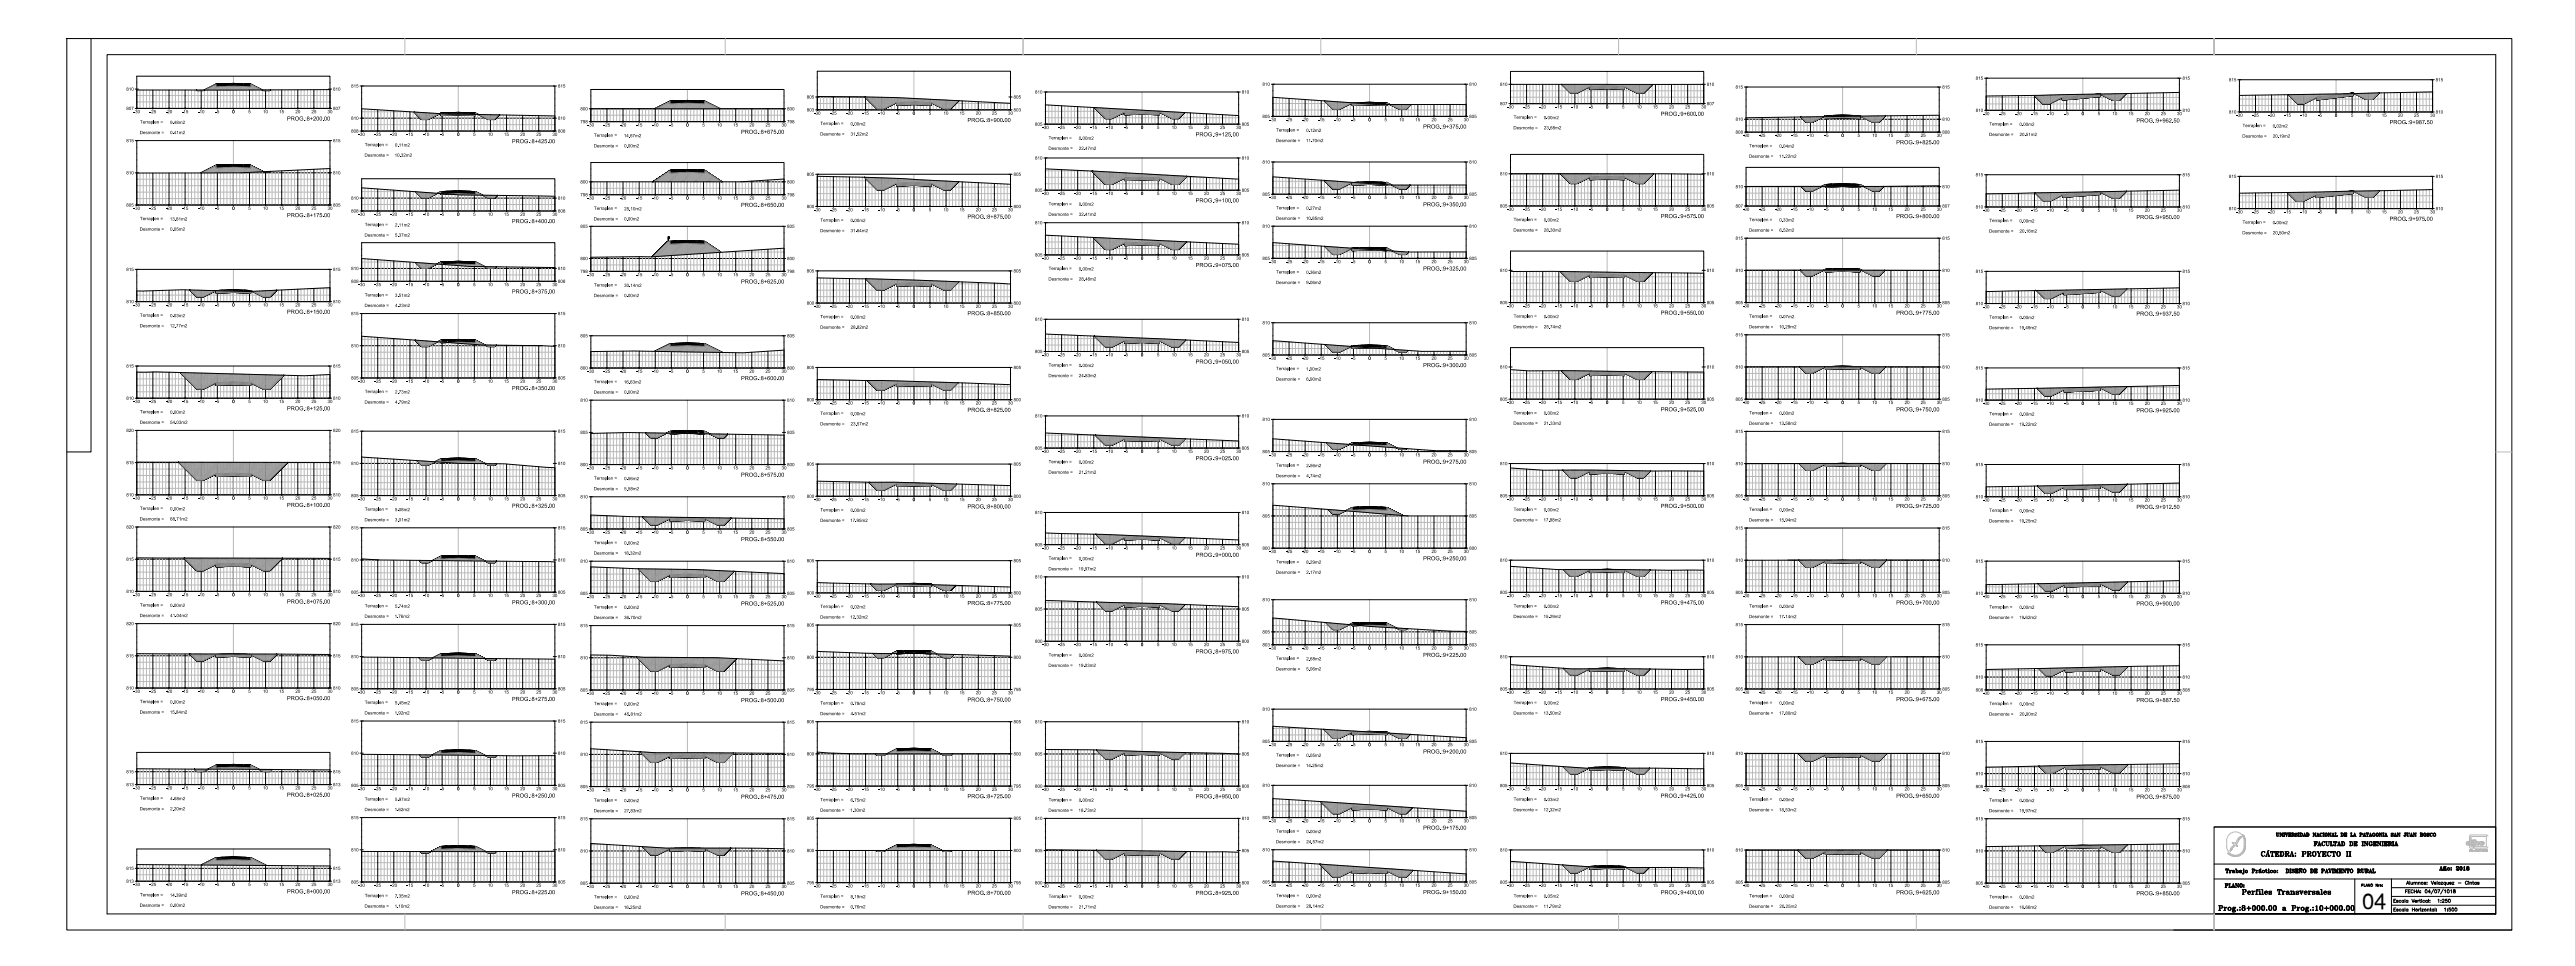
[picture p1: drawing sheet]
<svg xmlns="http://www.w3.org/2000/svg" width="1600mm" height="600mm" viewBox="0 0 1600 600" stroke-linecap="round" stroke-linejoin="round" font-family="sans-serif">
<defs><g id="words">
<text font-size="13.7" x="1468" y="564">04</text>
<text font-size="7.1" x="1404" y="533">CÁTEDRA: PROYECTO II</text>
<g font-size="5.7">
<text x="1437" y="527">FACULTAD DE INGENIERIA</text>
<text x="1515" y="542">Año: 2018</text>
</g>
<g font-size="5.3">
<text x="1413" y="521">UNIVERSIDAD NACIONAL DE LA PATAGONIA SAN JUAN BOSCO</text>
<text x="1381" y="552">PLANO:</text>
</g>
<g font-size="3.9">
<text x="1032" y="72">PROG.:9+600.00</text>
<text x="178" y="75">PROG.:8+200.00</text>
<text x="601" y="76">PROG.:8+900.00</text>
<text x="1327" y="76">PROG.:9+962.50</text>
<text x="1485" y="77">PROG.:9+987.50</text>
<text x="460" y="83">PROG.:8+675.00</text>
<text x="884" y="80">PROG.:9+375.00</text>
<text x="318" y="89">PROG.:8+425.00</text>
<text x="743" y="85">PROG.:9+125.00</text>
<text x="1178" y="90">PROG.:9+825.00</text>
<text x="743" y="126">PROG.:9+100.00</text>
<text x="460" y="129">PROG.:8+650.00</text>
<text x="884" y="128">PROG.:9+350.00</text>
<text x="178" y="135">PROG.:8+175.00</text>
<text x="601" y="136">PROG.:8+875.00</text>
<text x="1032" y="135">PROG.:9+575.00</text>
<text x="1178" y="136">PROG.:9+800.00</text>
<text x="1327" y="136">PROG.:9+950.00</text>
<text x="1485" y="137">PROG.:9+975.00</text>
<text x="318" y="139">PROG.:8+400.00</text>
<text x="743" y="166">PROG.:9+075.00</text>
<text x="884" y="168">PROG.:9+325.00</text>
<text x="460" y="176">PROG.:8+625.00</text>
<text x="318" y="182">PROG.:8+375.00</text>
<text x="178" y="195">PROG.:8+150.00</text>
<text x="601" y="196">PROG.:8+850.00</text>
<text x="1032" y="195">PROG.:9+550.00</text>
<text x="1178" y="196">PROG.:9+775.00</text>
<text x="1327" y="196">PROG.:9+937.50</text>
<text x="743" y="226">PROG.:9+050.00</text>
<text x="884" y="228">PROG.:9+300.00</text>
<text x="460" y="236">PROG.:8+600.00</text>
<text x="318" y="242">PROG.:8+350.00</text>
<text x="178" y="255">PROG.:8+125.00</text>
<text x="601" y="256">PROG.:8+825.00</text>
<text x="1032" y="255">PROG.:9+525.00</text>
<text x="1178" y="256">PROG.:9+750.00</text>
<text x="1327" y="256">PROG.:9+925.00</text>
<text x="743" y="286">PROG.:9+025.00</text>
<text x="884" y="288">PROG.:9+275.00</text>
<text x="460" y="296">PROG.:8+575.00</text>
<text x="178" y="315">PROG.:8+100.00</text>
<text x="318" y="315">PROG.:8+325.00</text>
<text x="601" y="316">PROG.:8+800.00</text>
<text x="1032" y="316">PROG.:9+500.00</text>
<text x="1178" y="316">PROG.:9+725.00</text>
<text x="1327" y="316">PROG.:9+912.50</text>
<text x="460" y="336">PROG.:8+550.00</text>
<text x="743" y="346">PROG.:9+000.00</text>
<text x="884" y="348">PROG.:9+250.00</text>
<text x="178" y="375">PROG.:8+075.00</text>
<text x="318" y="375">PROG.:8+300.00</text>
<text x="460" y="376">PROG.:8+525.00</text>
<text x="601" y="376">PROG.:8+775.00</text>
<text x="1032" y="375">PROG.:9+475.00</text>
<text x="1178" y="376">PROG.:9+700.00</text>
<text x="1327" y="376">PROG.:9+900.00</text>
<text x="743" y="406">PROG.:8+975.00</text>
<text x="884" y="408">PROG.:9+225.00</text>
<text x="178" y="435">PROG.:8+050.00</text>
<text x="318" y="435">PROG.:8+275.00</text>
<text x="460" y="436">PROG.:8+500.00</text>
<text x="601" y="436">PROG.:8+750.00</text>
<text x="1032" y="436">PROG.:9+450.00</text>
<text x="1178" y="436">PROG.:9+675.00</text>
<text x="1327" y="436">PROG.:9+887.50</text>
<text x="884" y="468">PROG.:9+200.00</text>
<text x="178" y="495">PROG.:8+025.00</text>
<text x="318" y="495">PROG.:8+250.00</text>
<text x="460" y="496">PROG.:8+475.00</text>
<text x="601" y="496">PROG.:8+725.00</text>
<text x="743" y="496">PROG.:8+950.00</text>
<text x="1032" y="496">PROG.:9+425.00</text>
<text x="1178" y="496">PROG.:9+650.00</text>
<text x="1327" y="496">PROG.:9+875.00</text>
<text x="884" y="515">PROG.:9+175.00</text>
<text x="178" y="555">PROG.:8+000.00</text>
<text x="318" y="555">PROG.:8+225.00</text>
<text x="460" y="556">PROG.:8+450.00</text>
<text x="601" y="556">PROG.:8+700.00</text>
<text x="743" y="556">PROG.:8+925.00</text>
<text x="884" y="555">PROG.:9+150.00</text>
<text x="1032" y="556">PROG.:9+400.00</text>
<text x="1178" y="556">PROG.:9+625.00</text>
<text x="1327" y="556">PROG.:9+850.00</text>
</g>
<g font-size="3.1">
<text x="784" y="53">810</text>
<text x="913" y="53">810</text>
<text x="932" y="53">810</text>
<text x="1060" y="53">810</text>
<text x="1227" y="50">815</text>
<text x="1356" y="50">815</text>
<text x="1385" y="51">815</text>
<text x="1513" y="51">815</text>
<text x="78" y="56">810</text>
<text x="207" y="56">810</text>
<text x="218" y="54">815</text>
<text x="347" y="54">815</text>
<text x="643" y="58">810</text>
<text x="771" y="58">810</text>
<text x="1078" y="55">815</text>
<text x="1207" y="55">815</text>
<text x="501" y="61">805</text>
<text x="630" y="61">805</text>
<text x="932" y="65">807</text>
<text x="1060" y="65">807</text>
<text x="78" y="68">807</text>
<text x="83" y="70">-30</text>
<text x="93" y="70">-25</text>
<text x="103" y="70">-20</text>
<text x="113" y="70">-15</text>
<text x="123" y="70">-10</text>
<text x="134" y="70">-5</text>
<text x="144" y="70">0</text>
<text x="154" y="70">5</text>
<text x="163" y="70">10</text>
<text x="173" y="70">15</text>
<text x="184" y="70">20</text>
<text x="193" y="70">25</text>
<text x="203" y="70">30</text>
<text x="207" y="68">807</text>
<text x="361" y="69">800</text>
<text x="489" y="69">800</text>
<text x="501" y="69">803</text>
<text x="506" y="71">-30</text>
<text x="516" y="71">-25</text>
<text x="526" y="71">-20</text>
<text x="536" y="71">-15</text>
<text x="546" y="71">-10</text>
<text x="557" y="71">-5</text>
<text x="567" y="71">0</text>
<text x="577" y="71">5</text>
<text x="586" y="71">10</text>
<text x="596" y="71">15</text>
<text x="606" y="71">20</text>
<text x="616" y="71">25</text>
<text x="626" y="71">30</text>
<text x="630" y="69">803</text>
<text x="936" y="67">-30</text>
<text x="946" y="67">-25</text>
<text x="956" y="67">-20</text>
<text x="966" y="67">-15</text>
<text x="976" y="67">-10</text>
<text x="987" y="67">-5</text>
<text x="998" y="67">0</text>
<text x="1008" y="67">5</text>
<text x="1017" y="67">10</text>
<text x="1027" y="67">15</text>
<text x="1037" y="67">20</text>
<text x="1047" y="67">25</text>
<text x="1057" y="67">30</text>
<text x="1227" y="70">810</text>
<text x="1232" y="72">-30</text>
<text x="1242" y="72">-25</text>
<text x="1252" y="72">-20</text>
<text x="1262" y="72">-15</text>
<text x="1272" y="72">-10</text>
<text x="1283" y="72">-5</text>
<text x="1293" y="72">0</text>
<text x="1303" y="72">5</text>
<text x="1312" y="72">10</text>
<text x="1322" y="72">15</text>
<text x="1333" y="72">20</text>
<text x="1343" y="72">25</text>
<text x="1353" y="72">30</text>
<text x="1356" y="70">810</text>
<text x="1385" y="71">810</text>
<text x="1513" y="71">810</text>
<text x="87" y="77">Terraplen =</text>
<text x="106" y="77">9.48m2</text>
<text x="218" y="74">810</text>
<text x="347" y="74">810</text>
<text x="361" y="77">798</text>
<text x="489" y="77">798</text>
<text x="510" y="78">Terraplen =</text>
<text x="528" y="78">0.00m2</text>
<text x="784" y="73">805</text>
<text x="789" y="75">-30</text>
<text x="799" y="75">-25</text>
<text x="809" y="75">-20</text>
<text x="819" y="75">-15</text>
<text x="829" y="75">-10</text>
<text x="840" y="75">-5</text>
<text x="850" y="75">0</text>
<text x="860" y="75">5</text>
<text x="869" y="75">10</text>
<text x="879" y="75">15</text>
<text x="889" y="75">20</text>
<text x="899" y="75">25</text>
<text x="909" y="75">30</text>
<text x="913" y="73">805</text>
<text x="940" y="74">Terraplen =</text>
<text x="959" y="74">0.00m2</text>
<text x="1078" y="75">810</text>
<text x="1207" y="75">810</text>
<text x="1236" y="78">Terraplen =</text>
<text x="1389" y="73">-30</text>
<text x="1399" y="73">-25</text>
<text x="1409" y="73">-20</text>
<text x="1419" y="73">-15</text>
<text x="1429" y="73">-10</text>
<text x="1440" y="73">-5</text>
<text x="1451" y="73">0</text>
<text x="1461" y="73">5</text>
<text x="1470" y="73">10</text>
<text x="1480" y="73">15</text>
<text x="1490" y="73">20</text>
<text x="1500" y="73">25</text>
<text x="1510" y="73">30</text>
<text x="87" y="83">Desmonte = 0.41m2</text>
<text x="218" y="82">808</text>
<text x="347" y="82">808</text>
<text x="365" y="79">-30</text>
<text x="375" y="79">-25</text>
<text x="385" y="79">-20</text>
<text x="395" y="79">-15</text>
<text x="405" y="79">-10</text>
<text x="416" y="79">-5</text>
<text x="426" y="79">0</text>
<text x="436" y="79">5</text>
<text x="445" y="79">10</text>
<text x="455" y="79">15</text>
<text x="466" y="79">20</text>
<text x="476" y="79">25</text>
<text x="486" y="79">30</text>
<text x="643" y="78">805</text>
<text x="648" y="80">-30</text>
<text x="658" y="80">-25</text>
<text x="668" y="80">-20</text>
<text x="678" y="80">-15</text>
<text x="688" y="80">-10</text>
<text x="698" y="80">-5</text>
<text x="709" y="80">0</text>
<text x="719" y="80">5</text>
<text x="728" y="80">10</text>
<text x="738" y="80">15</text>
<text x="748" y="80">20</text>
<text x="758" y="80">25</text>
<text x="768" y="80">30</text>
<text x="771" y="78">805</text>
<text x="793" y="82">Terraplen =</text>
<text x="812" y="82">0.12m2</text>
<text x="940" y="80">Desmonte = 23.68m2</text>
<text x="1078" y="83">808</text>
<text x="1207" y="83">808</text>
<text x="1255" y="78">0.00m2</text>
<text x="1393" y="79">Terraplen =</text>
<text x="1412" y="79">0.02m2</text>
<text x="78" y="88">815</text>
<text x="207" y="88">815</text>
<text x="223" y="84">-30</text>
<text x="233" y="84">-25</text>
<text x="243" y="84">-20</text>
<text x="253" y="84">-15</text>
<text x="263" y="84">-10</text>
<text x="273" y="84">-5</text>
<text x="284" y="84">0</text>
<text x="294" y="84">5</text>
<text x="303" y="84">10</text>
<text x="313" y="84">15</text>
<text x="323" y="84">20</text>
<text x="333" y="84">25</text>
<text x="343" y="84">30</text>
<text x="369" y="85">Terraplen =</text>
<text x="388" y="85">14.67m2</text>
<text x="510" y="84">Desmonte = 31.52m2</text>
<text x="651" y="87">Terraplen =</text>
<text x="670" y="87">0.00m2</text>
<text x="793" y="88">Desmonte = 11.70m2</text>
<text x="1083" y="85">-30</text>
<text x="1093" y="85">-25</text>
<text x="1103" y="85">-20</text>
<text x="1113" y="85">-15</text>
<text x="1123" y="85">-10</text>
<text x="1134" y="85">-5</text>
<text x="1144" y="85">0</text>
<text x="1154" y="85">5</text>
<text x="1163" y="85">10</text>
<text x="1173" y="85">15</text>
<text x="1183" y="85">20</text>
<text x="1193" y="85">25</text>
<text x="1203" y="85">30</text>
<text x="1236" y="84">Desmonte = 20.51m2</text>
<text x="1393" y="86">Desmonte = 20.19m2</text>
<text x="227" y="91">Terraplen =</text>
<text x="245" y="91">0.11m2</text>
<text x="369" y="92">Desmonte = 0.00m2</text>
<text x="651" y="93">Desmonte = 22.47m2</text>
<text x="1087" y="91">Terraplen =</text>
<text x="1105" y="92">0.04m2</text>
<text x="226" y="97">Desmonte = 10.32m2</text>
<text x="643" y="99">810</text>
<text x="771" y="99">810</text>
<text x="784" y="102">810</text>
<text x="913" y="102">810</text>
<text x="1087" y="98">Desmonte = 11.22m2</text>
<text x="78" y="108">810</text>
<text x="207" y="108">810</text>
<text x="361" y="114">800</text>
<text x="489" y="114">800</text>
<text x="501" y="109">805</text>
<text x="630" y="109">805</text>
<text x="932" y="109">810</text>
<text x="1060" y="109">810</text>
<text x="1227" y="110">815</text>
<text x="1356" y="110">815</text>
<text x="1385" y="111">815</text>
<text x="1513" y="111">815</text>
<text x="643" y="119">805</text>
<text x="771" y="119">805</text>
<text x="1078" y="117">810</text>
<text x="1207" y="117">810</text>
<text x="218" y="124">810</text>
<text x="347" y="124">810</text>
<text x="361" y="122">798</text>
<text x="365" y="124">-30</text>
<text x="375" y="124">-25</text>
<text x="385" y="124">-20</text>
<text x="395" y="124">-15</text>
<text x="405" y="124">-10</text>
<text x="416" y="124">-5</text>
<text x="426" y="124">0</text>
<text x="436" y="124">5</text>
<text x="445" y="124">10</text>
<text x="455" y="124">15</text>
<text x="466" y="124">20</text>
<text x="476" y="124">25</text>
<text x="486" y="124">30</text>
<text x="489" y="122">798</text>
<text x="648" y="121">-30</text>
<text x="658" y="121">-25</text>
<text x="668" y="121">-20</text>
<text x="678" y="121">-15</text>
<text x="688" y="121">-10</text>
<text x="698" y="121">-5</text>
<text x="709" y="121">0</text>
<text x="719" y="121">5</text>
<text x="728" y="121">10</text>
<text x="738" y="121">15</text>
<text x="748" y="121">20</text>
<text x="758" y="121">25</text>
<text x="768" y="121">30</text>
<text x="784" y="122">805</text>
<text x="789" y="124">-30</text>
<text x="799" y="124">-25</text>
<text x="809" y="124">-20</text>
<text x="819" y="124">-15</text>
<text x="829" y="124">-10</text>
<text x="840" y="124">-5</text>
<text x="850" y="124">0</text>
<text x="860" y="124">5</text>
<text x="869" y="124">10</text>
<text x="879" y="124">15</text>
<text x="889" y="124">20</text>
<text x="899" y="124">25</text>
<text x="909" y="124">30</text>
<text x="913" y="122">805</text>
<text x="78" y="128">805</text>
<text x="83" y="130">-30</text>
<text x="93" y="130">-25</text>
<text x="103" y="130">-20</text>
<text x="113" y="130">-15</text>
<text x="123" y="130">-10</text>
<text x="134" y="130">-5</text>
<text x="144" y="130">0</text>
<text x="154" y="130">5</text>
<text x="163" y="130">10</text>
<text x="173" y="130">15</text>
<text x="184" y="130">20</text>
<text x="193" y="130">25</text>
<text x="203" y="130">30</text>
<text x="207" y="128">805</text>
<text x="369" y="130">Terraplen =</text>
<text x="388" y="131">25.10m2</text>
<text x="501" y="129">800</text>
<text x="506" y="131">-30</text>
<text x="516" y="131">-25</text>
<text x="526" y="131">-20</text>
<text x="536" y="131">-15</text>
<text x="546" y="131">-10</text>
<text x="557" y="131">-5</text>
<text x="567" y="131">0</text>
<text x="577" y="131">5</text>
<text x="586" y="131">10</text>
<text x="596" y="131">15</text>
<text x="606" y="131">20</text>
<text x="616" y="131">25</text>
<text x="626" y="131">30</text>
<text x="630" y="129">800</text>
<text x="651" y="128">Terraplen =</text>
<text x="670" y="128">0.00m2</text>
<text x="793" y="130">Terraplen =</text>
<text x="812" y="130">0.27m2</text>
<text x="932" y="129">805</text>
<text x="936" y="131">-30</text>
<text x="946" y="131">-25</text>
<text x="956" y="131">-20</text>
<text x="966" y="131">-15</text>
<text x="976" y="131">-10</text>
<text x="987" y="131">-5</text>
<text x="998" y="131">0</text>
<text x="1008" y="131">5</text>
<text x="1017" y="131">10</text>
<text x="1027" y="131">15</text>
<text x="1037" y="131">20</text>
<text x="1047" y="131">25</text>
<text x="1057" y="131">30</text>
<text x="1060" y="129">805</text>
<text x="1078" y="129">807</text>
<text x="1083" y="131">-30</text>
<text x="1093" y="131">-25</text>
<text x="1103" y="131">-20</text>
<text x="1113" y="131">-15</text>
<text x="1123" y="131">-10</text>
<text x="1134" y="131">-5</text>
<text x="1144" y="131">0</text>
<text x="1154" y="131">5</text>
<text x="1163" y="131">10</text>
<text x="1173" y="131">15</text>
<text x="1183" y="131">20</text>
<text x="1193" y="131">25</text>
<text x="1203" y="131">30</text>
<text x="1207" y="129">807</text>
<text x="1227" y="130">810</text>
<text x="1232" y="132">-30</text>
<text x="1242" y="132">-25</text>
<text x="1252" y="132">-20</text>
<text x="1262" y="132">-15</text>
<text x="1272" y="132">-10</text>
<text x="1283" y="132">-5</text>
<text x="1293" y="132">0</text>
<text x="1303" y="132">5</text>
<text x="1312" y="132">10</text>
<text x="1322" y="132">15</text>
<text x="1333" y="132">20</text>
<text x="1343" y="132">25</text>
<text x="1353" y="132">30</text>
<text x="1356" y="130">810</text>
<text x="1385" y="131">810</text>
<text x="1513" y="131">810</text>
<text x="87" y="137">Terraplen =</text>
<text x="105" y="137">13.81m2</text>
<text x="218" y="132">808</text>
<text x="223" y="134">-30</text>
<text x="233" y="134">-25</text>
<text x="243" y="134">-20</text>
<text x="253" y="134">-15</text>
<text x="263" y="134">-10</text>
<text x="273" y="134">-5</text>
<text x="284" y="134">0</text>
<text x="294" y="134">5</text>
<text x="303" y="134">10</text>
<text x="313" y="134">15</text>
<text x="323" y="134">20</text>
<text x="333" y="134">25</text>
<text x="343" y="134">30</text>
<text x="347" y="132">808</text>
<text x="369" y="137">Desmonte = 0.00m2</text>
<text x="510" y="138">Terraplen =</text>
<text x="528" y="138">0.00m2</text>
<text x="651" y="134">Desmonte = 32.41m2</text>
<text x="793" y="137">Desmonte = 10.85m2</text>
<text x="940" y="137">Terraplen =</text>
<text x="959" y="138">0.00m2</text>
<text x="1087" y="137">Terraplen =</text>
<text x="1105" y="138">0.33m2</text>
<text x="1236" y="138">Terraplen =</text>
<text x="1389" y="133">-30</text>
<text x="1399" y="133">-25</text>
<text x="1409" y="133">-20</text>
<text x="1419" y="133">-15</text>
<text x="1429" y="133">-10</text>
<text x="1440" y="133">-5</text>
<text x="1451" y="133">0</text>
<text x="1461" y="133">5</text>
<text x="1470" y="133">10</text>
<text x="1480" y="133">15</text>
<text x="1490" y="133">20</text>
<text x="1500" y="133">25</text>
<text x="1510" y="133">30</text>
<text x="87" y="143">Desmonte = 0.05m2</text>
<text x="227" y="140">Terraplen =</text>
<text x="245" y="141">2.11m2</text>
<text x="361" y="142">805</text>
<text x="489" y="142">805</text>
<text x="643" y="139">810</text>
<text x="771" y="139">810</text>
<text x="784" y="141">810</text>
<text x="913" y="141">810</text>
<text x="940" y="144">Desmonte = 28.30m2</text>
<text x="1087" y="144">Desmonte = 6.52m2</text>
<text x="1255" y="138">0.00m2</text>
<text x="1393" y="139">Terraplen =</text>
<text x="1412" y="139">0.00m2</text>
<text x="226" y="147">Desmonte = 5.37m2</text>
<text x="510" y="144">Desmonte = 31.64m2</text>
<text x="1078" y="149">815</text>
<text x="1207" y="149">815</text>
<text x="1236" y="145">Desmonte = 20.16m2</text>
<text x="1393" y="146">Desmonte = 20.50m2</text>
<text x="361" y="162">800</text>
<text x="489" y="162">800</text>
<text x="643" y="159">805</text>
<text x="648" y="161">-30</text>
<text x="658" y="161">-25</text>
<text x="668" y="161">-20</text>
<text x="678" y="161">-15</text>
<text x="688" y="161">-10</text>
<text x="698" y="161">-5</text>
<text x="709" y="161">0</text>
<text x="719" y="161">5</text>
<text x="728" y="161">10</text>
<text x="738" y="161">15</text>
<text x="748" y="161">20</text>
<text x="758" y="161">25</text>
<text x="768" y="161">30</text>
<text x="771" y="159">805</text>
<text x="784" y="162">805</text>
<text x="913" y="162">805</text>
<text x="218" y="168">810</text>
<text x="347" y="168">810</text>
<text x="651" y="168">Terraplen =</text>
<text x="670" y="168">0.00m2</text>
<text x="789" y="163">-30</text>
<text x="799" y="163">-25</text>
<text x="809" y="163">-20</text>
<text x="819" y="163">-15</text>
<text x="829" y="163">-10</text>
<text x="840" y="163">-5</text>
<text x="850" y="163">0</text>
<text x="860" y="163">5</text>
<text x="869" y="163">10</text>
<text x="879" y="163">15</text>
<text x="889" y="163">20</text>
<text x="899" y="163">25</text>
<text x="909" y="163">30</text>
<text x="78" y="168">815</text>
<text x="207" y="168">815</text>
<text x="361" y="170">798</text>
<text x="365" y="172">-30</text>
<text x="375" y="172">-25</text>
<text x="385" y="172">-20</text>
<text x="395" y="172">-15</text>
<text x="405" y="172">-10</text>
<text x="416" y="172">-5</text>
<text x="426" y="172">0</text>
<text x="436" y="172">5</text>
<text x="445" y="172">10</text>
<text x="455" y="172">15</text>
<text x="466" y="172">20</text>
<text x="476" y="172">25</text>
<text x="486" y="172">30</text>
<text x="489" y="170">798</text>
<text x="501" y="169">805</text>
<text x="630" y="169">805</text>
<text x="793" y="170">Terraplen =</text>
<text x="812" y="170">0.36m2</text>
<text x="932" y="169">810</text>
<text x="1060" y="169">810</text>
<text x="1078" y="169">810</text>
<text x="1207" y="169">810</text>
<text x="1227" y="170">815</text>
<text x="1356" y="170">815</text>
<text x="218" y="176">808</text>
<text x="223" y="178">-30</text>
<text x="233" y="178">-25</text>
<text x="243" y="178">-20</text>
<text x="253" y="178">-15</text>
<text x="263" y="178">-10</text>
<text x="273" y="178">-5</text>
<text x="284" y="178">0</text>
<text x="294" y="178">5</text>
<text x="303" y="178">10</text>
<text x="313" y="178">15</text>
<text x="323" y="178">20</text>
<text x="333" y="178">25</text>
<text x="343" y="178">30</text>
<text x="347" y="176">808</text>
<text x="369" y="178">Terraplen =</text>
<text x="388" y="178">30.14m2</text>
<text x="651" y="174">Desmonte = 28.48m2</text>
<text x="793" y="176">Desmonte = 9.06m2</text>
<text x="227" y="184">Terraplen =</text>
<text x="245" y="184">3.51m2</text>
<text x="369" y="185">Desmonte = 0.00m2</text>
<text x="78" y="188">810</text>
<text x="83" y="190">-30</text>
<text x="93" y="190">-25</text>
<text x="103" y="190">-20</text>
<text x="113" y="190">-15</text>
<text x="123" y="190">-10</text>
<text x="134" y="190">-5</text>
<text x="144" y="190">0</text>
<text x="154" y="190">5</text>
<text x="163" y="190">10</text>
<text x="173" y="190">15</text>
<text x="184" y="190">20</text>
<text x="193" y="190">25</text>
<text x="203" y="190">30</text>
<text x="207" y="188">810</text>
<text x="226" y="191">Desmonte = 4.23m2</text>
<text x="501" y="189">800</text>
<text x="506" y="191">-30</text>
<text x="516" y="191">-25</text>
<text x="526" y="191">-20</text>
<text x="536" y="191">-15</text>
<text x="546" y="191">-10</text>
<text x="557" y="191">-5</text>
<text x="567" y="191">0</text>
<text x="577" y="191">5</text>
<text x="586" y="191">10</text>
<text x="596" y="191">15</text>
<text x="606" y="191">20</text>
<text x="616" y="191">25</text>
<text x="626" y="191">30</text>
<text x="630" y="189">800</text>
<text x="932" y="189">805</text>
<text x="936" y="191">-30</text>
<text x="946" y="191">-25</text>
<text x="956" y="191">-20</text>
<text x="966" y="191">-15</text>
<text x="976" y="191">-10</text>
<text x="987" y="191">-5</text>
<text x="998" y="191">0</text>
<text x="1008" y="191">5</text>
<text x="1017" y="191">10</text>
<text x="1027" y="191">15</text>
<text x="1037" y="191">20</text>
<text x="1047" y="191">25</text>
<text x="1057" y="191">30</text>
<text x="1060" y="189">805</text>
<text x="1078" y="189">805</text>
<text x="1083" y="191">-30</text>
<text x="1093" y="191">-25</text>
<text x="1103" y="191">-20</text>
<text x="1113" y="191">-15</text>
<text x="1123" y="191">-10</text>
<text x="1134" y="191">-5</text>
<text x="1144" y="191">0</text>
<text x="1154" y="191">5</text>
<text x="1163" y="191">10</text>
<text x="1173" y="191">15</text>
<text x="1183" y="191">20</text>
<text x="1193" y="191">25</text>
<text x="1203" y="191">30</text>
<text x="1207" y="189">805</text>
<text x="1227" y="190">810</text>
<text x="1232" y="192">-30</text>
<text x="1242" y="192">-25</text>
<text x="1252" y="192">-20</text>
<text x="1262" y="192">-15</text>
<text x="1272" y="192">-10</text>
<text x="1283" y="192">-5</text>
<text x="1293" y="192">0</text>
<text x="1303" y="192">5</text>
<text x="1312" y="192">10</text>
<text x="1322" y="192">15</text>
<text x="1333" y="192">20</text>
<text x="1343" y="192">25</text>
<text x="1353" y="192">30</text>
<text x="1356" y="190">810</text>
<text x="87" y="197">Terraplen =</text>
<text x="106" y="197">0.03m2</text>
<text x="218" y="196">815</text>
<text x="347" y="196">815</text>
<text x="510" y="198">Terraplen =</text>
<text x="528" y="198">0.00m2</text>
<text x="940" y="197">Terraplen =</text>
<text x="959" y="198">0.00m2</text>
<text x="1087" y="197">Terraplen =</text>
<text x="1105" y="198">0.07m2</text>
<text x="1236" y="198">Terraplen =</text>
<text x="87" y="203">Desmonte = 12.77m2</text>
<text x="643" y="199">810</text>
<text x="771" y="199">810</text>
<text x="784" y="202">810</text>
<text x="913" y="202">810</text>
<text x="940" y="204">Desmonte = 25.74m2</text>
<text x="1087" y="204">Desmonte = 10.29m2</text>
<text x="1255" y="198">0.00m2</text>
<text x="361" y="210">805</text>
<text x="489" y="210">805</text>
<text x="510" y="204">Desmonte = 28.82m2</text>
<text x="1078" y="209">815</text>
<text x="1207" y="209">815</text>
<text x="1236" y="205">Desmonte = 19.49m2</text>
<text x="218" y="216">810</text>
<text x="347" y="216">810</text>
<text x="643" y="219">805</text>
<text x="648" y="221">-30</text>
<text x="658" y="221">-25</text>
<text x="668" y="221">-20</text>
<text x="678" y="221">-15</text>
<text x="688" y="221">-10</text>
<text x="698" y="221">-5</text>
<text x="709" y="221">0</text>
<text x="719" y="221">5</text>
<text x="728" y="221">10</text>
<text x="738" y="221">15</text>
<text x="748" y="221">20</text>
<text x="758" y="221">25</text>
<text x="768" y="221">30</text>
<text x="771" y="219">805</text>
<text x="784" y="221">805</text>
<text x="913" y="221">805</text>
<text x="651" y="228">Terraplen =</text>
<text x="789" y="224">-30</text>
<text x="799" y="224">-25</text>
<text x="809" y="224">-20</text>
<text x="819" y="224">-15</text>
<text x="829" y="224">-10</text>
<text x="840" y="224">-5</text>
<text x="850" y="224">0</text>
<text x="860" y="224">5</text>
<text x="869" y="224">10</text>
<text x="879" y="224">15</text>
<text x="889" y="224">20</text>
<text x="899" y="224">25</text>
<text x="909" y="224">30</text>
<text x="78" y="228">815</text>
<text x="207" y="228">815</text>
<text x="361" y="230">800</text>
<text x="365" y="232">-30</text>
<text x="375" y="232">-25</text>
<text x="385" y="232">-20</text>
<text x="395" y="232">-15</text>
<text x="405" y="232">-10</text>
<text x="416" y="232">-5</text>
<text x="426" y="232">0</text>
<text x="436" y="232">5</text>
<text x="445" y="232">10</text>
<text x="455" y="232">15</text>
<text x="466" y="232">20</text>
<text x="476" y="232">25</text>
<text x="486" y="232">30</text>
<text x="489" y="230">800</text>
<text x="501" y="229">805</text>
<text x="630" y="229">805</text>
<text x="670" y="228">0.00m2</text>
<text x="793" y="230">Terraplen =</text>
<text x="811" y="230">1.00m2</text>
<text x="932" y="229">810</text>
<text x="1060" y="229">810</text>
<text x="1078" y="229">810</text>
<text x="1207" y="229">810</text>
<text x="1227" y="230">815</text>
<text x="1356" y="230">815</text>
<text x="218" y="236">805</text>
<text x="223" y="238">-30</text>
<text x="233" y="238">-25</text>
<text x="243" y="238">-20</text>
<text x="253" y="238">-15</text>
<text x="263" y="238">-10</text>
<text x="273" y="238">-5</text>
<text x="284" y="238">0</text>
<text x="294" y="238">5</text>
<text x="303" y="238">10</text>
<text x="313" y="238">15</text>
<text x="323" y="238">20</text>
<text x="333" y="238">25</text>
<text x="343" y="238">30</text>
<text x="347" y="236">805</text>
<text x="369" y="238">Terraplen =</text>
<text x="388" y="238">16.63m2</text>
<text x="651" y="234">Desmonte = 24.83m2</text>
<text x="793" y="236">Desmonte = 6.90m2</text>
<text x="227" y="244">Terraplen =</text>
<text x="245" y="244">2.73m2</text>
<text x="369" y="245">Desmonte = 0.00m2</text>
<text x="78" y="248">810</text>
<text x="83" y="250">-30</text>
<text x="93" y="250">-25</text>
<text x="103" y="250">-20</text>
<text x="113" y="250">-15</text>
<text x="123" y="250">-10</text>
<text x="134" y="250">-5</text>
<text x="144" y="250">0</text>
<text x="154" y="250">5</text>
<text x="163" y="250">10</text>
<text x="173" y="250">15</text>
<text x="184" y="250">20</text>
<text x="193" y="250">25</text>
<text x="203" y="250">30</text>
<text x="207" y="248">810</text>
<text x="226" y="251">Desmonte = 4.79m2</text>
<text x="361" y="250">810</text>
<text x="489" y="250">810</text>
<text x="501" y="249">800</text>
<text x="506" y="251">-30</text>
<text x="516" y="251">-25</text>
<text x="526" y="251">-20</text>
<text x="536" y="251">-15</text>
<text x="546" y="251">-10</text>
<text x="557" y="251">-5</text>
<text x="567" y="251">0</text>
<text x="577" y="251">5</text>
<text x="586" y="251">10</text>
<text x="596" y="251">15</text>
<text x="606" y="251">20</text>
<text x="616" y="251">25</text>
<text x="626" y="251">30</text>
<text x="630" y="249">800</text>
<text x="932" y="249">805</text>
<text x="936" y="251">-30</text>
<text x="946" y="251">-25</text>
<text x="956" y="251">-20</text>
<text x="966" y="251">-15</text>
<text x="976" y="251">-10</text>
<text x="987" y="251">-5</text>
<text x="998" y="251">0</text>
<text x="1008" y="251">5</text>
<text x="1017" y="251">10</text>
<text x="1027" y="251">15</text>
<text x="1037" y="251">20</text>
<text x="1047" y="251">25</text>
<text x="1057" y="251">30</text>
<text x="1060" y="249">805</text>
<text x="1078" y="249">805</text>
<text x="1083" y="251">-30</text>
<text x="1093" y="251">-25</text>
<text x="1103" y="251">-20</text>
<text x="1113" y="251">-15</text>
<text x="1123" y="251">-10</text>
<text x="1134" y="251">-5</text>
<text x="1144" y="251">0</text>
<text x="1154" y="251">5</text>
<text x="1163" y="251">10</text>
<text x="1173" y="251">15</text>
<text x="1183" y="251">20</text>
<text x="1193" y="251">25</text>
<text x="1203" y="251">30</text>
<text x="1207" y="249">805</text>
<text x="1227" y="250">810</text>
<text x="1232" y="252">-30</text>
<text x="1242" y="252">-25</text>
<text x="1252" y="252">-20</text>
<text x="1262" y="252">-15</text>
<text x="1272" y="252">-10</text>
<text x="1283" y="252">-5</text>
<text x="1293" y="252">0</text>
<text x="1303" y="252">5</text>
<text x="1312" y="252">10</text>
<text x="1322" y="252">15</text>
<text x="1333" y="252">20</text>
<text x="1343" y="252">25</text>
<text x="1353" y="252">30</text>
<text x="1356" y="250">810</text>
<text x="87" y="257">Terraplen =</text>
<text x="106" y="257">0.00m2</text>
<text x="510" y="258">Terraplen =</text>
<text x="528" y="258">0.00m2</text>
<text x="940" y="257">Terraplen =</text>
<text x="959" y="258">0.00m2</text>
<text x="1087" y="257">Terraplen =</text>
<text x="1105" y="258">0.00m2</text>
<text x="1236" y="258">Terraplen =</text>
<text x="87" y="263">Desmonte = 54.03m2</text>
<text x="643" y="259">810</text>
<text x="771" y="259">810</text>
<text x="784" y="261">810</text>
<text x="913" y="261">810</text>
<text x="940" y="264">Desmonte = 21.33m2</text>
<text x="1087" y="264">Desmonte = 13.58m2</text>
<text x="1255" y="258">0.00m2</text>
<text x="78" y="268">820</text>
<text x="207" y="268">820</text>
<text x="218" y="269">815</text>
<text x="347" y="269">815</text>
<text x="361" y="270">805</text>
<text x="489" y="270">805</text>
<text x="510" y="264">Desmonte = 23.57m2</text>
<text x="1078" y="269">815</text>
<text x="1207" y="269">815</text>
<text x="1236" y="265">Desmonte = 19.22m2</text>
<text x="643" y="279">805</text>
<text x="648" y="281">-30</text>
<text x="658" y="281">-25</text>
<text x="668" y="281">-20</text>
<text x="678" y="281">-15</text>
<text x="688" y="281">-10</text>
<text x="698" y="281">-5</text>
<text x="709" y="281">0</text>
<text x="719" y="281">5</text>
<text x="728" y="281">10</text>
<text x="738" y="281">15</text>
<text x="748" y="281">20</text>
<text x="758" y="281">25</text>
<text x="768" y="281">30</text>
<text x="771" y="279">805</text>
<text x="784" y="282">805</text>
<text x="913" y="282">805</text>
<text x="651" y="288">Terraplen =</text>
<text x="789" y="284">-30</text>
<text x="799" y="284">-25</text>
<text x="809" y="284">-20</text>
<text x="819" y="284">-15</text>
<text x="829" y="284">-10</text>
<text x="840" y="284">-5</text>
<text x="850" y="284">0</text>
<text x="860" y="284">5</text>
<text x="869" y="284">10</text>
<text x="879" y="284">15</text>
<text x="889" y="284">20</text>
<text x="899" y="284">25</text>
<text x="909" y="284">30</text>
<text x="78" y="288">815</text>
<text x="207" y="288">815</text>
<text x="218" y="289">810</text>
<text x="347" y="289">810</text>
<text x="361" y="290">800</text>
<text x="365" y="292">-30</text>
<text x="375" y="292">-25</text>
<text x="385" y="292">-20</text>
<text x="395" y="292">-15</text>
<text x="405" y="292">-10</text>
<text x="416" y="292">-5</text>
<text x="426" y="292">0</text>
<text x="436" y="292">5</text>
<text x="445" y="292">10</text>
<text x="455" y="292">15</text>
<text x="466" y="292">20</text>
<text x="476" y="292">25</text>
<text x="486" y="292">30</text>
<text x="489" y="290">800</text>
<text x="501" y="289">805</text>
<text x="630" y="289">805</text>
<text x="670" y="288">0.00m2</text>
<text x="793" y="290">Terraplen =</text>
<text x="812" y="290">2.56m2</text>
<text x="932" y="289">810</text>
<text x="1060" y="289">810</text>
<text x="1078" y="289">810</text>
<text x="1207" y="289">810</text>
<text x="1227" y="290">815</text>
<text x="1356" y="290">815</text>
<text x="369" y="298">Terraplen =</text>
<text x="388" y="298">0.56m2</text>
<text x="651" y="294">Desmonte = 21.21m2</text>
<text x="793" y="296">Desmonte = 4.74m2</text>
<text x="369" y="305">Desmonte = 5.58m2</text>
<text x="784" y="301">810</text>
<text x="913" y="301">810</text>
<text x="78" y="308">810</text>
<text x="83" y="310">-30</text>
<text x="93" y="310">-25</text>
<text x="103" y="310">-20</text>
<text x="113" y="310">-15</text>
<text x="123" y="310">-10</text>
<text x="134" y="310">-5</text>
<text x="144" y="310">0</text>
<text x="154" y="310">5</text>
<text x="163" y="310">10</text>
<text x="173" y="310">15</text>
<text x="184" y="310">20</text>
<text x="193" y="310">25</text>
<text x="203" y="310">30</text>
<text x="207" y="308">810</text>
<text x="218" y="309">805</text>
<text x="223" y="311">-30</text>
<text x="233" y="311">-25</text>
<text x="243" y="311">-20</text>
<text x="253" y="311">-15</text>
<text x="263" y="311">-10</text>
<text x="273" y="311">-5</text>
<text x="284" y="311">0</text>
<text x="294" y="311">5</text>
<text x="303" y="311">10</text>
<text x="313" y="311">15</text>
<text x="323" y="311">20</text>
<text x="333" y="311">25</text>
<text x="343" y="311">30</text>
<text x="347" y="309">805</text>
<text x="361" y="310">810</text>
<text x="489" y="310">810</text>
<text x="501" y="309">800</text>
<text x="506" y="311">-30</text>
<text x="516" y="311">-25</text>
<text x="526" y="311">-20</text>
<text x="536" y="311">-15</text>
<text x="546" y="311">-10</text>
<text x="557" y="311">-5</text>
<text x="567" y="311">0</text>
<text x="577" y="311">5</text>
<text x="586" y="311">10</text>
<text x="596" y="311">15</text>
<text x="606" y="311">20</text>
<text x="616" y="311">25</text>
<text x="626" y="311">30</text>
<text x="630" y="309">800</text>
<text x="932" y="309">805</text>
<text x="936" y="311">-30</text>
<text x="946" y="311">-25</text>
<text x="956" y="311">-20</text>
<text x="966" y="311">-15</text>
<text x="976" y="311">-10</text>
<text x="987" y="311">-5</text>
<text x="998" y="311">0</text>
<text x="1008" y="311">5</text>
<text x="1017" y="311">10</text>
<text x="1027" y="311">15</text>
<text x="1037" y="311">20</text>
<text x="1047" y="311">25</text>
<text x="1057" y="311">30</text>
<text x="1060" y="309">805</text>
<text x="1078" y="309">805</text>
<text x="1083" y="311">-30</text>
<text x="1093" y="311">-25</text>
<text x="1103" y="311">-20</text>
<text x="1113" y="311">-15</text>
<text x="1123" y="311">-10</text>
<text x="1134" y="311">-5</text>
<text x="1144" y="311">0</text>
<text x="1154" y="311">5</text>
<text x="1163" y="311">10</text>
<text x="1173" y="311">15</text>
<text x="1183" y="311">20</text>
<text x="1193" y="311">25</text>
<text x="1203" y="311">30</text>
<text x="1207" y="309">805</text>
<text x="1227" y="310">810</text>
<text x="1232" y="312">-30</text>
<text x="1242" y="312">-25</text>
<text x="1252" y="312">-20</text>
<text x="1262" y="312">-15</text>
<text x="1272" y="312">-10</text>
<text x="1283" y="312">-5</text>
<text x="1293" y="312">0</text>
<text x="1303" y="312">5</text>
<text x="1312" y="312">10</text>
<text x="1322" y="312">15</text>
<text x="1333" y="312">20</text>
<text x="1343" y="312">25</text>
<text x="1353" y="312">30</text>
<text x="1356" y="310">810</text>
<text x="87" y="317">Terraplen =</text>
<text x="106" y="317">0.00m2</text>
<text x="227" y="317">Terraplen =</text>
<text x="245" y="318">5.08m2</text>
<text x="510" y="318">Terraplen =</text>
<text x="528" y="318">0.00m2</text>
<text x="940" y="317">Terraplen =</text>
<text x="959" y="318">0.00m2</text>
<text x="1087" y="317">Terraplen =</text>
<text x="1105" y="318">0.00m2</text>
<text x="1236" y="318">Terraplen =</text>
<text x="87" y="323">Desmonte = 68.71m2</text>
<text x="226" y="324">Desmonte = 3.01m2</text>
<text x="643" y="319">810</text>
<text x="771" y="319">810</text>
<text x="784" y="322">805</text>
<text x="913" y="322">805</text>
<text x="940" y="324">Desmonte = 17.88m2</text>
<text x="1087" y="324">Desmonte = 15.94m2</text>
<text x="1255" y="318">0.00m2</text>
<text x="78" y="328">820</text>
<text x="207" y="328">820</text>
<text x="218" y="329">815</text>
<text x="347" y="329">815</text>
<text x="361" y="330">805</text>
<text x="489" y="330">805</text>
<text x="510" y="324">Desmonte = 17.95m2</text>
<text x="1078" y="329">815</text>
<text x="1207" y="329">815</text>
<text x="1236" y="325">Desmonte = 19.25m2</text>
<text x="365" y="332">-30</text>
<text x="375" y="332">-25</text>
<text x="385" y="332">-20</text>
<text x="395" y="332">-15</text>
<text x="405" y="332">-10</text>
<text x="416" y="332">-5</text>
<text x="426" y="332">0</text>
<text x="436" y="332">5</text>
<text x="445" y="332">10</text>
<text x="455" y="332">15</text>
<text x="466" y="332">20</text>
<text x="476" y="332">25</text>
<text x="486" y="332">30</text>
<text x="369" y="338">Terraplen =</text>
<text x="388" y="338">0.00m2</text>
<text x="643" y="339">805</text>
<text x="648" y="341">-30</text>
<text x="658" y="341">-25</text>
<text x="668" y="341">-20</text>
<text x="678" y="341">-15</text>
<text x="688" y="341">-10</text>
<text x="698" y="341">-5</text>
<text x="709" y="341">0</text>
<text x="719" y="341">5</text>
<text x="728" y="341">10</text>
<text x="738" y="341">15</text>
<text x="748" y="341">20</text>
<text x="758" y="341">25</text>
<text x="768" y="341">30</text>
<text x="771" y="339">805</text>
<text x="784" y="342">800</text>
<text x="913" y="342">800</text>
<text x="369" y="345">Desmonte = 18.32m2</text>
<text x="651" y="348">Terraplen =</text>
<text x="789" y="344">-30</text>
<text x="799" y="344">-25</text>
<text x="809" y="344">-20</text>
<text x="819" y="344">-15</text>
<text x="829" y="344">-10</text>
<text x="840" y="344">-5</text>
<text x="850" y="344">0</text>
<text x="860" y="344">5</text>
<text x="869" y="344">10</text>
<text x="879" y="344">15</text>
<text x="889" y="344">20</text>
<text x="899" y="344">25</text>
<text x="909" y="344">30</text>
<text x="78" y="348">815</text>
<text x="207" y="348">815</text>
<text x="218" y="349">810</text>
<text x="347" y="349">810</text>
<text x="361" y="350">810</text>
<text x="489" y="350">810</text>
<text x="501" y="349">805</text>
<text x="630" y="349">805</text>
<text x="670" y="348">0.00m2</text>
<text x="793" y="350">Terraplen =</text>
<text x="812" y="350">8.29m2</text>
<text x="932" y="349">810</text>
<text x="1060" y="349">810</text>
<text x="1078" y="349">810</text>
<text x="1207" y="349">810</text>
<text x="1227" y="350">815</text>
<text x="1356" y="350">815</text>
<text x="643" y="359">810</text>
<text x="651" y="354">Desmonte = 19.97m2</text>
<text x="771" y="359">810</text>
<text x="793" y="356">Desmonte = 2.17m2</text>
<text x="78" y="368">810</text>
<text x="83" y="370">-30</text>
<text x="93" y="370">-25</text>
<text x="103" y="370">-20</text>
<text x="113" y="370">-15</text>
<text x="123" y="370">-10</text>
<text x="134" y="370">-5</text>
<text x="144" y="370">0</text>
<text x="154" y="370">5</text>
<text x="163" y="370">10</text>
<text x="173" y="370">15</text>
<text x="184" y="370">20</text>
<text x="193" y="370">25</text>
<text x="203" y="370">30</text>
<text x="207" y="368">810</text>
<text x="218" y="369">805</text>
<text x="223" y="371">-30</text>
<text x="233" y="371">-25</text>
<text x="243" y="371">-20</text>
<text x="253" y="371">-15</text>
<text x="263" y="371">-10</text>
<text x="273" y="371">-5</text>
<text x="284" y="371">0</text>
<text x="294" y="371">5</text>
<text x="303" y="371">10</text>
<text x="313" y="371">15</text>
<text x="323" y="371">20</text>
<text x="333" y="371">25</text>
<text x="343" y="371">30</text>
<text x="347" y="369">805</text>
<text x="361" y="370">805</text>
<text x="365" y="372">-30</text>
<text x="375" y="372">-25</text>
<text x="385" y="372">-20</text>
<text x="395" y="372">-15</text>
<text x="405" y="372">-10</text>
<text x="416" y="372">-5</text>
<text x="426" y="372">0</text>
<text x="436" y="372">5</text>
<text x="445" y="372">10</text>
<text x="455" y="372">15</text>
<text x="466" y="372">20</text>
<text x="476" y="372">25</text>
<text x="486" y="372">30</text>
<text x="489" y="370">805</text>
<text x="501" y="369">800</text>
<text x="506" y="371">-30</text>
<text x="516" y="371">-25</text>
<text x="526" y="371">-20</text>
<text x="536" y="371">-15</text>
<text x="546" y="371">-10</text>
<text x="557" y="371">-5</text>
<text x="567" y="371">0</text>
<text x="577" y="371">5</text>
<text x="586" y="371">10</text>
<text x="596" y="371">15</text>
<text x="606" y="371">20</text>
<text x="616" y="371">25</text>
<text x="626" y="371">30</text>
<text x="630" y="369">800</text>
<text x="932" y="369">805</text>
<text x="936" y="371">-30</text>
<text x="946" y="371">-25</text>
<text x="956" y="371">-20</text>
<text x="966" y="371">-15</text>
<text x="976" y="371">-10</text>
<text x="987" y="371">-5</text>
<text x="998" y="371">0</text>
<text x="1008" y="371">5</text>
<text x="1017" y="371">10</text>
<text x="1027" y="371">15</text>
<text x="1037" y="371">20</text>
<text x="1047" y="371">25</text>
<text x="1057" y="371">30</text>
<text x="1060" y="369">805</text>
<text x="1078" y="369">805</text>
<text x="1083" y="371">-30</text>
<text x="1093" y="371">-25</text>
<text x="1103" y="371">-20</text>
<text x="1113" y="371">-15</text>
<text x="1123" y="371">-10</text>
<text x="1134" y="371">-5</text>
<text x="1144" y="371">0</text>
<text x="1154" y="371">5</text>
<text x="1163" y="371">10</text>
<text x="1173" y="371">15</text>
<text x="1183" y="371">20</text>
<text x="1193" y="371">25</text>
<text x="1203" y="371">30</text>
<text x="1207" y="369">805</text>
<text x="1227" y="370">810</text>
<text x="1232" y="372">-30</text>
<text x="1242" y="372">-25</text>
<text x="1252" y="372">-20</text>
<text x="1262" y="372">-15</text>
<text x="1272" y="372">-10</text>
<text x="1283" y="372">-5</text>
<text x="1293" y="372">0</text>
<text x="1303" y="372">5</text>
<text x="1312" y="372">10</text>
<text x="1322" y="372">15</text>
<text x="1333" y="372">20</text>
<text x="1343" y="372">25</text>
<text x="1353" y="372">30</text>
<text x="1356" y="370">810</text>
<text x="87" y="377">Terraplen =</text>
<text x="106" y="377">0.00m2</text>
<text x="227" y="377">Terraplen =</text>
<text x="245" y="378">5.74m2</text>
<text x="369" y="378">Terraplen =</text>
<text x="510" y="378">Terraplen =</text>
<text x="528" y="378">0.02m2</text>
<text x="784" y="374">810</text>
<text x="913" y="374">810</text>
<text x="940" y="377">Terraplen =</text>
<text x="959" y="378">0.00m2</text>
<text x="1087" y="377">Terraplen =</text>
<text x="1105" y="378">0.00m2</text>
<text x="1236" y="378">Terraplen =</text>
<text x="87" y="383">Desmonte = 41.04m2</text>
<text x="226" y="384">Desmonte = 1.76m2</text>
<text x="388" y="378">0.00m2</text>
<text x="643" y="379">805</text>
<text x="771" y="379">805</text>
<text x="940" y="384">Desmonte = 15.29m2</text>
<text x="1087" y="384">Desmonte = 17.14m2</text>
<text x="1255" y="378">0.00m2</text>
<text x="78" y="388">820</text>
<text x="207" y="388">820</text>
<text x="218" y="389">815</text>
<text x="347" y="389">815</text>
<text x="361" y="390">815</text>
<text x="369" y="385">Desmonte = 36.70m2</text>
<text x="489" y="390">815</text>
<text x="501" y="389">805</text>
<text x="510" y="384">Desmonte = 12.32m2</text>
<text x="630" y="389">805</text>
<text x="1078" y="389">815</text>
<text x="1207" y="389">815</text>
<text x="1236" y="385">Desmonte = 19.62m2</text>
<text x="784" y="394">805</text>
<text x="913" y="394">805</text>
<text x="643" y="399">800</text>
<text x="648" y="401">-30</text>
<text x="658" y="401">-25</text>
<text x="668" y="401">-20</text>
<text x="678" y="401">-15</text>
<text x="688" y="401">-10</text>
<text x="698" y="401">-5</text>
<text x="709" y="401">0</text>
<text x="719" y="401">5</text>
<text x="728" y="401">10</text>
<text x="738" y="401">15</text>
<text x="748" y="401">20</text>
<text x="758" y="401">25</text>
<text x="768" y="401">30</text>
<text x="771" y="399">800</text>
<text x="784" y="402">803</text>
<text x="913" y="402">803</text>
<text x="1227" y="402">815</text>
<text x="1356" y="402">815</text>
<text x="651" y="408">Terraplen =</text>
<text x="789" y="404">-30</text>
<text x="799" y="404">-25</text>
<text x="809" y="404">-20</text>
<text x="819" y="404">-15</text>
<text x="829" y="404">-10</text>
<text x="840" y="404">-5</text>
<text x="850" y="404">0</text>
<text x="860" y="404">5</text>
<text x="869" y="404">10</text>
<text x="879" y="404">15</text>
<text x="889" y="404">20</text>
<text x="899" y="404">25</text>
<text x="909" y="404">30</text>
<text x="78" y="408">815</text>
<text x="207" y="408">815</text>
<text x="218" y="409">810</text>
<text x="347" y="409">810</text>
<text x="361" y="410">810</text>
<text x="489" y="410">810</text>
<text x="501" y="409">800</text>
<text x="630" y="409">800</text>
<text x="670" y="408">0.00m2</text>
<text x="793" y="410">Terraplen =</text>
<text x="812" y="410">2.68m2</text>
<text x="932" y="409">810</text>
<text x="1060" y="409">810</text>
<text x="1078" y="409">810</text>
<text x="1207" y="409">810</text>
<text x="651" y="414">Desmonte = 19.03m2</text>
<text x="793" y="416">Desmonte = 5.06m2</text>
<text x="1227" y="422">810</text>
<text x="1356" y="422">810</text>
<text x="78" y="428">810</text>
<text x="83" y="430">-30</text>
<text x="93" y="430">-25</text>
<text x="103" y="430">-20</text>
<text x="113" y="430">-15</text>
<text x="123" y="430">-10</text>
<text x="134" y="430">-5</text>
<text x="144" y="430">0</text>
<text x="154" y="430">5</text>
<text x="163" y="430">10</text>
<text x="173" y="430">15</text>
<text x="184" y="430">20</text>
<text x="193" y="430">25</text>
<text x="203" y="430">30</text>
<text x="207" y="428">810</text>
<text x="218" y="429">805</text>
<text x="223" y="431">-30</text>
<text x="233" y="431">-25</text>
<text x="243" y="431">-20</text>
<text x="253" y="431">-15</text>
<text x="263" y="431">-10</text>
<text x="273" y="431">-5</text>
<text x="284" y="431">0</text>
<text x="294" y="431">5</text>
<text x="303" y="431">10</text>
<text x="313" y="431">15</text>
<text x="323" y="431">20</text>
<text x="333" y="431">25</text>
<text x="343" y="431">30</text>
<text x="347" y="429">805</text>
<text x="361" y="430">805</text>
<text x="365" y="432">-30</text>
<text x="375" y="432">-25</text>
<text x="385" y="432">-20</text>
<text x="395" y="432">-15</text>
<text x="405" y="432">-10</text>
<text x="416" y="432">-5</text>
<text x="426" y="432">0</text>
<text x="436" y="432">5</text>
<text x="445" y="432">10</text>
<text x="455" y="432">15</text>
<text x="466" y="432">20</text>
<text x="476" y="432">25</text>
<text x="486" y="432">30</text>
<text x="489" y="430">805</text>
<text x="501" y="429">795</text>
<text x="506" y="431">-30</text>
<text x="516" y="431">-25</text>
<text x="526" y="431">-20</text>
<text x="536" y="431">-15</text>
<text x="546" y="431">-10</text>
<text x="557" y="431">-5</text>
<text x="567" y="431">0</text>
<text x="577" y="431">5</text>
<text x="586" y="431">10</text>
<text x="596" y="431">15</text>
<text x="606" y="431">20</text>
<text x="616" y="431">25</text>
<text x="626" y="431">30</text>
<text x="630" y="429">795</text>
<text x="932" y="429">805</text>
<text x="936" y="431">-30</text>
<text x="946" y="431">-25</text>
<text x="956" y="431">-20</text>
<text x="966" y="431">-15</text>
<text x="976" y="431">-10</text>
<text x="987" y="431">-5</text>
<text x="998" y="431">0</text>
<text x="1008" y="431">5</text>
<text x="1017" y="431">10</text>
<text x="1027" y="431">15</text>
<text x="1037" y="431">20</text>
<text x="1047" y="431">25</text>
<text x="1057" y="431">30</text>
<text x="1060" y="429">805</text>
<text x="1078" y="429">805</text>
<text x="1083" y="431">-30</text>
<text x="1093" y="431">-25</text>
<text x="1103" y="431">-20</text>
<text x="1113" y="431">-15</text>
<text x="1123" y="431">-10</text>
<text x="1134" y="431">-5</text>
<text x="1144" y="431">0</text>
<text x="1154" y="431">5</text>
<text x="1163" y="431">10</text>
<text x="1173" y="431">15</text>
<text x="1183" y="431">20</text>
<text x="1193" y="431">25</text>
<text x="1203" y="431">30</text>
<text x="1207" y="429">805</text>
<text x="1227" y="430">808</text>
<text x="1232" y="432">-30</text>
<text x="1242" y="432">-25</text>
<text x="1252" y="432">-20</text>
<text x="1262" y="432">-15</text>
<text x="1272" y="432">-10</text>
<text x="1283" y="432">-5</text>
<text x="1293" y="432">0</text>
<text x="1303" y="432">5</text>
<text x="1312" y="432">10</text>
<text x="1322" y="432">15</text>
<text x="1333" y="432">20</text>
<text x="1343" y="432">25</text>
<text x="1353" y="432">30</text>
<text x="1356" y="430">808</text>
<text x="87" y="437">Terraplen =</text>
<text x="106" y="437">0.00m2</text>
<text x="227" y="437">Terraplen =</text>
<text x="245" y="438">5.45m2</text>
<text x="510" y="438">Terraplen =</text>
<text x="528" y="438">0.78m2</text>
<text x="940" y="437">Terraplen =</text>
<text x="959" y="438">0.00m2</text>
<text x="1087" y="437">Terraplen =</text>
<text x="1105" y="438">0.00m2</text>
<text x="1236" y="438">Terraplen =</text>
<text x="87" y="443">Desmonte = 15.84m2</text>
<text x="226" y="444">Desmonte = 1.92m2</text>
<text x="369" y="438">Terraplen =</text>
<text x="388" y="438">0.00m2</text>
<text x="784" y="442">810</text>
<text x="913" y="442">810</text>
<text x="940" y="444">Desmonte = 13.50m2</text>
<text x="1087" y="444">Desmonte = 17.80m2</text>
<text x="1255" y="438">0.00m2</text>
<text x="218" y="449">815</text>
<text x="347" y="449">815</text>
<text x="361" y="450">815</text>
<text x="369" y="445">Desmonte = 45.81m2</text>
<text x="489" y="450">815</text>
<text x="501" y="449">805</text>
<text x="510" y="444">Desmonte = 4.51m2</text>
<text x="630" y="449">805</text>
<text x="643" y="449">810</text>
<text x="771" y="449">810</text>
<text x="1236" y="445">Desmonte = 20.00m2</text>
<text x="784" y="462">805</text>
<text x="913" y="462">805</text>
<text x="1227" y="462">815</text>
<text x="1356" y="462">815</text>
<text x="789" y="464">-30</text>
<text x="799" y="464">-25</text>
<text x="809" y="464">-20</text>
<text x="819" y="464">-15</text>
<text x="829" y="464">-10</text>
<text x="840" y="464">-5</text>
<text x="850" y="464">0</text>
<text x="860" y="464">5</text>
<text x="869" y="464">10</text>
<text x="879" y="464">15</text>
<text x="889" y="464">20</text>
<text x="899" y="464">25</text>
<text x="909" y="464">30</text>
<text x="218" y="469">810</text>
<text x="347" y="469">810</text>
<text x="361" y="470">810</text>
<text x="489" y="470">810</text>
<text x="501" y="469">800</text>
<text x="630" y="469">800</text>
<text x="643" y="469">805</text>
<text x="771" y="469">805</text>
<text x="793" y="470">Terraplen =</text>
<text x="812" y="470">0.05m2</text>
<text x="932" y="469">810</text>
<text x="1060" y="469">810</text>
<text x="1078" y="469">810</text>
<text x="1207" y="469">810</text>
<text x="793" y="477">Desmonte = 14.25m2</text>
<text x="78" y="480">815</text>
<text x="207" y="480">815</text>
<text x="1227" y="482">810</text>
<text x="1356" y="482">810</text>
<text x="78" y="488">813</text>
<text x="83" y="490">-30</text>
<text x="93" y="490">-25</text>
<text x="103" y="490">-20</text>
<text x="113" y="490">-15</text>
<text x="123" y="490">-10</text>
<text x="134" y="490">-5</text>
<text x="144" y="490">0</text>
<text x="154" y="490">5</text>
<text x="163" y="490">10</text>
<text x="173" y="490">15</text>
<text x="184" y="490">20</text>
<text x="193" y="490">25</text>
<text x="203" y="490">30</text>
<text x="207" y="488">813</text>
<text x="218" y="489">805</text>
<text x="223" y="491">-30</text>
<text x="233" y="491">-25</text>
<text x="243" y="491">-20</text>
<text x="253" y="491">-15</text>
<text x="263" y="491">-10</text>
<text x="273" y="491">-5</text>
<text x="284" y="491">0</text>
<text x="294" y="491">5</text>
<text x="303" y="491">10</text>
<text x="313" y="491">15</text>
<text x="323" y="491">20</text>
<text x="333" y="491">25</text>
<text x="343" y="491">30</text>
<text x="347" y="489">805</text>
<text x="361" y="490">805</text>
<text x="365" y="492">-30</text>
<text x="375" y="492">-25</text>
<text x="385" y="492">-20</text>
<text x="395" y="492">-15</text>
<text x="405" y="492">-10</text>
<text x="416" y="492">-5</text>
<text x="426" y="492">0</text>
<text x="436" y="492">5</text>
<text x="445" y="492">10</text>
<text x="455" y="492">15</text>
<text x="466" y="492">20</text>
<text x="476" y="492">25</text>
<text x="486" y="492">30</text>
<text x="489" y="490">805</text>
<text x="501" y="489">795</text>
<text x="506" y="491">-30</text>
<text x="516" y="491">-25</text>
<text x="526" y="491">-20</text>
<text x="536" y="491">-15</text>
<text x="546" y="491">-10</text>
<text x="557" y="491">-5</text>
<text x="567" y="491">0</text>
<text x="577" y="491">5</text>
<text x="586" y="491">10</text>
<text x="596" y="491">15</text>
<text x="606" y="491">20</text>
<text x="616" y="491">25</text>
<text x="626" y="491">30</text>
<text x="630" y="489">795</text>
<text x="643" y="489">800</text>
<text x="648" y="491">-30</text>
<text x="658" y="491">-25</text>
<text x="668" y="491">-20</text>
<text x="678" y="491">-15</text>
<text x="688" y="491">-10</text>
<text x="698" y="491">-5</text>
<text x="709" y="491">0</text>
<text x="719" y="491">5</text>
<text x="728" y="491">10</text>
<text x="738" y="491">15</text>
<text x="748" y="491">20</text>
<text x="758" y="491">25</text>
<text x="768" y="491">30</text>
<text x="771" y="489">800</text>
<text x="784" y="489">810</text>
<text x="913" y="489">810</text>
<text x="932" y="489">805</text>
<text x="936" y="491">-30</text>
<text x="946" y="491">-25</text>
<text x="956" y="491">-20</text>
<text x="966" y="491">-15</text>
<text x="976" y="491">-10</text>
<text x="987" y="491">-5</text>
<text x="998" y="491">0</text>
<text x="1008" y="491">5</text>
<text x="1017" y="491">10</text>
<text x="1027" y="491">15</text>
<text x="1037" y="491">20</text>
<text x="1047" y="491">25</text>
<text x="1057" y="491">30</text>
<text x="1060" y="489">805</text>
<text x="1078" y="489">805</text>
<text x="1083" y="491">-30</text>
<text x="1093" y="491">-25</text>
<text x="1103" y="491">-20</text>
<text x="1113" y="491">-15</text>
<text x="1123" y="491">-10</text>
<text x="1134" y="491">-5</text>
<text x="1144" y="491">0</text>
<text x="1154" y="491">5</text>
<text x="1163" y="491">10</text>
<text x="1173" y="491">15</text>
<text x="1183" y="491">20</text>
<text x="1193" y="491">25</text>
<text x="1203" y="491">30</text>
<text x="1207" y="489">805</text>
<text x="1227" y="490">808</text>
<text x="1232" y="492">-30</text>
<text x="1242" y="492">-25</text>
<text x="1252" y="492">-20</text>
<text x="1262" y="492">-15</text>
<text x="1272" y="492">-10</text>
<text x="1283" y="492">-5</text>
<text x="1293" y="492">0</text>
<text x="1303" y="492">5</text>
<text x="1312" y="492">10</text>
<text x="1322" y="492">15</text>
<text x="1333" y="492">20</text>
<text x="1343" y="492">25</text>
<text x="1353" y="492">30</text>
<text x="1356" y="490">808</text>
<text x="87" y="497">Terraplen =</text>
<text x="106" y="497">4.68m2</text>
<text x="227" y="497">Terraplen =</text>
<text x="245" y="498">5.97m2</text>
<text x="510" y="498">Terraplen =</text>
<text x="528" y="498">6.75m2</text>
<text x="651" y="498">Terraplen =</text>
<text x="940" y="497">Terraplen =</text>
<text x="959" y="498">0.03m2</text>
<text x="1087" y="497">Terraplen =</text>
<text x="1105" y="498">0.00m2</text>
<text x="87" y="503">Desmonte = 2.20m2</text>
<text x="226" y="504">Desmonte = 1.62m2</text>
<text x="369" y="498">Terraplen =</text>
<text x="388" y="498">0.00m2</text>
<text x="670" y="498">0.00m2</text>
<text x="940" y="504">Desmonte = 12.32m2</text>
<text x="1087" y="504">Desmonte = 18.53m2</text>
<text x="1236" y="498">Terraplen =</text>
<text x="1255" y="498">0.00m2</text>
<text x="218" y="509">815</text>
<text x="347" y="509">815</text>
<text x="361" y="510">815</text>
<text x="369" y="505">Desmonte = 27.83m2</text>
<text x="489" y="510">815</text>
<text x="501" y="509">805</text>
<text x="510" y="504">Desmonte = 1.30m2</text>
<text x="630" y="509">805</text>
<text x="643" y="509">810</text>
<text x="651" y="504">Desmonte = 18.73m2</text>
<text x="771" y="509">810</text>
<text x="784" y="509">805</text>
<text x="913" y="509">805</text>
<text x="1227" y="510">815</text>
<text x="1236" y="505">Desmonte = 19.97m2</text>
<text x="1356" y="510">815</text>
<text x="789" y="511">-30</text>
<text x="799" y="511">-25</text>
<text x="809" y="511">-20</text>
<text x="819" y="511">-15</text>
<text x="829" y="511">-10</text>
<text x="840" y="511">-5</text>
<text x="850" y="511">0</text>
<text x="860" y="511">5</text>
<text x="869" y="511">10</text>
<text x="879" y="511">15</text>
<text x="889" y="511">20</text>
<text x="899" y="511">25</text>
<text x="909" y="511">30</text>
<text x="793" y="517">Terraplen =</text>
<text x="812" y="518">0.00m2</text>
<text x="793" y="524">Desmonte = 24.57m2</text>
<text x="218" y="529">810</text>
<text x="347" y="529">810</text>
<text x="361" y="530">810</text>
<text x="489" y="530">810</text>
<text x="501" y="529">800</text>
<text x="630" y="529">800</text>
<text x="643" y="529">805</text>
<text x="771" y="529">805</text>
<text x="784" y="529">810</text>
<text x="913" y="529">810</text>
<text x="932" y="529">810</text>
<text x="1060" y="529">810</text>
<text x="1078" y="529">810</text>
<text x="1207" y="529">810</text>
<text x="1227" y="530">810</text>
<text x="1356" y="530">810</text>
<text x="78" y="540">815</text>
<text x="207" y="540">815</text>
<text x="78" y="548">813</text>
<text x="83" y="550">-30</text>
<text x="93" y="550">-25</text>
<text x="103" y="550">-20</text>
<text x="113" y="550">-15</text>
<text x="123" y="550">-10</text>
<text x="134" y="550">-5</text>
<text x="144" y="550">0</text>
<text x="154" y="550">5</text>
<text x="163" y="550">10</text>
<text x="173" y="550">15</text>
<text x="184" y="550">20</text>
<text x="193" y="550">25</text>
<text x="203" y="550">30</text>
<text x="207" y="548">813</text>
<text x="218" y="549">805</text>
<text x="223" y="551">-30</text>
<text x="233" y="551">-25</text>
<text x="243" y="551">-20</text>
<text x="253" y="551">-15</text>
<text x="263" y="551">-10</text>
<text x="273" y="551">-5</text>
<text x="284" y="551">0</text>
<text x="294" y="551">5</text>
<text x="303" y="551">10</text>
<text x="313" y="551">15</text>
<text x="323" y="551">20</text>
<text x="333" y="551">25</text>
<text x="343" y="551">30</text>
<text x="347" y="549">805</text>
<text x="361" y="550">805</text>
<text x="365" y="552">-30</text>
<text x="375" y="552">-25</text>
<text x="385" y="552">-20</text>
<text x="395" y="552">-15</text>
<text x="405" y="552">-10</text>
<text x="416" y="552">-5</text>
<text x="426" y="552">0</text>
<text x="436" y="552">5</text>
<text x="445" y="552">10</text>
<text x="455" y="552">15</text>
<text x="466" y="552">20</text>
<text x="476" y="552">25</text>
<text x="486" y="552">30</text>
<text x="489" y="550">805</text>
<text x="501" y="549">795</text>
<text x="506" y="551">-30</text>
<text x="516" y="551">-25</text>
<text x="526" y="551">-20</text>
<text x="536" y="551">-15</text>
<text x="546" y="551">-10</text>
<text x="557" y="551">-5</text>
<text x="567" y="551">0</text>
<text x="577" y="551">5</text>
<text x="586" y="551">10</text>
<text x="596" y="551">15</text>
<text x="606" y="551">20</text>
<text x="616" y="551">25</text>
<text x="626" y="551">30</text>
<text x="630" y="549">795</text>
<text x="643" y="549">800</text>
<text x="648" y="551">-30</text>
<text x="658" y="551">-25</text>
<text x="668" y="551">-20</text>
<text x="678" y="551">-15</text>
<text x="688" y="551">-10</text>
<text x="698" y="551">-5</text>
<text x="709" y="551">0</text>
<text x="719" y="551">5</text>
<text x="728" y="551">10</text>
<text x="738" y="551">15</text>
<text x="748" y="551">20</text>
<text x="758" y="551">25</text>
<text x="768" y="551">30</text>
<text x="771" y="549">800</text>
<text x="784" y="549">805</text>
<text x="789" y="551">-30</text>
<text x="799" y="551">-25</text>
<text x="809" y="551">-20</text>
<text x="819" y="551">-15</text>
<text x="829" y="551">-10</text>
<text x="840" y="551">-5</text>
<text x="850" y="551">0</text>
<text x="860" y="551">5</text>
<text x="869" y="551">10</text>
<text x="879" y="551">15</text>
<text x="889" y="551">20</text>
<text x="899" y="551">25</text>
<text x="909" y="551">30</text>
<text x="913" y="549">805</text>
<text x="932" y="549">805</text>
<text x="936" y="551">-30</text>
<text x="946" y="551">-25</text>
<text x="956" y="551">-20</text>
<text x="966" y="551">-15</text>
<text x="976" y="551">-10</text>
<text x="987" y="551">-5</text>
<text x="998" y="551">0</text>
<text x="1008" y="551">5</text>
<text x="1017" y="551">10</text>
<text x="1027" y="551">15</text>
<text x="1037" y="551">20</text>
<text x="1047" y="551">25</text>
<text x="1057" y="551">30</text>
<text x="1060" y="549">805</text>
<text x="1078" y="549">805</text>
<text x="1083" y="551">-30</text>
<text x="1093" y="551">-25</text>
<text x="1103" y="551">-20</text>
<text x="1113" y="551">-15</text>
<text x="1123" y="551">-10</text>
<text x="1134" y="551">-5</text>
<text x="1144" y="551">0</text>
<text x="1154" y="551">5</text>
<text x="1163" y="551">10</text>
<text x="1173" y="551">15</text>
<text x="1183" y="551">20</text>
<text x="1193" y="551">25</text>
<text x="1203" y="551">30</text>
<text x="1207" y="549">805</text>
<text x="1227" y="550">805</text>
<text x="1232" y="552">-30</text>
<text x="1242" y="552">-25</text>
<text x="1252" y="552">-20</text>
<text x="1262" y="552">-15</text>
<text x="1272" y="552">-10</text>
<text x="1283" y="552">-5</text>
<text x="1293" y="552">0</text>
<text x="1303" y="552">5</text>
<text x="1312" y="552">10</text>
<text x="1322" y="552">15</text>
<text x="1333" y="552">20</text>
<text x="1343" y="552">25</text>
<text x="1353" y="552">30</text>
<text x="1356" y="550">805</text>
<text x="87" y="557">Terraplen =</text>
<text x="105" y="557">14.39m2</text>
<text x="227" y="557">Terraplen =</text>
<text x="245" y="558">7.35m2</text>
<text x="510" y="558">Terraplen =</text>
<text x="528" y="558">8.19m2</text>
<text x="651" y="558">Terraplen =</text>
<text x="793" y="557">Terraplen =</text>
<text x="812" y="558">0.00m2</text>
<text x="940" y="557">Terraplen =</text>
<text x="959" y="558">0.05m2</text>
<text x="1087" y="557">Terraplen =</text>
<text x="1105" y="558">0.00m2</text>
<text x="1236" y="558">Terraplen =</text>
<text x="87" y="563">Desmonte = 0.00m2</text>
<text x="226" y="564">Desmonte = 1.10m2</text>
<text x="369" y="558">Terraplen =</text>
<text x="388" y="558">0.00m2</text>
<text x="670" y="558">0.00m2</text>
<text x="793" y="564">Desmonte = 28.14m2</text>
<text x="940" y="564">Desmonte = 11.79m2</text>
<text x="1087" y="564">Desmonte = 20.25m2</text>
<text x="1255" y="558">0.00m2</text>
<text x="369" y="565">Desmonte = 16.25m2</text>
<text x="510" y="564">Desmonte = 0.76m2</text>
<text x="651" y="564">Desmonte = 21.71m2</text>
<text x="1236" y="565">Desmonte = 16.66m2</text>
</g>
</g></defs>
<!-- layer: TRANSVERSALES-SECCION -->
<g fill="none" stroke="#bababa" stroke-width=".62">
<path d="M85 59h120M85 51h.1M87 56v11M89 56v11M91 56v11M93 56v11M97 56v11M99 56v11M101 56v11M103 56v11M107 56v11M109 56v11"/>
<path d="M111 56v11M113 56v11M117 56v11M119 56v11M121 56v11M123 56v11M127 56v11M129 56v11M131 56v11M133 56v11M137 56v11M139 56v11"/>
<path d="M141 56v11M143 56v11M145 47v20M147 56v11M149 56v11M151 56v11M153 56v11M157 56v11M159 56v11M161 56v11M163 56v11M167 56v11"/>
<path d="M169 56v11M171 56v11M173 56v11M177 56v11M179 56v11M181 56v11M183 56v11M187 56v11M189 56v11M191 56v11M193 56v11M197 56v11"/>
<path d="M199 56v11M201 56v11M203 56v11M205 51h.1M224 57h1M285 53v28M344 57h1M367 60h.1M427 56v20M487 60h.1M508 56h.1M508 52h.1"/>
<path d="M508 48h.1M510 60v8M512 60v8M514 60v8M568 44v24M628 56h.1M628 52h.1M628 48h.1M710 57v20M791 56h.1M851 52v20M911 56h.1"/>
<path d="M938 56h121M938 48h1M940 52v12M942 52v13M944 52v13M946 52v12M950 52v12M952 52v13M954 52v13M956 52v12M960 52v12M962 52v13"/>
<path d="M964 52v13M966 52v12M970 52v12M973 52v13M974 52v13M976 52v12M981 52v12M983 52v13M984 52v13M986 52v12M991 52v12M992 52v13"/>
<path d="M994 52v13M997 52v13M999 44v20M1000 52v13M1003 52v13M1005 52v13M1007 52v13M1011 52v13M1013 52v13M1015 52v13M1016 52v12M1021 52v12"/>
<path d="M1023 52v13M1024 52v13M1027 52v12M1031 52v12M1032 52v13M1035 52v13M1037 52v12M1041 52v12M1043 52v13M1045 52v13M1047 52v12M1051 52v12"/>
<path d="M1053 52v13M1055 52v13M1057 52v12M1058 48h1M1085 58h.1M1145 54v28M1205 58h.1M1234 57h.1M1234 53h.1M1236 60v9M1238 60v9M1240 60v9"/>
<path d="M1242 60v9M1246 60v9M1248 59v10M1250 59v10M1252 59v10M1256 59v10M1258 59v10M1260 59v10M1262 59v10M1266 59v10M1268 59v10M1270 59v10"/>
<path d="M1272 59v10M1276 59v10M1278 59v10M1280 59v10M1282 59v10M1286 59v10M1288 59v10M1290 59v10M1292 59v10M1294 49v20M1296 59v10M1298 59v10"/>
<path d="M1300 59v10M1302 58v11M1306 58v11M1308 58v11M1310 58v11M1312 58v11M1316 58v11M1318 58v11M1320 58v11M1322 58v11M1326 58v11M1328 58v11"/>
<path d="M1330 58v11M1332 58v11M1336 58v11M1338 58v11M1340 58v11M1342 58v11M1346 58v11M1348 58v11M1350 57v12M1352 57v12M1354 57h.1M1354 53h.1"/>
<path d="M1391 58h1M1391 54h1M1393 59v11M1395 59v11M1397 59v11M1399 59v11M1403 59v11M1405 59v11M1407 59v11M1409 59v11M1413 59v11M1415 59v11"/>
<path d="M1417 59v11M1419 59v11M1423 59v11M1425 59v11M1427 59v11M1429 59v11M1433 59v11M1435 59v11M1437 59v11M1439 59v11M1443 59v11M1445 58v12"/>
<path d="M1447 58v12M1449 58v12M1451 50v20M1453 58v12M1455 58v12M1457 58v12M1459 58v12M1463 58v12M1465 58v12M1467 58v12M1469 58v12M1473 58v12"/>
<path d="M1475 58v12M1477 58v12M1479 58v12M1483 58v12M1485 58v12M1487 58v12M1488 58h24M1489 58v12M1493 57v13M1495 57v13M1497 57v13M1499 57v13"/>
<path d="M1503 57v13M1505 57v13M1507 57v13M1509 57v13M1511 54h1M85 63h120M224 77h121M224 69h30M224 65h1M224 61h1M227 68v13M229 68v14"/>
<path d="M231 68v14M233 68v13M237 68v13M239 68v14M241 69v13M243 69v12M247 69v12M249 69v13M251 69v13M253 69v12M257 70v11M259 70v12"/>
<path d="M261 70v12M263 70v11M267 70v11M269 70v12M271 70v12M273 71v10M277 71v10M279 71v11M281 71v11M283 71v11M287 71v11M289 71v11"/>
<path d="M291 71v11M293 71v11M297 71v11M299 71v11M301 71v11M303 71v10M307 71v10M309 71v11M311 71v11M313 71v10M317 72v9M319 72v10"/>
<path d="M321 72v10M323 72v9M327 72v9M329 72v10M331 72v10M333 72v9M337 72v9M339 72v10M341 72v10M343 72v9M344 69h1M344 65h1"/>
<path d="M344 61h1M367 72h120M367 64h.1M369 68v8M371 68v8M373 68v8M375 68v8M379 68v8M381 68v8M383 68v8M385 68v8M389 68v8"/>
<path d="M391 68v8M393 68v8M395 68v8M399 68v8M401 68v8M403 68v8M405 68v8M409 68v8M411 68v8M413 68v8M415 68v8M419 68v8"/>
<path d="M421 68v8M423 68v8M425 68v8M429 68v8M431 68v8M433 68v8M435 68v8M439 68v8M441 68v8M443 68v8M445 68v8M449 68v8"/>
<path d="M451 68v8M453 68v8M455 68v8M459 68v8M461 68v8M463 68v8M465 68v8M469 68v8M471 68v8M473 68v8M475 68v8M479 68v8"/>
<path d="M481 68v8M483 68v8M485 68v8M487 64h.1M508 64h120M516 60v8M520 60v8M522 60v8M524 60v8M526 60v8M530 60v8M532 60v8"/>
<path d="M534 60v8M536 60v8M540 60v8M542 60v8M544 60v8M546 60v8M550 60v8M552 61v7M554 61v7M556 61v7M560 61v7M562 61v7"/>
<path d="M564 61v7M566 61v7M570 61v7M572 61v7M574 61v7M576 62v6M580 62v6M582 62v6M584 62v6M586 62v6M590 62v6M592 62v6"/>
<path d="M594 62v6M596 63v5M600 63v5M602 63v5M604 63v5M606 63v5M610 63v5M612 63v5M614 63v5M616 64v4M620 64v4M622 64v4"/>
<path d="M624 64v4M626 64v4M649 73h121M649 69h73M649 65h1M649 61h1M652 65v12M654 65v12M656 65v12M658 66v11M662 66v11M664 66v11"/>
<path d="M666 66v11M668 66v11M672 66v11M674 66v11M676 67v10M678 67v10M682 67v10M684 67v10M686 67v10M688 67v10M692 67v10M694 68v9"/>
<path d="M696 68v9M698 68v9M702 68v9M704 68v9M706 68v9M708 68v9M712 69v8M714 69v8M716 69v8M718 69v8M722 69v8M724 69v8"/>
<path d="M726 69v8M728 69v8M732 70v7M734 70v7M736 70v7M738 70v7M742 70v7M744 70v7M746 70v7M748 71v6M752 71v6M754 71v6"/>
<path d="M756 71v6M758 71v6M762 71v6M764 71v6M766 72v5M768 72v5M769 69h1M769 65h1M769 61h1M791 68h120M791 64h56M791 60h.1"/>
<path d="M793 61v11M795 61v11M797 61v11M799 61v11M803 61v11M805 61v11M807 62v10M809 62v10M813 62v10M815 62v10M817 62v10M819 62v10"/>
<path d="M823 63v9M825 63v9M827 63v9M829 63v9M833 63v9M835 64v8M837 64v8M839 64v8M843 64v8M845 64v8M847 64v8M849 64v8"/>
<path d="M853 65v7M855 65v7M857 65v7M859 65v7M863 65v7M865 65v7M867 65v7M869 65v7M873 65v7M875 65v7M877 65v7M879 65v7"/>
<path d="M883 65v7M885 65v7M887 65v7M889 65v7M893 65v7M895 65v7M897 65v7M899 65v7M903 65v7M905 65v7M907 65v7M909 65v7"/>
<path d="M911 64h.1M911 60h.1M938 60h121M1085 78h120M1085 70h.1M1085 66h.1M1085 62h.1M1087 73v9M1089 73v9M1091 73v9M1093 73v9M1097 73v9"/>
<path d="M1099 73v9M1101 73v9M1103 73v9M1107 73v9M1109 73v9M1111 73v9M1113 73v9M1117 73v9M1119 73v9M1121 73v9M1123 73v9M1127 73v9"/>
<path d="M1129 73v9M1131 73v9M1133 72v10M1137 72v10M1139 72v10M1141 72v10M1143 72v10M1147 72v10M1149 72v10M1151 72v10M1153 72v10M1157 72v10"/>
<path d="M1159 72v10M1161 72v10M1163 72v10M1167 72v10M1169 72v10M1171 72v10M1173 72v10M1177 72v10M1179 72v10M1181 72v10M1183 72v10M1187 72v10"/>
<path d="M1189 72v10M1191 72v10M1193 72v10M1197 72v10M1199 72v10M1201 72v10M1203 72v10M1205 70h.1M1205 66h.1M1205 62h.1M1234 65h120M1234 61h120"/>
<path d="M1391 66h121M1391 62h121M85 99h.1M85 95h.1M85 91h.1M145 87v40M205 99h.1M205 95h.1M205 91h.1M710 98v20M938 100h1M999 96v32"/>
<path d="M1058 100h1M85 119h120M85 115h120M85 111h120M85 103h.1M87 107v20M89 107v21M91 107v21M93 107v20M97 107v20M99 107v21M101 107v21"/>
<path d="M103 107v20M107 107v20M109 107v21M111 107v21M113 107v20M117 107v20M119 107v21M121 107v21M123 107v20M127 107v20M129 107v21M131 107v21"/>
<path d="M133 107v20M137 107v20M139 107v21M141 107v21M143 107v21M147 107v21M149 107v21M151 107v21M153 107v21M157 107v21M159 107v21M161 107v21"/>
<path d="M163 107v20M167 107v20M169 106v22M171 106v22M173 106v21M177 106v21M179 106v22M181 106v22M183 106v21M187 106v21M189 105v23M191 105v23"/>
<path d="M193 105v22M197 105v22M199 105v23M201 105v23M203 105v22M205 103h.1M224 119h33M224 115h1M227 117v14M229 117v14M231 117v14M233 117v14"/>
<path d="M237 118v13M239 118v13M241 118v13M243 118v13M247 118v13M249 118v13M251 119v12M253 119v12M257 119v12M259 119v12M261 119v12M263 119v12"/>
<path d="M267 120v11M269 120v11M285 111v20M344 119h1M344 115h1M367 117h120M367 109h.1M367 105h.1M369 113v8M371 113v8M373 113v8M375 113v8"/>
<path d="M379 113v8M381 113v8M383 113v8M385 113v8M389 113v8M391 113v8M393 113v8M395 113v8M399 113v8M401 113v8M403 113v8M405 113v8"/>
<path d="M409 113v8M411 113v8M413 113v8M415 113v8M419 113v8M421 113v8M423 113v8M425 113v8M427 101v20M429 113v8M431 113v8M433 113v8"/>
<path d="M435 113v8M439 113v8M441 113v8M443 113v8M445 113v8M449 113v8M451 113v8M453 113v8M455 113v8M459 113v8M461 113v8M463 113v8"/>
<path d="M465 113v8M469 112v9M471 112v9M473 112v9M475 112v9M479 112v9M481 112v9M483 111v10M485 111v10M487 109h.1M487 105h.1M508 116h120"/>
<path d="M508 112h75M510 110v18M512 110v18M514 110v18M516 110v18M520 110v18M522 110v18M524 110v18M526 110v18M530 110v18M532 110v18M534 110v18"/>
<path d="M536 110v18M540 110v18M542 110v18M544 110v18M546 110v18M550 111v17M552 111v17M554 111v17M556 111v17M560 111v17M562 111v17M564 111v17"/>
<path d="M566 111v17M568 108v20M570 112v16M572 112v16M574 112v16M576 112v16M580 112v16M582 112v16M584 112v16M586 112v16M590 113v15M592 113v15"/>
<path d="M594 113v15M596 113v15M600 113v15M602 113v15M604 113v15M606 113v15M610 114v14M612 114v14M614 114v14M616 114v14M620 114v14M622 114v14"/>
<path d="M624 114v14M626 114v14M628 112h.1M649 114h121M649 110h100M649 106h27M649 102h1M652 105v13M654 105v13M656 105v13M658 105v13M662 105v13"/>
<path d="M664 106v12M666 106v12M668 106v12M672 106v12M674 106v12M676 106v12M678 106v12M682 106v12M684 107v11M686 107v11M688 107v11M692 107v11"/>
<path d="M694 107v11M696 107v11M698 107v11M702 108v10M704 108v10M706 108v10M708 108v10M712 108v10M714 108v10M716 108v10M718 108v10M722 109v9"/>
<path d="M724 109v9M726 109v9M728 109v9M732 109v9M734 109v9M736 109v9M738 110v8M742 110v8M744 110v8M746 110v8M748 110v8M752 110v8"/>
<path d="M754 110v8M756 111v7M758 111v7M762 111v7M764 111v7M766 111v7M768 111v7M769 110h1M769 106h1M769 102h1M791 117h120M791 113h40"/>
<path d="M791 109h.1M791 105h.1M793 110v11M795 110v11M797 110v11M799 110v11M803 111v10M805 111v10M807 111v10M809 111v10M813 111v10M815 112v9"/>
<path d="M817 112v9M819 112v9M823 112v9M825 112v9M827 112v9M829 112v9M833 113v8M835 113v8M837 113v8M839 113v8M843 113v8M845 114v7"/>
<path d="M847 114v7M849 114v7M851 101v20M853 114v7M855 114v7M857 114v7M859 115v6M863 115v6M865 115v6M867 115v6M869 115v6M873 115v6"/>
<path d="M875 115v6M877 115v6M879 115v6M883 115v6M885 115v6M887 115v6M889 115v6M893 115v6M895 115v6M897 115v6M899 115v6M903 115v6"/>
<path d="M905 115v6M907 115v6M909 115v6M911 113h.1M911 109h.1M911 105h.1M938 120h121M938 116h121M938 112h121M938 104h1M940 108v20M942 108v20"/>
<path d="M944 108v20M946 108v20M950 108v20M952 108v20M954 108v20M956 108v20M960 108v20M962 108v20M964 108v20M966 108v20M970 108v20M973 108v20"/>
<path d="M974 108v20M976 108v20M981 108v20M983 108v20M984 108v20M986 108v20M991 108v20M992 108v20M994 108v20M997 108v20M1000 108v20M1003 108v20"/>
<path d="M1005 108v20M1007 108v20M1011 108v20M1013 108v20M1015 108v20M1016 108v20M1021 108v20M1023 108v20M1024 108v20M1027 108v20M1031 108v20M1032 108v20"/>
<path d="M1035 108v20M1037 108v20M1041 108v20M1043 108v20M1045 108v20M1047 108v20M1051 108v20M1053 108v20M1055 108v20M1057 108v20M1058 104h1M1085 120h120"/>
<path d="M1085 112h.1M1085 108h.1M1087 116v12M1089 116v12M1091 116v12M1093 116v12M1097 116v12M1099 116v12M1101 116v12M1103 116v12M1107 116v12M1109 116v12"/>
<path d="M1111 116v12M1113 116v12M1117 116v12M1119 116v12M1121 116v12M1123 116v12M1127 116v12M1129 116v12M1131 116v12M1133 116v12M1137 116v12M1139 116v12"/>
<path d="M1141 116v12M1143 116v12M1145 104v24M1147 116v12M1149 116v12M1151 116v12M1153 116v12M1157 116v12M1159 116v12M1161 116v12M1163 116v12M1167 116v12"/>
<path d="M1169 116v12M1171 116v12M1173 116v12M1177 116v12M1179 116v12M1181 116v12M1183 116v12M1187 116v12M1189 116v12M1191 116v12M1193 116v12M1197 115v13"/>
<path d="M1199 115v13M1201 115v13M1203 115v13M1205 112h.1M1205 108h.1M1234 117h.1M1234 113h.1M1260 120v9M1262 120v9M1266 120v9M1268 120v9M1270 120v9"/>
<path d="M1272 120v9M1276 120v9M1278 120v9M1280 120v9M1282 120v9M1286 119v10M1288 119v10M1290 119v10M1292 119v10M1294 109v20M1296 119v10M1298 119v10"/>
<path d="M1300 119v10M1302 119v10M1306 119v10M1308 119v10M1310 119v10M1312 119v10M1316 119v10M1318 119v10M1320 119v10M1322 119v10M1326 119v10M1328 119v10"/>
<path d="M1330 119v10M1332 119v10M1336 118v11M1338 118v11M1340 118v11M1342 118v11M1346 118v11M1348 118v11M1350 118v11M1352 118v11M1354 117h.1M1354 113h.1"/>
<path d="M1391 118h1M1391 114h1M1393 120v10M1395 120v10M1397 120v10M1399 120v10M1403 120v10M1405 120v10M1407 120v10M1409 120v10M1413 120v10M1415 120v10"/>
<path d="M1417 120v10M1419 120v10M1423 120v10M1425 120v10M1427 120v10M1429 119v11M1433 119v11M1435 119v11M1437 119v11M1439 119v11M1443 119v11M1445 119v11"/>
<path d="M1447 119v11M1449 119v11M1451 110v20M1453 119v11M1455 119v11M1457 119v11M1459 119v11M1463 119v11M1465 119v11M1467 119v11M1469 119v11M1473 119v11"/>
<path d="M1475 119v11M1477 118v12M1479 118v12M1483 118v12M1485 118v12M1487 118v12M1489 118v12M1493 118v12M1495 118v12M1497 118v12M1499 118v12M1503 118v12"/>
<path d="M1505 118v12M1507 118v12M1509 118v12M1511 118h1M1511 114h1M85 123h120M224 127h121M271 120v11M273 120v11M277 120v11M279 121v10M281 121v10"/>
<path d="M283 121v10M287 121v10M289 121v10M291 121v10M293 121v10M297 121v10M299 121v10M301 121v10M303 121v10M307 121v10M309 121v10M311 121v10"/>
<path d="M313 121v10M317 121v10M319 121v10M321 122v9M323 122v9M327 122v9M329 122v9M331 122v9M333 122v9M337 122v9M339 122v9M341 122v9"/>
<path d="M343 122v9M508 124h120M508 120h120M710 138v20M938 124h121M1085 124h120M1234 125h120M1234 121h120M1236 120v9M1238 120v9M1240 120v9M1242 120v9"/>
<path d="M1246 120v9M1248 120v9M1250 120v9M1252 120v9M1256 120v9M1258 120v9M1391 126h121M1391 122h121M224 159h1M224 155h1M285 151v24M344 159h1"/>
<path d="M344 155h1M367 157h.1M367 153h.1M367 149h.1M367 145h.1M369 160v9M371 160v9M373 160v9M375 160v9M379 160v9M381 160v9M383 160v9"/>
<path d="M385 160v9M389 160v9M391 160v9M393 160v9M395 159v10M399 159v10M401 160v9M403 160v9M405 160v9M409 159v10M411 159v10M413 159v10"/>
<path d="M415 159v10M419 159v10M421 158v11M423 158v11M425 158v11M427 141v28M429 158v11M431 158v11M433 158v11M435 158v11M439 157v12M441 157v12"/>
<path d="M443 157v12M445 157v12M449 157v12M450 157h37M451 157v12M453 156v13M455 156v13M459 156v13M461 156v13M463 156v13M465 156v13M469 155v14"/>
<path d="M471 155v14M473 155v14M475 155v14M479 155v14M481 155v14M483 154v15M485 154v15M487 153h.1M487 149h.1M487 145h.1M649 154h121M649 150h91"/>
<path d="M649 146h5M649 142h1M652 146v12M654 146v12M656 146v12M658 146v12M662 147v11M664 147v11M666 147v11M668 147v11M672 147v11M674 147v11"/>
<path d="M676 147v11M678 147v11M682 148v10M684 148v10M686 148v10M688 148v10M692 148v10M694 148v10M696 148v10M698 148v10M702 149v9M704 149v9"/>
<path d="M706 149v9M708 149v9M712 149v9M714 149v9M716 149v9M718 149v9M722 149v9M724 150v8M726 150v8M728 150v8M732 150v8M734 150v8"/>
<path d="M736 150v8M738 150v8M742 150v8M744 150v8M746 151v7M748 151v7M752 151v7M754 151v7M756 151v7M758 151v7M762 151v7M764 151v7"/>
<path d="M766 152v6M768 152v6M769 150h1M769 146h1M769 142h1M791 157h82M791 149h.1M791 152h24M791 144h.1M793 151v9M795 151v10M797 151v10"/>
<path d="M799 151v9M803 152v8M805 152v9M807 152v9M809 152v8M813 152v8M815 152v9M817 153v8M819 153v7M823 153v7M825 153v8M827 153v8"/>
<path d="M829 153v7M833 154v6M835 154v7M837 154v7M839 154v6M843 154v6M845 155v6M847 155v6M849 155v6M851 141v19M853 155v6M855 155v6"/>
<path d="M857 155v6M859 155v6M863 156v5M865 156v5M867 156v5M869 156v4M873 156v4M875 157v4M877 157v4M879 157v3M883 157v3M885 157v4"/>
<path d="M887 157v4M889 157v3M893 157v3M895 157v4M897 157v4M899 157v3M903 157v3M905 157v4M907 157v4M909 157v3M911 157h.1M911 149h.1"/>
<path d="M911 152h.1M911 144h.1M938 160h1M999 156v32M1058 160h1M1085 160h.1M1085 156h.1M1085 152h.1M1145 148v40M1205 160h.1M1205 156h.1M1205 152h.1"/>
<path d="M85 179h.1M85 175h.1M85 171h.1M145 167v20M179 180v7M181 180v7M183 180v7M187 180v7M189 179v8M193 179v8M197 179v8M199 179v8"/>
<path d="M201 179v8M203 179v8M205 175h.1M205 171h.1M205 179h-14v8M224 171h121M224 163h30M227 161v14M229 161v14M231 161v14M233 161v14M237 162v13"/>
<path d="M239 162v13M241 162v13M243 162v13M247 162v13M249 162v13M251 163v12M253 163v12M257 163v12M259 163v12M261 163v12M263 163v12M267 164v11"/>
<path d="M269 164v11M271 164v11M273 164v11M277 164v11M279 165v10M281 165v10M283 165v10M287 165v10M289 165v10M291 165v10M293 166v9M297 166v9"/>
<path d="M299 166v9M301 166v9M303 166v9M307 166v9M309 166v9M311 166v9M313 166v9M317 166v9M319 166v9M321 166v9M323 166v9M327 166v9"/>
<path d="M329 166v9M331 166v9M333 166v9M337 166v9M339 166v9M341 166v9M343 166v9M344 163h1M367 165h120M508 176h118M508 172h.1M510 173v15"/>
<path d="M512 173v15M514 173v15M516 173v15M520 173v15M522 173v15M524 173v15M526 173v15M530 173v15M532 173v15M534 173v15M536 173v15M540 173v15"/>
<path d="M542 173v15M544 173v15M546 173v15M550 173v15M552 174v14M554 174v14M556 174v14M560 174v14M562 174v14M564 174v14M566 174v14M568 168v20"/>
<path d="M570 174v14M572 174v14M574 174v14M576 174v14M580 174v14M582 174v14M584 175v13M586 175v13M590 175v13M592 175v13M594 175v13M596 175v13"/>
<path d="M600 175v13M602 175v13M604 175v13M606 175v13M610 176v12M612 176v12M614 176v12M616 176v12M620 176v12M622 176v12M624 176v12M626 176v12"/>
<path d="M628 176h.1M628 172h.1M938 180h121M938 176h121M938 172h121M938 164h1M940 169v19M942 169v19M944 169v19M946 169v19M950 169v19M952 169v19"/>
<path d="M954 169v19M956 169v19M960 169v19M962 169v19M964 169v19M966 169v19M970 169v19M973 169v19M974 169v19M976 169v19M981 169v19M983 169v19"/>
<path d="M984 169v19M986 169v19M991 169v19M992 169v19M994 169v19M997 169v19M1000 169v19M1003 169v19M1005 169v19M1007 169v19M1011 169v19M1013 169v19"/>
<path d="M1015 169v19M1016 169v19M1021 169v19M1023 169v19M1024 169v19M1027 169v19M1031 169v19M1032 169v19M1035 169v19M1037 169v19M1041 170v18M1043 170v18"/>
<path d="M1045 170v18M1047 170v18M1051 170v18M1053 170v18M1055 170v18M1057 170v18M1058 164h1M1085 180h120M1085 176h120M1085 172h120M1085 164h.1M1087 168v20"/>
<path d="M1089 168v20M1091 168v20M1093 168v20M1097 168v20M1099 168v20M1101 168v20M1103 168v20M1107 168v20M1109 168v20M1111 168v20M1113 168v20M1117 168v20"/>
<path d="M1119 168v20M1121 168v20M1123 168v20M1127 168v20M1129 168v20M1131 168v20M1133 168v20M1137 168v20M1139 168v20M1141 168v20M1143 168v20M1147 168v20"/>
<path d="M1149 168v20M1151 168v20M1153 168v20M1157 168v20M1159 168v20M1161 168v20M1163 168v20M1167 168v20M1169 168v20M1171 168v20M1173 168v20M1177 168v20"/>
<path d="M1179 168v20M1181 168v20M1183 168v20M1187 168v20M1189 168v20M1191 168v20M1193 168v20M1197 168v20M1199 168v20M1201 168v20M1203 168v20M1205 164h.1"/>
<path d="M1234 177h.1M1234 173h.1M1294 169v20M1296 180v9M1298 180v9M1300 180v9M1302 180v9M1306 180v9M1308 180v9M1310 180v9M1312 180v9M1316 180v9"/>
<path d="M1318 180v9M1320 179v10M1322 179v10M1326 179v10M1328 179v10M1330 179v10M1332 179v10M1336 179v10M1338 179v10M1340 179v10M1342 179v10M1346 179v10"/>
<path d="M1348 179v10M1350 179v10M1352 179v10M1354 177h.1M1354 173h.1M85 183h120M87 181v6M89 181v6M91 181v6M93 181v6M97 181v6M99 180v7"/>
<path d="M101 180v7M103 180v7M107 180v7M109 180v7M111 180v7M113 180v7M117 180v7M119 180v7M121 180v7M123 180v7M127 180v7M129 180v7"/>
<path d="M131 180v7M133 181v6M137 181v6M139 181v6M141 181v6M143 181v6M147 181v6M149 181v6M151 181v6M153 181v6M157 181v6M159 181v6"/>
<path d="M161 181v6M163 181v6M167 181v6M169 180v7M171 180v7M173 180v7M177 180v7M224 199h1M285 195v40M344 199h1M508 184h120M508 180h120"/>
<path d="M710 198v20M938 184h121M1085 184h120M1234 185h120M1234 181h.1M1236 181v8M1238 181v8M1240 181v8M1242 181v8M1246 181v8M1248 181v8M1250 181v8"/>
<path d="M1252 181v8M1256 181v8M1258 181v8M1260 181v8M1262 181v8M1263 181h91M1266 181v8M1268 180v9M1270 180v9M1272 180v9M1276 180v9M1278 180v9"/>
<path d="M1280 180v9M1282 180v9M1286 180v9M1288 180v9M1290 180v9M1292 180v9M224 219h121M224 211h27M224 207h1M224 203h1M227 209v26M229 209v26"/>
<path d="M231 209v26M233 209v26M237 210v25M239 210v25M241 210v25M243 210v25M247 210v25M249 211v24M251 211v24M253 211v24M257 211v24M259 211v24"/>
<path d="M261 211v24M263 212v23M267 212v23M269 212v23M271 212v23M273 212v23M277 213v22M279 213v22M281 213v22M283 213v22M287 213v22M289 214v21"/>
<path d="M291 214v21M293 214v21M297 214v21M299 214v21M301 214v21M303 214v21M307 214v21M309 214v21M311 214v21M313 214v21M317 215v20M319 215v20"/>
<path d="M321 215v20M323 215v20M327 215v20M329 215v20M331 215v20M333 215v20M337 215v20M339 215v20M341 215v20M343 215v20M344 211h1M344 207h1"/>
<path d="M344 203h1M367 217h.1M367 213h.1M369 218v11M371 218v11M373 218v11M375 218v11M379 218v11M381 218v11M383 218v11M385 218v11M389 218v11"/>
<path d="M391 218v11M393 218v11M395 218v11M399 218v11M401 218v11M403 218v11M405 218v11M409 218v11M411 218v11M413 218v11M415 218v11M419 218v11"/>
<path d="M421 219v10M423 219v10M425 219v10M427 209v20M429 219v10M431 219v10M433 219v10M435 219v10M439 219v10M441 219v10M443 219v10M445 219v10"/>
<path d="M449 219v10M451 219v10M453 219v10M455 219v10M459 219v10M461 219v10M463 219v10M465 219v10M469 219v10M471 219v10M473 218v11M475 218v11"/>
<path d="M479 218v11M481 218v11M483 218v11M485 218v11M487 217h.1M487 213h.1M649 210h69v8M649 214h121M649 206h1M649 202h1M652 208v10M654 208v10"/>
<path d="M656 208v10M658 208v10M662 208v10M664 208v10M666 208v10M668 208v10M672 208v10M674 209v9M676 209v9M678 209v9M682 209v9M684 209v9"/>
<path d="M686 209v9M688 209v9M692 209v9M694 209v9M696 209v9M698 210v8M702 210v8M704 210v8M706 210v8M708 210v8M712 210v8M714 210v8"/>
<path d="M716 210v8M722 210v8M724 211v7M726 211v7M728 211v7M732 211v7M734 211v7M736 211v7M738 211v7M742 211v7M744 212v6M746 212v6"/>
<path d="M748 212v6M752 212v6M754 212v6M756 212v6M758 212v6M762 212v6M764 212v6M766 213v5M768 213v5M769 210h1M769 206h1M769 202h1"/>
<path d="M791 213h12v8M791 216h67M791 208h.1M791 205h.1M793 212v9M795 212v9M797 212v9M799 212v9M805 213v8M807 213v8M809 213v8M813 213v8"/>
<path d="M815 213v8M817 214v7M819 214v7M823 214v7M825 214v7M827 214v7M829 214v7M833 215v6M835 215v6M837 215v6M839 215v6M843 215v6"/>
<path d="M845 216v5M847 216v5M849 216v5M851 200v21M853 216v5M855 216v5M857 216v5M859 217v4M863 217v4M865 217v4M867 217v4M869 217v4"/>
<path d="M873 218v3M875 218v3M877 218v3M879 218v3M883 218v3M885 218v3M887 218v3M889 218v3M893 218v3M895 218v3M897 218v3M899 218v3"/>
<path d="M903 218v3M905 218v3M907 218v3M909 218v3M911 213h.1M911 216h.1M911 208h.1M911 205h.1M938 220h1M999 216v32M1058 220h1M1085 220h.1"/>
<path d="M1085 216h.1M1085 212h.1M1145 208v40M1205 220h.1M1205 216h.1M1205 212h.1M85 239h120M85 235h120M85 231h25M87 231v16M89 231v17M91 231v17"/>
<path d="M93 231v16M97 231v16M99 231v17M101 231v17M103 231v16M107 231v16M109 231v17M111 231v17M113 231v16M117 232v15M119 232v16M121 232v16"/>
<path d="M123 232v15M127 232v15M129 232v16M131 232v16M133 232v15M137 232v15M139 232v16M141 232v16M143 232v16M145 227v20M147 232v16M149 232v16"/>
<path d="M151 232v16M153 232v16M157 233v15M159 233v15M161 233v15M163 233v14M167 233v14M169 233v15M171 233v15M173 233v14M177 233v14M179 233v15"/>
<path d="M181 233v15M183 233v14M187 233v14M189 233v15M191 233v15M193 233v14M197 233v14M199 233v15M201 233v15M203 233v14M205 231h.1M224 231h121"/>
<path d="M224 227h121M224 223h121M367 225h120M367 221h120M508 236h24M508 232h.1M510 236v12M512 236v12M514 236v12M516 236v12M520 236v12M522 236v12"/>
<path d="M524 236v12M526 236v12M530 236v12M532 236v12M534 236v12M536 236v12M540 236v12M542 236v12M544 236v12M546 236v12M550 236v12M552 236v12"/>
<path d="M554 237v11M556 237v11M560 237v11M562 237v11M564 237v11M566 237v11M568 228v20M570 237v11M572 237v11M574 237v11M576 237v11M580 237v11"/>
<path d="M582 237v11M584 237v11M586 237v11M590 238v10M592 238v10M594 238v10M596 238v10M600 238v10M602 238v10M604 238v10M606 238v10M610 238v10"/>
<path d="M612 238v10M614 238v10M616 239v9M620 239v9M622 239v9M624 239v9M626 239v9M628 236h.1M628 232h.1M938 240h121M938 236h121M938 232h121"/>
<path d="M938 224h1M940 230v18M942 230v18M944 230v18M946 230v18M950 230v18M952 230v18M954 230v18M956 230v18M960 230v18M962 230v18M964 230v18"/>
<path d="M966 230v18M970 230v18M973 230v18M974 230v18M976 230v18M981 230v18M983 230v18M984 230v18M986 230v18M991 231v17M992 231v17M994 231v17"/>
<path d="M997 231v17M1000 231v17M1003 231v17M1005 231v17M1007 231v17M1011 231v17M1013 231v17M1015 231v17M1016 231v17M1021 231v17M1023 231v17M1024 231v17"/>
<path d="M1027 231v17M1031 231v17M1032 231v17M1035 231v17M1037 231v17M1041 231v17M1043 231v17M1045 231v17M1047 231v17M1051 231v17M1053 231v17M1055 231v17"/>
<path d="M1057 231v17M1058 224h1M1085 240h120M1085 236h120M1085 232h120M1085 224h.1M1087 228v20M1089 228v20M1091 228v20M1093 228v20M1097 228v20M1099 228v20"/>
<path d="M1101 228v20M1103 228v20M1107 228v20M1109 228v20M1111 228v20M1113 228v20M1117 228v20M1119 228v20M1121 228v20M1123 228v20M1127 228v20M1129 228v20"/>
<path d="M1131 228v20M1133 228v20M1137 228v20M1139 228v20M1141 228v20M1143 228v20M1147 228v20M1149 228v20M1151 228v20M1153 228v20M1157 228v20M1159 228v20"/>
<path d="M1161 228v20M1163 228v20M1167 228v20M1169 228v20M1171 228v20M1173 228v20M1177 228v20M1179 228v20M1181 228v20M1183 228v20M1187 228v20M1189 228v20"/>
<path d="M1191 228v20M1193 228v20M1197 228v20M1199 228v20M1201 228v20M1203 228v20M1205 224h.1M1234 237h.1M1234 233h.1M1294 229v20M1330 240v9M1332 240v9"/>
<path d="M1336 240v9M1338 240v9M1340 240v9M1342 240v9M1346 240v9M1348 240v9M1350 240v9M1352 239v10M1354 237h.1M1354 233h.1M85 243h120M367 257h.1"/>
<path d="M367 253h.1M427 249v40M487 257h.1M487 253h.1M508 244h120M508 240h120M710 258v20M938 244h121M1085 244h120M1234 245h120M1234 241h.1M1236 242v7"/>
<path d="M1238 242v7M1240 242v7M1242 242v7M1246 242v7M1248 242v7M1250 241v8M1252 241v8M1256 241v8M1258 241v8M1260 241v8M1262 241v8M1266 241v8"/>
<path d="M1268 241v8M1270 241v8M1272 241v8M1276 241v8M1278 241v8M1280 241v8M1282 241v8M1286 241v8M1288 241v8M1290 241v8M1292 241v8M1296 241v8"/>
<path d="M1298 241v8M1300 241v8M1300 241h54M1302 241v8M1306 240v9M1308 240v9M1310 240v9M1312 240v9M1316 240v9M1318 240v9M1320 240v9M1322 240v9"/>
<path d="M1326 240v9M1328 240v9M85 279h.1M85 275h.1M85 271h.1M145 267v40M205 279h.1M205 275h.1M205 271h.1M224 280h1M224 276h1M224 272h1"/>
<path d="M285 268v40M344 280h1M344 276h1M344 272h1M367 277h120M367 273h120M367 265h.1M367 261h.1M369 269v20M371 269v20M373 269v20M375 269v20"/>
<path d="M379 269v20M381 269v20M383 269v20M385 269v20M389 269v20M391 269v20M393 269v20M395 269v20M399 269v20M401 269v20M403 269v20M405 269v20"/>
<path d="M409 269v20M411 269v20M413 269v20M415 269v20M419 269v20M421 269v20M423 269v20M425 269v20M429 269v20M431 269v20M433 269v20M435 269v20"/>
<path d="M439 269v20M441 270v19M443 270v19M445 270v19M449 270v19M451 270v19M453 270v19M455 270v19M459 270v19M461 270v19M463 270v19M465 270v19"/>
<path d="M469 270v19M471 270v19M473 270v19M475 270v19M479 270v19M481 270v19M483 270v19M485 270v19M487 265h.1M487 261h.1M649 274h121M649 270h33"/>
<path d="M649 266h1M649 262h1M652 269v9M654 269v10M656 269v10M658 269v9M662 269v9M664 270v9M666 270v9M668 270v8M672 270v8M674 270v9"/>
<path d="M676 270v9M678 270v8M682 270v8M684 270v9M686 270v9M688 271v7M692 271v7M694 271v8M696 271v8M698 271v7M702 271v7M704 271v8"/>
<path d="M706 271v8M708 271v8M712 272v7M714 272v7M716 272v7M718 272v7M722 272v7M724 272v7M726 272v7M728 272v6M732 272v6M734 272v7"/>
<path d="M736 273v6M738 273v5M742 273v5M744 273v6M746 273v6M748 273v5M752 273v5M754 273v6M756 273v6M758 273v5M762 274v4M764 274v5"/>
<path d="M766 274v5M768 274v4M769 270h1M769 266h1M769 262h1M791 277h53M791 272h.1M791 269h.1M791 264h.1M793 273v8M795 273v8M797 273v8"/>
<path d="M799 273v8M803 273v8M805 274v7M807 274v7M809 274v7M813 274v7M815 274v7M817 274v7M819 275v6M823 275v6M825 275v6M827 275v6"/>
<path d="M829 275v6M833 276v5M835 276v5M837 276v5M839 276v5M843 276v5M845 277v4M847 277v4M849 277v4M851 261v20M853 277v4M855 277v4"/>
<path d="M857 277v4M859 278v3M863 278v3M865 278v3M867 278v3M869 278v3M873 279v2M875 279v2M877 279v2M879 279v2M883 279v2M885 279v2"/>
<path d="M887 280v1M889 280v1M893 280v1M895 280v1M897 280v1M899 280v1M903 280v1M905 280v1M907 280v1M909 280v1M911 277h.1M911 272h.1"/>
<path d="M911 269h.1M911 264h.1M1085 280h.1M1085 276h.1M1085 272h.1M1145 268v40M1205 280h.1M1205 276h.1M1205 272h.1M85 299h120M85 295h120M85 291h120"/>
<path d="M85 283h.1M87 287v20M89 287v21M91 287v21M93 287v20M97 287v20M99 287v21M101 287v21M103 287v20M107 287v20M109 287v21M111 287v21"/>
<path d="M113 287v20M117 287v20M119 287v21M121 287v21M123 287v20M127 287v20M129 287v21M131 287v21M133 287v20M137 287v20M139 287v21M141 287v21"/>
<path d="M143 287v21M147 287v21M149 287v21M151 287v21M153 287v21M157 287v21M159 287v21M161 287v21M163 287v20M167 287v20M169 287v21M171 287v21"/>
<path d="M173 287v20M177 287v20M179 287v21M181 287v21M183 287v20M187 287v20M189 287v21M191 287v21M193 287v20M197 287v20M199 287v21M201 287v21"/>
<path d="M203 287v20M205 283h.1M224 300h121M224 296h121M224 292h121M224 284h1M227 284v24M229 284v24M231 284v24M233 284v24M237 285v23M239 285v23"/>
<path d="M241 285v23M243 285v23M247 285v23M249 285v23M251 286v22M253 286v22M257 286v22M259 286v22M261 286v22M263 286v22M267 287v21M269 287v21"/>
<path d="M271 287v21M273 287v21M277 287v21M279 287v21M281 288v20M283 288v20M287 288v20M289 288v20M291 288v20M293 288v20M297 288v20M299 288v20"/>
<path d="M301 288v20M303 288v20M307 288v20M309 288v20M311 288v20M313 288v20M317 288v20M319 289v19M321 289v19M323 289v19M327 289v19M329 289v19"/>
<path d="M331 290v18M333 290v18M337 290v18M339 290v18M341 290v18M343 290v18M344 284h1M367 285h120M367 281h120M508 296h.1M508 292h.1M510 299v9"/>
<path d="M512 299v9M514 299v9M516 299v9M520 299v9M522 299v9M524 299v9M526 299v9M530 299v9M532 299v9M534 299v9M536 299v9M540 300v8"/>
<path d="M542 300v8M544 300v8M546 300v8M550 300v8M552 300v8M554 300v8M556 300v8M560 300v8M562 300v8M564 300v8M566 300v8M568 288v20"/>
<path d="M570 300v8M628 296h.1M628 292h.1M938 300h121M938 296h121M938 292h19M940 291v17M942 291v17M944 291v17M946 291v17M950 292v16M952 292v16"/>
<path d="M954 292v16M956 292v16M960 292v16M962 292v16M964 292v16M966 292v16M970 292v16M973 292v16M974 292v16M976 292v16M981 292v16M983 292v16"/>
<path d="M984 292v16M986 292v16M991 292v16M992 292v16M994 292v16M997 292v16M999 288v20M1000 292v16M1003 292v16M1005 292v16M1007 292v16M1011 292v16"/>
<path d="M1013 292v16M1015 292v16M1016 292v16M1021 292v16M1023 293v15M1024 293v15M1027 293v15M1031 293v15M1032 293v15M1035 293v15M1037 293v15M1041 293v15"/>
<path d="M1043 293v15M1045 293v15M1047 293v15M1051 293v15M1053 293v15M1055 293v15M1057 293v15M1058 292h1M1085 300h120M1085 296h120M1085 292h120M1085 284h.1"/>
<path d="M1087 288v20M1089 288v20M1091 288v20M1093 288v20M1097 288v20M1099 288v20M1101 288v20M1103 288v20M1107 288v20M1109 288v20M1111 288v20M1113 288v20"/>
<path d="M1117 288v20M1119 288v20M1121 288v20M1123 288v20M1127 288v20M1129 288v20M1131 288v20M1133 288v20M1137 288v20M1139 288v20M1141 288v20M1143 288v20"/>
<path d="M1147 288v20M1149 288v20M1151 288v20M1153 288v20M1157 288v20M1159 288v20M1161 288v20M1163 288v20M1167 288v20M1169 288v20M1171 288v20M1173 288v20"/>
<path d="M1177 288v20M1179 288v20M1181 288v20M1183 288v20M1187 288v20M1189 288v20M1191 288v20M1193 288v20M1197 288v20M1199 288v20M1201 288v20M1203 288v20"/>
<path d="M1205 284h.1M1234 297h.1M1234 293h.1M1294 289v20M1354 297h.1M1354 293h.1M85 303h120M224 304h121M367 317h.1M367 313h.1M427 309v20M487 317h.1"/>
<path d="M487 313h.1M508 304h120M508 300h73M572 300v8M574 300v8M576 300v8M580 300v8M582 300v8M584 300v8M586 300v8M590 301v7M592 301v7"/>
<path d="M594 301v7M596 301v7M600 301v7M602 301v7M604 301v7M606 301v7M610 301v7M612 301v7M614 301v7M616 301v7M620 301v7M622 301v7"/>
<path d="M624 302v6M626 302v6M628 300h.1M710 318v20M791 317h35M791 313h.1M791 309h.1M791 305h.1M793 314v27M795 314v27M797 314v27M799 314v27"/>
<path d="M803 315v26M805 315v26M807 315v26M809 315v26M813 316v25M815 316v25M817 316v25M819 316v25M823 316v25M825 316v25M827 317v24M829 317v24"/>
<path d="M833 317v24M835 317v24M837 317v24M839 318v23M843 318v23M845 318v23M847 318v23M849 318v23M851 301v40M853 319v22M855 319v22M857 319v22"/>
<path d="M859 319v22M863 320v21M865 320v21M867 320v21M911 317h.1M911 313h.1M911 309h.1M911 305h.1M938 304h121M1085 304h120M1234 305h120M1234 301h.1"/>
<path d="M1236 302v7M1238 302v7M1240 302v7M1242 302v7M1246 302v7M1248 302v7M1250 302v7M1252 302v7M1256 302v7M1258 302v7M1260 302v7M1262 302v7"/>
<path d="M1266 302v7M1268 302v7M1270 302v7M1272 302v7M1276 302v7M1278 302v7M1280 302v7M1282 302v7M1286 302v7M1288 301v8M1290 301v8M1292 301v8"/>
<path d="M1296 301v8M1298 301v8M1300 301v8M1302 301v8M1306 301v8M1308 301v8M1310 301v8M1312 301v8M1316 301v8M1318 301v8M1320 301v8M1322 301v8"/>
<path d="M1326 301v8M1328 301v8M1330 301v8M1332 301h22M1332 301v8M1336 300v9M1338 300v9M1340 300v9M1342 300v9M1346 300v9M1348 300v9M1350 300v9"/>
<path d="M1352 300v9M85 339h.1M85 335h.1M85 331h.1M145 327v40M205 339h.1M205 335h.1M205 331h.1M224 340h1M224 336h1M224 332h1M285 328v40"/>
<path d="M344 340h1M344 336h1M344 332h1M367 325h120M367 321h16M369 320v9M371 320v9M373 320v9M375 320v9M379 320v9M381 321v8M383 321v8"/>
<path d="M385 321v8M389 321v8M391 321v8M393 321v8M395 321v8M399 321v8M401 321v8M403 321v8M405 321v8M409 321v8M411 321v8M413 321v8"/>
<path d="M415 321v8M419 321v8M421 321v8M423 321v8M425 321v8M429 321v8M431 322v7M433 322v7M435 322v7M439 322v7M441 322v7M443 322v7"/>
<path d="M445 322v7M449 322v7M451 322v7M453 322v7M455 322v7M459 322v7M461 322v7M463 322v7M465 322v7M469 322v7M471 322v7M473 322v7"/>
<path d="M475 322v7M479 322v7M481 322v7M483 322v7M485 322v7M487 321h.1M649 334h95v4M649 330h1M649 326h1M649 322h1M652 331v7M654 331v7"/>
<path d="M656 331v7M658 331v7M662 331v7M664 332v6M666 332v6M668 332v6M672 332v6M674 332v6M676 332v6M678 332v6M682 332v6M684 332v6"/>
<path d="M686 332v6M688 332v6M692 332v6M694 332v6M696 332v6M698 332v6M702 333v5M704 333v5M706 333v5M708 333v5M712 333v5M714 333v5"/>
<path d="M716 333v5M718 333v5M722 333v5M724 334v4M726 334v4M728 334v4M732 334v4M734 334v4M736 334v4M738 334v4M742 334v4M746 334v4"/>
<path d="M748 335v3M752 335v3M754 335v3M756 335v3M758 335v3M762 335v3M764 335v3M766 335v3M768 335v3M769 334h1M769 330h1M769 326h1"/>
<path d="M769 322h1M791 325h120M791 337h120M791 333h120M791 329h120M869 320v21M873 320v21M875 321v20M877 321v20M879 321v20M883 321v20M885 321v20"/>
<path d="M887 321v20M889 321v20M893 321v20M895 321v20M897 321v20M899 321v20M903 321v20M905 321v20M907 321v20M909 321v20M1085 340h.1M1085 336h.1"/>
<path d="M1085 332h.1M1145 328v40M1205 340h.1M1205 336h.1M1205 332h.1M85 359h120M85 355h120M85 351h120M85 343h.1M87 347v20M89 347v21M91 347v21"/>
<path d="M93 347v20M97 347v20M99 347v21M101 347v21M103 347v20M107 347v20M109 347v21M111 347v21M113 347v20M117 347v20M119 347v21M121 347v21"/>
<path d="M123 347v20M127 347v20M129 347v21M131 347v21M133 347v20M137 347v20M139 347v21M141 347v21M143 347v21M147 347v21M149 347v21M151 347v21"/>
<path d="M153 347v21M157 347v21M159 347v21M161 347v21M163 347v20M167 347v20M169 347v21M171 347v21M173 347v20M177 347v20M179 347v21M181 347v21"/>
<path d="M183 347v20M187 347v20M189 347v21M191 347v21M193 347v20M197 347v20M199 347v21M201 347v21M203 347v20M205 343h.1M224 360h121M224 356h121"/>
<path d="M224 352h121M224 344h1M227 347v21M229 347v21M231 348v20M233 348v20M237 348v20M239 348v20M241 348v20M243 348v20M247 348v20M249 348v20"/>
<path d="M251 348v20M253 348v20M257 348v20M259 348v20M261 348v20M263 348v20M267 348v20M269 348v20M271 348v20M273 348v20M277 348v20M279 348v20"/>
<path d="M281 348v20M283 348v20M287 348v20M289 348v20M291 348v20M293 348v20M297 348v20M299 348v20M301 349v19M303 349v19M307 349v19M309 349v19"/>
<path d="M311 349v19M313 349v19M317 349v19M319 349v19M321 349v19M323 349v19M327 349v19M329 349v19M331 349v19M333 349v19M337 349v19M339 349v19"/>
<path d="M341 349v19M343 349v19M344 344h1M367 357h120M367 353h12M369 352v17M371 352v17M373 352v17M375 352v17M379 353v16M381 353v16M383 353v16"/>
<path d="M385 353v16M389 353v16M391 353v16M393 353v16M395 353v16M399 353v16M401 353v16M403 353v16M405 353v16M409 353v16M411 354v15M413 354v15"/>
<path d="M415 354v15M419 354v15M421 354v15M423 354v15M425 354v15M427 349v20M429 354v15M431 354v15M433 354v15M435 354v15M439 354v15M441 354v15"/>
<path d="M443 354v15M445 354v15M449 355v14M451 355v14M453 355v14M455 355v14M459 355v14M461 355v14M463 355v14M465 355v14M469 356v13M471 356v13"/>
<path d="M473 356v13M475 356v13M479 356v13M481 356v13M483 356v13M485 356v13M487 353h.1M508 356h.1M508 352h.1M568 348v20M628 356h.1M628 352h.1"/>
<path d="M710 358v40M938 360h121M938 356h121M938 352h3M940 352v16M942 352v16M944 352v16M946 352v16M950 353v15M952 353v15M954 353v15M956 353v15"/>
<path d="M960 353v15M962 353v15M964 354v14M966 354v14M970 354v14M973 354v14M974 354v14M976 354v14M981 354v14M983 354v14M984 354v14M986 354v14"/>
<path d="M991 354v14M992 354v14M994 354v14M997 354v14M999 348v20M1000 354v14M1003 354v14M1005 354v14M1007 354v14M1011 354v14M1013 354v14M1015 354v14"/>
<path d="M1016 354v14M1021 354v14M1023 354v14M1024 354v14M1027 354v14M1031 354v14M1032 354v14M1035 354v14M1037 354v14M1041 354v14M1043 354v14M1045 354v14"/>
<path d="M1047 354v14M1051 354v14M1053 354v14M1055 354v14M1057 354v14M1058 352h1M1085 356h120M1085 352h120M1085 344h.1M1087 348v20M1089 348v20M1091 348v20"/>
<path d="M1093 348v20M1097 348v20M1099 348v20M1101 348v20M1103 348v20M1107 348v20M1109 348v20M1111 348v20M1113 348v20M1117 348v20M1119 348v20M1121 348v20"/>
<path d="M1123 348v20M1127 348v20M1129 348v20M1131 348v20M1133 348v20M1137 348v20M1139 348v20M1141 348v20M1143 348v20M1147 348v20M1149 348v20M1151 348v20"/>
<path d="M1153 348v20M1157 348v20M1159 348v20M1161 348v20M1163 348v20M1167 348v20M1169 348v20M1171 348v20M1173 348v20M1177 348v20M1179 348v20M1181 348v20"/>
<path d="M1183 348v20M1187 348v20M1189 348v20M1191 348v20M1193 348v20M1197 348v20M1199 348v20M1201 348v20M1203 348v20M1205 344h.1M1234 357h.1M1234 353h.1"/>
<path d="M1294 349v20M1354 357h.1M1354 353h.1M85 363h120M224 364h121M367 365h120M367 361h120M508 364h108M508 360h.1M510 362v6M512 362v6M514 362v6"/>
<path d="M516 362v6M520 362v6M522 362v6M524 362v6M526 362v6M530 363v5M532 363v5M534 363v5M536 363v5M540 363v5M542 363v5M544 363v5"/>
<path d="M546 363v5M550 363v5M552 363v5M554 363v5M556 363v5M560 363v5M562 363v5M564 363v5M566 363v5M570 363v5M572 363v5M574 363v5"/>
<path d="M576 363v5M580 363v5M582 363v5M584 363v5M586 363v5M590 364v4M592 364v4M594 364v4M596 364v4M600 364v4M602 364v4M604 364v4"/>
<path d="M606 364v4M610 364v4M612 364v4M614 364v4M616 364v4M620 364v4M622 364v4M624 365v3M626 365v3M628 364h.1M628 360h.1M649 374h44"/>
<path d="M649 370h1M649 366h1M649 362h1M652 373v25M654 373v26M656 373v26M658 373v25M662 373v25M664 373v26M666 374v25M668 374v24M672 374v24"/>
<path d="M674 374v25M676 374v25M678 374v24M682 374v24M684 374v25M686 374v25M688 374v24M692 374v24M694 374v25M696 374v25M698 374v24M702 375v23"/>
<path d="M704 375v24M706 375v24M708 375v24M712 375v24M714 375v24M716 375v24M718 375v24M722 375v24M724 375v24M726 375v24M728 375v23M732 375v23"/>
<path d="M734 375v24M736 375v24M738 376v22M742 376v22M744 376v23M746 376v23M748 376v22M752 376v22M754 376v23M756 376v23M758 376v22M762 377v21"/>
<path d="M764 377v22M766 377v22M768 377v21M769 374h1M769 370h1M769 366h1M769 362h1M791 377h.1M851 373v28M911 377h.1M938 364h121M1085 364h120"/>
<path d="M1085 360h120M1234 365h120M1234 361h.1M1236 363v6M1238 363v6M1240 363v6M1242 363v6M1246 363v6M1248 363v6M1250 363v6M1252 363v6M1256 363v6"/>
<path d="M1258 363v6M1260 363v6M1262 363v6M1266 363v6M1268 363v6M1270 363v6M1272 362v7M1276 362v7M1278 362v7M1280 362v7M1282 362v7M1286 362v7"/>
<path d="M1288 362v7M1290 362v7M1292 362v7M1296 362v7M1298 362v7M1300 362v7M1302 362v7M1306 362v7M1308 362v7M1310 362v7M1312 362v7M1316 362v7"/>
<path d="M1318 361v8M1320 361v8M1322 361v8M1326 361v8M1328 361v8M1330 361v8M1332 361v8M1336 361v8M1338 361v8M1340 361v8M1342 361v8M1346 361v8"/>
<path d="M1348 361v8M1350 361v8M1352 361v8M1354 361h.1M85 399h.1M85 395h.1M85 391h.1M145 387v40M205 399h.1M205 395h.1M205 391h.1M224 400h1"/>
<path d="M224 396h1M224 392h1M285 388v40M344 400h1M344 396h1M344 392h1M367 397h.1M367 393h.1M427 389v40M487 397h.1M487 393h.1M508 396h.1"/>
<path d="M508 392h.1M568 388v40M628 396h.1M628 392h.1M649 394h121M649 390h121M649 386h121M649 382h121M791 397h120M791 389h53M791 385h7M791 381h.1"/>
<path d="M793 384v17M795 384v17M797 384v17M799 385v16M803 385v16M805 385v16M807 385v16M809 385v16M813 386v15M815 386v15M817 386v15M819 386v15"/>
<path d="M823 387v14M825 387v14M827 387v14M829 387v14M833 388v13M835 388v13M837 388v13M839 388v13M843 388v13M845 389v12M847 389v12M849 389v12"/>
<path d="M853 389v12M855 389v12M857 389v12M859 390v11M863 390v11M865 390v11M867 390v11M869 390v11M873 390v11M875 391v10M877 391v10M879 391v10"/>
<path d="M883 391v10M885 391v10M887 391v10M889 391v10M893 392v9M895 392v9M897 392v9M899 392v9M903 392v9M905 392v9M907 392v9M909 392v9"/>
<path d="M911 389h.1M911 385h.1M911 381h.1M1085 396h.1M1085 392h.1M1145 388v40M1205 396h.1M1205 392h.1M85 419h120M85 415h120M85 411h120M85 403h.1"/>
<path d="M87 406v21M89 406v22M91 406v22M93 406v21M97 406v21M99 406v22M101 406v22M103 406v21M107 406v21M109 406v22M111 406v22M113 406v21"/>
<path d="M117 406v21M119 406v22M121 406v22M123 406v21M127 406v21M129 406v22M131 406v22M133 406v21M137 406v21M139 406v22M141 406v22M143 406v22"/>
<path d="M147 406v22M149 406v22M151 406v22M153 406v22M157 406v22M159 406v22M161 406v22M163 406v21M167 406v21M169 406v22M171 406v22M173 406v21"/>
<path d="M177 406v21M179 406v22M181 406v22M183 406v21M187 406v21M189 406v22M191 406v22M193 406v21M197 407v20M199 407v21M201 407v21M203 407v20"/>
<path d="M205 403h.1M224 420h121M224 416h121M224 412h121M224 404h1M227 408v20M229 408v20M231 408v20M233 408v20M237 408v20M239 408v20M241 408v20"/>
<path d="M243 408v20M247 408v20M249 408v20M251 408v20M253 408v20M257 409v19M259 409v19M261 409v19M263 409v19M267 409v19M269 409v19M271 409v19"/>
<path d="M273 409v19M277 409v19M279 409v19M281 409v19M283 409v19M287 409v19M289 409v19M291 409v19M293 409v19M297 409v19M299 409v19M301 409v19"/>
<path d="M303 409v19M307 409v19M309 409v19M311 409v19M313 409v19M317 409v19M319 409v19M321 409v19M323 409v19M327 409v19M329 409v19M331 409v19"/>
<path d="M333 409v19M337 409v19M339 409v19M341 409v19M343 409v19M344 404h1M367 417h120M367 413h120M367 405h.1M367 401h.1M369 407v22M371 407v22"/>
<path d="M373 407v22M375 407v22M379 407v22M381 407v22M383 407v22M385 407v22M389 408v21M391 408v21M393 408v21M395 408v21M399 408v21M401 408v21"/>
<path d="M403 408v21M405 408v21M409 408v21M411 408v21M413 408v21M415 408v21M419 408v21M421 408v21M423 408v21M425 408v21M429 408v21M431 409v20"/>
<path d="M433 409v20M435 409v20M439 409v20M441 409v20M443 409v20M445 409v20M449 409v20M451 409v20M453 409v20M455 409v20M459 409v20M461 409v20"/>
<path d="M463 409v20M465 409v20M469 410v19M471 410v19M473 410v19M475 410v19M479 410v19M481 410v19M483 410v19M485 410v19M487 405h.1M487 401h.1"/>
<path d="M508 416h120M508 412h120M508 404h.1M508 400h.1M510 405v23M512 405v23M514 405v23M516 405v23M520 405v23M522 405v23M524 405v23M526 405v23"/>
<path d="M530 405v23M532 406v22M534 406v22M536 406v22M540 406v22M542 406v22M544 406v22M546 406v22M550 406v22M552 406v22M554 406v22M556 406v22"/>
<path d="M560 406v22M562 406v22M564 406v22M566 406v22M570 406v22M572 406v22M574 406v22M576 406v22M580 406v22M582 406v22M584 406v22M586 406v22"/>
<path d="M590 406v22M592 407v21M594 407v21M596 407v21M600 407v21M602 407v21M604 407v21M606 407v21M610 407v21M612 407v21M614 407v21M616 407v21"/>
<path d="M620 407v21M622 407v21M624 408v20M626 408v20M628 404h.1M628 400h.1M938 420h121M938 416h121M938 412h1M940 413v15M942 413v15M944 413v15"/>
<path d="M946 413v15M950 414v14M952 414v14M954 414v14M956 414v14M960 414v14M962 415v13M964 415v13M966 415v13M970 415v13M973 415v13M974 415v13"/>
<path d="M976 416v12M981 416v12M983 416v12M984 416v12M986 416v12M991 415v13M992 415v13M994 415v13M997 415v13M999 408v20M1000 415v13M1003 415v13"/>
<path d="M1005 415v13M1007 415v13M1011 415v13M1013 415v13M1015 415v13M1016 415v13M1021 416v12M1023 416v12M1024 416v12M1027 416v12M1031 416v12M1032 416v12"/>
<path d="M1035 416v12M1037 416v12M1041 416v12M1043 416v12M1045 416v12M1047 416v12M1051 416v12M1053 416v12M1055 416v12M1057 416v12M1058 412h1M1085 420h120"/>
<path d="M1085 416h120M1085 412h120M1085 404h.1M1085 400h.1M1087 408v20M1089 408v20M1091 408v20M1093 408v20M1097 408v20M1099 408v20M1101 408v20M1103 408v20"/>
<path d="M1107 408v20M1109 408v20M1111 408v20M1113 408v20M1117 408v20M1119 408v20M1121 408v20M1123 408v20M1127 408v20M1129 408v20M1131 408v20M1133 408v20"/>
<path d="M1137 408v20M1139 408v20M1141 408v20M1143 408v20M1147 408v20M1149 408v20M1151 408v20M1153 408v20M1157 408v20M1159 408v20M1161 408v20M1163 408v20"/>
<path d="M1167 408v20M1169 408v20M1171 408v20M1173 408v20M1177 408v20M1179 408v20M1181 408v20M1183 408v20M1187 408v20M1189 408v20M1191 408v20M1193 408v20"/>
<path d="M1197 408v20M1199 408v20M1201 408v20M1203 408v20M1205 404h.1M1205 400h.1M1234 417h120M1234 413h.1M1234 405h.1M1234 409h.1M1236 416v13M1238 416v13"/>
<path d="M1240 416v13M1242 416v13M1246 416v13M1248 416v13M1250 416v13M1252 416v13M1256 415v14M1258 415v14M1260 415v14M1262 415v14M1266 415v14M1268 415v14"/>
<path d="M1270 415v14M1272 415v14M1276 415v14M1278 415v14M1280 415v14M1282 415v14M1286 415v14M1288 415v14M1290 415v14M1292 415v14M1294 401v28M1296 415v14"/>
<path d="M1298 415v14M1300 415v14M1302 414v15M1306 414v15M1308 414v15M1310 414v15M1312 414v15M1316 414v15M1318 414v15M1320 414v15M1322 414v15M1326 414v15"/>
<path d="M1328 414v15M1330 414v15M1332 414v15M1336 414v15M1338 414v15M1340 414v15M1342 414v15M1346 414v15M1348 414v15M1350 414v15M1352 414v15M1354 413h.1"/>
<path d="M1354 405h.1M1354 409h.1M85 423h120M224 424h121M367 425h120M367 421h120M508 424h120M508 420h120M938 424h121M1085 424h120M1234 425h120M224 460h1"/>
<path d="M224 456h1M224 452h1M285 448v40M344 460h1M344 456h1M344 452h1M367 457h.1M367 453h.1M427 449v40M487 457h.1M487 453h.1M508 456h.1"/>
<path d="M508 452h.1M568 448v40M628 456h.1M628 452h.1M649 456h1M649 452h1M710 448v40M769 456h1M769 452h1M791 457h91M791 453h23M791 449h.1"/>
<path d="M791 445h.1M793 451v10M795 451v10M797 452v9M799 452v9M803 452v9M805 452v9M807 452v9M809 452v9M813 452v9M815 453v8M817 453v8"/>
<path d="M819 453v8M823 453v8M825 453v8M827 453v8M829 453v8M833 454v7M835 454v7M837 454v7M839 454v7M843 454v7M845 454v7M847 454v7"/>
<path d="M849 455v6M851 441v20M853 455v6M855 455v6M857 455v6M859 455v6M863 455v6M865 456v5M867 456v5M869 456v5M873 456v5M875 456v5"/>
<path d="M877 456v5M879 456v5M883 457v4M885 457v4M887 457v4M889 457v4M893 457v4M895 457v4M897 457v4M899 458v3M903 458v3M905 458v3"/>
<path d="M907 458v3M909 458v3M911 457h.1M911 453h.1M911 449h.1M911 445h.1M85 475h.1M85 471h.1M87 478v9M89 478v10M91 478v10M93 478v9"/>
<path d="M97 478v9M99 478v10M101 478v10M103 478v9M107 478v9M109 478v10M111 478v10M113 478v9M117 478v9M119 478v10M121 478v10M123 478v9"/>
<path d="M127 478v9M129 478v10M131 478v10M133 478v9M137 478v9M139 478v10M141 478v10M143 478v10M145 467v20M147 478v10M149 478v10M151 478v10"/>
<path d="M153 478v10M157 478v10M159 478v10M161 478v10M163 478v9M167 478v9M169 478v10M171 478v10M173 478v9M177 478v9M179 478v10M181 478v10"/>
<path d="M183 478v9M187 478v9M189 478v10M191 478v10M193 478v9M197 478v9M199 478v10M201 478v10M203 478v9M205 475h.1M205 471h.1M224 480h121"/>
<path d="M224 476h121M224 472h121M224 464h1M227 469v19M229 469v19M231 469v19M233 469v19M237 469v19M239 469v19M241 469v19M243 469v19M247 469v19"/>
<path d="M249 469v19M251 469v19M253 469v19M257 469v19M259 469v19M261 469v19M263 469v19M267 469v19M269 469v19M271 469v19M273 469v19M277 469v19"/>
<path d="M279 469v19M281 469v19M283 469v19M287 469v19M289 469v19M291 469v19M293 469v19M297 469v19M299 469v19M301 469v19M303 469v19M307 469v19"/>
<path d="M309 469v19M311 469v19M313 469v19M317 469v19M319 469v19M321 470v18M323 469v19M327 469v19M329 469v19M331 469v19M333 469v19M337 469v19"/>
<path d="M339 469v19M341 469v19M343 469v19M344 464h1M367 477h120M367 473h120M367 465h.1M367 461h.1M369 465v24M371 465v24M373 465v24M375 466v23"/>
<path d="M379 466v23M381 466v23M383 466v23M385 466v23M389 466v23M391 467v22M393 467v22M395 467v22M399 467v22M401 467v22M403 467v22M405 467v22"/>
<path d="M409 468v21M411 468v21M413 468v21M415 468v21M419 468v21M421 468v21M423 468v21M425 468v21M429 468v21M431 468v21M433 468v21M435 468v21"/>
<path d="M439 468v21M441 468v21M443 468v21M445 468v21M449 468v21M451 468v21M453 468v21M455 468v21M459 468v21M461 468v21M463 468v21M465 468v21"/>
<path d="M469 468v21M471 468v21M473 468v21M475 468v21M479 468v21M481 468v21M483 468v21M485 468v21M487 465h.1M487 461h.1M508 476h120M508 472h120"/>
<path d="M508 464h.1M508 460h.1M510 467v21M512 468v20M514 468v20M516 468v20M520 468v20M522 468v20M524 468v20M526 468v20M530 468v20M532 468v20"/>
<path d="M534 468v20M536 468v20M540 468v20M542 468v20M544 468v20M546 468v20M550 468v20M552 468v20M554 468v20M556 468v20M560 468v20M562 468v20"/>
<path d="M564 468v20M566 468v20M570 468v20M572 468v20M574 468v20M576 468v20M580 468v20M582 468v20M584 468v20M586 468v20M590 468v20M592 468v20"/>
<path d="M594 468v20M596 468v20M600 468v20M602 468v20M604 468v20M606 468v20M610 468v20M612 468v20M614 468v20M616 468v20M620 468v20M622 468v20"/>
<path d="M624 468v20M626 468v20M628 464h.1M628 460h.1M649 472h121M649 464h1M649 476h121M649 460h1M652 466v22M654 466v23M656 466v23M658 466v22"/>
<path d="M662 466v22M664 466v23M666 466v23M668 466v22M672 466v22M674 466v23M676 466v23M678 466v22M682 466v22M684 466v23M686 466v23M688 466v22"/>
<path d="M692 466v22M694 466v23M696 466v23M698 466v22M702 467v21M704 467v22M706 467v22M708 467v22M712 467v22M714 467v22M716 467v22M718 467v22"/>
<path d="M722 467v22M724 467v22M726 467v22M728 467v21M732 467v21M734 467v22M736 467v22M738 467v21M742 468v20M744 468v21M746 468v21M748 468v20"/>
<path d="M752 468v20M754 468v21M756 468v21M758 468v20M762 468v20M764 468v21M766 468v21M768 468v20M769 464h1M769 460h1M938 480h121M938 476h30"/>
<path d="M938 472h1M940 474v14M942 474v14M944 474v14M946 475v13M950 475v13M952 475v13M954 475v13M956 475v13M960 475v13M962 476v12M964 476v12"/>
<path d="M966 476v12M970 476v12M973 476v12M974 476v12M976 477v11M981 477v11M983 477v11M984 477v11M986 477v11M991 477v11M992 477v11M994 477v11"/>
<path d="M997 477v11M999 468v20M1000 477v11M1003 477v11M1005 477v11M1007 477v11M1011 477v11M1013 477v11M1015 477v11M1016 477v11M1021 477v11M1023 477v11"/>
<path d="M1024 477v11M1027 477v11M1031 477v11M1032 477v11M1035 477v11M1037 477v11M1041 477v11M1043 477v11M1045 477v11M1047 477v11M1051 477v11M1053 478v10"/>
<path d="M1055 478v10M1057 478v10M1058 476h1M1058 472h1M1085 476h120M1085 472h120M1087 468v20M1089 468v20M1091 468v20M1093 468v20M1097 468v20M1099 468v20"/>
<path d="M1101 468v20M1103 468v20M1107 468v20M1109 468v20M1111 468v20M1113 468v20M1117 468v20M1119 468v20M1121 468v20M1123 468v20M1127 468v20M1129 468v20"/>
<path d="M1131 468v20M1133 468v20M1137 468v20M1139 468v20M1141 468v20M1143 468v20M1145 468v20M1147 468v20M1149 468v20M1151 468v20M1153 468v20M1157 468v20"/>
<path d="M1159 468v20M1161 468v20M1163 468v20M1167 468v20M1169 468v20M1171 468v20M1173 468v20M1177 468v20M1179 468v20M1181 468v20M1183 468v20M1187 468v20"/>
<path d="M1189 468v20M1191 468v20M1193 468v20M1197 468v20M1199 468v20M1201 468v20M1203 468v20M1234 477h120M1234 473h.1M1234 465h.1M1234 469h.1M1236 477v12"/>
<path d="M1238 477v12M1240 476v13M1242 476v13M1246 476v13M1248 476v13M1250 476v13M1252 476v13M1256 476v13M1258 476v13M1260 476v13M1262 476v13M1266 476v13"/>
<path d="M1268 476v13M1270 476v13M1272 476v13M1276 476v13M1278 476v13M1280 476v13M1282 476v13M1286 475v14M1288 475v14M1290 475v14M1292 475v14M1294 461v28"/>
<path d="M1296 475v14M1298 475v14M1300 475v14M1302 475v14M1306 475v14M1308 475v14M1310 475v14M1312 475v14M1316 475v14M1318 475v14M1320 475v14M1322 475v14"/>
<path d="M1326 475v14M1328 475v14M1330 475v14M1332 475v14M1336 475v14M1338 475v14M1340 475v14M1342 475v14M1346 475v14M1348 475v14M1350 475v14M1352 474v15"/>
<path d="M1354 473h.1M1354 465h.1M1354 469h.1M85 483h120M224 484h121M367 485h120M367 481h120M508 484h120M508 480h120M649 480h121M649 484h121M791 500h58"/>
<path d="M791 496h.1M791 492h.1M793 496v12M795 496v12M797 496v12M799 497v11M803 497v11M805 497v11M807 497v11M809 497v11M813 497v11M815 498v10"/>
<path d="M817 498v10M819 498v10M823 498v10M825 498v10M827 498v10M829 498v10M833 499v9M835 499v9M837 499v9M839 499v9M843 499v9M845 500v8"/>
<path d="M847 500v8M849 500v8M851 488v20M911 500h.1M911 496h.1M911 492h.1M938 484h121M1085 484h120M1085 480h120M1234 485h120M224 520h1M224 516h1"/>
<path d="M224 512h1M285 508v40M344 520h1M344 516h1M344 512h1M367 517h.1M367 513h.1M427 509v40M487 517h.1M487 513h.1M508 516h.1M508 512h.1"/>
<path d="M568 508v40M628 516h.1M628 512h.1M649 512h1M649 516h1M710 508v40M769 512h1M769 516h1M791 504h118M853 500v8M855 500v8M857 500v8"/>
<path d="M859 501v7M863 501v7M865 501v7M867 501v7M869 501v7M873 501v7M875 502v6M877 502v6M879 502v6M883 502v6M885 502v6M887 502v6"/>
<path d="M889 502v6M893 503v5M895 503v5M897 503v5M899 503v5M903 503v5M905 504v4M907 504v4M909 504v4M911 504h.1M1234 517h.1M1234 513h.1"/>
<path d="M1294 509v40M1354 517h.1M1354 513h.1M85 535h.1M85 531h.1M87 537v10M89 537v11M91 537v11M93 537v10M97 537v10M99 537v11M101 537v11"/>
<path d="M103 537v10M107 537v10M109 537v11M111 537v11M113 537v10M117 537v10M119 537v11M121 537v11M123 537v10M127 537v10M129 537v11M131 537v11"/>
<path d="M133 537v10M137 537v10M139 537v11M141 537v11M143 537v11M145 527v20M147 538v10M149 538v10M151 538v10M153 538v10M157 538v10M159 538v10"/>
<path d="M161 538v10M163 538v9M167 538v9M169 538v10M171 538v10M173 538v9M177 538v9M179 538v10M181 538v10M183 538v9M187 538v9M189 538v10"/>
<path d="M191 538v10M193 538v9M197 538v9M199 538v10M201 538v10M203 538v9M205 535h.1M205 531h.1M224 540h121M224 536h121M224 532h121M224 524h1"/>
<path d="M227 529v19M229 529v19M231 529v19M233 529v19M237 529v19M239 529v19M241 529v19M243 529v19M247 529v19M249 529v19M251 529v19M253 529v19"/>
<path d="M257 529v19M259 529v19M261 529v19M263 529v19M267 529v19M269 529v19M271 529v19M273 529v19M277 529v19M279 529v19M281 529v19M283 529v19"/>
<path d="M287 529v19M289 529v19M291 529v19M293 529v19M297 529v19M299 529v19M301 529v19M303 529v19M307 529v19M309 529v19M311 529v19M313 529v19"/>
<path d="M317 529v19M319 529v19M321 529v19M323 529v19M327 529v19M329 529v19M331 529v19M333 529v19M337 529v19M339 529v19M341 529v19M343 529v19"/>
<path d="M344 524h1M367 537h120M367 533h120M367 525h11M367 521h.1M369 524v25M371 524v25M373 524v25M375 524v25M379 525v24M381 525v24M383 525v24"/>
<path d="M385 525v24M389 525v24M391 525v24M393 526v23M395 526v23M399 526v23M401 526v23M403 526v23M405 526v23M409 527v22M411 527v22M413 527v22"/>
<path d="M415 527v22M419 527v22M421 527v22M423 527v22M425 527v22M429 527v22M431 527v22M433 527v22M435 527v22M439 527v22M441 527v22M443 527v22"/>
<path d="M445 527v22M449 527v22M451 527v22M453 527v22M455 527v22M459 527v22M461 527v22M463 527v22M465 527v22M469 527v22M471 527v22M473 527v22"/>
<path d="M475 527v22M479 527v22M481 527v22M483 527v22M485 527v22M487 525h.1M487 521h.1M508 536h120M508 532h120M508 524h.1M508 520h.1M510 528v20"/>
<path d="M512 528v20M514 528v20M516 528v20M520 528v20M522 528v20M524 528v20M526 528v20M530 528v20M532 528v20M534 528v20M536 528v20M540 528v20"/>
<path d="M542 528v20M544 528v20M546 528v20M550 528v20M552 528v20M554 528v20M556 528v20M560 528v20M562 528v20M564 528v20M566 528v20M570 528v20"/>
<path d="M572 528v20M574 528v20M576 528v20M580 528v20M582 528v20M584 528v20M586 528v20M590 528v20M592 528v20M594 528v20M596 528v20M600 528v20"/>
<path d="M602 528v20M604 528v20M606 528v20M610 528v20M612 528v20M614 528v20M616 528v20M620 528v20M622 528v20M624 528v20M626 528v20M628 524h.1"/>
<path d="M628 520h.1M649 536h121M649 520h1M649 532h121M649 524h1M652 528v20M654 528v21M656 528v21M658 528v20M662 528v20M664 528v21M666 528v21"/>
<path d="M668 528v20M672 528v20M674 528v21M676 528v21M678 528v20M682 528v20M684 528v21M686 528v21M688 528v20M692 528v20M694 528v21M696 528v21"/>
<path d="M698 528v20M702 528v20M704 528v21M706 528v21M708 528v21M712 529v20M714 529v20M716 529v20M718 529v20M722 529v20M724 529v20M726 529v20"/>
<path d="M728 529v19M732 529v19M734 529v20M736 529v20M738 529v19M742 529v19M744 529v20M746 529v20M748 529v19M752 529v19M754 529v20M756 529v20"/>
<path d="M758 529v19M762 529v19M764 529v20M766 529v20M768 529v19M769 520h1M769 524h1M791 540h75M791 536h15M791 532h.1M793 535v13M795 535v13"/>
<path d="M797 535v13M799 535v13M803 536v12M805 536v12M807 536v12M809 536v12M813 536v12M815 536v12M817 537v11M819 537v11M823 537v11M825 537v11"/>
<path d="M827 537v11M829 537v11M833 538v10M835 538v10M837 538v10M839 538v10M843 538v10M845 538v10M847 539v9M849 539v9M851 528v20M853 539v9"/>
<path d="M855 539v9M857 539v9M859 539v9M863 540v8M865 540v8M867 540v8M911 540h.1M911 536h.1M911 532h.1M938 536h14M938 532h1M940 535v13"/>
<path d="M942 535v13M944 535v13M946 536v12M950 536v12M952 536v12M954 536v12M956 536v12M960 537v11M962 537v11M964 537v11M966 537v11M970 537v11"/>
<path d="M973 537v11M974 538v10M976 538v10M981 538v10M983 538v10M984 538v10M986 538v10M991 539v9M992 539v9M994 539v9M997 539v9M999 528v20"/>
<path d="M1000 539v9M1003 539v9M1005 539v9M1007 539v9M1011 539v9M1013 539v9M1015 539v9M1016 539v9M1021 539v9M1023 539v9M1024 539v9M1027 539v9"/>
<path d="M1031 539v9M1032 539v9M1035 539v9M1037 539v9M1041 539v9M1043 539v9M1045 539v9M1047 539v9M1051 539v9M1053 539v9M1055 539v9M1057 539v9"/>
<path d="M1058 536h1M1058 532h1M1085 536h120M1085 532h120M1087 528v20M1089 528v20M1091 528v20M1093 528v20M1097 528v20M1099 528v20M1101 528v20M1103 528v20"/>
<path d="M1107 528v20M1109 528v20M1111 528v20M1113 528v20M1117 528v20M1119 528v20M1121 528v20M1123 528v20M1127 528v20M1129 528v20M1131 528v20M1133 528v20"/>
<path d="M1137 528v20M1139 528v20M1141 528v20M1143 528v20M1145 528v20M1147 528v20M1149 528v20M1151 528v20M1153 528v20M1157 528v20M1159 528v20M1161 528v20"/>
<path d="M1163 528v20M1167 528v20M1169 528v20M1171 528v20M1173 528v20M1177 528v20M1179 528v20M1181 528v20M1183 528v20M1187 528v20M1189 528v20M1191 528v20"/>
<path d="M1193 528v20M1197 528v20M1199 528v20M1201 528v20M1203 528v20M1234 537h120M1234 533h120M1234 525h.1M1234 521h.1M1236 526v23M1238 526v23M1240 526v23"/>
<path d="M1242 526v23M1246 526v23M1248 526v23M1250 526v23M1252 526v23M1256 526v23M1258 526v23M1260 526v23M1262 525v24M1266 525v24M1268 525v24M1270 525v24"/>
<path d="M1272 525v24M1276 525v24M1278 525v24M1280 525v24M1282 525v24M1286 525v24M1288 525v24M1290 525v24M1292 525v24M1296 525v24M1298 525v24M1300 525v24"/>
<path d="M1302 525v24M1306 525v24M1308 525v24M1310 525v24M1312 525v24M1316 525v24M1318 525v24M1320 525v24M1322 525v24M1326 525v24M1328 525h26M1328 525v24"/>
<path d="M1330 525v24M1332 525v24M1336 524v25M1338 524v25M1340 524v25M1342 524v25M1346 524v25M1348 524v25M1350 524v25M1352 524v25M1354 521h.1M85 543h120"/>
<path d="M224 544h121M367 545h120M367 541h120M508 544h120M508 540h120M649 544h121M649 540h121M791 544h120M869 540v8M873 540v8M875 540v8M877 541v7"/>
<path d="M879 541v7M883 541v7M885 541v7M887 541v7M889 541v7M893 542v6M895 542v6M897 542v6M899 542v6M903 542v6M905 542v6M907 543v5"/>
<path d="M909 543v5M938 544h121M938 540h121M1085 544h120M1085 540h120M1234 545h120M1234 541h120"/>
</g>
<g fill="none" stroke="#000" stroke-width=".62">
<path d="M84 55h2M85 56h120v12M95 56v12M105 56v12M115 56v12M125 56v12M134 53h4v1h-4zM134 53v1h4h-4v-2v2M135 56v12M138 53h7l-7 1zM138 53v-1h-4h4h-4h4v2v-1h-4v-1l-8 4 8-4-8 4h-4h4l8-4v2l11-1 11 1v-2l8 4h4h-4h4h-4l-8-4 8 4-8-4v1h-4v1v-2h4h-4h4h-4v1M138 53h14"/>
<path d="M145 52h-7h7M145 53l-7 1 7-1M145 53h7v1l-7-1zM145 52h7h-7M145 53l7 1-7-1M145 52v1M152 53h4v1h-4zM155 56v12M156 53v1h-4h4v-2v2M165 56v12M175 56v12M185 56v12"/>
<path d="M195 56v12M204 55h2M224 53h2M344 53h2M508 60a1658 1658 0 0 1 120 4v5M649 57h2M769 57h2M790 52h2M910 52h2M937 52h2M938 52h121v13M948 52v13"/>
<path d="M958 52v13M968 52v13M978 52v13M988 55h4h-4zM988 55h4h-4v-1v1M989 52v13M992 55l7-1v1h-7zM992 55v-1h-4h4h-4h4v1h-4v-1l-8 4 8-4-8 4h-4h4h-4l-6-6 6 6-6-6 6 6-6-6 6 6h4l8-4v1h11h10v-1l8 4h4l6-6-6 6 6-6-6 6 6-6-6 6h-4h4h-4l-8-4 8 4-8-4v1h-4v-1h4h-4h4h-4v1M992 55h13M999 53l-7 1 7-1M999 54h-7h7M999 55h-7h7"/>
<path d="M999 54l6 1h-6zM999 53l6 1-6-1M999 54h6h-6M999 55h6h-6M999 53v2M1005 55h4h-4zM1008 52v13M1009 55h-4h4v-1v1M1019 52v13M1029 52v13M1039 52v13M1049 52v13"/>
<path d="M1058 52h2M1084 54h2M1204 54h2M1233 49h2M1234 60l120-3v12M1244 60v9M1254 59v10M1264 59v10M1264 59l5 6-5-6 5 6-5-6 5 6h4h-4h4l8-4-8 4 8-4v1l4-1v1v-2l-4 1 4-1-4 1 4-1v1M1264 59l5 6h4l8-4v1l24-2v-2l8 4h4l4-4-4 4 4-4-4 4 4-4-4 4h-4h4h-4l-8-4 8 4-8-4v1l-4 1v-1l4-1-4 1 4-1-4 1v1M1274 59v10M1284 59v10"/>
<path d="M1294 59l-9 1 9-1M1294 60h-9h9M1294 59h7h-7M1294 60l7-1-7 1M1294 59v2M1301 60l4-1v1h-4zM1301 60l-16 1M1304 58v11M1305 59v1h-4h4v-2v2M1314 58v11M1324 58v11M1334 58v11"/>
<path d="M1344 58v11M1353 49h2M1390 50h2M1391 59l120-2v13M1401 59v11M1411 59v11M1421 59v11M1431 59v11M1441 59v11M1451 59l-8 1 8-1M1451 59l7-1-7 1M1451 59v2"/>
<path d="M1458 59v-1h4h-4h4h-4v2v-1h4v-1l8 4-8-4 8 4h4h-4h4l4-4-4 4 4-4-4 4 4-4-4 4h-4l-8-4v1l-19 3h-4v-2l-8 5h-4l-5-6 5 6-5-6 5 6-5-6 5 6h4h-4h4l8-5-8 5 8-5v2l4-1v1v-2h-4h4h-4h4v1M1458 59h4l-4 1zM1458 59l-15 2M1461 58v12M1462 59l-4 1 4-1v-1v1M1471 58v12M1481 58v12M1491 57v13M1501 57v13M1510 50h2M145 67v-11v11M145 67v1"/>
<path d="M205 67h-120h120v-20h-120v21M224 73h122M225 68a1610 1610 0 0 0 120 4v10M235 68v14M245 69v13M255 69v13M265 70v12M274 71h4v1h-4zM274 71v1h4h-4v-2v2M275 71v11M278 71h7l-7 1zM278 71v-1h-4h4h-4h4v2v-1h-4v-1l-8 4 8-4-8 4h-4h4h-4l-5-4 5 4-5-4 5 4-5-4 5 4h4l8-4v2l11-1 10 1v-2l8 4h4l3-3-3 3 3-3-3 3 3-3-3 3h-4h4h-4l-8-4 8 4-8-4v1h-4v1v-2h4h-4h4h-4v1"/>
<path d="M278 71h13M285 70h-7h7M285 71l-7 1 7-1M285 71h6v1l-6-1zM285 70h6h-6M285 71l6 1-6-1M285 70v1M291 71h4v1h-4zM295 71v11M295 71v1h-4h4v-2v2M305 71v11M315 71v11"/>
<path d="M325 72v10M335 72v10M366 68h122M367 68h120v8M377 68v8M387 68v8M397 68v8M407 68v8M416 64h4h-4zM416 64h4h-4v-1v1M417 68v8M420 64l7-1v1h-7z"/>
<path d="M420 64v-1h-4h4h-4h4v1h-4v-1l-9 5 9-5-9 5 9-5-9 5 9-5v1h11h11v-1l9 5-9-5 9 5-9-5 9 5-9-5v1h-4v-1h4h-4h4h-4v1M420 64h14M427 76v-8v8M427 62l-7 1 7-1M427 63h-7h7M427 64h-7h7M427 63l7 1h-7zM427 62l7 1-7-1M427 63h7h-7M427 64h7h-7M427 62v2M427 75v1"/>
<path d="M434 64h4h-4zM437 68v8M438 64h-4h4v-1v1M447 68v8M457 68v8M467 68v8M477 68v8M487 76h-120h120v-20h-120v20M507 60h31M518 60v9M528 60v9M538 60v9"/>
<path d="M548 60v9M557 65h4h-4zM557 65h4h-4v-1v1M558 61v8M561 65l7-1v1h-7zM561 65v-1h-4h4h-4h4v1h-4v-1l-8 4 8-4-8 4h-4h4h-4l-7-8 7 8-7-8 7 8-7-8 7 8h4l8-4v1h11h10v-1l9 4h3l6-5-6 5 6-5-6 5 6-5-6 5h-3h3h-3l-9-4 9 4-9-4v1h-4v-1h4h-4h4h-4v1M561 65h13M568 68v-7v7M568 63l-7 1 7-1M568 64h-7h7M568 65h-7h7M568 64l6 1h-6z"/>
<path d="M568 63l6 1-6-1M568 64h6h-6M568 65h6h-6M568 63v2M568 68v1M574 65h4h-4zM578 62v7M578 65h-4h4v-1v1M588 62v7M598 63v6M608 63v6M618 64v5"/>
<path d="M627 60h2M628 68h-120h120v-24h-120v25M650 65l120 7v6M660 66v12M670 66v12M680 67v11M690 67v11M699 71h4h-4zM699 71h4h-4v-1v1M700 68v10M703 71l7-1v1h-7zM703 71v-1h-4h4h-4h4v1h-4v-1l-8 4 8-4-8 4h-4h4h-4l-7-7 7 7-7-7 7 7-7-7 7 7h4l8-4v1h11h10v-1l8 4h4l4-4-4 4 4-4-4 4 4-4-4 4h-4h4h-4l-8-4 8 4-8-4v1h-4v-1h4h-4h4h-4v1"/>
<path d="M703 71h13M710 77v-9v9M710 69l-7 1 7-1M710 71h-7h7M710 70l6 1h-6zM710 69l6 1-6-1M710 71h6h-6M710 69v2M710 77v1M716 71h4h-4zM720 69v9M720 71h-4h4v-1v1"/>
<path d="M730 70v8M740 70v8M750 71v7M760 71v7M770 77h-120h120v-20h-120v21M791 60a814 814 0 0 0 115 5h5v8M801 61v12M811 62v11M821 63v10M831 63v10M840 65h4l-4 1zM840 65v1l4-1-4 1v-2v2"/>
<path d="M841 64v9M844 65h7h-7zM844 65v-1h-4h4h-4h4v1h-4v-1l-8 4 8-4-8 4h-4h4h-4l-5-5 5 5-5-5 5 5-5-5 5 5h4l8-4v2l11-1 11 1v-2l8 4h4l3-3-3 3 3-3-3 3 3-3-3 3h-4h4h-4l-8-4 8 4-8-4v1h-4v-1h4h-4h4h-4v1M844 65h14M851 72v-7v7M851 64h-7h7M851 65h-7h7M851 65h7h-7zM851 64h7h-7M851 65h7h-7M851 64v1M851 72v1"/>
<path d="M858 65h4v1l-4-1zM861 65v8M862 65v1l-4-1 4 1v-2v2M871 65v8M881 65v8M891 65v8M901 65v8M911 72h-120h120v-20h-120v21M999 64v-12v12M999 64v1M1059 64h-121h121v-20h-121v21M1084 74h122"/>
<path d="M1085 73l120-1v11M1095 73v10M1105 73v10M1115 73v10M1125 73v10M1134 73h4l-4 1zM1134 73v1l4-1-4 1v-2v2M1135 72v11M1138 73h7h-7zM1138 73v-1h-4h4h-4h4v1h-4v-1l-8 4 8-4-8 4h-4h4h-4l-3-3 3 3-3-3 3 3-3-3 3 3h4l8-4v2l11-1 11 1v-2l8 4h4l4-4-4 4 4-4-4 4 4-4-4 4h-4h4h-4l-8-4 8 4-8-4v1h-4v-1h4h-4h4h-4v1M1138 73h14M1145 72h-7h7"/>
<path d="M1145 73h-7h7M1145 73h7h-7zM1145 72h7h-7M1145 73h7h-7M1145 72v1M1152 73h4v1l-4-1zM1155 72v11M1156 73v1l-4-1 4 1v-2v2M1165 72v11M1175 72v11M1185 72v11M1195 72v11"/>
<path d="M1281 62l4-1v1h-4zM1281 62h4h-4v-1v1M1285 61l9-1v1l-9 1zM1294 69v-10v10M1294 61l-9 1 9-1M1294 60h7l-7 1zM1294 61l7-1-7 1M1294 68v1M1354 69h-120h120v-20h-120v20M1439 62l4-1v1h-4zM1439 62h4h-4v-2v2M1443 61l8-1v1l-8 1z"/>
<path d="M1451 70v-12v12M1451 61l-8 1 8-1M1451 60l7-1v1l-7 1zM1451 61l7-1-7 1M1451 69v1M1511 70h-120h120v-20h-120v20M84 87h2M204 87h2M285 81v-10v10M285 81v1M345 81h-120h120v-28h-120v29M649 98h2"/>
<path d="M769 98h2M1145 82v-10v10M1145 82v1M1205 82h-120h120v-28h-120v29M84 107h2M85 107h65l55-2v23M95 107v21M105 107v21M115 107v21M125 107v21M134 104h4h-4zM134 104h4h-4v-1v1"/>
<path d="M135 107v21M138 104l7-1v1h-7zM138 104v-2l-4 1 4-1-4 1 4-1v2h-4v-1l-9 4 9-4-9 4 9-4-9 4 9-4v1h11h11v-1l8 4 4-1-4 1h4h-4l-8-4 8 4-8-4v1h-4v-2l4 1-4-1 4 1-4-1v2M138 104h14M145 102h-7h7M145 102l-7 1 7-1M145 104h-7h7M145 103l7 1h-7zM145 102h7h-7M145 102l7 1-7-1M145 104h7h-7M145 102v2"/>
<path d="M150 107h56M152 104h4h-4zM155 107v21M156 104h-4h4v-1v1M165 107v21M175 106v22M185 106v22M195 105v23M225 117a1031 1031 0 0 0 120 5v10M235 117v15M245 118v14M255 119v13"/>
<path d="M265 120v12M278 120h7h-7zM278 120v-1h-4h4h-4h4v1h-4v-1l-8 4 8-4-8 4h-4h4h-4l-4-4 4 4-4-4 4 4-4-4 4 4h4l8-4v2l11-1 10 1v-2l8 4h4l2-2-2 2 2-2-2 2 2-2-2 2h-4h4h-4l-8-4 8 4-8-4v1h-4v-1h4h-4h4h-4v1M278 120h13M285 119h-7h7M285 120h6h-6zM285 119h6h-6M285 119v1M291 120h4v1l-4-1zM366 113h2M367 113h93l27-2v10M377 113v8"/>
<path d="M387 113v8M397 113v8M407 113v8M416 107h4h-4zM416 107h4h-4v-1v1M417 113v8M420 107l7-1v1h-7zM420 107v-1h-4h4h-4h4v1h-4v-1l-10 7 10-7-10 7 10-7-10 7 10-7v1h11h11v-1l11 7-11-7 11 7-11-7 11 7-11-7v1h-4v-1h4h-4h4h-4v1M420 107h14M427 105l-7 1 7-1M427 106h-7h7M427 107h-7h7"/>
<path d="M427 106l7 1h-7zM427 105l7 1-7-1M427 106h7h-7M427 107h7h-7M427 105v2M434 107h4h-4zM437 113v8M438 107h-4h4v-1v1M447 113v8M457 113v8M460 113h28M467 113v8"/>
<path d="M477 112v9M507 108h2M508 110l53 1 67 3v15M518 110v19M528 110v19M538 110v19M548 110v19M557 115h4l-4 1zM557 115v1l4-1-4 1v-2v2M558 111v18M561 115h7h-7zM561 115v-1h-4h4h-4h4v1h-4v-1l-8 4 8-4-8 4h-4h4h-4l-8-8 8 8-8-8 8 8-8-8 8 8h4l8-4v2l11-1 10 1v-2l9 4h3l6-5-6 5 6-5-6 5 6-5-6 5h-3h3h-3l-9-4 9 4-9-4v1h-4v-1h4h-4h4h-4v1"/>
<path d="M561 115h13M568 114h-7h7M568 115h-7h7M568 115h6h-6zM568 114h6h-6M568 115h6h-6M568 114v1M574 115h4v1l-4-1zM578 112v17M578 115v1l-4-1 4 1v-2v2M588 112v17M598 113v16"/>
<path d="M608 113v16M618 114v15M627 108h2M650 105l120 6v8M660 105v14M670 106v13M680 106v13M690 107v12M699 112l4-1v1h-4zM699 112h4h-4v-1v1M700 107v12M703 111h7v1h-7z"/>
<path d="M703 111v-1l-4 1 4-1-4 1 4-1v2v-1l-4 1v-1l-8 4 8-4-8 4h-4h4h-4l-8-9 8 9-8-9 8 9-8-9 8 9h4l8-4v1h11h10v-1l8 4h4l5-5-5 5 5-5-5 5 5-5-5 5h-4h4h-4l-8-4 8 4-8-4v1l-4-1v1v-2l4 1-4-1 4 1-4-1v1M703 111h13M710 118v-10v10M710 110h-7h7M710 110l-7 1 7-1M710 112h-7h7M710 111h6v1h-6zM710 110h6h-6M710 110l6 1-6-1M710 112h6h-6M710 110v2M710 118v1"/>
<path d="M716 111l4 1h-4zM720 109v10M720 112h-4h4v-1v1M730 109v10M740 110v9M750 110v9M760 111v8M770 118h-120h120v-20h-120v21M790 101h2M791 110l74 5h46v6M801 111v10M811 111v10"/>
<path d="M821 112v9M831 113v8M840 114h4v1h-4zM840 114v1h4h-4v-2v2M841 113v8M844 114h7v1h-7zM844 114v-1h-4h4h-4h4v2v-1h-4v-1l-8 4 8-4-8 4h-4h4h-4l-5-5 5 5-5-5 5 5-5-5 5 5h4l8-4v2h11h11v-2l8 4h4l2-2-2 2 2-2-2 2 2-2-2 2h-4h4h-4l-8-4 8 4-8-4v1h-4v1v-2h4h-4h4h-4v1M844 114h14M851 113h-7h7M851 115h-7h7M851 114h7v1h-7zM851 113h7h-7"/>
<path d="M851 115h7h-7M851 113v2M858 114h4v1h-4zM861 115v6M862 114v1h-4h4v-2v2M871 115v6M881 115v6M891 115v6M901 115v6M910 101h2M937 108h50M938 108h121v20"/>
<path d="M948 108v20M958 108v20M968 108v20M978 108v20M988 111h4v1h-4zM988 111v1h4h-4v-2v2M989 108v20M992 111h7l-7 1zM992 111v-1h-4h4h-4h4v2v-1h-4v-1l-8 4 8-4-8 4h-4h4h-4l-6-6 6 6-6-6 6 6-6-6 6 6h4l8-4v2l11-1 10 1v-2l8 4h4l6-6-6 6 6-6-6 6 6-6-6 6h-4h4h-4l-8-4 8 4-8-4v1h-4v1v-2h4h-4h4h-4v1M992 111h13M999 110h-7h7M999 111l-7 1 7-1"/>
<path d="M999 111h6v1l-6-1zM999 110h6h-6M999 111l6 1-6-1M999 110v1M1005 111h4v1h-4zM1008 108v20M1009 111v1h-4h4v-2v2M1019 108v20M1029 108v20M1039 108v20M1049 108v20M1058 108h2"/>
<path d="M1084 116h122M1085 116l120-1v13M1095 116v12M1105 116v12M1115 116v12M1125 116v12M1134 116l4-1v1h-4zM1134 116h4h-4v-1v1M1135 116v12M1138 115h7v1h-7zM1138 115v-1l-4 1 4-1-4 1 4-1v2v-1l-4 1v-1l-8 4 8-4-8 4h-4h4h-4l-3-3 3 3-3-3 3 3-3-3 3 3h4l8-4v1h11h11v-1l8 4h4l2-3-2 3 2-3-2 3 2-3-2 3h-4h4h-4l-8-4 8 4-8-4v1l-4-1v1v-2l4 1-4-1 4 1-4-1v1M1138 115h14"/>
<path d="M1145 114h-7h7M1145 114l-7 1 7-1M1145 116h-7h7M1145 115h7v1h-7zM1145 114h7h-7M1145 114l7 1-7-1M1145 116h7h-7M1145 114v2M1152 115l4 1h-4zM1155 116v12M1156 116h-4h4v-1v1M1165 116v12"/>
<path d="M1175 116v12M1185 116v12M1195 116v12M1233 109h2M1264 120v9M1274 120v9M1284 120v9M1304 119v10M1314 119v10M1324 119v10M1334 119v10M1344 118v11"/>
<path d="M1353 109h2M1390 110h2M1401 120v10M1411 120v10M1421 120l6 5-6-5 6 5-6-5 6 5h4h-4h4l8-4-8 4 8-4v1h4v-1h-4h4h-4h4v1M1421 120l6 5h4l8-4v2l4-1 19-2v-1l8 4h4l4-5-4 5 4-5-4 5 4-5-4 5h-4h4h-4l-8-4 8 4-8-4v1h-4v1v-2h4h-4h4h-4v1M1421 120v10M1431 119v11M1441 119v11M1451 120l-8 1 8-1M1451 120l7-1-7 1M1451 120v1"/>
<path d="M1461 119v11M1462 120l-4 1 4-1v-1v1M1471 119v11M1481 118v12M1491 118v12M1501 118v12M1510 110h2M145 127v-20v20M145 127v1M205 127h-120h120v-40h-120v41M224 123h122M274 120h4l-4 1z"/>
<path d="M274 120v1l4-1-4 1v-2v2M275 120v12M285 131v-10v10M285 120h-7h7M285 120h6h-6M285 131v1M295 121v11M295 120v1l-4-1 4 1v-2v2M305 121v11M315 121v11M325 122v10M335 122v10"/>
<path d="M345 131h-120h120v-20h-120v21M427 121v-8v8M427 120v1M487 121h-120h120v-20h-120v20M568 128v-17v17M568 128v1M628 128h-120h120v-20h-120v21M649 138h2M769 138h2M851 121v-7v7M851 120v1M911 121h-120h120v-20h-120v20"/>
<path d="M999 128v-20v20M999 127v1M1059 128h-121h121v-32h-121v32M1145 128v-12v12M1145 127v1M1205 128h-120h120v-24h-120v24M1234 120l120-2v11M1244 120v9M1254 120v9M1282 122h4l-4 1zM1282 122v1l4-1-4 1v-2v2M1286 122l8-1v1h-8z"/>
<path d="M1294 129v-10v10M1294 120l-8 1 8-1M1294 122h-8h8M1294 121h7l-7 1zM1294 120h7h-7M1294 122l7-1-7 1M1294 120v2M1294 128v1M1301 121v-1l4-1-4 1 4-1-4 1v1l4-1v-1l8 4-8-4 8 4h4h-4h4l4-4-4 4 4-4-4 4 4-4-4 4h-4l-8-4v2l-23 2v-2l-8 4h-4l-6-5 6 5-6-5 6 5-6-5 6 5h4h-4h4l8-4-8 4 8-4v1h4v-1h-4h4h-4h4v1M1301 121l4-1v1h-4zM1301 121l-15 1M1305 120v1h-4h4v-2v2"/>
<path d="M1354 129h-120h120v-20h-120v20M1391 120l120-2v12M1439 122h4l-4 1zM1439 122v1l4-1-4 1v-2v2M1443 122l8-1-8 1zM1451 130v-11v11M1451 121l-8 1 8-1M1451 121l7-1v1h-7zM1451 121h7h-7M1451 129v1M1458 120h4l-4 1zM1458 120l-15 2"/>
<path d="M1511 130h-120h120v-20h-120v20M366 141h2M367 160h38l82-6v15M377 160v9M387 160v9M397 159v10M407 159v10M415 147h1l-1 3zM415 147v1M416 147v1M416 151h4l-4 1zM416 151v1l4-1-4 1v-2v2"/>
<path d="M417 159v10M420 151h7h-7zM420 151v-1h-4h4h-4h4v1h-4v-1h-2h2h-2l-9 10 9-10-9 10 9-10-9 10 9-10h2v2l11-1 11 1v-2l10 7-10-7 10 7-10-7 10 7-10-7v1h-4v-1h4h-4h4h-4v1M420 151h14M427 150h-7h7M427 151h-7h7M427 151h7h-7zM427 150h7h-7M427 151h7h-7M427 150v1M434 151h4v1l-4-1zM437 157v12"/>
<path d="M438 151v1l-4-1 4 1v-2v2M447 157v12M457 156v13M467 155v14M477 155v14M486 141h2M650 146l120 6v7M660 147v12M670 147v12M680 147v12M690 148v11M699 152h4l-4 1z"/>
<path d="M699 152v1l4-1-4 1v-2v2M700 148v11M703 152h7h-7zM703 152v-1h-4h4h-4h4v1h-4v-1l-8 4 8-4-8 4h-4h4h-4l-8-8 8 8-8-8 8 8-8-8 8 8h4l8-4v2l11-1 10 1v-2l8 4h4l5-5-5 5 5-5-5 5 5-5-5 5h-4h4h-4l-8-4 8 4-8-4v1h-4v-1h4h-4h4h-4v1M703 152h13M710 158v-9v9M710 151h-7h7M710 152h-7h7M710 152h6h-6zM710 151h6h-6M710 152h6h-6M710 151v1"/>
<path d="M710 158v1M716 152h4v1l-4-1zM720 149v10M720 152v1l-4-1 4 1v-2v2M730 150v9M740 150v9M750 151v8M760 151v8M770 158h-120h120v-20h-120v21M790 141h2M791 151l83 6h37v4M801 151v10"/>
<path d="M811 152v9M821 153v8M831 154v7M840 155h4v1h-4zM840 155v1h4h-4v-2v2M841 154v7M844 155h7l-7 1zM844 155v-1h-4h4h-4h4v2v-1h-4v-1l-8 4 8-4-8 4h-4h4h-4l-5-5 5 5-5-5 5 5-5-5 5 5h4l8-4v2l11-1 11 1v-2l8 4h4l1-1-1 1 1-1-1 1 1-1-1 1h-4h4h-4l-8-4 8 4-8-4v1h-4v1v-2h4h-4h4h-4v1M844 155h14M851 154h-7h7M851 155l-7 1 7-1M851 155h7v1l-7-1z"/>
<path d="M851 154h7h-7M851 155l7 1-7-1M851 154v1M851 160v1M858 155h4v1h-4zM861 156v5M862 155v1h-4h4v-2v2M871 156v5M881 157v4M891 157v4M901 157v4M910 141h2"/>
<path d="M1084 148h2M1204 148h2M84 167h2M185 180v8M195 179v9M204 167h2M224 167h122M225 161l67 5h53v9M235 161v14M245 162v13M255 163v12M265 164v11"/>
<path d="M274 164h4h-4zM274 164h4h-4v-1v1M275 164v11M278 164l7-1v1h-7zM278 164v-1h-4h4h-4h4v1h-4v-1l-8 4 8-4-8 4h-4h4h-4l-4-4 4 4-4-4 4 4-4-4 4 4h4l8-4v1h11h10v-1l8 4h4l1-1-1 1 1-1-1 1 1-1-1 1h-4h4h-4l-8-4 8 4-8-4v1h-4v-1h4h-4h4h-4v1M278 164h13M285 175v-10v10M285 162l-7 1 7-1M285 163h-7h7M285 164h-7h7M285 163l6 1h-6zM285 162l6 1-6-1"/>
<path d="M285 163h6h-6M285 164h6h-6M285 162v2M285 174v1M291 164h4h-4zM295 166v9M295 164h-4h4v-1v1M305 166v9M315 166v9M325 166v9M335 166v9M345 175h-120h120v-24h-120v24"/>
<path d="M366 161h122M427 169v-11v11M427 168v1M487 169h-120h120v-28h-120v28M507 168h2M508 173l60 1 60 2v13M518 173v16M528 173v16M538 173v16M548 173v16M557 177h4v1h-4zM557 177v1h4h-4v-2v2"/>
<path d="M558 174v15M561 177h7l-7 1zM561 177v-1h-4h4h-4h4v2v-1h-4v-1l-8 4 8-4-8 4h-4h4h-4l-7-7 7 7-7-7 7 7-7-7 7 7h4l8-4v2l11-1 10 1v-2l9 4h3l6-5-6 5 6-5-6 5 6-5-6 5h-3h3h-3l-9-4 9 4-9-4v1h-4v1v-2h4h-4h4h-4v1M561 177h13M568 176h-7h7M568 177l-7 1 7-1M568 177h6v1l-6-1zM568 176h6h-6M568 177l6 1-6-1M568 176v1M574 177h4v1h-4zM578 174v15"/>
<path d="M578 177v1h-4h4v-2v2M588 175v14M598 175v14M608 175v14M618 176v13M627 168h2M851 160v-5v5M911 160h-120h120v-19h-120v20M937 168h2M938 169l121 1v18M948 169v19M958 169v19"/>
<path d="M968 169v19M978 169v19M988 172h4h-4zM988 172h4h-4v-1v1M989 169v19M992 172l7-1v1h-7zM992 172v-1h-4h4h-4h4v1h-4v-1l-8 4 8-4-8 4h-4h4h-4l-6-6 6 6-6-6 6 6-6-6 6 6h4l8-4v1h11h10v-1l8 4h4l6-6-6 6 6-6-6 6 6-6-6 6h-4h4h-4l-8-4 8 4-8-4v1h-4v-1h4h-4h4h-4v1M992 172h13M999 170l-7 1 7-1M999 171h-7h7M999 172h-7h7M999 171l6 1h-6z"/>
<path d="M999 170l6 1-6-1M999 171h6h-6M999 172h6h-6M999 170v2M1005 172h4h-4zM1008 169v19M1009 172h-4h4v-1v1M1019 169v19M1029 169v19M1039 170v18M1049 170v18M1058 168h2"/>
<path d="M1084 168h122M1085 168h120v20M1095 168v20M1105 168v20M1115 168v20M1125 168v20M1134 168h4v1h-4zM1134 168v1h4h-4v-2v2M1135 168v20M1138 168h7l-7 1zM1138 168v-1h-4h4h-4h4v2v-1h-4v-1l-8 4 8-4-8 4h-4h4h-4l-3-3 3 3-3-3 3 3-3-3 3 3h4l8-4v2l11-1 11 1v-2l8 4h4l3-3-3 3 3-3-3 3 3-3-3 3h-4h4h-4l-8-4 8 4-8-4v1h-4v1v-2h4h-4h4h-4v1M1138 168h14"/>
<path d="M1145 167h-7h7M1145 168l-7 1 7-1M1145 168h7v1l-7-1zM1145 167h7h-7M1145 168l7 1-7-1M1145 167v1M1152 168h4v1h-4zM1155 168v20M1156 168v1h-4h4v-2v2M1165 168v20M1175 168v20M1185 168v20"/>
<path d="M1195 168v20M1233 169h2M1304 180v9M1314 180v9M1324 179v10M1334 179v10M1344 179v10M1353 169h2M85 181a669 669 0 0 1 70 0l50-2v9M95 181v7M105 180v8M115 180v8"/>
<path d="M125 180v8M134 181h4v1h-4zM134 181v1h4h-4v-1v1M135 181v7M138 181h7v1h-7zM138 181v-1l-4 1 4-1-4 1 4-1v2v-1h-4l-8 3 8-3-8 3h-4h4h-4l-4-4 4 4-4-4 4 4-4-4 4 4h4l8-3v1h11h11v-1l8 3h4l4-4-4 4 4-4-4 4 4-4-4 4h-4h4h-4l-8-3 8 3-8-3h-4v1v-2l4 1-4-1 4 1-4-1v1M138 181h14M145 187v-6v6M145 180h-7h7M145 180l-7 1 7-1M145 182h-7h7M145 181h7v1h-7z"/>
<path d="M145 180h7h-7M145 180l7 1-7-1M145 182h7h-7M145 180v2M145 187v1M152 181h4v1h-4zM155 181v7M156 181v1h-4h4v-1v1M165 181v7M175 180v8M205 187h-120h120v-20h-120v21M224 195h2"/>
<path d="M344 195h2M568 188v-14v14M568 188v1M628 188h-120h120v-20h-120v21M649 198h2M769 198h2M999 188v-19v19M999 187v1M1059 188h-121h121v-32h-121v32M1145 188v-20v20M1145 187v1M1205 188h-120h120v-40h-120v40"/>
<path d="M1234 181l120-2v10M1244 181v8M1254 181v8M1264 181v8M1265 181l5 4h4l8-4v2l12-1h11v-2l8 4h4l4-5-4 5 4-5-4 5 4-5-4 5h-4h4h-4l-8-4 8 4-8-4v1h-4v1v-2h4h-4h4h-4v1M1265 181l5 4-5-4 5 4-5-4 5 4h4h-4h4l8-4-8 4 8-4v1h4v1v-2h-4h4h-4h4v1M1274 180v9M1282 182h4v1h-4zM1282 182v1h4h-4v-2v2M1284 180v9M1286 182h8l-8 1zM1294 189v-9v9"/>
<path d="M1294 181h-8h8M1294 182l-8 1 8-1M1294 182l7-1v1h-7zM1294 181l7-1-7 1M1294 182h7h-7M1294 181v1M1294 188v1M1301 181h4v1h-4zM1301 181l-15 1M1305 181v1h-4h4v-2v2M1354 189h-120h120v-20h-120v20M224 215h113"/>
<path d="M225 209l74 5 46 1v20M235 210v25M245 210v25M255 211v24M265 212v23M274 212h4v1h-4zM274 212v1h4h-4v-2v2M275 213v22M278 212h7l-7 1zM278 212v-1h-4h4h-4h4v2v-1h-4v-1l-8 4 8-4-8 4h-4h4h-4l-4-4 4 4-4-4 4 4-4-4 4 4h4l8-4v2l11-1 10 1v-2l8 4h4l1-1-1 1 1-1-1 1 1-1-1 1h-4h4h-4l-8-4 8 4-8-4v1h-4v1v-2h4h-4h4h-4v1M278 212h13M285 211h-7h7"/>
<path d="M285 212l-7 1 7-1M285 212h6v1l-6-1zM285 211h6h-6M285 212l6 1-6-1M285 211v1M291 212h4v1h-4zM295 214v21M295 212v1h-4h4v-2v2M305 214v21M315 214v21M325 215v20M335 215v20"/>
<path d="M344 215h2M366 209h2M367 218h27l68 1 25-1v11M377 218v11M387 218v11M397 218v11M407 218v11M416 214h4v1h-4zM416 214v1h4h-4v-2v2M417 218v11M420 214h7v1h-7zM420 214v-1h-4h4h-4h4v2v-1h-4v-1l-9 5 9-5-9 5 9-5-9 5 9-5v2h11h11v-2l11 6-11-6 11 6-11-6 11 6-11-6v1h-4v1v-2h4h-4h4h-4v1"/>
<path d="M420 214h14M427 213h-7h7M427 213l-7 1 7-1M427 215h-7h7M427 214h7v1h-7zM427 213h7h-7M427 213l7 1-7-1M427 215h7h-7M427 213v2M434 214h4v1h-4zM437 219v10M438 214v1h-4h4v-2v2"/>
<path d="M447 219v10M457 219v10M467 219v10M477 218v11M486 209h2M650 208l120 5v6M660 208v11M670 208v11M680 209v10M690 209v10M699 213l4-1v1h-4zM699 213h4h-4v-1v1"/>
<path d="M700 210v9M703 212h7v1h-7zM703 212v-1l-4 1 4-1-4 1 4-1v2v-1l-4 1v-1l-8 4 8-4-8 4h-4h4h-4l-7-7 7 7-7-7 7 7-7-7 7 7h4l8-4v1h11h10v-1l8 4h4l5-5-5 5 5-5-5 5 5-5-5 5h-4h4h-4l-8-4 8 4-8-4v1l-4-1v1v-2l4 1-4-1 4 1-4-1v1M703 212h13M710 218v-8v8M710 211h-7h7M710 211l-7 1 7-1M710 213h-7h7M710 212h6v1h-6zM710 211h6h-6M710 211l6 1-6-1M710 213h6h-6"/>
<path d="M710 211v2M710 218v1M716 212l4 1h-4zM720 210v9M720 213h-4h4v-1v1M730 211v8M740 211v8M750 212v7M760 212v7M770 218h-120h120v-20h-120v21M790 200h2M791 212l59 4a436 436 0 0 0 61 2v3"/>
<path d="M801 212v9M811 213v8M821 214v7M831 215v6M840 216h4h-4zM840 216h4h-4v-1v1M841 215v6M844 216l7-1v1h-7zM844 216v-1h-4h4h-4h4v1h-4v-1l-8 4 8-4-8 4h-4h4h-4l-5-5 5 5-5-5 5 5-5-5 5 5h4l8-4v1h11h11v-1l8 4h4l1-1-1 1 1-1-1 1 1-1-1 1h-4h4h-4l-8-4 8 4-8-4v1h-4v-1h4h-4h4h-4v1M844 216h14M851 214l-7 1 7-1M851 215h-7h7"/>
<path d="M851 216h-7h7M851 215l7 1h-7zM851 214l7 1-7-1M851 215h7h-7M851 216h7h-7M851 214v2M858 216h4h-4zM861 217v4M862 216h-4h4v-1v1M871 217v4M881 218v3M891 218v3"/>
<path d="M901 218v3M910 200h2M1084 208h2M1204 208h2M84 227h2M85 231l104 2h16v15M95 231v17M105 231v17M115 231v17M125 232v16M134 239h4h-4zM134 239h4h-4v-1v1"/>
<path d="M135 232v16M138 239l7-1v1h-7zM138 239v-1h-4h4h-4h4v1h-4v-1l-8 4 8-4-8 4h-4h4h-4l-10-11 10 11-10-11 10 11-10-11 10 11h4l8-4v1h11h11v-1l8 4h4l8-9-8 9 8-9-8 9 8-9-8 9h-4h4h-4l-8-4 8 4-8-4v1h-4v-1h4h-4h4h-4v1M138 239h14M145 237l-7 1 7-1M145 238h-7h7M145 239h-7h7M145 238l7 1h-7zM145 237l7 1-7-1M145 238h7h-7M145 239h7h-7M145 237v2"/>
<path d="M152 239h4h-4zM155 233v15M156 239h-4h4v-1v1M165 233v15M175 233v15M185 233v15M195 233v15M204 227h2M285 235v-22v22M285 234v1M345 235h-120h120v-40h-120v40M427 229v-10v10"/>
<path d="M427 228v1M487 229h-120h120v-20h-120v20M507 228h2M508 236h40l80 3v10M518 236v13M528 236v13M538 236v13M548 236v13M557 239h4v1h-4zM557 239v1h4h-4v-2v2M558 237v12M561 239h7v1h-7z"/>
<path d="M561 239v-1h-4h4h-4h4v2v-1h-4v-1l-8 4 8-4-8 4h-4h4h-4l-6-6 6 6-6-6 6 6-6-6 6 6h4l8-4v2h11h10v-2l9 4h3l5-4-5 4 5-4-5 4 5-4-5 4h-3h3h-3l-9-4 9 4-9-4v1h-4v1v-2h4h-4h4h-4v1M561 239h13M568 238h-7h7M568 240h-7h7M568 239h6v1h-6zM568 238h6h-6M568 240h6h-6M568 238v2M574 239h4v1h-4zM578 237v12M578 239v1h-4h4v-2v2M588 238v11"/>
<path d="M598 238v11M608 238v11M618 239v10M627 228h2M851 221v-5v5M851 220v1M911 221h-120h120v-21h-120v21M937 228h2M938 230h12l109 1v17M948 230v18M958 230v18M968 230v18"/>
<path d="M978 230v18M988 233h4h-4zM988 233h4h-4v-1v1M989 230v18M992 233l7-1v1h-7zM992 233v-1h-4h4h-4h4v1h-4v-1l-8 4 8-4-8 4h-4h4h-4l-6-6 6 6-6-6 6 6-6-6 6 6h4l8-4v1h11h10v-1l8 4h4l5-5-5 5 5-5-5 5 5-5-5 5h-4h4h-4l-8-4 8 4-8-4v1h-4v-1h4h-4h4h-4v1M992 233h13M999 231l-7 1 7-1M999 232h-7h7M999 233h-7h7M999 232l6 1h-6zM999 231l6 1-6-1"/>
<path d="M999 232h6h-6M999 233h6h-6M999 231v2M1005 233h4h-4zM1008 231v17M1009 233h-4h4v-1v1M1019 231v17M1029 231v17M1039 231v17M1049 231v17M1058 228h2M1084 228h122"/>
<path d="M1085 228h120v20M1095 228v20M1105 228v20M1115 228v20M1125 228v20M1134 229h4h-4zM1134 229h4h-4v-1v1M1135 228v20M1138 229l7-1v1h-7zM1138 229v-1h-4h4h-4h4v1h-4v-1l-8 4 8-4-8 4h-4h4h-4l-4-4 4 4-4-4 4 4-4-4 4 4h4l8-4v1h11h11v-1l8 4h4l3-4-3 4 3-4-3 4 3-4-3 4h-4h4h-4l-8-4 8 4-8-4v1h-4v-1h4h-4h4h-4v1M1138 229h14M1145 227l-7 1 7-1"/>
<path d="M1145 228h-7h7M1145 229h-7h7M1145 228l7 1h-7zM1145 227l7 1-7-1M1145 228h7h-7M1145 229h7h-7M1145 227v2M1152 229h4h-4zM1155 228v20M1156 229h-4h4v-1v1M1165 228v20M1175 228v20"/>
<path d="M1185 228v20M1195 228v20M1233 229h2M1334 240v9M1344 240v9M1353 229h2M145 247v-15v15M145 247v1M205 247h-120h120v-20h-120v21M366 249h2M486 249h2M568 248v-11v11"/>
<path d="M568 248v1M628 248h-120h120v-20h-120v21M649 258h2M769 258h2M999 248v-17v17M999 247v1M1059 248h-121h121v-32h-121v32M1145 248v-20v20M1145 247v1M1205 248h-120h120v-40h-120v40M1234 242l120-3v10M1244 242v7"/>
<path d="M1254 241v8M1264 241v8M1265 241h1l5 5h4l8-4v2l18-1 4-1v-1l8 4h4l4-5-4 5 4-5-4 5 4-5-4 5h-4h4h-4l-8-4 8 4-8-4v1h-4v1v-2h4h-4h4h-4v1M1266 241l5 5-5-5 5 5-5-5 5 5h4h-4h4l8-4-8 4 8-4v1h4v-1h-4h4h-4h4v1M1274 241v8M1283 243h4l-4 1zM1283 243v1l4-1-4 1v-2v2M1284 241v8M1287 243l7-1v1h-7zM1294 249v-8v8M1294 241l-7 1 7-1M1294 242h-7h7"/>
<path d="M1294 243h-7h7M1294 242h7v1h-7zM1294 241h7h-7M1294 242l7-1-7 1M1294 243h7h-7M1294 241v2M1294 248v1M1301 242h4l-4 1zM1301 242l-14 1M1304 240v9M1305 242l-4 1 4-1v-1v1M1314 240v9"/>
<path d="M1324 240v9M1354 249h-120h120v-20h-120v20M84 267h2M204 267h2M224 268h2M344 268h2M366 269h2M367 269h24l96 1v19M377 269v20M387 269v20M397 269v20M407 269v20"/>
<path d="M416 269h4l-4 1zM416 269v1l4-1-4 1v-2v2M417 269v20M420 269h7h-7zM420 269v-1h-4h4h-4h4v1h-4v-1l-8 4 8-4-8 4h-4h4h-4l-3-3 3 3-3-3 3 3-3-3 3 3h4l8-4v2l11-1 11 1v-2l8 4h4l2-2-2 2 2-2-2 2 2-2-2 2h-4h4h-4l-8-4 8 4-8-4v1h-4v-1h4h-4h4h-4v1M420 269h14M427 268h-7h7M427 269h-7h7M427 269h7h-7zM427 268h7h-7M427 269h7h-7M427 268v1"/>
<path d="M434 269h4v1l-4-1zM437 269v20M438 269v1l-4-1 4 1v-2v2M447 270v19M457 270v19M467 270v19M477 270v19M486 269h2M650 269l120 5v5M660 269v10M670 270v9M680 270v9"/>
<path d="M690 271v8M699 274l4-1v1h-4zM699 274h4h-4v-1v1M700 271v8M703 273h7v1h-7zM703 273v-1l-4 1 4-1-4 1 4-1v2v-1l-4 1v-1l-8 4 8-4-8 4h-4h4h-4l-6-7 6 7-6-7 6 7-6-7 6 7h4l8-4v1h11h10v-1l8 4h4l4-4-4 4 4-4-4 4 4-4-4 4h-4h4h-4l-8-4 8 4-8-4v1l-4-1v1v-2l4 1-4-1 4 1-4-1v1M703 273h13M710 278v-7v7M710 272h-7h7M710 272l-7 1 7-1M710 274h-7h7M710 273h6v1h-6z"/>
<path d="M710 272h6h-6M710 272l6 1-6-1M710 274h6h-6M710 272v2M710 278v1M716 273l4 1h-4zM720 272v7M720 274h-4h4v-1v1M730 272v7M740 273v6M750 273v6M760 274v5"/>
<path d="M770 278h-120h120v-20h-120v21M790 261h2M791 273l60 4a414 414 0 0 0 60 3v1M801 273v8M811 274v7M821 275v6M831 276v5M840 276h4v1h-4zM840 276v1h4h-4v-2v2M841 276v5M844 276h7l-7 1zM844 276v-1h-4h4h-4h4v2v-1h-4v-1l-8 4 8-4-8 4h-4h4h-4l-4-4 4 4-4-4 4 4-4-4 4 4h4l8-4v2l11-1 11 1v-2l8 4h4h-4h4h-4l-8-4 8 4-8-4v1h-4v1v-2h4h-4h4h-4v1"/>
<path d="M844 276h14M851 275h-7h7M851 276l-7 1 7-1M851 276h7v1l-7-1zM851 275h7h-7M851 276l7 1-7-1M851 275v1M851 280v1M858 276h4v1h-4zM861 278v3M862 276v1h-4h4v-2v2M871 278v3"/>
<path d="M881 279v2M891 280v1M901 280v1M910 261h2M1084 268h2M1204 268h2M84 287h122M85 287h120v21M95 287v21M105 287v21M115 287v21M125 287v21"/>
<path d="M134 295h4v1h-4zM134 295v1h4h-4v-2v2M135 287v21M138 295h7v1h-7zM138 295v-1h-4h4h-4h4v2v-1h-4v-1l-8 4 8-4-8 4h-4h4h-4l-11-11 11 11-11-11 11 11-11-11 11 11h4l8-4v2h11h11v-2l8 4h4l11-11-11 11 11-11-11 11 11-11-11 11h-4h4h-4l-8-4 8 4-8-4v1h-4v1v-2h4h-4h4h-4v1M138 295h14M145 294h-7h7M145 296h-7h7M145 295h7v1h-7zM145 294h7h-7M145 296h7h-7M145 294v2"/>
<path d="M152 295h4v1h-4zM155 287v21M156 295v1h-4h4v-2v2M165 287v21M175 287v21M185 287v21M195 287v21M224 288h62M225 284l60 4a524 524 0 0 1 60 3v17M235 285v23M245 285v23M255 286v22"/>
<path d="M265 287v21M274 286h4l-4 1zM274 286v1l4-1-4 1v-2v2M275 287v21M278 286h7h-7zM278 286v-1h-4h4h-4h4v1h-4v-1l-8 4 8-4-8 4h-4h4h-4l-3-3 3 3-3-3 3 3-3-3 3 3h4l8-4v2l11-1 10 1v-2l8 4h4l1-1-1 1 1-1-1 1 1-1-1 1h-4h4h-4l-8-4 8 4-8-4v1h-4v-1h4h-4h4h-4v1M278 286h13M285 285h-7h7M285 286h-7h7M285 286h6h-6zM285 285h6h-6M285 286h6h-6"/>
<path d="M285 285v1M291 286h4v1l-4-1zM295 288v20M295 286v1l-4-1 4 1v-2v2M305 288v20M315 288v20M325 289v19M335 290v18M344 288h2M427 289v-20v20M427 288v1M487 289h-120h120v-40h-120v40"/>
<path d="M507 288h2M508 299l48 1 72 2v7M518 299v10M528 299v10M538 300v9M548 300v9M558 300v9M627 288h2M851 281v-4v4M911 281h-120h120v-20h-120v20M937 288h2M938 291l21 1 100 1v15"/>
<path d="M948 291v17M958 292v16M968 292v16M978 292v16M988 294h4h-4zM988 294h4h-4v-1v1M989 292v16M992 294l7-1v1h-7zM992 294v-1h-4h4h-4h4v1h-4v-1l-8 4 8-4-8 4h-4h4h-4l-5-5 5 5-5-5 5 5-5-5 5 5h4l8-4v1h11h10v-1l8 4h4l4-4-4 4 4-4-4 4 4-4-4 4h-4h4h-4l-8-4 8 4-8-4v1h-4v-1h4h-4h4h-4v1M992 294h13M999 292l-7 1 7-1M999 293h-7h7"/>
<path d="M999 294h-7h7M999 293l6 1h-6zM999 292l6 1-6-1M999 293h6h-6M999 294h6h-6M999 292v2M1005 294h4h-4zM1008 292v16M1009 294h-4h4v-1v1M1019 292v16M1029 293v15M1039 293v15"/>
<path d="M1049 293v15M1058 288h2M1084 288h122M1085 288h120v20M1095 288v20M1105 288v20M1115 288v20M1125 288v20M1134 289h4v1h-4zM1134 289v1h4h-4v-2v2M1135 288v20M1138 289h7l-7 1z"/>
<path d="M1138 289v-1h-4h4h-4h4v2v-1h-4v-1l-8 4 8-4-8 4h-4h4h-4l-4-4 4 4-4-4 4 4-4-4 4 4h4l8-4v2l11-1 11 1v-2l8 4h4l4-4-4 4 4-4-4 4 4-4-4 4h-4h4h-4l-8-4 8 4-8-4v1h-4v1v-2h4h-4h4h-4v1M1138 289h14M1145 288h-7h7M1145 289l-7 1 7-1M1145 289h7v1l-7-1zM1145 288h7h-7M1145 289l7 1-7-1M1145 288v1M1152 289h4v1h-4zM1155 288v20M1156 289v1h-4h4v-2v2M1165 288v20"/>
<path d="M1175 288v20M1185 288v20M1195 288v20M1233 289h2M1353 289h2M145 307v-20v20M145 307v1M205 307h-120h120v-40h-120v41M285 308v-20v20M285 307v1M345 308h-120h120v-40h-120v40M366 309h2"/>
<path d="M367 320l26 1 94 1v7M486 309h2M557 302l4-1v1h-4zM557 302h4h-4v-1v1M561 301h7v1h-7zM561 301v-1l-4 1 4-1-4 1 4-1v2v-1l-4 1v-1l-8 4 8-4-8 4h-4h4h-4l-5-5 5 5-5-5 5 5-5-5 5 5h4l8-4v1h11h10v-1l9 4h3l4-4-4 4 4-4-4 4 4-4-4 4h-3h3h-3l-9-4 9 4-9-4v1l-4-1v1v-2l4 1-4-1 4 1-4-1v1M561 301h13M568 308v-8v8M568 300h-7h7M568 300l-7 1 7-1M568 302h-7h7M568 301h6v1h-6z"/>
<path d="M568 300h6h-6M568 300l6 1-6-1M568 302h6h-6M568 300v2M568 308v1M574 301l4 1h-4zM578 300v9M578 302h-4h4v-1v1M588 300v9M598 301v8M608 301v8M618 301v8"/>
<path d="M628 308h-120h120v-20h-120v21M649 318h2M769 318h2M790 301h2M791 314l84 7h36v20M801 315v26M811 315v26M821 316v25M831 317v24M840 316h4v1h-4zM840 316v1h4h-4v-2v2M841 318v23"/>
<path d="M844 316h7l-7 1zM844 316v-1h-4h4h-4h4v2v-1h-4v-1l-8 4 8-4-8 4h-4h4h-4l-3-3 3 3-3-3 3 3-3-3 3 3h4l8-4v2l11-1 11 1v-2l10 5-10-5 10 5-10-5 10 5-10-5v1h-4v1v-2h4h-4h4h-4v1M844 316h14M851 315h-7h7M851 316l-7 1 7-1M851 316h7v1l-7-1zM851 315h7h-7M851 316l7 1-7-1M851 315v1M858 316h4v1h-4zM861 319v22M862 316v1h-4h4v-2v2"/>
<path d="M910 301h2M999 308v-16v16M999 307v1M1059 308h-121h121v-20h-121v20M1145 308v-20v20M1145 308h.1M1205 308h-120h120v-40h-120v40M1234 302l120-2v9M1244 302v7M1254 302v7M1264 302v7M1274 302v7"/>
<path d="M1283 303h4v1h-4zM1283 303v1h4h-4v-2v2M1284 302v7M1287 303h7v1h-7zM1294 309v-8v8M1294 302h-7h7M1294 302l-7 1 7-1M1294 304h-7h7M1294 303h7l-7 1zM1294 302h7h-7M1294 304l7-1-7 1M1294 302v2"/>
<path d="M1294 308v1M1301 303v-1h4h-4h4h-4v1h4v-1l8 4-8-4 8 4h4h-4h4l5-5-5 5 5-5-5 5 5-5-5 5h-4l-8-4v1l-22 1v-2l-8 4h-4l-5-4 5 4-5-4 5 4-5-4 5 4h4h-4h4l8-4-8 4 8-4v1h4v1v-2h-4h4h-4h4v1M1301 303h4h-4zM1301 303h-14M1304 301v8M1305 303h-4h4v-1v1M1314 301v8M1324 301v8M1334 301v8M1344 300v9M1354 309h-120h120v-20h-120v20M84 327h2"/>
<path d="M204 327h2M224 328h2M344 328h2M377 320v9M387 321v8M397 321v8M407 321v8M416 323h4v1h-4zM416 323v1h4h-4v-2v2M417 321v8M420 323h7l-7 1zM420 323v-1h-4h4h-4h4v2v-1h-4v-1l-8 4 8-4-8 4h-4h4h-4l-5-5 5 5-5-5 5 5-5-5 5 5h4l8-4v2l11-1 11 1v-2l8 4h4l4-4-4 4 4-4-4 4 4-4-4 4h-4h4h-4l-8-4 8 4-8-4v1h-4v1v-2h4h-4h4h-4v1"/>
<path d="M420 323h14M427 329v-8v8M427 322h-7h7M427 323l-7 1 7-1M427 323h7v1l-7-1zM427 322h7h-7M427 323l7 1-7-1M427 322v1M427 328v1M434 323h4v1h-4zM437 322v7M438 323v1h-4h4v-2v2"/>
<path d="M447 322v7M457 322v7M467 322v7M477 322v7M487 329h-120h120v-20h-120v20M650 331l36 1 84 3v4M660 331v8M670 332v7M680 332v7M690 332v7M699 335h4h-4zM699 335h4h-4v-1v1"/>
<path d="M700 333v6M703 335l7-1v1h-7zM703 335v-1h-4h4h-4h4v1h-4v-1l-8 4 8-4-8 4h-4h4h-4l-6-6 6 6-6-6 6 6-6-6 6 6h4l8-4v1h11h10v-1l8 4h4l4-4-4 4 4-4-4 4 4-4-4 4h-4h4h-4l-8-4 8 4-8-4v1h-4v-1h4h-4h4h-4v1M703 335h13M710 338v-5v5M710 333l-7 1 7-1M710 334h-7h7M710 335h-7h7M710 334l6 1h-6zM710 333l6 1-6-1M710 334h6h-6M710 335h6h-6"/>
<path d="M710 333v2M710 338v1M716 335h4h-4zM720 333v6M720 335h-4h4v-1v1M730 334v5M740 334v5M750 335v4M760 335v4M770 338h-120h120v-20h-120v21M790 321h85M871 320v21"/>
<path d="M881 321v20M891 321v20M901 321v20M910 321h2M1084 328h2M1204 328h2M84 347h122M85 347h120v21M95 347v21M105 347v21M115 347v21M125 347v21"/>
<path d="M134 352l4-1v1h-4zM134 352h4h-4v-1v1M135 347v21M138 351h7v1h-7zM138 351v-1l-4 1 4-1-4 1 4-1v2v-1l-4 1v-1l-8 4 8-4-8 4h-4h4h-4l-8-8 8 8-8-8 8 8-8-8 8 8h4l8-4v1h11h11v-1l8 4h4l7-8-7 8 7-8-7 8 7-8-7 8h-4h4h-4l-8-4 8 4-8-4v1l-4-1v1v-2l4 1-4-1 4 1-4-1v1M138 351h14M145 350h-7h7M145 350l-7 1 7-1M145 352h-7h7M145 351h7v1h-7zM145 350h7h-7M145 350l7 1-7-1"/>
<path d="M145 352h7h-7M145 350v2M152 351l4 1h-4zM155 347v21M156 352h-4h4v-1v1M165 347v21M175 347v21M185 347v21M195 347v21M224 348h11M225 347l10 1 110 1v19M235 348v20"/>
<path d="M245 348v20M255 348v20M265 348v20M274 347l4-1v1h-4zM274 347h4h-4v-1v1M275 348v20M278 346h7v1h-7zM278 346v-1l-4 1 4-1-4 1 4-1v2v-1l-4 1v-1l-8 4 8-4-8 4h-4h4h-4l-1-2 1 2-1-2 1 2-1-2 1 2h4l8-4v1h11h10v-1l8 4h4l1-1-1 1 1-1-1 1 1-1-1 1h-4h4h-4l-8-4 8 4-8-4v1l-4-1v1v-2l4 1-4-1 4 1-4-1v1M278 346h13M285 345h-7h7M285 345l-7 1 7-1M285 347h-7h7"/>
<path d="M285 346h6v1h-6zM285 345h6h-6M285 345l6 1-6-1M285 347h6h-6M285 345v2M291 346l4 1h-4zM295 348v20M295 347h-4h4v-1v1M305 349v19M315 349v19M325 349v19M335 349v19"/>
<path d="M344 348h2M366 349h2M367 352l29 1 37 1 54 2v13M377 353v16M387 353v16M397 353v16M407 353v16M416 358h4v1h-4zM416 358v1h4h-4v-2v2M417 354v15M420 358h7l-7 1zM420 358v-1h-4h4h-4h4v2v-1h-4v-1l-8 4 8-4-8 4h-4h4h-4l-7-8 7 8-7-8 7 8-7-8 7 8h4l8-4v2l11-1 11 1v-2l8 4h4l6-6-6 6 6-6-6 6 6-6-6 6h-4h4h-4l-8-4 8 4-8-4v1h-4v1v-2h4h-4h4h-4v1"/>
<path d="M420 358h14M427 357h-7h7M427 358l-7 1 7-1M427 358h7v1l-7-1zM427 357h7h-7M427 358l7 1-7-1M427 357v1M434 358h4v1h-4zM437 354v15M438 358v1h-4h4v-2v2M447 354v15M457 355v14"/>
<path d="M467 355v14M477 356v13M486 349h2M507 348h2M627 348h2M649 358h2M769 358h2M851 341v-22v22M851 340v1M911 341h-120h120v-40h-120v40M937 348h2M938 352l30 2h91v14"/>
<path d="M948 352v16M958 353v15M968 354v14M978 354v14M988 355h4l-4 1zM988 355v1l4-1-4 1v-2v2M989 354v14M992 355h7h-7zM992 355v-1h-4h4h-4h4v1h-4v-1l-8 4 8-4-8 4h-4h4h-4l-4-4 4 4-4-4 4 4-4-4 4 4h4l8-4v2l11-1 10 1v-2l8 4h4l4-4-4 4 4-4-4 4 4-4-4 4h-4h4h-4l-8-4 8 4-8-4v1h-4v-1h4h-4h4h-4v1M992 355h13M999 354h-7h7M999 355h-7h7"/>
<path d="M999 355h6h-6zM999 354h6h-6M999 355h6h-6M999 354v1M1005 355h4v1l-4-1zM1008 354v14M1009 355v1l-4-1 4 1v-2v2M1019 354v14M1029 354v14M1039 354v14M1049 354v14M1058 348h2"/>
<path d="M1084 348h2M1085 348h120v21M1095 348v21M1105 348v21M1111 348h95M1115 348v21M1125 348v21M1134 349h4v1h-4zM1134 349v1h4h-4v-2v2M1135 348v21M1138 349h7v1h-7zM1138 349v-1h-4h4h-4h4v2v-1h-4v-1l-8 4 8-4-8 4h-4h4h-4l-4-4 4 4-4-4 4 4-4-4 4 4h4l8-4v2h11h11v-2l8 4h4l4-4-4 4 4-4-4 4 4-4-4 4h-4h4h-4l-8-4 8 4-8-4v1h-4v1v-2h4h-4h4h-4v1"/>
<path d="M1138 349h14M1145 348h-7h7M1145 350h-7h7M1145 349h7v1h-7zM1145 348h7h-7M1145 350h7h-7M1145 348v2M1152 349h4v1h-4zM1155 348v21M1156 349v1h-4h4v-2v2M1165 348v21M1175 348v21"/>
<path d="M1185 348v21M1195 348v21M1233 349h2M1353 349h2M145 367v-20v20M145 367v1M205 367h-120h120v-40h-120v41M285 368v-20v20M285 367v1M345 368h-120h120v-40h-120v40M427 369v-15v15M427 368v1"/>
<path d="M487 369h-120h120v-20h-120v20M508 362l55 1 65 2v4M518 362v7M528 362v7M538 363v6M548 363v6M557 364h4h-4zM557 364h4h-4v-1v1M558 363v6M561 364l7-1v1h-7zM561 364v-1h-4h4h-4h4v1h-4v-1l-8 4 8-4-8 4h-4h4h-4l-4-4 4 4-4-4 4 4-4-4 4 4h4l8-4v1h11h10v-1l9 4h3l4-3-4 3 4-3-4 3 4-3-4 3h-3h3h-3l-9-4 9 4-9-4v1h-4v-1h4h-4h4h-4v1M561 364h13"/>
<path d="M568 368v-5v5M568 362l-7 1 7-1M568 363h-7h7M568 364h-7h7M568 363l6 1h-6zM568 362l6 1-6-1M568 363h6h-6M568 364h6h-6M568 362v2M568 368v1M574 364h4h-4zM578 363v6"/>
<path d="M578 364h-4h4v-1v1M588 363v6M598 364v5M608 364v5M618 364v5M628 368h-120h120v-20h-120v21M649 378h122M650 373l73 2 47 2v22M660 373v26M670 374v25M680 374v25M690 374v25"/>
<path d="M699 377l4-1v1h-4zM699 377h4h-4v-2v2M700 374v25M703 376h7v1h-7zM703 376v-1h-4h4h-4h4v2v-1l-4 1v-2l-8 4 8-4-8 4h-4h4h-4l-6-5 6 5-6-5 6 5-6-5 6 5h4l8-4v2h11h10v-2l8 4h4l4-3-4 3 4-3-4 3 4-3-4 3h-4h4h-4l-8-4 8 4-8-4v2l-4-1v1v-2h4h-4h4h-4v1M703 376h13M710 375h-7h7M710 375l-7 1 7-1M710 377h-7h7M710 376h6v1h-6zM710 375h6h-6M710 375l6 1-6-1"/>
<path d="M710 377h6h-6M710 375v2M716 376l4 1h-4zM720 375v24M720 377h-4h4v-2v2M730 375v24M740 376v23M750 376v23M760 376v23M790 373h2M910 373h2M999 368v-14v14"/>
<path d="M999 367v1M1059 368h-121h121v-20h-121v20M1145 368v-20v20M1145 367v2M1205 368h-120h120v-40h-120v41M1234 363l120-2v8M1244 363v6M1254 363v6M1264 363v6M1274 362v7M1283 364h4v1h-4zM1283 364v1h4h-4v-2v2"/>
<path d="M1284 362v7M1287 364h7l-7 1zM1294 369v-7v7M1294 363h-7h7M1294 364l-7 1 7-1M1294 364h7h-7zM1294 363h7h-7M1294 364h7h-7M1294 363v1M1294 368v1M1301 364v-1h4h-4h4h-4v1h4v-1l8 3-8-3 8 3h4h-4h4l5-5-5 5 5-5-5 5 5-5-5 5h-4l-8-3v1l-22 1v-2l-8 4h-4l-5-4 5 4-5-4 5 4-5-4 5 4h4h-4h4l8-4-8 4 8-4v1h4v1v-2h-4h4h-4h4v1M1301 364h4h-4z"/>
<path d="M1301 364h-14M1304 362v7M1305 364h-4h4v-1v1M1314 362v7M1324 361v8M1334 361v8M1344 361v8M1354 369h-120h120v-20h-120v20M84 387h2M204 387h2M224 388h2M344 388h2"/>
<path d="M366 389h2M486 389h2M507 388h2M627 388h2M710 398v-23v23M710 398v1M770 398h-120h120v-40h-120v41M790 393h122M791 384a1682 1682 0 0 0 120 8v9M801 385v16M811 386v15M821 387v14"/>
<path d="M831 387v14M840 388h4v1h-4zM840 388v1h4h-4v-2v2M841 388v13M844 388h7l-7 1zM844 388v-1h-4h4h-4h4v2v-1h-4v-1l-8 4 8-4-8 4h-4h4h-4l-4-4 4 4-4-4 4 4-4-4 4 4h4l8-4v2l11-1 11 1v-2l8 4h4v-1v1v-1v1v-1v1h-4h4h-4l-8-4 8 4-8-4v1h-4v1v-2h4h-4h4h-4v1M844 388h14M851 387h-7h7M851 388l-7 1 7-1M851 388h7v1l-7-1zM851 387h7h-7M851 388l7 1-7-1"/>
<path d="M851 387v1M858 388h4v1h-4zM861 390v11M862 388v1h-4h4v-2v2M871 390v11M881 391v10M891 391v10M901 392v9M1084 388h2M1204 388h2M84 407h122M85 406l120 1v21"/>
<path d="M95 406v22M105 406v22M115 406v22M125 406v22M134 408l4-1v1h-4zM134 408h4h-4v-1v1M135 406v22M138 407h7v1h-7zM138 407v-1l-4 1 4-1-4 1 4-1v2v-1l-4 1v-1l-8 4 8-4-8 4h-4h4h-4l-4-5 4 5-4-5 4 5-4-5 4 5h4l8-4v1h11h11v-1l8 4h4l4-5-4 5 4-5-4 5 4-5-4 5h-4h4h-4l-8-4 8 4-8-4v1l-4-1v1v-2l4 1-4-1 4 1-4-1v1M138 407h14M145 406h-7h7M145 406l-7 1 7-1"/>
<path d="M145 408h-7h7M145 407h7v1h-7zM145 406h7h-7M145 406l7 1-7-1M145 408h7h-7M145 406v2M152 407l4 1h-4zM155 406v22M156 408h-4h4v-1v1M165 406v22M175 406v22M185 406v22"/>
<path d="M195 406v22M224 408h2M225 408l120 1v19M235 408v20M245 408v20M255 408v20M265 409v19M274 407h4v1h-4zM274 407v1h4h-4v-2v2M275 409v19M278 407h7l-7 1zM278 407v-1h-4h4h-4h4v2v-1h-4v-1l-8 4 8-4-8 4h-4h4h-4l-2-1 2 1-2-1 2 1-2-1 2 1h4l8-4v2l11-1 10 1v-2l8 4h4l1-1-1 1 1-1-1 1 1-1-1 1h-4h4h-4l-8-4 8 4-8-4v1h-4v1v-2h4h-4h4h-4v1"/>
<path d="M278 407h13M285 406h-7h7M285 407l-7 1 7-1M285 407h6v1l-6-1zM285 406h6h-6M285 407l6 1-6-1M285 406v1M291 407h4v1h-4zM295 409v19M295 407v1h-4h4v-2v2M305 409v19M315 409v19"/>
<path d="M325 409v19M335 409v19M344 408h2M366 409h80M367 407h13a430 430 0 0 0 47 1l19 1 41 2v18M377 407v22M387 408v21M397 408v21M407 408v21M416 414h4l-4 1zM416 414v1l4-1-4 1v-2v2M417 408v21"/>
<path d="M420 414h7h-7zM420 414v-1h-4h4h-4h4v1h-4v-1l-8 4 8-4-8 4h-4h4h-4l-9-9 9 9-9-9 9 9-9-9 9 9h4l8-4v2l11-1 11 1v-2l8 4h4l8-8-8 8 8-8-8 8 8-8-8 8h-4h4h-4l-8-4 8 4-8-4v1h-4v-1h4h-4h4h-4v1M420 414h14M427 413h-7h7M427 414h-7h7M427 414h7h-7zM427 413h7h-7M427 414h7h-7M427 413v1M434 414h4v1l-4-1zM437 409v20M438 414v1l-4-1 4 1v-2v2"/>
<path d="M447 409v20M457 409v20M467 410v19M477 410v19M486 409h2M507 408h122M508 405l120 3v21M518 405v24M528 405v24M538 406v23M548 406v23M557 406l4-1v1h-4z"/>
<path d="M557 406h4h-4v-1v1M558 406v23M561 405h7v1h-7zM561 405v-1l-4 1 4-1-4 1 4-1v2v-1l-4 1v-1l-8 4 8-4-8 4h-4h4h-4l-3-3 3 3-3-3 3 3-3-3 3 3h4l8-4v1h11h10v-1l9 4h3l2-2-2 2 2-2-2 2 2-2-2 2h-3h3h-3l-9-4 9 4-9-4v1l-4-1v1v-2l4 1-4-1 4 1-4-1v1M561 405h13M568 404h-7h7M568 404l-7 1 7-1M568 406h-7h7M568 405h6v1h-6zM568 404h6h-6M568 404l6 1-6-1M568 406h6h-6"/>
<path d="M568 404v2M574 405l4 1h-4zM578 406v23M578 406h-4h4v-1v1M588 406v23M598 407v22M608 407v22M618 407v22M851 401v-12v12M851 400v1M911 401h-120h120v-28h-120v28M937 408h2"/>
<path d="M938 413l39 3h82v12M948 414v14M958 414v14M968 415v13M978 416v12M988 416h4v1h-4zM988 416v1h4h-4v-2v2M989 415v13M992 416h7v1h-7zM992 416v-1h-4h4h-4h4v2v-1h-4v-1l-8 4 8-4-8 4h-4h4h-4l-5-4 5 4-5-4 5 4-5-4 5 4h4l8-4v2h11h10v-2l8 4h4l4-3-4 3 4-3-4 3 4-3-4 3h-4h4h-4l-8-4 8 4-8-4v1h-4v1v-2h4h-4h4h-4v1M992 416h13M999 415h-7h7"/>
<path d="M999 417h-7h7M999 416h6v1h-6zM999 415h6h-6M999 417h6h-6M999 415v2M1005 416h4v1h-4zM1008 415v13M1009 416v1h-4h4v-2v2M1019 416v12M1029 416v12M1039 416v12M1049 416v12"/>
<path d="M1058 408h2M1084 408h2M1085 408h120v20M1095 408v20M1105 408v20M1115 408v20M1125 408v20M1134 410l4-1v1h-4zM1134 410h4h-4v-1v1M1135 408v20M1138 409h7v1h-7zM1138 409v-1l-4 1 4-1-4 1 4-1v2v-1l-4 1v-1l-8 4 8-4-8 4h-4h4h-4l-4-5 4 5-4-5 4 5-4-5 4 5h4l8-4v1h11h11v-1l8 4h4l4-5-4 5 4-5-4 5 4-5-4 5h-4h4h-4l-8-4 8 4-8-4v1l-4-1v1v-2l4 1-4-1 4 1-4-1v1"/>
<path d="M1138 409h14M1145 408h-7h7M1145 408l-7 1 7-1M1145 410h-7h7M1145 409h7v1h-7zM1145 408h7h-7M1145 408l7 1-7-1M1145 410h7h-7M1145 408v2M1152 409l4 1h-4zM1155 408v20M1156 410h-4h4v-1v1"/>
<path d="M1165 408v20M1175 408v20M1176 408h30M1185 408v20M1195 408v20M1233 401h2M1234 416l120-2v15M1244 416v13M1254 416v13M1264 415v14M1274 415v14M1283 417h4h-4z"/>
<path d="M1283 417h4h-4v-1v1M1284 415v14M1287 417l7-1v1h-7zM1294 415l-7 1 7-1M1294 416h-7h7M1294 417h-7h7M1294 416h7v1h-7zM1294 415h7h-7M1294 416h7h-7M1294 417h7h-7M1294 415v2M1301 416v-1h4h-4h4h-4v2v-1h4v-1l8 4-8-4 8 4h4h-4h4l5-5-5 5 5-5-5 5 5-5-5 5h-4l-8-4v2h-22v-1l-8 4h-4l-4-5 4 5-4-5 4 5-4-5 4 5h4h-4h4l8-4-8 4 8-4v1h4v-1h-4h4h-4h4v1"/>
<path d="M1301 416h4v1h-4zM1301 416l-14 1M1304 414v15M1305 416v1h-4h4v-2v2M1314 414v15M1324 414v15M1334 414v15M1344 414v15M1353 401h2M145 427v-21v21M145 427v1M205 427h-120h120v-40h-120v41"/>
<path d="M285 428v-19v19M285 427v1M345 428h-120h120v-40h-120v40M427 429v-21v21M427 428v1M487 429h-120h120v-40h-120v40M568 428v-22v22M568 428v1M628 428h-120h120v-40h-120v41M999 428v-13v13M999 427v1M1059 428h-121h121v-20h-121v20"/>
<path d="M1145 428v-20v20M1145 428h.1M1205 428h-120h120v-40h-120v40M1233 421h122M1294 429v-14v14M1294 428v1M1354 429h-120h120v-28h-120v28M224 448h2M344 448h2M366 449h2M486 449h2M507 448h2"/>
<path d="M627 448h2M649 448h2M769 448h2M790 441h2M791 451l120 7v3M801 452v9M811 452v9M821 453v8M831 454v7M840 456h4h-4zM840 456h4h-4v-1v1M841 454v7"/>
<path d="M844 456l7-1v1h-7zM844 456v-1h-4h4h-4h4v1h-4v-1l-8 4 8-4-8 4h-4h4h-4l-6-6 6 6-6-6 6 6-6-6 6 6h4l8-4v1h11h11v-1l8 4h4l2-3-2 3 2-3-2 3 2-3-2 3h-4h4h-4l-8-4 8 4-8-4v1h-4v-1h4h-4h4h-4v1M844 456h14M851 454l-7 1 7-1M851 456h-7h7M851 455l7 1h-7zM851 454l7 1-7-1M851 456h7h-7M851 454v2M858 456h4h-4zM861 455v6M862 456h-4h4v-1v1"/>
<path d="M871 456v5M881 456v5M891 457v4M901 458v3M910 441h2M84 479h122M85 478h120v10M95 478v10M105 478v10M115 478v10M125 478v10M134 476h4v1h-4z"/>
<path d="M134 476v1h4h-4v-2v2M135 478v10M138 476h7l-7 1zM138 476v-1h-4h4h-4h4v2v-1h-4v-1l-8 4 8-4-8 4h-4h4h-4l-1-1 1 1-1-1 1 1-1-1 1 1h4l8-4v2l11-1 11 1v-2l8 4h4l1-1-1 1 1-1-1 1 1-1-1 1h-4h4h-4l-8-4 8 4-8-4v1h-4v1v-2h4h-4h4h-4v1M138 476h14M145 475h-7h7M145 476l-7 1 7-1M145 476h7v1l-7-1zM145 475h7h-7M145 476l7 1-7-1M145 475v1M152 476h4v1h-4z"/>
<path d="M155 478v10M156 476v1h-4h4v-2v2M165 478v10M175 478v10M185 478v10M195 478v10M224 468h2M225 469h120v19M235 469v19M245 469v19M255 469v19M265 469v19"/>
<path d="M274 467h4v1h-4zM274 467v1h4h-4v-2v2M275 469v19M278 467h7l-7 1zM278 467v-1h-4h4h-4h4v2v-1h-4v-1l-8 4 8-4-8 4h-4h4h-4l-1-1 1 1-1-1 1 1-1-1 1 1h4l8-4v2l11-1 10 1v-2l8 4h4l1-1-1 1 1-1-1 1 1-1-1 1h-4h4h-4l-8-4 8 4-8-4v1h-4v1v-2h4h-4h4h-4v1M278 467h13M285 466h-7h7M285 467l-7 1 7-1M285 467h6v1l-6-1zM285 466h6h-6M285 467l6 1-6-1M285 466v1"/>
<path d="M291 467h4v1h-4zM295 469v19M295 467v1h-4h4v-2v2M305 469v19M315 469v19M325 469v19M335 469v19M344 468h2M366 469h122M367 465l40 3h80v21M377 466v23M387 466v23"/>
<path d="M397 467v22M407 468v21M416 471l4-1v1h-4zM416 471h4h-4v-1v1M417 468v21M420 470h7v1h-7zM420 470v-1l-4 1 4-1-4 1 4-1v2v-1l-4 1v-1l-8 4 8-4-8 4h-4h4h-4l-6-7 6 7-6-7 6 7-6-7 6 7h4l8-4v1h11h11v-1l8 4h4l6-6-6 6 6-6-6 6 6-6-6 6h-4h4h-4l-8-4 8 4-8-4v1l-4-1v1v-2l4 1-4-1 4 1-4-1v1M420 470h14M427 469h-7h7M427 469l-7 1 7-1M427 471h-7h7M427 470h7v1h-7z"/>
<path d="M427 469h7h-7M427 469l7 1-7-1M427 471h7h-7M427 469v2M434 470l4 1h-4zM437 468v21M438 471h-4h4v-1v1M447 468v21M457 468v21M467 468v21M477 468v21M507 468h2"/>
<path d="M508 468h120M508 467a1340 1340 0 0 0 92 1h28M518 468v21M528 468v21M538 468v21M548 468v21M557 466h4v1h-4zM557 466v1h4h-4v-2v2M558 468v21M561 466h7l-7 1zM561 466v-1h-4h4h-4h4v2v-1h-4v-1l-8 4 8-4-8 4h-4h4h-4l-1-1 1 1-1-1 1 1-1-1 1 1h4l8-4v2l11-1 10 1v-2l9 4h3l1-1-1 1 1-1-1 1 1-1-1 1h-3h3h-3l-9-4 9 4-9-4v1h-4v1v-2h4h-4h4h-4v1M561 466h13"/>
<path d="M568 465h-7h7M568 466l-7 1 7-1M568 466h6v1l-6-1zM568 465h6h-6M568 466l6 1-6-1M568 465v1M574 466h4v1h-4zM578 468v21M578 466v1h-4h4v-2v2M588 468v21M598 468v21M608 468v21"/>
<path d="M618 468v21M627 468h2M628 468v21M649 468h122M650 466h29l91 2v21M660 466v23M670 466v23M680 466v23M690 466v23M699 469l4-1v1h-4zM699 469h4h-4v-2v2M700 466v23"/>
<path d="M703 468h7v1h-7zM703 468v-1h-4h4h-4h4v2v-1l-4 1v-2l-8 5 8-5-8 5h-4h4h-4l-6-6 6 6-6-6 6 6-6-6 6 6h4l8-5v2h11h10v-2l8 5h4l4-5-4 5 4-5-4 5 4-5-4 5h-4h4h-4l-8-5 8 5-8-5v2l-4-1v1v-2h4h-4h4h-4v1M703 468h13M710 467h-7h7M710 467l-7 1 7-1M710 469h-7h7M710 468h6v1h-6zM710 467h6h-6M710 467l6 1-6-1M710 469h6h-6M710 467v2M716 468l4 1h-4z"/>
<path d="M720 467v22M720 469h-4h4v-2v2M730 467v22M740 468v21M750 468v21M760 468v21M851 461v-6v6M851 460v1M911 461h-120h120v-20h-120v20M937 468h2M938 474a838 838 0 0 0 91 3l30 1v10M948 475v13"/>
<path d="M958 475v13M968 476v12M978 477v11M988 478h4h-4zM988 478h4h-4v-1v1M989 477v11M992 478l7-1v1h-7zM992 478v-1h-4h4h-4h4v1h-4v-1l-8 4 8-4-8 4h-4h4h-4l-5-5 5 5-5-5 5 5-5-5 5 5h4l8-4v1h11h10v-1l8 4h4l4-4-4 4 4-4-4 4 4-4-4 4h-4h4h-4l-8-4 8 4-8-4v1h-4v-1h4h-4h4h-4v1M992 478h13M999 476l-7 1 7-1M999 477h-7h7M999 478h-7h7"/>
<path d="M999 477l6 1h-6zM999 476l6 1-6-1M999 477h6h-6M999 478h6h-6M999 476v2M1005 478h4h-4zM1008 477v11M1009 478h-4h4v-1v1M1019 477v11M1029 477v11M1039 477v11M1049 477v11"/>
<path d="M1058 468h2M1084 468h2M1085 468h120v21M1095 468v21M1105 468v21M1115 468v21M1125 468v21M1134 470h4h-4zM1134 470h4h-4v-1v1M1135 468v21M1138 470l7-1v1h-7zM1138 470v-1h-4h4h-4h4v1h-4v-1l-8 4 8-4-8 4h-4h4h-4l-5-5 5 5-5-5 5 5-5-5 5 5h4l8-4v1h11h11v-1l8 4h4l4-5-4 5 4-5-4 5 4-5-4 5h-4h4h-4l-8-4 8 4-8-4v1h-4v-1h4h-4h4h-4v1"/>
<path d="M1138 470h14M1145 468l-7 1 7-1M1145 469h-7h7M1145 470h-7h7M1145 469l7 1h-7zM1145 468l7 1-7-1M1145 469h7h-7M1145 470h7h-7M1145 468v2M1152 470h4h-4zM1155 468v21M1156 470h-4h4v-1v1"/>
<path d="M1165 468v21M1175 468v21M1185 468v21M1195 468v21M1204 468h2M1233 461h2M1234 477l120-3v15M1244 476v13M1254 476v13M1264 476v13M1274 476v13M1283 477h4v1h-4z"/>
<path d="M1283 477v1h4h-4v-2v2M1284 476v13M1287 477h7v1h-7zM1294 476h-7h7M1294 478h-7h7M1294 477h7v1h-7zM1294 476h7h-7M1294 478h7h-7M1294 476v2M1301 477v-1h4h-4h4h-4v2v-1h4v-1l8 4-8-4 8 4h4h-4h4l5-5-5 5 5-5-5 5 5-5-5 5h-4l-8-4v2h-22v-2l-8 4h-4l-4-4 4 4-4-4 4 4-4-4 4 4h4h-4h4l8-4-8 4 8-4v1h4v1v-2h-4h4h-4h4v1M1301 477h4v1h-4zM1301 477h-14"/>
<path d="M1304 475v14M1305 477v1h-4h4v-2v2M1314 475v14M1324 475v14M1334 475v14M1344 475v14M1353 461h2M145 487v-9v9M145 487v1M205 487h-120h120v-20h-120v21M285 488v-19v19M285 487v1"/>
<path d="M345 488h-120h120v-40h-120v40M427 489v-21v21M427 488v1M487 489h-120h120v-40h-120v40M568 488v-20v20M568 488v1M628 488h-120h120v-40h-120v41M710 488v-21v21M710 488v1M770 488h-120h120v-40h-120v41M790 488h2M791 496l120 8v4"/>
<path d="M801 497v11M811 497v11M821 498v10M831 499v9M841 499v9M910 488h2M999 488v-11v11M999 487v1M1059 488h-121h121v-20h-121v20M1145 488v-20v20M1145 488v1M1205 488h-120h120v-20h-120v21"/>
<path d="M1233 481h122M1294 489v-14v14M1294 488v1M1354 489h-120h120v-28h-120v28M224 508h2M344 508h2M366 509h2M486 509h2M507 508h2M627 508h2M649 508h2M769 508h2"/>
<path d="M840 502h4v1h-4zM840 502v1h4h-4v-2v2M844 502h7v1h-7zM844 502v-1h-4h4h-4h4v2v-1h-4v-1l-8 4 8-4-8 4h-4h4h-4l-7-7 7 7-7-7 7 7-7-7 7 7h4l8-4v2h11h11v-2l8 4h4l3-3-3 3 3-3-3 3 3-3-3 3h-4h4h-4l-8-4 8 4-8-4v1h-4v1v-2h4h-4h4h-4v1M844 502h14M851 508v-8v8M851 501h-7h7M851 501l-7 1 7-1M851 503h-7h7M851 502h7v1h-7zM851 501h7h-7M851 501l7 1-7-1"/>
<path d="M851 503h7h-7M851 501v2M851 507v1M858 502h4v1h-4zM861 501v7M862 502v1h-4h4v-2v2M871 501v7M881 502v6M891 503v5M901 503v5M911 508h-120h120v-20h-120v20M1233 509h2"/>
<path d="M1353 509h2M84 539h122M85 537l120 1v10M95 537v11M105 537v11M115 537v11M125 537v11M134 534h4h-4zM134 534h4h-4v-1v1M135 537v11M138 534l7-1v1h-7zM138 534v-1h-4h4h-4h4v1h-4v-1l-9 4 9-4-9 4 9-4-9 4 9-4v1h11h11v-1l9 5-9-5 9 5-9-5 9 5-9-5v1h-4v-1h4h-4h4h-4v1"/>
<path d="M138 534h14M145 532l-7 1 7-1M145 533h-7h7M145 534h-7h7M145 533l7 1h-7zM145 532l7 1-7-1M145 533h7h-7M145 534h7h-7M145 532v2M152 534h4h-4zM155 538v10M156 534h-4h4v-1v1"/>
<path d="M165 538v10M175 538v10M185 538v10M195 538v10M224 528h2M225 529h120v19M235 529v19M245 529v19M255 529v19M265 529v19M274 527h4h-4zM274 527h4h-4v-1v1"/>
<path d="M275 529v19M278 527l7-1v1h-7zM278 527v-1h-4h4h-4h4v1h-4v-1l-8 4 8-4-8 4h-4h4h-4l-1-1 1 1-1-1 1 1-1-1 1 1h4l8-4v1h11h10v-1l8 4h4l1-1-1 1 1-1-1 1 1-1-1 1h-4h4h-4l-8-4 8 4-8-4v1h-4v-1h4h-4h4h-4v1M278 527h13M285 525l-7 1 7-1M285 526h-7h7M285 527h-7h7M285 526l6 1h-6zM285 525l6 1-6-1M285 526h6h-6M285 527h6h-6M285 525v2"/>
<path d="M291 527h4h-4zM295 529v19M295 527h-4h4v-1v1M305 529v19M315 529v19M325 529v19M335 529v19M344 528h2M366 529h122M367 524a1130 1130 0 0 0 104 3h16v22M377 525v24M387 525v24"/>
<path d="M397 526v23M407 526v23M416 528h4v1h-4zM416 528v1h4h-4v-2v2M417 527v22M420 528h7l-7 1zM420 528v-1h-4h4h-4h4v2v-1h-4v-1l-8 4 8-4-8 4h-4h4h-4l-5-5 5 5-5-5 5 5-5-5 5 5h4l8-4v2l11-1 11 1v-2l8 4h4l4-4-4 4 4-4-4 4 4-4-4 4h-4h4h-4l-8-4 8 4-8-4v1h-4v1v-2h4h-4h4h-4v1M420 528h14M427 527h-7h7M427 528l-7 1 7-1M427 528h7v1l-7-1zM427 527h7h-7"/>
<path d="M427 528l7 1-7-1M427 527v1M434 528h4v1h-4zM437 527v22M438 528v1h-4h4v-2v2M447 527v22M457 527v22M467 527v22M477 527v22M507 528h122M508 528h120v21M518 528v21"/>
<path d="M528 528v21M538 528v21M548 528v21M557 526h4l-4 1zM557 526v1l4-1-4 1v-2v2M558 528v21M561 526l7-1v1h-7zM561 526v-1h-4h4h-4h4v1h-4v-1l-8 4 8-4-8 4h-4h4h-4l-1-1 1 1-1-1 1 1-1-1 1 1h4l8-4v2l11-1 10 1v-2l9 4h3l1-1-1 1 1-1-1 1 1-1-1 1h-3h3h-3l-9-4 9 4-9-4v1h-4v-1h4h-4h4h-4v1M561 526h13M568 525h-7h7M568 526h-7h7M568 525l6 1h-6z"/>
<path d="M568 525h6h-6M568 526h6h-6M568 525v1M574 526h4v1l-4-1zM578 528v21M578 526v1l-4-1 4 1v-2v2M588 528v21M598 528v21M608 528v21M618 528v21M649 528h53M650 528l120 1v20"/>
<path d="M660 528v21M670 528v21M680 528v21M690 528v21M699 531h4h-4zM699 531h4h-4v-1v1M700 528v21M703 531l7-1v1h-7zM703 531v-1h-4h4h-4h4v1h-4v-1l-8 4 8-4-8 4h-4h4h-4l-6-6 6 6-6-6 6 6-6-6 6 6h4l8-4v1h11h10v-1l8 4h4l5-5-5 5 5-5-5 5 5-5-5 5h-4h4h-4l-8-4 8 4-8-4v1h-4v-1h4h-4h4h-4v1M703 531h13M710 529l-7 1 7-1M710 531h-7h7"/>
<path d="M710 530l6 1h-6zM710 529l6 1-6-1M710 531h6h-6M710 529v2M716 531h4h-4zM720 529v20M720 531h-4h4v-1v1M730 529v20M740 529v20M750 529v20M760 529v20M769 528h2"/>
<path d="M790 528h2M791 535l120 8v5M801 536v12M811 536v12M821 537v11M831 538v10M841 538v10M861 540v8M910 528h2M937 528h2M938 535a770 770 0 0 0 103 4h18v9M948 536v12"/>
<path d="M958 536v12M968 537v11M978 538v10M988 539h4v1h-4zM988 539v1h4h-4v-2v2M989 539v9M992 539h7l-7 1zM992 539v-1h-4h4h-4h4v2v-1h-4v-1l-8 4 8-4-8 4h-4h4h-4l-5-5 5 5-5-5 5 5-5-5 5 5h4l8-4v2l11-1 10 1v-2l8 4h4l4-3-4 3 4-3-4 3 4-3-4 3h-4h4h-4l-8-4 8 4-8-4v1h-4v1v-2h4h-4h4h-4v1M992 539h13M999 538h-7h7M999 539l-7 1 7-1M999 539h6v1l-6-1z"/>
<path d="M999 538h6h-6M999 539l6 1-6-1M999 538v1M1005 539h4v1h-4zM1008 539v9M1009 539v1h-4h4v-2v2M1019 539v9M1029 539v9M1039 539v9M1049 539v9M1058 528h2M1084 528h2"/>
<path d="M1085 528h120v21M1095 528v21M1105 528v21M1115 528v21M1125 528v21M1134 530h4v1h-4zM1134 530v1h4h-4v-2v2M1135 528v21M1138 530h7l-7 1zM1138 530v-1h-4h4h-4h4v2v-1h-4v-1l-8 4 8-4-8 4h-4h4h-4l-5-5 5 5-5-5 5 5-5-5 5 5h4l8-4v2l11-1 11 1v-2l8 4h4l4-5-4 5 4-5-4 5 4-5-4 5h-4h4h-4l-8-4 8 4-8-4v1h-4v1v-2h4h-4h4h-4v1M1138 530h14M1145 529h-7h7"/>
<path d="M1145 530l-7 1 7-1M1145 530h7v1l-7-1zM1145 529h7h-7M1145 530l7 1-7-1M1145 529v1M1152 530h4v1h-4zM1155 528v21M1156 530v1h-4h4v-2v2M1165 528v21M1175 528v21M1185 528v21M1195 528v21"/>
<path d="M1204 528h2M1233 529h122M1234 526l120-2v25M1244 526v23M1254 526v23M1264 525v24M1274 525v24M1283 526h4v1h-4zM1283 526v1h4h-4v-2v2M1284 525v24M1287 526h7v1h-7zM1287 526v-1h-4h4h-4h4v2v-1h-4v-1l-8 5 8-5-8 5h-4h4h-4l-4-5 4 5-4-5 4 5-4-5 4 5h4l8-5v2h11h11v-2l8 5h4l5-5-5 5 5-5-5 5 5-5-5 5h-4h4h-4l-8-5 8 5-8-5v1h-4v1v-2h4h-4h4h-4v1"/>
<path d="M1287 526h14M1294 525h-7h7M1294 525l-7 1 7-1M1294 527h-7h7M1294 526h7v1h-7zM1294 525h7h-7M1294 525l7 1-7-1M1294 527h7h-7M1294 525v2M1301 526h4v1h-4zM1304 525v24M1305 526v1h-4h4v-2v2"/>
<path d="M1314 525v24M1324 525v24M1334 525v24M1344 524v25M145 547v-10v10M145 547v1M205 547h-120h120v-20h-120v21M285 548v-19v19M285 547v1M345 548h-120h120v-40h-120v40M427 549v-22v22M427 548v1"/>
<path d="M487 549h-120h120v-40h-120v40M568 548v-20v20M568 548v1M628 548h-120h120v-40h-120v41M710 548v-19v19M710 548v1M770 548h-120h120v-40h-120v41M840 542h4h-4zM840 542h4h-4v-1v1M844 542l7-1v1h-7zM844 542v-1h-4h4h-4h4v1h-4v-1l-8 4 8-4-8 4h-4h4h-4l-8-8 8 8-8-8 8 8-8-8 8 8h4l8-4v1h11h11v-1l8 4h4l4-4-4 4 4-4-4 4 4-4-4 4h-4h4h-4l-8-4 8 4-8-4v1h-4v-1h4h-4h4h-4v1M844 542h14"/>
<path d="M851 548v-9v9M851 540l-7 1 7-1M851 541h-7h7M851 542h-7h7M851 541l7 1h-7zM851 540l7 1-7-1M851 541h7h-7M851 542h7h-7M851 540v2M851 547v1M858 542h4h-4zM862 542h-4h4v-1v1"/>
<path d="M871 540v8M881 541v7M891 542v6M901 542v6M911 548h-120h120v-20h-120v20M999 548v-9v9M999 547v1M1059 548h-121h121v-20h-121v20M1145 548v-20v20M1145 547v2M1205 548h-120h120v-20h-120v21M1294 549v-24v24"/>
<path d="M1294 548v1M1354 549h-120h120v-40h-120v40"/>
</g>
<g fill="#808080" stroke="#808080" stroke-width=".62">
<path d="M280 526l5-1z"/>
<path d="M280 526h5z"/>
<path d="M285 525l5 1z"/>
<path d="M285 526h6z"/>
<path d="M280 466h5z"/>
<path d="M285 466h5z"/>
<path d="M285 466h6z"/>
<path d="M280 406h5z"/>
<path d="M285 406h5z"/>
<path d="M285 406h6z"/>
<path d="M280 345h5z"/>
<path d="M285 345h5z"/>
<path d="M285 345h6z"/>
<path d="M280 285h5z"/>
<path d="M285 285h5z"/>
<path d="M285 285h6z"/>
<path d="M280 211h5z"/>
<path d="M285 211h5z"/>
<path d="M285 211h6z"/>
<path d="M280 163l5-1z"/>
<path d="M280 163h5z"/>
<path d="M285 162l5 1z"/>
<path d="M285 163h6z"/>
<path d="M280 119h5z"/>
<path d="M285 119h5z"/>
<path d="M285 119h6z"/>
<path d="M280 70h5z"/>
<path d="M285 70h5z"/>
<path d="M285 70h6z"/>
<path d="M140 533l5-1z"/>
<path d="M140 533h5z"/>
<path d="M145 532l5 1z"/>
<path d="M145 533h7z"/>
<path d="M140 475h5z"/>
<path d="M145 475h5z"/>
<path d="M145 475h7z"/>
<path d="M140 406h5z"/>
<path d="M145 406h5z"/>
<path d="M145 406h7z"/>
<path d="M140 350h5z"/>
<path d="M145 350h5z"/>
<path d="M145 350h7z"/>
<path d="M140 294h5z"/>
<path d="M145 294h5z"/>
<path d="M145 294h7z"/>
<path d="M140 238l5-1z"/>
<path d="M140 238h5z"/>
<path d="M145 237l5 1z"/>
<path d="M145 238h7z"/>
<path d="M140 180h5z"/>
<path d="M145 180h5z"/>
<path d="M145 180h7z"/>
<path d="M140 102h5z"/>
<path d="M145 102h5z"/>
<path d="M145 102h7z"/>
<path d="M140 52h5z"/>
<path d="M145 52h5z"/>
<path d="M145 52h7z"/>
<path d="M422 527h5z"/>
<path d="M427 527h5z"/>
<path d="M427 527h7z"/>
<path d="M422 469h5z"/>
<path d="M427 469h5z"/>
<path d="M427 469h7z"/>
<path d="M422 413h5z"/>
<path d="M427 413h5z"/>
<path d="M427 413h7z"/>
<path d="M422 357h5z"/>
<path d="M427 357h5z"/>
<path d="M427 357h7z"/>
<path d="M422 322h5z"/>
<path d="M427 322h5z"/>
<path d="M427 322h7z"/>
<path d="M422 268h5z"/>
<path d="M427 268h5z"/>
<path d="M427 268h7z"/>
<path d="M422 213h5z"/>
<path d="M427 213h5z"/>
<path d="M427 213h7z"/>
<path d="M422 150h5z"/>
<path d="M427 150h5z"/>
<path d="M427 150h7z"/>
<path d="M422 106l5-1z"/>
<path d="M422 106h5z"/>
<path d="M427 105l5 1z"/>
<path d="M427 106h7z"/>
<path d="M422 63l5-1z"/>
<path d="M422 63h5z"/>
<path d="M427 62l5 1z"/>
<path d="M427 63h7z"/>
<path d="M563 525h5z"/>
<path d="M568 525h5z"/>
<path d="M568 525h6z"/>
<path d="M563 465h5z"/>
<path d="M568 465h5z"/>
<path d="M568 465h6z"/>
<path d="M563 404h5z"/>
<path d="M568 404h5z"/>
<path d="M568 404h6z"/>
<path d="M563 363l5-1z"/>
<path d="M563 363h5z"/>
<path d="M568 362l5 1z"/>
<path d="M568 363h6z"/>
<path d="M563 300h5z"/>
<path d="M568 300h5z"/>
<path d="M568 300h6z"/>
<path d="M563 238h5z"/>
<path d="M568 238h5z"/>
<path d="M568 238h6z"/>
<path d="M563 176h5z"/>
<path d="M568 176h5z"/>
<path d="M568 176h6z"/>
<path d="M563 114h5z"/>
<path d="M568 114h5z"/>
<path d="M568 114h6z"/>
<path d="M563 64l5-1z"/>
<path d="M563 64h5z"/>
<path d="M568 63l5 1z"/>
<path d="M568 64h6z"/>
<path d="M705 529h5z"/>
<path d="M710 529h5z"/>
<path d="M710 529l6 1z"/>
<path d="M705 467h5z"/>
<path d="M710 467h5z"/>
<path d="M710 467h6z"/>
<path d="M705 375h5z"/>
<path d="M710 375h5z"/>
<path d="M710 375h6z"/>
<path d="M705 334l5-1z"/>
<path d="M705 334h5z"/>
<path d="M710 333l5 1z"/>
<path d="M710 334h6z"/>
<path d="M705 272h5z"/>
<path d="M710 272h5z"/>
<path d="M710 272h6z"/>
<path d="M705 211h5z"/>
<path d="M710 211h5z"/>
<path d="M710 211h6z"/>
<path d="M705 151h5z"/>
<path d="M710 151h5z"/>
<path d="M710 151h6z"/>
<path d="M705 110h5z"/>
<path d="M710 110h5z"/>
<path d="M710 110h6z"/>
<path d="M705 69h5z"/>
<path d="M710 69h5z"/>
<path d="M710 69l6 1z"/>
<path d="M846 541l5-1z"/>
<path d="M846 541h5z"/>
<path d="M851 540l5 1z"/>
<path d="M851 541h7z"/>
<path d="M846 501h5z"/>
<path d="M851 501h5z"/>
<path d="M851 501h7z"/>
<path d="M846 454h5z"/>
<path d="M851 454h5z"/>
<path d="M851 454l7 1z"/>
<path d="M846 387h5z"/>
<path d="M851 387h5z"/>
<path d="M851 387h7z"/>
<path d="M846 315h5z"/>
<path d="M851 315h5z"/>
<path d="M851 315h7z"/>
<path d="M846 275h5z"/>
<path d="M851 275h5z"/>
<path d="M851 275h7z"/>
<path d="M846 215l5-1z"/>
<path d="M846 215h5z"/>
<path d="M851 214l5 1z"/>
<path d="M851 215h7z"/>
<path d="M846 154h5z"/>
<path d="M851 154h5z"/>
<path d="M851 154h7z"/>
<path d="M846 113h5z"/>
<path d="M851 113h5z"/>
<path d="M851 113h7z"/>
<path d="M846 64h5z"/>
<path d="M851 64h5z"/>
<path d="M851 64h7z"/>
<path d="M994 538h5z"/>
<path d="M999 538h4z"/>
<path d="M999 538h6z"/>
<path d="M994 477l5-1z"/>
<path d="M994 477h5z"/>
<path d="M999 476l4 1z"/>
<path d="M999 477h6z"/>
<path d="M994 415h5z"/>
<path d="M999 415h4z"/>
<path d="M999 415h6z"/>
<path d="M994 354h5z"/>
<path d="M999 354h4z"/>
<path d="M999 354h6z"/>
<path d="M994 293l5-1z"/>
<path d="M994 293h5z"/>
<path d="M999 292l4 1z"/>
<path d="M999 293h6z"/>
<path d="M994 232l5-1z"/>
<path d="M994 232h5z"/>
<path d="M999 231l4 1z"/>
<path d="M999 232h6z"/>
<path d="M994 171l5-1z"/>
<path d="M994 171h5z"/>
<path d="M999 170l4 1z"/>
<path d="M999 171h6z"/>
<path d="M994 110h5z"/>
<path d="M999 110h4z"/>
<path d="M999 110h6z"/>
<path d="M994 54l5-1z"/>
<path d="M994 54h5z"/>
<path d="M999 53l4 1z"/>
<path d="M999 54h6z"/>
<path d="M1140 529h5z"/>
<path d="M1145 529h5z"/>
<path d="M1145 529h7z"/>
<path d="M1140 469l5-1z"/>
<path d="M1140 469h5z"/>
<path d="M1145 468l5 1z"/>
<path d="M1145 469h7z"/>
<path d="M1140 408h5z"/>
<path d="M1145 408h5z"/>
<path d="M1145 408h7z"/>
<path d="M1140 348h5z"/>
<path d="M1145 348h5z"/>
<path d="M1145 348h7z"/>
<path d="M1140 288h5z"/>
<path d="M1145 288h5z"/>
<path d="M1145 288h7z"/>
<path d="M1140 228l5-1z"/>
<path d="M1140 228h5z"/>
<path d="M1145 227l5 1z"/>
<path d="M1145 228h7z"/>
<path d="M1140 167h5z"/>
<path d="M1145 167h5z"/>
<path d="M1145 167h7z"/>
<path d="M1140 114h5z"/>
<path d="M1145 114h5z"/>
<path d="M1145 114h7z"/>
<path d="M1140 72h5z"/>
<path d="M1145 72h5z"/>
<path d="M1145 72h7z"/>
<path d="M1289 525h5z"/>
<path d="M1294 525h5z"/>
<path d="M1294 525h7z"/>
<path d="M1289 476h5z"/>
<path d="M1294 476h7z"/>
<path d="M1289 416l5-1z"/>
<path d="M1289 416h5z"/>
<path d="M1294 415h7z"/>
<path d="M1294 415l7 1z"/>
<path d="M1289 363h5z"/>
<path d="M1294 363h7z"/>
<path d="M1289 302h5z"/>
<path d="M1295 302h6z"/>
<path d="M1290 242l4-1z"/>
<path d="M1290 242h4z"/>
<path d="M1297 241h4z"/>
<path d="M1291 181h3z"/>
<path d="M1290 181h4z"/>
<path d="M1298 180h3z"/>
<path d="M1297 181l4-1z"/>
<path d="M1291 120h3z"/>
<path d="M1288 121l6-1z"/>
<path d="M1298 120h3z"/>
<path d="M1297 120h4z"/>
<path d="M1292 60l2-1z"/>
<path d="M1288 60h6z"/>
<path d="M1299 59h2z"/>
<path d="M1296 59h5z"/>
<path d="M1450 120h1z"/>
<path d="M1445 121l6-1z"/>
<path d="M1456 119h2z"/>
<path d="M1453 120l5-1z"/>
<path d="M1450 59h1z"/>
<path d="M1445 60l6-1z"/>
<path d="M1456 58h2z"/>
<path d="M1453 59l5-1z"/>
<path d="M278 526h5zM278 526h5z"/>
<path d="M285 526h6zM286 526h5z"/>
<path d="M278 466h5zM278 466h5z"/>
<path d="M285 466h6zM286 466h5z"/>
<path d="M278 406h5zM278 406h5z"/>
<path d="M285 406h6zM286 406h5z"/>
<path d="M278 345h5zM278 345h5z"/>
<path d="M285 345h6zM286 345l5 1z"/>
<path d="M278 285h5zM278 285h5z"/>
<path d="M285 285h6zM286 285h5z"/>
<path d="M278 211h5zM278 211h5z"/>
<path d="M285 211h6zM286 211h5z"/>
<path d="M278 163h5zM278 163h5z"/>
<path d="M285 163h6zM286 163h5z"/>
<path d="M278 119h5zM278 119h5z"/>
<path d="M285 119h6zM286 119h5z"/>
<path d="M278 70h5zM278 70h5z"/>
<path d="M285 70h6zM286 70h5z"/>
<path d="M138 533h5zM138 533h5z"/>
<path d="M145 533h7zM147 533h5z"/>
<path d="M138 475h5zM138 475h5z"/>
<path d="M145 475h7zM147 475h5z"/>
<path d="M138 406h5zM138 406h5z"/>
<path d="M145 406h7zM147 406l5 1z"/>
<path d="M138 350h5zM138 350h5z"/>
<path d="M145 350h7zM147 350l5 1z"/>
<path d="M138 294h5zM138 294h5z"/>
<path d="M145 294h7zM147 294h5z"/>
<path d="M138 238h5zM138 238h5z"/>
<path d="M145 238h7zM147 238h5z"/>
<path d="M138 180h5zM138 180h5z"/>
<path d="M145 180h7zM147 180l5 1z"/>
<path d="M138 102h5zM138 102h5z"/>
<path d="M145 102h7zM147 102l5 1z"/>
<path d="M138 52h5zM138 52h5z"/>
<path d="M145 52h7zM147 52h5z"/>
<path d="M420 527h5zM420 527h5z"/>
<path d="M427 527h7zM429 527h5z"/>
<path d="M420 469h5zM420 469h5z"/>
<path d="M427 469h7zM429 469l5 1z"/>
<path d="M420 413h5zM420 413h5z"/>
<path d="M427 413h7zM429 413h5z"/>
<path d="M420 357h5zM420 357h5z"/>
<path d="M427 357h7zM429 357h5z"/>
<path d="M420 322h5zM420 322h5z"/>
<path d="M427 322h7zM429 322h5z"/>
<path d="M420 268h5zM420 268h5z"/>
<path d="M427 268h7zM429 268h5z"/>
<path d="M420 213h5zM420 213h5z"/>
<path d="M427 213h7zM429 213l5 1z"/>
<path d="M420 150h5zM420 150h5z"/>
<path d="M427 150h7zM429 150h5z"/>
<path d="M420 106h5zM420 106h5z"/>
<path d="M427 106h7zM429 106h5z"/>
<path d="M420 63h5zM420 63h5z"/>
<path d="M427 63h7zM429 63h5z"/>
<path d="M561 525h5zM561 525h5z"/>
<path d="M568 525h6zM569 525h5z"/>
<path d="M561 465h5zM561 465h5z"/>
<path d="M568 465h6zM569 465h5z"/>
<path d="M561 404h5zM561 404h5z"/>
<path d="M568 404h6zM569 404l5 1z"/>
<path d="M561 363h5zM561 363h5z"/>
<path d="M568 363h6zM569 363h5z"/>
<path d="M561 300h5zM561 300h5z"/>
<path d="M568 300h6zM569 300l5 1z"/>
<path d="M561 238h5zM561 238h5z"/>
<path d="M568 238h6zM569 238h5z"/>
<path d="M561 176h5zM561 176h5z"/>
<path d="M568 176h6zM569 176h5z"/>
<path d="M561 114h5zM561 114h5z"/>
<path d="M568 114h6zM569 114h5z"/>
<path d="M561 64h5zM561 64h5z"/>
<path d="M568 64h6zM569 64h5z"/>
<path d="M703 530h5zM703 530h5z"/>
<path d="M710 529l6 1zM711 530h5z"/>
<path d="M703 467h5zM703 467h5z"/>
<path d="M710 467h6zM711 467l5 1z"/>
<path d="M703 375h5zM703 375h5z"/>
<path d="M710 375h6zM711 375l5 1z"/>
<path d="M703 334h5zM703 334h5z"/>
<path d="M710 334h6zM711 334h5z"/>
<path d="M703 272h5zM703 272h5z"/>
<path d="M710 272h6zM711 272l5 1z"/>
<path d="M703 211h5zM703 211h5z"/>
<path d="M710 211h6zM711 211l5 1z"/>
<path d="M703 151h5zM703 151h5z"/>
<path d="M710 151h6zM711 151h5z"/>
<path d="M703 110h5zM703 110h5z"/>
<path d="M710 110h6zM711 110l5 1z"/>
<path d="M703 70h5zM703 70h5z"/>
<path d="M710 69l6 1zM711 70h5z"/>
<path d="M844 541h5zM844 541h5z"/>
<path d="M851 541h7zM853 541h5z"/>
<path d="M844 501h5zM844 501h5z"/>
<path d="M851 501h7zM853 501l5 1z"/>
<path d="M844 455h5zM844 455h5z"/>
<path d="M851 454l7 1zM853 455h5z"/>
<path d="M844 387h5zM844 387h5z"/>
<path d="M851 387h7zM853 387h5z"/>
<path d="M844 315h5zM844 315h5z"/>
<path d="M851 315h7zM853 315h5z"/>
<path d="M844 275h5zM844 275h5z"/>
<path d="M851 275h7zM853 275h5z"/>
<path d="M844 215h5zM844 215h5z"/>
<path d="M851 215h7zM853 215h5z"/>
<path d="M844 154h5zM844 154h5z"/>
<path d="M851 154h7zM853 154h5z"/>
<path d="M844 113h5zM844 113h5z"/>
<path d="M851 113h7zM853 113h5z"/>
<path d="M844 64h5zM844 64h5z"/>
<path d="M851 64h7zM853 64h5z"/>
<path d="M992 538h5zM992 538h5z"/>
<path d="M999 538h6zM1000 538h5z"/>
<path d="M992 477h5zM992 477h5z"/>
<path d="M999 477h6zM1000 477h5z"/>
<path d="M992 415h5zM992 415h5z"/>
<path d="M999 415h6zM1000 415h5z"/>
<path d="M992 354h5zM992 354h5z"/>
<path d="M999 354h6zM1000 354h5z"/>
<path d="M992 293h5zM992 293h5z"/>
<path d="M999 293h6zM1000 293h5z"/>
<path d="M992 232h5zM992 232h5z"/>
<path d="M999 232h6zM1000 232h5z"/>
<path d="M992 171h5zM992 171h5z"/>
<path d="M999 171h6zM1000 171h5z"/>
<path d="M992 110h5zM992 110h5z"/>
<path d="M999 110h6zM1000 110h5z"/>
<path d="M992 54h5zM992 54h5z"/>
<path d="M999 54h6zM1000 54h5z"/>
<path d="M1138 529h5zM1138 529h5z"/>
<path d="M1145 529h7zM1147 529h5z"/>
<path d="M1138 469h5zM1138 469h5z"/>
<path d="M1145 469h7zM1147 469h5z"/>
<path d="M1138 408h5zM1138 408h5z"/>
<path d="M1145 408h7zM1147 408l5 1z"/>
<path d="M1138 348h5zM1138 348h5z"/>
<path d="M1145 348h7zM1147 348h5z"/>
<path d="M1138 288h5zM1138 288h5z"/>
<path d="M1145 288h7zM1147 288h5z"/>
<path d="M1138 228h5zM1138 228h5z"/>
<path d="M1145 228h7zM1147 228h5z"/>
<path d="M1138 167h5zM1138 167h5z"/>
<path d="M1145 167h7zM1147 167h5z"/>
<path d="M1138 114h5zM1138 114h5z"/>
<path d="M1145 114h7zM1147 114l5 1z"/>
<path d="M1138 72h5zM1138 72h5z"/>
<path d="M1145 72h7zM1147 72h5z"/>
<path d="M1287 525h5zM1287 525h5z"/>
<path d="M1294 525h7zM1296 525l5 1z"/>
<path d="M1287 476h5zM1287 476h5z"/>
<path d="M1294 476h7zM1294 476h7z"/>
<path d="M1287 416h5zM1287 416h5z"/>
<path d="M1294 415l7 1zM1294 416h7z"/>
<path d="M1287 363h5zM1287 363h5z"/>
<path d="M1294 363h7zM1294 363h7z"/>
<path d="M1287 302h5zM1287 302h5z"/>
<path d="M1294 302h6zM1294 302h6z"/>
<path d="M1287 242h4zM1287 242h4z"/>
<path d="M1294 241h4zM1294 241h4z"/>
<path d="M1286 181h5zM1286 181h4z"/>
<path d="M1294 181l4-1zM1294 181h3z"/>
<path d="M1286 121l5-1zM1286 121h2z"/>
<path d="M1294 120h4zM1294 120h3z"/>
<path d="M1285 60h7zM1285 60h3z"/>
<path d="M1294 59h5zM1294 59h2z"/>
<path d="M1443 121l7-1zM1443 121h2z"/>
<path d="M1451 120l5-1zM1451 120h2z"/>
<path d="M1443 60l7-1zM1443 60h2z"/>
<path d="M1451 59l5-1zM1451 59h2z"/>
</g>
<g fill="none" stroke="#808080" stroke-width=".62">
<path d="M138 52h7zM138 52h-4h4M145 52h7zM152 52h4h-4M992 54l7-1zM992 54h-4h4M999 53l6 1zM1005 54h4h-4M1294 59h7zM1301 59l4-1-4 1M1451 59l7-1zM1458 58h4h-4"/>
<path d="M278 70h7zM278 70h-4h4M285 70h6zM291 70h4h-4M420 63l7-1zM420 63h-4h4M427 62l7 1zM434 63h4h-4M561 64l7-1zM561 64h-4h4M568 63l6 1zM574 64h4h-4"/>
<path d="M703 70l7-1zM703 70h-4h4M710 69l6 1zM716 70h4h-4M844 64h7zM844 64h-4h4M851 64h7zM858 64h4h-4M1138 72h7zM1138 72h-4h4M1145 72h7zM1152 72h4h-4"/>
<path d="M1285 60l9-1zM1285 60l-4 1 4-1M1443 60l8-1zM1443 60h-4h4M138 102h7zM138 102l-4 1 4-1M145 102l7 1zM152 102l4 1-4-1M278 119h7zM278 119h-4h4M285 119h6zM291 119h4h-4"/>
<path d="M420 106l7-1zM420 106h-4h4M427 105l7 1zM434 106h4h-4M561 114h7zM561 114h-4h4M568 114h6zM574 114h4h-4M703 110h7zM703 110l-4 1 4-1M710 110l6 1zM716 110l4 1-4-1"/>
<path d="M844 113h7zM844 113h-4h4M851 113h7zM858 113h4h-4M992 110h7zM992 110h-4h4M999 110h6zM1005 110h4h-4M1138 114h7zM1138 114l-4 1 4-1M1145 114l7 1zM1152 114l4 1-4-1"/>
<path d="M1301 120l4-1-4 1M1451 120l7-1zM1458 119h4h-4M1286 121l8-1zM1286 121h-4h4M1294 120h7zM1443 121l8-1zM1443 121h-4h4M420 150h7zM420 150h-4h4M427 150h7zM434 150h4h-4"/>
<path d="M703 151h7zM703 151h-4h4M710 151h6zM716 151h4h-4M844 154h7zM844 154h-4h4M851 154h7zM858 154h4h-4M278 163l7-1zM278 163h-4h4M285 162l6 1zM291 163h4h-4"/>
<path d="M561 176h7zM561 176h-4h4M568 176h6zM574 176h4h-4M992 171l7-1zM992 171h-4h4M999 170l6 1zM1005 171h4h-4M1138 167h7zM1138 167h-4h4M1145 167h7zM1152 167h4h-4"/>
<path d="M138 180h7zM138 180l-4 1 4-1M145 180l7 1zM152 180l4 1-4-1M1286 181h8zM1286 181h-4h4M1294 181l7-1zM1301 180h4h-4M278 211h7zM278 211h-4h4M285 211h6zM291 211h4h-4"/>
<path d="M420 213h7zM420 213h-4h4M427 213l7 1zM434 213h4h-4M703 211h7zM703 211l-4 1 4-1M710 211l6 1zM716 211l4 1-4-1M844 215l7-1zM844 215h-4h4M851 214l7 1zM858 215h4h-4"/>
<path d="M138 238l7-1zM138 238h-4h4M145 237l7 1zM152 238h4h-4M561 238h7zM561 238h-4h4M568 238h6zM574 238h4h-4M992 232l7-1zM992 232h-4h4M999 231l6 1zM1005 232h4h-4"/>
<path d="M1138 228l7-1zM1138 228h-4h4M1145 227l7 1zM1152 228h4h-4M1287 242l7-1zM1287 242h-4h4M1294 241h7zM1301 241h4h-4M420 268h7zM420 268h-4h4M427 268h7zM434 268h4h-4"/>
<path d="M703 272h7zM703 272l-4 1 4-1M710 272l6 1zM716 272l4 1-4-1M844 275h7zM844 275h-4h4M851 275h7zM858 275h4h-4M138 294h7zM138 294h-4h4M145 294h7zM152 294h4h-4"/>
<path d="M278 285h7zM278 285h-4h4M285 285h6zM291 285h4h-4M992 293l7-1zM992 293h-4h4M999 292l6 1zM1005 293h4h-4M1138 288h7zM1138 288h-4h4M1145 288h7zM1152 288h4h-4"/>
<path d="M561 300h7zM561 300l-4 1 4-1M568 300l6 1zM574 300l4 1-4-1M844 315h7zM844 315h-4h4M851 315h7zM858 315h4h-4M1287 302h7zM1287 302h-4h4M1294 302h7zM1301 302h4h-4"/>
<path d="M420 322h7zM420 322h-4h4M427 322h7zM434 322h4h-4M703 334l7-1zM703 334h-4h4M710 333l6 1zM716 334h4h-4M138 350h7zM138 350l-4 1 4-1M145 350l7 1zM152 350l4 1-4-1"/>
<path d="M278 345h7zM278 345l-4 1 4-1M285 345l6 1zM291 345l4 1-4-1M420 357h7zM420 357h-4h4M427 357h7zM434 357h4h-4M992 354h7zM992 354h-4h4M999 354h6zM1005 354h4h-4"/>
<path d="M1138 348h7zM1138 348h-4h4M1145 348h7zM1152 348h4h-4M561 363l7-1zM561 363h-4h4M568 362l6 1zM574 363h4h-4M703 375h7zM703 375h-4h4M710 375l6 1zM716 375h4h-4"/>
<path d="M1287 363h7zM1287 363h-4h4M1294 363h7zM1301 363h4h-4M844 387h7zM844 387h-4h4M851 387h7zM858 387h4h-4M138 406h7zM138 406l-4 1 4-1M145 406l7 1zM152 406l4 1-4-1"/>
<path d="M278 406h7zM278 406h-4h4M285 406h6zM291 406h4h-4M420 413h7zM420 413h-4h4M427 413h7zM434 413h4h-4M561 404h7zM561 404l-4 1 4-1M568 404l6 1zM574 404l4 1-4-1"/>
<path d="M992 415h7zM992 415h-4h4M999 415h6zM1005 415h4h-4M1138 408h7zM1138 408l-4 1 4-1M1145 408l7 1zM1152 408l4 1-4-1M1287 416l7-1zM1287 416h-4h4M1294 415l7 1zM1301 415h4h-4"/>
<path d="M844 455l7-1zM844 455h-4h4M851 454l7 1zM858 455h4h-4M138 475h7zM138 475h-4h4M145 475h7zM152 475h4h-4M278 466h7zM278 466h-4h4M285 466h6zM291 466h4h-4"/>
<path d="M420 469h7zM420 469l-4 1 4-1M427 469l7 1zM434 469l4 1-4-1M561 465h7zM561 465h-4h4M568 465h6zM574 465h4h-4M703 467h7zM703 467h-4h4M710 467l6 1zM716 467h4h-4"/>
<path d="M992 477l7-1zM992 477h-4h4M999 476l6 1zM1005 477h4h-4M1138 469l7-1zM1138 469h-4h4M1145 468l7 1zM1152 469h4h-4M1287 476h7zM1287 476h-4h4M1294 476h7zM1301 476h4h-4"/>
<path d="M844 501h7zM844 501h-4h4M851 501l7 1zM858 501h4h-4M138 533l7-1zM138 533h-4h4M145 532l7 1zM152 533h4h-4M278 526l7-1zM278 526h-4h4M285 525l6 1zM291 526h4h-4"/>
<path d="M420 527h7zM420 527h-4h4M427 527h7zM434 527h4h-4M561 525h7zM561 525h-4h4M568 525h6zM574 525h4h-4M703 530l7-1zM703 530h-4h4M710 529l6 1zM716 530h4h-4"/>
<path d="M992 538h7zM992 538h-4h4M999 538h6zM1005 538h4h-4M1138 529h7zM1138 529h-4h4M1145 529h7zM1152 529h4h-4M1287 525h7zM1287 525h-4h4M1294 525l7 1zM1301 525h4h-4"/>
<path d="M844 541l7-1zM844 541h-4h4M851 540l7 1zM858 541h4h-4"/>
</g>
<g fill="#000" stroke="#000" stroke-width=".62">
<path d="M134 54h4zM138 53h7zM134 53h4zM145 53h7zM152 53h4zM152 53h4v1zM988 55h4zM992 55h7zM992 55l7-1zM999 54l6 1zM999 55h6zM1005 55h4z"/>
<path d="M1294 60h7zM1301 60h4zM1301 60l4-1zM1453 60h5zM1453 60l5-1v1zM1458 59h4zM274 71h4v1zM278 71h7zM274 71h4zM285 71h6zM291 71h4zM291 71h4v1z"/>
<path d="M416 64h4zM420 64h7zM420 64l7-1zM427 63l7 1zM427 64h7zM434 64h4zM557 65h4zM561 65h7zM561 65l7-1zM568 64l6 1zM568 65h6zM574 65h4z"/>
<path d="M699 71h4zM703 71h7zM703 71l7-1zM710 70l6 1zM710 71h6zM716 71h4zM840 65h4zM844 65h7zM851 65h7zM858 65h4zM1134 73h4zM1138 73h7z"/>
<path d="M1145 73h7zM1152 73h4zM1281 62h4zM1281 62l4-1zM1288 61h6zM1288 61l6-1v1zM1439 62h4zM1439 62l4-1v1zM1446 61h5zM1446 61l5-1v1zM134 104h4zM138 104h7z"/>
<path d="M138 104l7-1zM145 103l7 1zM145 104h7zM152 104h4zM278 120h7zM274 120h4zM285 120h6zM291 120h4zM416 107h4zM420 107h7zM420 107l7-1zM427 106l7 1z"/>
<path d="M427 107h7zM434 107h4zM557 115h4zM561 115h7zM568 115h6zM574 115h4zM699 112h4zM703 111l7 1zM699 112l4-1zM703 111h7zM710 111h6zM710 111l6 1z"/>
<path d="M716 111l4 1zM716 112h4zM840 114h4v1zM844 114l7 1zM840 114h4zM844 114h7zM851 114h7zM851 114l7 1zM858 114h4zM858 114h4v1zM988 111h4v1zM992 111h7z"/>
<path d="M988 111h4zM999 111h6zM1005 111h4zM1005 111h4v1zM1134 116h4zM1138 115l7 1zM1134 116l4-1zM1138 115h7zM1145 115h7zM1145 115l7 1zM1152 115l4 1zM1152 116h4z"/>
<path d="M1458 120h4zM1282 122h4zM1286 122h8zM1286 122l8-1v1zM1294 121h7zM1301 121h4zM1301 121l4-1zM1439 122h4zM1446 121h5zM1453 121h5zM1453 121l5-1v1zM416 151h4z"/>
<path d="M420 151h7zM427 151h7zM434 151h4zM699 152h4zM703 152h7zM710 152h6zM716 152h4zM840 155h4v1zM844 155h7zM840 155h4zM851 155h7zM858 155h4z"/>
<path d="M858 155h4v1zM274 164h4zM278 164h7zM278 164l7-1zM285 163l6 1zM285 164h6zM291 164h4zM557 177h4v1zM561 177h7zM557 177h4zM568 177h6zM574 177h4z"/>
<path d="M574 177h4v1zM988 172h4zM992 172h7zM992 172l7-1zM999 171l6 1zM999 172h6zM1005 172h4zM1134 168h4v1zM1138 168h7zM1134 168h4zM1145 168h7zM1152 168h4z"/>
<path d="M1152 168h4v1zM134 181h4v1zM138 181l7 1zM134 181h4zM138 181h7zM145 181h7zM145 181l7 1zM152 181h4zM152 181h4v1zM1282 183h4zM1286 182h8zM1282 182h4z"/>
<path d="M1294 182h7zM1294 182l7-1v1zM1301 181l4 1zM1301 181h4zM274 212h4v1zM278 212h7zM274 212h4zM285 212h6zM291 212h4zM291 212h4v1zM416 214h4v1zM420 214l7 1z"/>
<path d="M416 214h4zM420 214h7zM427 214h7zM427 214l7 1zM434 214h4zM434 214h4v1zM699 213h4zM703 212l7 1zM699 213l4-1zM703 212h7zM710 212h6zM710 212l6 1z"/>
<path d="M716 212l4 1zM716 213h4zM840 216h4zM844 216h7zM844 216l7-1zM851 215l7 1zM851 216h7zM858 216h4zM134 239h4zM138 239h7zM138 239l7-1zM145 238l7 1z"/>
<path d="M145 239h7zM152 239h4zM557 240h4zM561 239l7 1zM557 239h4zM561 239h7zM568 239h6zM568 239l6 1zM574 239h4zM574 239h4v1zM988 233h4zM992 233h7z"/>
<path d="M992 233l7-1zM999 232l6 1zM999 233h6zM1005 233h4zM1134 229h4zM1138 229h7zM1138 229l7-1zM1145 228l7 1zM1145 229h7zM1152 229h4zM1283 243h4zM1287 243h7z"/>
<path d="M1287 243l7-1zM1294 242l7 1zM1294 242h7zM1301 242h4zM416 269h4zM420 269h7zM427 269h7zM434 269h4zM699 274h4zM703 273l7 1zM699 274l4-1zM703 273h7z"/>
<path d="M710 273h6zM710 273l6 1zM716 273l4 1zM716 274h4zM840 276h4v1zM844 276h7zM840 276h4zM851 276h7zM858 276h4zM858 276h4v1zM134 295h4v1zM138 295l7 1z"/>
<path d="M134 295h4zM138 295h7zM145 295h7zM145 295l7 1zM152 295h4zM152 295h4v1zM274 286h4zM278 286h7zM285 286h6zM291 286h4zM988 294h4zM992 294h7z"/>
<path d="M992 294l7-1zM999 293l6 1zM999 294h6zM1005 294h4zM1134 289h4v1zM1138 289h7zM1134 289h4zM1145 289h7zM1152 289h4zM1152 289h4v1zM557 302h4zM561 301l7 1z"/>
<path d="M557 302l4-1zM561 301h7zM568 301h6zM568 301l6 1zM574 301l4 1zM574 302h4zM840 316h4v1zM844 316h7zM840 316h4zM851 316h7zM858 316h4zM858 316h4v1z"/>
<path d="M1283 303h4v1zM1287 303l7 1zM1283 303h4zM1287 303h7zM1294 303h7zM1301 303h4zM416 323h4v1zM420 323h7zM416 323h4zM427 323h7zM434 323h4zM434 323h4v1z"/>
<path d="M699 335h4zM703 335h7zM703 335l7-1zM710 334l6 1zM710 335h6zM716 335h4zM134 352h4zM138 351l7 1zM134 352l4-1zM138 351h7zM145 351h7zM145 351l7 1z"/>
<path d="M152 351l4 1zM152 352h4zM274 347h4zM278 346l7 1zM274 347l4-1zM278 346h7zM285 346h6zM285 346l6 1zM291 346l4 1zM291 347h4zM416 358h4v1zM420 358h7z"/>
<path d="M416 358h4zM427 358h7zM434 358h4zM434 358h4v1zM988 355h4zM988 355v1zM992 355h7zM999 355h6zM1005 355h4zM1134 349h4v1zM1138 349l7 1zM1134 349h4z"/>
<path d="M1138 349h7zM1145 349h7zM1145 349l7 1zM1152 349h4zM1152 349h4v1zM557 364h4zM561 364h7zM561 364l7-1zM568 363l6 1zM568 364h6zM574 364h4zM699 377h4z"/>
<path d="M703 376l7 1zM699 377l4-1zM703 376h7zM710 376h6zM710 376l6 1zM716 376l4 1zM716 377h4zM1283 364h4v1zM1287 364h7zM1283 364h4zM1294 364h7zM1301 364h4z"/>
<path d="M840 388h4v1zM844 388h7zM840 388h4zM851 388h7zM858 388h4zM858 388h4v1zM134 408h4zM138 407l7 1zM134 408l4-1zM138 407h7zM145 407h7zM145 407l7 1z"/>
<path d="M152 407l4 1zM152 408h4zM274 407h4v1zM278 407h7zM274 407h4zM285 407h6zM291 407h4zM291 407h4v1zM416 414h4zM420 414h7zM427 414h7zM434 414h4z"/>
<path d="M557 406h4zM561 405l7 1zM557 406l4-1zM561 405h7zM568 405h6zM568 405l6 1zM574 405l4 1zM574 406h4zM988 417h4zM992 416l7 1zM988 416h4zM992 416h7z"/>
<path d="M999 416h6zM999 416l6 1zM1005 416h4zM1005 416h4v1zM1134 410h4zM1138 409l7 1zM1134 410l4-1zM1138 409h7zM1145 409h7zM1145 409l7 1zM1152 409l4 1zM1152 410h4z"/>
<path d="M1283 417h4zM1287 417h7zM1287 417l7-1zM1294 416h7v1zM1294 416h7zM1301 416h4v1zM1301 416h4zM840 456h4zM844 456h7zM844 456l7-1zM851 455l7 1zM851 456h7z"/>
<path d="M858 456h4zM134 477h4zM138 476h7zM134 476h4zM145 476h7zM152 476h4zM152 476h4v1zM274 467h4v1zM278 467h7zM274 467h4zM285 467h6zM291 467h4z"/>
<path d="M291 467h4v1zM416 471h4zM416 471h1zM420 470l7 1zM416 471l4-1zM420 470h7zM427 470h7zM427 470l7 1zM434 470l4 1zM434 471h4zM557 466h4v1zM561 466h7z"/>
<path d="M557 466h4zM568 466h6zM574 466h4zM574 466h4v1zM699 469h4zM703 468l7 1zM699 469l4-1zM703 468h7zM710 468h6zM710 468l6 1zM716 468l4 1zM716 469h4z"/>
<path d="M988 478h4zM992 478h7zM992 478l7-1zM999 477l6 1zM999 478h6zM1005 478h4zM1134 470h4zM1138 470h7zM1138 470l7-1zM1145 469l7 1zM1145 470h7zM1152 470h4z"/>
<path d="M1283 477h4v1zM1287 477l7 1zM1283 477h4zM1287 477h7zM1294 477h7zM1294 477h7v1zM1301 477h4zM1301 477h4v1zM840 503h4zM844 502l7 1zM840 502h4zM844 502h7z"/>
<path d="M851 502h7zM851 502l7 1zM858 502h4zM858 502h4v1zM134 534h4zM138 534h7zM138 534l7-1zM145 533l7 1zM145 534h7zM152 534h4zM274 527h4zM278 527h7z"/>
<path d="M278 527l7-1zM285 526l6 1zM285 527h6zM291 527h4zM416 529h4zM420 528h7zM416 528h4zM427 528h7zM434 528h4zM434 528h4v1zM557 526h4zM561 526h7z"/>
<path d="M561 526l7-1zM568 525l6 1zM568 526h6zM574 526h4zM699 531h4zM703 531h7zM703 531l7-1zM710 530l6 1zM710 531h6zM716 531h4zM988 539h4v1zM992 539h7z"/>
<path d="M988 539h4zM999 539h6zM1005 539h4zM1005 539h4v1zM1134 531h4zM1138 530h7zM1134 530h4zM1145 530h7zM1152 530h4zM1152 530h4v1zM1283 526h4v1zM1287 526l7 1z"/>
<path d="M1283 526h4zM1287 526h7zM1294 526h7zM1294 526l7 1zM1301 526h4zM1301 526h4v1zM840 542h4zM844 542h7zM844 542l7-1zM851 541l7 1zM851 542h7zM858 542h4z"/>
<path d="M134 54h1zM134 54h1z"/>
<path d="M138 53h7zM138 53h7z"/>
<path d="M134 53l4 1v-1zM134 53l4 1h-4z"/>
<path d="M145 53h7zM145 53l7 1z"/>
<path d="M152 53v1h4zM152 54h4z"/>
<path d="M992 55h7zM992 55h7z"/>
<path d="M988 55h4zM988 55h4h-4z"/>
<path d="M999 55h6zM999 55h6z"/>
<path d="M1005 55h4zM1005 55h4z"/>
<path d="M1301 60h4zM1301 60h4z"/>
<path d="M1451 60h5zM1451 60h5l-5 1z"/>
<path d="M1458 59h4zM1458 59h4l-4 1z"/>
<path d="M274 71v1h4zM274 72h4z"/>
<path d="M278 71h7zM278 71h7z"/>
<path d="M285 71h6zM285 71l6 1z"/>
<path d="M291 71v1h4zM291 72h4z"/>
<path d="M416 64h1zM416 64h1z"/>
<path d="M420 64h7zM420 64h7z"/>
<path d="M416 64h4zM416 64h4h-4z"/>
<path d="M427 64h7zM427 64h7z"/>
<path d="M434 64h4zM434 64h4z"/>
<path d="M557 65h4zM557 65h4z"/>
<path d="M561 65h7zM561 65h7z"/>
<path d="M568 65h6zM568 65h6z"/>
<path d="M574 65h4zM574 65h4z"/>
<path d="M703 71h7zM703 71h7z"/>
<path d="M699 71h4zM699 71h4h-4z"/>
<path d="M710 71h6zM710 71h6z"/>
<path d="M716 71h4zM716 71h4z"/>
<path d="M840 65h4zM840 65h4z"/>
<path d="M844 65h7zM844 65h7z"/>
<path d="M851 65h7zM851 65h7z"/>
<path d="M858 65h4zM858 65l4 1z"/>
<path d="M1134 73h4zM1134 73h4z"/>
<path d="M1138 73h7zM1138 73h7z"/>
<path d="M1145 73h7zM1145 73h7z"/>
<path d="M1152 73h4zM1152 73l4 1z"/>
<path d="M1281 62h1zM1281 62h1z"/>
<path d="M1281 62h4zM1281 62h4z"/>
<path d="M1285 61h7zM1285 61h7l-7 1z"/>
<path d="M1294 60h6zM1294 60h6l-6 1z"/>
<path d="M1439 62h4zM1439 62h4h-4z"/>
<path d="M1443 61h5zM1443 61h5l-5 1z"/>
<path d="M134 104h4zM134 104h4z"/>
<path d="M138 104h7zM138 104h7z"/>
<path d="M145 104h7zM145 104h7z"/>
<path d="M152 104h4zM152 104h4z"/>
<path d="M278 120h7zM278 120h7z"/>
<path d="M285 120h6zM285 120h6z"/>
<path d="M416 107h4zM416 107h4z"/>
<path d="M420 107h7zM420 107h7z"/>
<path d="M427 107h7zM427 107h7z"/>
<path d="M434 107h4zM434 107h4z"/>
<path d="M557 115h4zM557 115h4z"/>
<path d="M561 115h7zM561 115h7z"/>
<path d="M568 115h6zM568 115h6z"/>
<path d="M574 115h4zM574 115l4 1z"/>
<path d="M699 112h4zM699 112h4z"/>
<path d="M703 111l7 1zM703 112h7z"/>
<path d="M710 111l6 1zM710 112h6z"/>
<path d="M716 112h4zM716 112h4z"/>
<path d="M840 114v1h4zM840 115h4z"/>
<path d="M844 114l7 1zM844 115h7z"/>
<path d="M851 114l7 1zM851 115h7z"/>
<path d="M858 114v1h4zM858 115h4z"/>
<path d="M988 111v1h4zM988 112h4z"/>
<path d="M992 111h7zM992 111h7z"/>
<path d="M999 111h6zM999 111l6 1z"/>
<path d="M1005 111v1h4zM1005 112h4z"/>
<path d="M1134 116h4zM1134 116h4z"/>
<path d="M1138 115l7 1zM1138 116h7z"/>
<path d="M1145 115l7 1zM1145 116h7z"/>
<path d="M1152 116h4zM1152 116h4z"/>
<path d="M274 120h4zM274 120h4z"/>
<path d="M291 120h4zM291 120l4 1z"/>
<path d="M1282 122h4zM1282 122h4z"/>
<path d="M1286 122h7zM1286 122h7h-7z"/>
<path d="M1294 121h7zM1294 121h7l-7 1z"/>
<path d="M1301 121h4zM1301 121h4z"/>
<path d="M1439 122h4zM1439 122h4l-4 1z"/>
<path d="M1443 122h5zM1443 122h5h-5z"/>
<path d="M1451 121h6zM1451 121h6h-6z"/>
<path d="M1458 120h4zM1458 120h4l-4 1z"/>
<path d="M416 152h1zM416 151l1 1z"/>
<path d="M420 151h7zM420 151h7z"/>
<path d="M416 151h4zM416 151h4h-4z"/>
<path d="M427 151h7zM427 151h7z"/>
<path d="M434 151h4zM434 151l4 1z"/>
<path d="M699 152h4zM699 152h4z"/>
<path d="M703 152h7zM703 152h7z"/>
<path d="M710 152h6zM710 152h6z"/>
<path d="M716 152h4zM716 152l4 1z"/>
<path d="M840 155v1h4zM840 156h4z"/>
<path d="M844 155h7zM844 155h7z"/>
<path d="M851 155h7zM851 155l7 1z"/>
<path d="M858 155v1h4zM858 156h4z"/>
<path d="M278 164h7zM278 164h7z"/>
<path d="M274 164h4zM274 164h4h-4z"/>
<path d="M285 164h6zM285 164h6z"/>
<path d="M291 164h4zM291 164h4z"/>
<path d="M557 177v1h4zM557 178h4z"/>
<path d="M561 177h7zM561 177h7z"/>
<path d="M568 177h6zM568 177l6 1z"/>
<path d="M574 177v1h4zM574 178h4z"/>
<path d="M988 172h4zM988 172h4z"/>
<path d="M992 172h7zM992 172h7z"/>
<path d="M999 172h6zM999 172h6z"/>
<path d="M1005 172h4zM1005 172h4z"/>
<path d="M1134 168v1h4zM1134 169h4z"/>
<path d="M1138 168h7zM1138 168h7z"/>
<path d="M1145 168h7zM1145 168l7 1z"/>
<path d="M1152 168v1h4zM1152 169h4z"/>
<path d="M134 181v1h4zM134 182h4z"/>
<path d="M138 181l7 1zM138 182h7z"/>
<path d="M145 181l7 1zM145 182h7z"/>
<path d="M152 181v1h4zM152 182h4z"/>
<path d="M1282 183h1zM1282 183h1z"/>
<path d="M1286 182h8zM1286 182h8l-8 1z"/>
<path d="M1282 182l4 1zM1282 182l4 1z"/>
<path d="M1294 182h7zM1294 182h7h-7z"/>
<path d="M1301 181l4 1zM1301 182h4z"/>
<path d="M274 212v1h4zM274 213h4z"/>
<path d="M278 212h7zM278 212h7z"/>
<path d="M285 212h6zM285 212l6 1z"/>
<path d="M291 212v1h4zM291 213h4z"/>
<path d="M416 214v1h4zM416 215h4z"/>
<path d="M420 214l7 1zM420 215h7z"/>
<path d="M427 214l7 1zM427 215h7z"/>
<path d="M434 214v1h4zM434 215h4z"/>
<path d="M699 213h4zM699 213h4z"/>
<path d="M703 212l7 1zM703 213h7z"/>
<path d="M710 212l6 1zM710 213h6z"/>
<path d="M716 213h4zM716 213h4z"/>
<path d="M840 216h4zM840 216h4z"/>
<path d="M844 216h7zM844 216h7z"/>
<path d="M851 216h7zM851 216h7z"/>
<path d="M858 216h4zM858 216h4z"/>
<path d="M134 239h4zM134 239h4z"/>
<path d="M138 239h7zM138 239h7z"/>
<path d="M145 239h7zM145 239h7z"/>
<path d="M152 239h4zM152 239h4z"/>
<path d="M561 239l7 1zM561 240h7z"/>
<path d="M557 239l4 1v-1zM557 239l4 1h-4z"/>
<path d="M568 239l6 1zM568 240h6z"/>
<path d="M574 239v1h4zM574 240h4z"/>
<path d="M988 233h4zM988 233h4z"/>
<path d="M992 233h7zM992 233h7z"/>
<path d="M999 233h6zM999 233h6z"/>
<path d="M1005 233h4zM1005 233h4z"/>
<path d="M1134 229h4zM1134 229h4z"/>
<path d="M1138 229h7zM1138 229h7z"/>
<path d="M1145 229h7zM1145 229h7z"/>
<path d="M1152 229h4zM1152 229h4z"/>
<path d="M1283 243h4zM1283 243h4z"/>
<path d="M1287 243h7zM1287 243h7z"/>
<path d="M1294 242l7 1zM1294 243h7z"/>
<path d="M1301 242h4zM1301 242h4z"/>
<path d="M420 269h7zM420 269h7z"/>
<path d="M416 269h4zM416 269h4h-4z"/>
<path d="M427 269h7zM427 269h7z"/>
<path d="M434 269h4zM434 269l4 1z"/>
<path d="M699 274h4zM699 274h4z"/>
<path d="M703 273l7 1zM703 274h7z"/>
<path d="M710 273l6 1zM710 274h6z"/>
<path d="M716 274h4zM716 274h4z"/>
<path d="M840 276v1h4zM840 277h4z"/>
<path d="M844 276h7zM844 276h7z"/>
<path d="M851 276h7zM851 276l7 1z"/>
<path d="M858 276v1h4zM858 277h4z"/>
<path d="M134 295v1h4zM134 296h4z"/>
<path d="M138 295l7 1zM138 296h7z"/>
<path d="M145 295l7 1zM145 296h7z"/>
<path d="M152 295v1h4zM152 296h4z"/>
<path d="M274 286h4zM274 286h4z"/>
<path d="M278 286h7zM278 286h7z"/>
<path d="M285 286h6zM285 286h6z"/>
<path d="M291 286h4zM291 286l4 1z"/>
<path d="M988 294h4zM988 294h4z"/>
<path d="M992 294h7zM992 294h7z"/>
<path d="M999 294h6zM999 294h6z"/>
<path d="M1005 294h4zM1005 294h4z"/>
<path d="M1134 289v1h4zM1134 290h4z"/>
<path d="M1138 289h7zM1138 289h7z"/>
<path d="M1145 289h7zM1145 289l7 1z"/>
<path d="M1152 289v1h4zM1152 290h4z"/>
<path d="M557 302h4zM557 302h4z"/>
<path d="M561 301l7 1zM561 302h7z"/>
<path d="M568 301l6 1zM568 302h6z"/>
<path d="M574 302h4zM574 302h4z"/>
<path d="M840 316v1h4zM840 317h4z"/>
<path d="M844 316h7zM844 316h7z"/>
<path d="M851 316h7zM851 316l7 1z"/>
<path d="M858 316v1h4zM858 317h4z"/>
<path d="M1283 303v1h4zM1283 304h4z"/>
<path d="M1287 303l7 1zM1287 304h7z"/>
<path d="M1294 303h7zM1294 303h7z"/>
<path d="M1301 303h4zM1301 303h4z"/>
<path d="M416 323v1h4zM416 324h4z"/>
<path d="M420 323h7zM420 323h7z"/>
<path d="M427 323h7zM427 323l7 1z"/>
<path d="M434 323v1h4zM434 324h4z"/>
<path d="M703 335h7zM703 335h7z"/>
<path d="M699 335h4zM699 335h4h-4z"/>
<path d="M710 335h6zM710 335h6z"/>
<path d="M716 335h4zM716 335h4z"/>
<path d="M134 352h1zM134 352h1z"/>
<path d="M138 351l7 1zM138 352h7z"/>
<path d="M134 352h4zM134 352h4h-4z"/>
<path d="M145 351l7 1zM145 352h7z"/>
<path d="M152 352h4zM152 352h4z"/>
<path d="M274 347h4zM274 347h4z"/>
<path d="M278 346l7 1zM278 347h7z"/>
<path d="M285 346l6 1zM285 347h6z"/>
<path d="M291 347h4zM291 347h4z"/>
<path d="M416 358v1h4zM416 359h4z"/>
<path d="M420 358h7zM420 358h7z"/>
<path d="M427 358h7zM427 358l7 1z"/>
<path d="M434 358v1h4zM434 359h4z"/>
<path d="M992 355h7zM992 355h7z"/>
<path d="M988 355h4zM988 355h4h-4z"/>
<path d="M999 355h6zM999 355h6z"/>
<path d="M1005 355h4zM1005 355l4 1z"/>
<path d="M1134 349v1h4zM1134 350h4z"/>
<path d="M1138 349l7 1zM1138 350h7z"/>
<path d="M1145 349l7 1zM1145 350h7z"/>
<path d="M1152 349v1h4zM1152 350h4z"/>
<path d="M557 364h4zM557 364h4z"/>
<path d="M561 364h7zM561 364h7z"/>
<path d="M568 364h6zM568 364h6z"/>
<path d="M574 364h4zM574 364h4z"/>
<path d="M699 377h4zM699 377h4z"/>
<path d="M703 376l7 1zM703 377h7z"/>
<path d="M710 376l6 1zM710 377h6z"/>
<path d="M716 377h4zM716 377h4z"/>
<path d="M1283 364v1h4zM1283 365h4z"/>
<path d="M1287 364h7zM1287 364h7z"/>
<path d="M1294 364h7zM1294 364h7z"/>
<path d="M1301 364h4zM1301 364h4z"/>
<path d="M840 388v1h4zM840 389h4z"/>
<path d="M844 388h7zM844 388h7z"/>
<path d="M851 388h7zM851 388l7 1z"/>
<path d="M858 388v1h4zM858 389h4z"/>
<path d="M134 408h4zM134 408h4z"/>
<path d="M138 407l7 1zM138 408h7z"/>
<path d="M145 407l7 1zM145 408h7z"/>
<path d="M152 408h4zM152 408h4z"/>
<path d="M274 407v1h4zM274 408h4z"/>
<path d="M278 407h7zM278 407h7z"/>
<path d="M285 407h6zM285 407l6 1z"/>
<path d="M291 407v1h4zM291 408h4z"/>
<path d="M416 414h4zM416 414h4z"/>
<path d="M420 414h7zM420 414h7z"/>
<path d="M427 414h7zM427 414h7z"/>
<path d="M434 414h4zM434 414l4 1z"/>
<path d="M557 406h1zM557 406h1z"/>
<path d="M561 405l7 1zM561 406h7z"/>
<path d="M557 406h4zM557 406h4h-4z"/>
<path d="M568 405l6 1zM568 406h6z"/>
<path d="M574 406h4zM574 406h4z"/>
<path d="M992 416l7 1zM992 417h7z"/>
<path d="M988 416l4 1v-1zM988 416l4 1h-4z"/>
<path d="M999 416l6 1zM999 417h6z"/>
<path d="M1005 416v1h4zM1005 417h4z"/>
<path d="M1134 410h4zM1134 410h4z"/>
<path d="M1138 409l7 1zM1138 410h7z"/>
<path d="M1145 409l7 1zM1145 410h7z"/>
<path d="M1152 410h4zM1152 410h4z"/>
<path d="M1283 417h4zM1283 417h4z"/>
<path d="M1287 417h7zM1287 417h7z"/>
<path d="M1294 416v1h7zM1294 417h7z"/>
<path d="M1301 417h4zM1301 416l4 1h-4z"/>
<path d="M840 456h1zM840 456h1z"/>
<path d="M844 456h7zM844 456h7z"/>
<path d="M840 456h4zM840 456h4h-4z"/>
<path d="M851 456h7zM851 456h7z"/>
<path d="M858 456h4zM858 456h4z"/>
<path d="M134 477h1zM134 477h1z"/>
<path d="M138 476h7zM138 476h7z"/>
<path d="M134 476l4 1v-1zM134 476l4 1h-4z"/>
<path d="M145 476h7zM145 476l7 1z"/>
<path d="M152 476v1h4zM152 477h4z"/>
<path d="M274 467v1h4zM274 468h4z"/>
<path d="M278 467h7zM278 467h7z"/>
<path d="M285 467h6zM285 467l6 1z"/>
<path d="M291 467v1h4zM291 468h4z"/>
<path d="M420 470l7 1zM420 471h7z"/>
<path d="M416 471h4zM416 471h4h-4z"/>
<path d="M427 470l7 1zM427 471h7z"/>
<path d="M434 471h4zM434 471h4z"/>
<path d="M557 466v1h4zM557 467h4z"/>
<path d="M561 466h7zM561 466h7z"/>
<path d="M568 466h6zM568 466l6 1z"/>
<path d="M574 466v1h4zM574 467h4z"/>
<path d="M699 469h1zM699 469h1z"/>
<path d="M703 468l7 1zM703 469h7z"/>
<path d="M699 469h4zM699 469h4h-4z"/>
<path d="M710 468l6 1zM710 469h6z"/>
<path d="M716 469h4zM716 469h4z"/>
<path d="M988 478h4zM988 478h4z"/>
<path d="M992 478h7zM992 478h7z"/>
<path d="M999 478h6zM999 478h6z"/>
<path d="M1005 478h4zM1005 478h4z"/>
<path d="M1134 470h4zM1134 470h4z"/>
<path d="M1138 470h7zM1138 470h7z"/>
<path d="M1145 470h7zM1145 470h7z"/>
<path d="M1152 470h4zM1152 470h4z"/>
<path d="M1283 477v1h4zM1283 478h4z"/>
<path d="M1287 477l7 1zM1287 478h7z"/>
<path d="M1294 477v1h7zM1294 478h7z"/>
<path d="M1301 477v1h4zM1301 478h4z"/>
<path d="M844 502l7 1zM844 503h7z"/>
<path d="M840 502l4 1v-1zM840 502l4 1h-4z"/>
<path d="M851 502l7 1zM851 503h7z"/>
<path d="M858 502v1h4zM858 503h4z"/>
<path d="M134 534h4zM134 534h4z"/>
<path d="M138 534h7zM138 534h7z"/>
<path d="M145 534h7zM145 534h7z"/>
<path d="M152 534h4zM152 534h4z"/>
<path d="M274 527h4zM274 527h4z"/>
<path d="M278 527h7zM278 527h7z"/>
<path d="M285 527h6zM285 527h6z"/>
<path d="M291 527h4zM291 527h4z"/>
<path d="M420 528h7zM420 528h7z"/>
<path d="M416 528l4 1v-1zM416 528l4 1h-4z"/>
<path d="M427 528h7zM427 528l7 1z"/>
<path d="M434 528v1h4zM434 529h4z"/>
<path d="M561 526h7zM561 526h7z"/>
<path d="M557 526h4zM557 526h4h-4z"/>
<path d="M568 526h6zM568 526h6z"/>
<path d="M574 526h4zM574 526l4 1z"/>
<path d="M699 531h4zM699 531h4z"/>
<path d="M703 531h7zM703 531h7z"/>
<path d="M710 531h6zM710 531h6z"/>
<path d="M716 531h4zM716 531h4z"/>
<path d="M988 539v1h4zM988 540h4z"/>
<path d="M992 539h7zM992 539h7z"/>
<path d="M999 539h6zM999 539l6 1z"/>
<path d="M1005 539v1h4zM1005 540h4z"/>
<path d="M1138 530h7zM1138 530h7z"/>
<path d="M1134 530l4 1v-1zM1134 530l4 1h-4z"/>
<path d="M1145 530h7zM1145 530l7 1z"/>
<path d="M1152 530v1h4zM1152 531h4z"/>
<path d="M1283 526v1h4zM1283 527h4z"/>
<path d="M1287 526l7 1zM1287 527h7z"/>
<path d="M1294 526l7 1zM1294 527h7z"/>
<path d="M1301 526v1h4zM1301 527h4z"/>
<path d="M840 542h1zM840 542h1z"/>
<path d="M844 542h7zM844 542h7z"/>
<path d="M840 542h4zM840 542h4h-4z"/>
<path d="M851 542h7zM851 542h7z"/>
<path d="M858 542h4zM858 542h4z"/>
</g>
<g fill="none" stroke="#dddd6e" stroke-width=".62">
<path d="M138 52h-4h4M152 52h4h-4M992 54h-4h4M1005 54h4h-4M1301 59l4-1-4 1M1458 58h4h-4M278 70h-4h4M291 70h4h-4M420 63h-4h4M434 63h4h-4M561 64h-4h4M574 64h4h-4"/>
<path d="M703 70h-4h4M716 70h4h-4M844 64h-4h4M858 64h4h-4M1138 72h-4h4M1152 72h4h-4M1285 60l-4 1 4-1M1443 60h-4h4M138 102l-4 1 4-1M152 102l4 1-4-1M278 119h-4h4M291 119h4h-4"/>
<path d="M420 106h-4h4M434 106h4h-4M561 114h-4h4M574 114h4h-4M703 110l-4 1 4-1M716 110l4 1-4-1M844 113h-4h4M858 113h4h-4M992 110h-4h4M1005 110h4h-4M1138 114l-4 1 4-1M1152 114l4 1-4-1"/>
<path d="M1301 120l4-1-4 1M1458 119h4h-4M1286 121h-4h4M1443 121h-4h4M420 150h-4h4M434 150h4h-4M703 151h-4h4M716 151h4h-4M844 154h-4h4M858 154h4h-4M278 163h-4h4M291 163h4h-4"/>
<path d="M561 176h-4h4M574 176h4h-4M992 171h-4h4M1005 171h4h-4M1138 167h-4h4M1152 167h4h-4M138 180l-4 1 4-1M152 180l4 1-4-1M1286 181h-4h4M1301 180h4h-4M278 211h-4h4M291 211h4h-4"/>
<path d="M420 213h-4h4M434 213h4h-4M703 211l-4 1 4-1M716 211l4 1-4-1M844 215h-4h4M858 215h4h-4M138 238h-4h4M152 238h4h-4M561 238h-4h4M574 238h4h-4M992 232h-4h4M1005 232h4h-4"/>
<path d="M1138 228h-4h4M1152 228h4h-4M1287 242h-4h4M1301 241h4h-4M420 268h-4h4M434 268h4h-4M703 272l-4 1 4-1M716 272l4 1-4-1M844 275h-4h4M858 275h4h-4M138 294h-4h4M152 294h4h-4"/>
<path d="M278 285h-4h4M291 285h4h-4M992 293h-4h4M1005 293h4h-4M1138 288h-4h4M1152 288h4h-4M561 300l-4 1 4-1M574 300l4 1-4-1M844 315h-4h4M858 315h4h-4M1287 302h-4h4M1301 302h4h-4"/>
<path d="M420 322h-4h4M434 322h4h-4M703 334h-4h4M716 334h4h-4M138 350l-4 1 4-1M152 350l4 1-4-1M278 345l-4 1 4-1M291 345l4 1-4-1M420 357h-4h4M434 357h4h-4M992 354h-4h4M1005 354h4h-4"/>
<path d="M1138 348h-4h4M1152 348h4h-4M561 363h-4h4M574 363h4h-4M703 375h-4h4M716 375h4h-4M1287 363h-4h4M1301 363h4h-4M844 387h-4h4M858 387h4h-4M138 406l-4 1 4-1M152 406l4 1-4-1"/>
<path d="M278 406h-4h4M291 406h4h-4M420 413h-4h4M434 413h4h-4M561 404l-4 1 4-1M574 404l4 1-4-1M992 415h-4h4M1005 415h4h-4M1138 408l-4 1 4-1M1152 408l4 1-4-1M1287 416h-4h4M1301 415h4h-4"/>
<path d="M844 455h-4h4M858 455h4h-4M138 475h-4h4M152 475h4h-4M278 466h-4h4M291 466h4h-4M420 469l-4 1 4-1M434 469l4 1-4-1M561 465h-4h4M574 465h4h-4M703 467h-4h4M716 467h4h-4"/>
<path d="M992 477h-4h4M1005 477h4h-4M1138 469h-4h4M1152 469h4h-4M1287 476h-4h4M1301 476h4h-4M844 501h-4h4M858 501h4h-4M138 533h-4h4M152 533h4h-4M278 526h-4h4M291 526h4h-4"/>
<path d="M420 527h-4h4M434 527h4h-4M561 525h-4h4M574 525h4h-4M703 530h-4h4M716 530h4h-4M992 538h-4h4M1005 538h4h-4M1138 529h-4h4M1152 529h4h-4M1287 525h-4h4M1301 525h4h-4"/>
<path d="M844 541h-4h4M858 541h4h-4"/>
</g>
<!-- layer: TRANSVERSALES-SECCION PROYECTO -->
<g fill="none" stroke="#989898" stroke-width=".62">
<path d="M122 56h.1M123 56h.1M124 56h-1M124 56h.1M125 56h.1M126 56h.1M128 55v1M130 55l-2 1M131 54l-2 2M132 53l-2 3M134 53l-4 3M134 53l-3 3"/>
<path d="M134 53l-2 3M134 54l-2 2M135 54l-2 2M136 54l-2 2M137 54l-3 2M137 54l-2 2M138 54l-2 2M139 54l-3 2M139 54l-2 2M140 54l-2 2M141 54l-3 2M141 54l-2 2"/>
<path d="M142 54l-2 2M143 54l-3 2M144 53l-3 3M144 53l-2 3M145 53l-3 3M146 53l-3 3M146 53l-2 3M147 54l-3 2M148 54l-3 2M148 54l-2 2M149 54l-3 2M149 54l-2 2"/>
<path d="M150 54l-2 2M151 54l-3 2M151 54l-2 2M152 54l-2 2M153 54l-2 2M154 54l-2 2M155 54l-2 2M156 52v1M156 53h.1M157 53l-3 3M157 53l-2 3M158 53l-3 3"/>
<path d="M158 54l-2 2M159 54l-2 2M160 54l-2 2M160 54l-1 2M161 55l-2 1M161 55l-1 1M161 55v1M162 55l-1 1M162 56h.1M163 56h.1M164 56h-1M164 56h.1"/>
<path d="M165 56h.1M166 56h-1M166 56h.1M167 56h.1M168 56h-1M971 52v1M972 52l-1 1M973 52l-1 2M974 52l-2 2M975 52l-2 3M976 52l-3 3M977 52l-3 4"/>
<path d="M978 52l-4 4M979 52l-4 5M980 52l-5 5M981 52l-5 6M982 52l-6 6M982 52l-5 6M983 52l-5 6M984 52l-6 6M984 52l-5 6M985 52l-5 6M986 52l-5 5M986 52l-4 5"/>
<path d="M987 52l-3 4M988 52l-3 3M989 52l-3 3M989 52l-1 2M990 52l-2 2M991 52l-3 3M992 52l-3 3M993 52l-3 3M994 52l-3 3M995 52l-3 3M996 52l-3 3M997 52l-3 3"/>
<path d="M998 52l-3 3M999 52l-3 3M999 52l-2 3M1000 52l-3 3M1001 52l-3 3M1001 52l-2 3M1002 52l-3 3M1003 52l-3 3M1003 52l-2 3M1004 52l-3 3M1005 52l-3 3M1005 52l-2 3"/>
<path d="M1006 52l-3 3M1007 52l-3 3M1007 52l-2 3M1008 52l-3 3M1009 52l-3 3M1009 55h-1M1009 55h.1M1009 54l-1 1M1010 52l-3 3M1011 52l-2 2M1011 52l-1 2M1012 52l-2 2"/>
<path d="M1013 52l-2 3M1014 52l-3 3M1015 52l-3 3M1016 52l-3 4M1017 52l-4 4M1017 52l-3 4M1018 52l-4 4M1019 52l-4 5M1020 52l-4 5M1021 52l-5 5M1022 52l-5 6M1023 52l-6 6"/>
<path d="M1024 52l-6 6M1024 52l-5 6M1025 52l-6 6M1026 52l-6 6M1026 52l-5 6M1264 59h.1M1265 59l-1 1M1266 59l-1 1M1267 59l-2 2M1268 59l-2 2M1269 59l-2 3M1270 59l-3 3"/>
<path d="M1271 59l-3 4M1272 59l-4 4M1273 59l-5 4M1273 59l-4 5M1274 59l-5 5M1275 59l-6 5M1275 59l-5 6M1276 59l-6 6M1277 59l-6 6M1277 59l-5 6M1278 59l-6 6M1279 59l-6 6"/>
<path d="M1279 59l-5 5M1280 59l-4 5M1281 59l-4 4M1282 59l-4 3M1282 59l-2 2M1283 59l-2 2M1284 59l-3 2M1284 59l-3 3M1285 59l-3 3M1286 59l-4 3M1286 59l-3 3M1287 59l-3 3"/>
<path d="M1288 59l-3 3M1289 59l-3 3M1290 59l-3 3M1290 59l-2 3M1291 59l-3 3M1292 59l-3 2M1293 59l-3 2M1294 59l-3 2M1295 59l-3 2M1295 59l-2 2M1296 59l-3 2M1297 59l-3 2"/>
<path d="M1297 59l-2 2M1298 59l-2 2M1299 59l-3 2M1299 59l-2 2M1300 59l-2 2M1301 59l-2 2M1301 59l-2 1M1302 58l-2 2M1303 58l-2 2M1303 58l-1 2M1304 58l-2 2M1305 60h.1"/>
<path d="M1305 59l-2 1M1305 59l-1 1M1305 58h.1M1306 58l-1 1M1306 58v1M1307 58l-1 1M1308 58l-1 1M1308 58l-1 2M1309 58l-1 2M1310 58l-2 2M1311 58l-2 2M1312 58l-3 3"/>
<path d="M1312 58l-2 3M1313 58l-3 3M1314 58l-3 3M1314 58l-3 4M1315 58l-3 4M1316 58l-4 4M1317 58l-5 4M1317 58l-4 4M1318 58l-4 4M1319 58l-5 4M1319 58l-4 4M1320 58l-4 4"/>
<path d="M1321 58l-5 4M1422 59h.1M1423 59h-1M1424 59l-1 1M1425 59l-2 1M1426 59l-2 2M1427 59l-3 2M1428 59l-3 3M1429 59l-4 3M1430 59l-4 4M1431 59l-5 4M1431 59l-5 5"/>
<path d="M1432 59l-5 5M1433 59l-6 5M1433 59l-6 6M1434 59l-6 6M1435 59l-6 6M1436 59l-6 6M1437 59l-6 6M1437 59l-5 5M1438 59l-5 5M1439 59l-5 4M1439 59l-3 3M1440 59l-3 3"/>
<path d="M1441 59l-3 2M1442 59l-3 2M1443 59l-4 3M1444 59l-4 3M1444 59l-3 3M1445 59l-3 3M1446 58l-4 4M1446 58l-3 4M1447 58l-3 4M1448 58l-3 3M1449 58l-3 3M1450 58l-3 3"/>
<path d="M1450 58l-2 3M1451 58l-3 3M1452 58l-3 3M1452 58l-2 3M1453 58l-2 3M1454 58l-2 3M1455 58l-3 3M1455 58l-2 2M1456 58l-2 2M1457 58l-2 2M1458 58l-2 2M1459 58l-2 2"/>
<path d="M1459 58l-1 2M1460 58l-2 2M1461 58l-2 2M1461 58l-1 2M1462 59h.1M1462 58l-1 2M1463 58h.1M1464 58v1M1465 58l-1 1M1466 58l-1 1M1467 58l-2 2M1468 58l-2 2"/>
<path d="M1469 58l-2 2M1470 58l-3 2M1470 58l-2 3M1471 58l-3 3M1472 58l-3 3M1473 58l-4 3M1473 58l-3 4M1474 58l-4 4M1475 58l-4 4M1476 58l-4 4M1477 58l-4 4M1478 58l-4 4"/>
<path d="M258 70h-1M258 70h.1M259 70h-1M259 70l-1 1M260 70l-1 1M261 70l-2 1M261 70l-2 2M262 70l-2 2M263 70l-3 2M263 70l-2 3M264 70l-3 3M265 70l-4 3"/>
<path d="M265 70l-3 4M266 70l-4 4M267 70l-4 4M268 70l-4 4M269 70l-4 4M270 70l-4 4M270 70l-3 4M271 70l-3 3M272 70l-2 2M272 71l-1 1M273 71h-1M274 70v1"/>
<path d="M274 71h.1M275 71h-1M275 71l-1 1M276 71l-1 1M277 71l-1 1M278 71l-1 1M279 71l-1 1M280 71l-1 1M281 71l-1 1M281 71v1M282 71l-1 1M283 71l-1 1"/>
<path d="M283 71v1M284 71h-1M285 71h-1M285 71h.1M286 71h-1M287 71h-1M287 71v1M288 71l-1 1M289 71l-1 1M289 71v1M290 71l-1 1M291 71l-1 1"/>
<path d="M291 71v1M292 71l-1 1M293 71l-1 1M293 71v1M294 71l-1 1M295 71l-1 1M295 72h.1M296 70h-1M296 71h-1M296 71h.1M297 71h.1M298 71h.1"/>
<path d="M298 71v1M299 71v1M300 71l-1 1M301 71l-1 1M302 71l-2 2M302 71l-1 2M303 71l-2 2M304 71l-2 2M304 71l-2 3M305 71l-2 3M306 71l-3 3M307 71l-3 3"/>
<path d="M308 71l-3 3M308 71l-2 3M309 71l-3 3M310 71l-3 3M408 67v1M410 66l-2 2M411 66l-2 2M412 65l-2 3M414 64l-4 4M415 64l-4 4M416 63l-4 5M416 64l-3 4"/>
<path d="M417 64l-3 4M418 64l-3 4M419 64l-3 4M420 64l-4 4M420 64l-3 4M421 64l-3 4M422 64l-4 4M422 64l-3 4M423 64l-3 4M424 64l-4 4M425 64l-4 4M425 64l-3 4"/>
<path d="M426 64l-4 4M427 64l-4 4M427 64l-3 4M428 64l-4 4M429 64l-4 4M429 64l-3 4M430 64l-4 4M431 64l-4 4M431 64l-3 4M432 64l-4 4M433 64l-4 4M433 64l-3 4"/>
<path d="M434 64l-4 4M434 64l-3 4M435 64l-3 4M436 64l-4 4M436 64l-3 4M437 64l-3 4M438 64l-4 4M438 63h.1M438 63v1M439 63l-1 1M439 64l-4 4M440 64l-4 4"/>
<path d="M440 64l-3 4M441 64l-4 4M441 64l-3 4M441 65l-2 3M442 65l-3 3M442 65l-2 3M443 65l-2 3M443 66l-2 2M444 66l-2 2M444 66l-1 2M445 66l-2 2M445 66l-1 2"/>
<path d="M446 67l-1 1M446 67v1M447 67v1M447 68h.1M538 60v1M539 60l-1 1M540 60l-1 1M540 60l-1 2M541 60l-2 2M542 60l-2 2M542 60l-2 3M543 60l-3 3"/>
<path d="M544 60l-3 3M544 60l-3 4M545 60l-4 4M545 60l-3 4M546 60l-4 5M547 60l-5 5M547 60l-4 5M548 60l-5 6M549 60l-6 6M549 60l-5 6M550 60l-6 7M551 60l-7 7"/>
<path d="M551 61l-6 6M552 61l-7 7M553 61l-8 7M553 61l-7 7M554 61l-7 7M555 61l-7 7M556 61l-7 7M557 61l-7 6M557 61l-6 6M558 61l-5 5M559 61l-5 4M559 61l-4 4"/>
<path d="M560 61l-3 3M561 61l-4 3M561 61l-4 4M562 61l-5 4M562 61l-4 4M563 61l-4 4M564 61l-5 4M564 61l-4 4M565 61l-4 4M566 61l-4 4M567 61l-4 4M568 61l-4 4"/>
<path d="M569 61l-4 4M570 61l-4 4M571 61l-4 4M571 61l-3 4M572 61l-3 4M573 61l-4 4M573 61l-3 4M574 61l-4 4M575 62l-4 3M575 62l-3 3M576 62l-4 3M577 62l-4 3"/>
<path d="M577 62l-3 3M578 62l-4 3M578 65h.1M578 64v1M579 62l-4 3M579 62l-3 3M580 62l-4 3M580 62l-3 3M581 62l-2 2M582 62l-3 2M582 62l-2 2M583 62l-3 3"/>
<path d="M584 62l-3 3M585 62l-3 3M586 62l-4 4M586 62l-3 4M587 62l-4 4M588 62l-5 4M588 62l-4 4M589 62l-5 5M589 62l-4 5M590 62l-5 5M591 62l-5 5M591 62l-5 6"/>
<path d="M592 62l-5 6M593 62l-6 6M593 62l-5 6M594 62l-5 6M595 63l-6 5M595 63l-5 5M681 67h-1M681 67h.1M682 67l-1 1M683 67l-2 1M683 67l-1 1M684 67l-2 2"/>
<path d="M685 67l-2 3M686 67l-3 3M687 67l-3 4M688 67l-4 4M689 67l-4 5M690 67l-5 5M691 67l-5 6M692 67l-6 6M693 68l-6 6M694 68l-6 6M695 68l-6 6M696 68l-6 6"/>
<path d="M697 68l-6 6M697 68l-5 5M698 68l-5 5M698 68l-4 4M699 68l-3 3M700 68l-3 3M700 68l-2 2M701 68l-2 2M702 68l-3 3M703 68l-3 3M704 68l-3 3M705 68l-3 3"/>
<path d="M706 68l-3 3M707 68l-3 3M707 68l-2 3M708 68l-3 3M709 68l-3 3M709 68l-2 3M710 68l-2 3M711 69l-3 2M711 69l-2 2M712 69l-2 2M713 69l-3 2M713 69l-2 2"/>
<path d="M714 69l-2 2M715 69l-2 2M716 69l-2 2M717 69l-2 2M718 69l-3 2M718 69l-2 2M719 69l-2 2M720 69l-3 2M720 69l-2 2M720 70l-1 1M720 71h.1M721 69l-2 2"/>
<path d="M721 69v1M722 69l-1 1M723 69l-1 1M723 69l-1 2M724 69l-2 2M725 69l-2 2M726 69l-2 3M727 69l-3 3M727 69l-2 3M728 69l-3 3M729 70l-3 2M729 70l-3 3"/>
<path d="M730 70l-3 3M731 70l-4 3M732 70l-4 3M732 70l-4 4M733 70l-4 4M734 70l-4 4M735 70l-4 4M736 70l-4 4M823 63h.1M824 63h-1M825 63l-1 1M826 63l-1 1"/>
<path d="M827 63l-2 2M828 63l-2 2M828 63l-2 3M829 63l-3 3M830 63l-3 3M830 63l-3 4M831 63l-4 4M832 63l-4 4M832 63l-4 5M833 63l-5 5M833 63l-4 5M834 63l-4 5"/>
<path d="M835 64l-5 4M835 64l-4 4M836 64l-4 4M837 64l-5 4M837 64l-3 3M838 64l-3 3M838 64l-2 2M839 64l-1 1M840 64l-1 1M840 64h.1M841 64l-1 1M842 64l-2 1"/>
<path d="M842 64l-1 2M843 64l-2 1M844 64l-2 1M844 64l-1 1M845 64l-1 1M846 64l-1 1M847 64l-1 1M848 64l-1 1M849 64l-1 1M850 65h-1M850 65h.1M851 65h.1"/>
<path d="M852 65h-1M852 65h.1M853 65h.1M854 65h-1M854 65h.1M855 65h-1M856 65h-1M856 65h.1M857 65h-1M857 65h.1M858 65h.1M859 65h-1"/>
<path d="M860 65h-1M860 65h.1M861 65h-1M862 64h.1M862 64l-1 2M863 65h-1M863 65h.1M864 65h.1M865 65h-1M866 65l-1 1M867 65l-1 1M868 65l-2 1"/>
<path d="M868 65l-1 2M869 65l-2 2M870 65l-2 2M871 65l-2 2M872 65l-3 3M873 65l-3 3M874 65l-3 3M875 65l-3 3M876 65l-3 3M1119 73h.1M1120 73h-1M1120 73h.1"/>
<path d="M1121 73l-1 1M1122 73l-2 1M1122 73l-1 1M1123 73l-2 2M1124 73l-3 2M1125 73l-3 2M1125 73l-3 3M1126 73l-3 3M1127 73l-4 3M1127 73l-3 3M1128 73l-3 3M1129 73l-4 3"/>
<path d="M1129 73l-3 3M1130 73l-3 2M1131 73l-3 2M1131 72l-1 2M1132 72l-1 1M1133 72l-1 1M1134 72h.1M1135 72l-1 1M1135 72l-1 2M1136 72l-1 1M1137 72l-1 1M1138 72l-1 1"/>
<path d="M1139 72l-1 1M1140 72l-1 1M1141 72l-1 1M1142 72l-1 1M1143 72l-1 1M1144 72l-1 1M1144 72v1M1145 72l-1 1M1146 72l-1 1M1146 72v1M1147 72l-1 1M1148 72l-1 1"/>
<path d="M1148 72v1M1149 72l-1 1M1150 72l-1 1M1151 72l-2 1M1151 72l-1 1M1152 72l-1 1M1153 72l-2 1M1153 72l-1 1M1154 72l-1 1M1155 72l-2 1M1155 72l-1 1M1156 73h-1"/>
<path d="M1156 73l-1 1M1156 72h.1M1157 72h-1M1157 72v1M1158 72l-1 1M1159 72l-1 1M1160 72l-1 1M1161 72l-2 2M1161 72l-1 2M1162 72l-2 2M1163 72l-3 2M1164 72l-3 3"/>
<path d="M1165 72l-3 3M1166 72l-4 3M1166 72l-3 4M1167 72l-4 4M1168 72l-4 4M1169 72l-4 4M1170 72l-4 4M1171 72l-4 4M126 107h-1M127 106l-1 1M129 105l-2 2M130 105l-3 2"/>
<path d="M132 104l-4 3M133 103l-4 4M134 103l-5 4M134 103l-4 4M134 104l-3 3M135 104l-3 3M136 104l-3 3M137 104l-3 3M138 104l-3 3M139 104l-3 3M140 104l-4 3M140 104l-3 3"/>
<path d="M141 104l-3 3M142 104l-4 3M142 104l-3 3M143 104l-3 3M144 104l-4 3M145 104l-4 3M145 104l-3 3M146 104l-4 3M147 104l-4 3M147 104l-3 3M148 104l-4 3M148 104l-3 3"/>
<path d="M149 104l-3 3M150 104l-4 3M150 104l-3 3M151 104l-3 3M152 104l-4 3M152 104l-3 3M153 104l-3 3M154 104l-4 3M154 104l-3 3M155 104l-3 3M156 104l-3 3M156 103h.1"/>
<path d="M157 103l-1 1M157 103l-4 4M158 104l-4 3M158 104l-3 3M159 104l-3 3M159 104l-2 3M160 105l-2 2M161 105l-2 2M161 105l-1 2M162 106l-2 1M162 106l-1 1M163 106l-1 1"/>
<path d="M163 106v1M163 107h.1M165 107h-1M165 107h.1M166 107h.1M167 107h.1M258 119h.1M259 119l-1 1M259 119v1M260 119l-1 1M261 119l-2 2M261 119l-1 2"/>
<path d="M262 119l-2 2M263 119l-2 3M264 120l-3 2M265 120l-3 3M266 120l-4 3M266 120l-3 3M267 120l-3 3M268 120l-4 3M268 120l-3 3M269 120l-3 3M270 120l-3 3M270 120l-2 2"/>
<path d="M273 120h-1M274 119l-1 1M274 120h.1M296 119h-1M296 119l-1 1M296 120l-1 1M297 120l-1 1M408 112l-2 1M410 110l-3 3M412 109l-4 4M414 108l-6 5M416 106l-7 7"/>
<path d="M416 106l-6 7M416 107l-6 6M417 107l-6 6M417 107l-5 6M418 107l-6 6M419 107l-6 6M419 107l-5 6M420 107l-6 6M421 107l-6 6M422 107l-6 6M423 107l-6 6M424 107l-6 6"/>
<path d="M425 107l-6 6M426 107l-6 6M427 107l-6 6M428 107l-6 6M429 107l-6 6M430 107l-6 6M430 107l-5 6M431 107l-6 6M432 107l-6 6M432 107l-5 6M433 107l-6 6M434 107l-6 6"/>
<path d="M434 107l-5 6M435 107l-6 6M436 107l-6 6M436 107l-5 6M437 107l-6 6M438 107l-6 6M438 106h.1M439 106l-1 1M439 107l-6 6M440 107l-6 6M440 107l-5 6M441 108l-6 5"/>
<path d="M441 108l-5 5M441 108l-4 5M442 108l-5 5M442 109l-4 4M443 109l-4 4M443 110l-3 3M444 110l-3 3M445 110l-3 3M445 111l-2 2M446 111l-2 2M446 111l-1 2M447 112l-2 1"/>
<path d="M447 112l-1 1M447 112v1M448 113h-1M448 113h.1M538 110h.1M539 110l-1 1M540 110l-1 1M540 110l-1 2M541 110l-2 2M542 110l-2 2M542 110l-2 3M543 110l-3 3"/>
<path d="M544 110l-3 3M544 110l-3 4M545 110l-4 4M546 110l-4 5M547 110l-5 5M548 110l-5 6M549 111l-6 5M550 111l-6 6M551 111l-7 6M552 111l-7 7M553 111l-8 7M553 111l-7 7"/>
<path d="M554 111l-7 7M555 111l-7 7M556 111l-7 7M557 111l-7 7M557 111l-6 6M558 111l-5 5M559 111l-5 4M559 111l-4 4M560 111l-3 3M561 111l-4 4M562 111l-5 5M563 111l-5 5"/>
<path d="M563 111l-4 5M564 111l-5 4M564 111l-4 4M565 111l-4 4M566 111l-4 4M567 111l-4 4M568 111l-4 4M569 112l-4 3M569 112l-3 3M570 112l-4 3M571 112l-4 3M571 112l-3 3"/>
<path d="M572 112l-3 3M573 112l-4 3M573 112l-3 3M574 112l-4 3M575 112l-4 3M575 112l-3 3M576 112l-4 3M577 112l-4 3M577 112l-3 3M578 112l-4 3M578 112l-3 3M578 115v1"/>
<path d="M579 112l-3 3M580 112l-4 3M580 112l-3 4M581 112l-2 2M582 112l-3 2M582 112l-2 3M583 112l-3 3M584 112l-3 3M585 112l-3 4M586 112l-3 4M587 112l-4 4M588 112l-4 5"/>
<path d="M589 113l-5 4M589 113l-4 4M590 113l-5 4M591 113l-5 5M592 113l-5 5M593 113l-6 5M593 113l-5 5M594 113l-5 5M595 113l-5 5M679 106v1M680 106l-1 1M680 106v1"/>
<path d="M681 106l-1 2M682 106l-2 2M682 106l-1 2M683 107l-2 2M684 107l-3 2M684 107l-2 2M685 107l-3 3M686 107l-4 3M686 107l-3 3M687 107l-4 4M688 107l-5 4M688 107l-4 4"/>
<path d="M689 107l-5 5M690 107l-5 5M691 107l-6 6M692 107l-6 6M693 107l-7 7M694 107l-7 7M695 107l-8 8M695 107l-7 8M696 107l-8 8M696 107l-7 8M697 107l-7 8M698 107l-8 8"/>
<path d="M698 107l-7 7M699 107l-6 7M700 107l-6 6M700 107l-5 5M701 107l-4 5M702 108l-4 3M702 108l-3 3M703 108l-4 4M704 108l-4 4M705 108l-5 4M705 108l-4 4M706 108l-4 4"/>
<path d="M707 108l-5 4M707 108l-4 4M708 108l-4 4M709 108l-5 4M709 108l-4 4M710 108l-4 4M710 108l-3 4M711 108l-4 4M712 108l-4 4M712 108l-3 4M713 108l-4 4M714 108l-4 4"/>
<path d="M714 108l-3 4M715 108l-4 4M716 108l-4 4M716 108l-3 4M717 108l-4 4M717 108l-3 4M718 108l-3 4M719 108l-4 4M719 109l-3 3M720 109l-3 3M720 112h.1M720 111l-1 1"/>
<path d="M721 109l-4 3M721 109l-3 3M722 109l-3 3M723 109l-2 2M724 109l-3 2M725 109l-3 2M725 109l-3 3M726 109l-3 3M727 109l-3 3M728 109l-4 4M728 109l-3 4M729 109l-4 4"/>
<path d="M730 109l-5 4M730 109l-4 4M731 109l-5 5M732 109l-5 5M733 109l-5 5M733 109l-5 6M734 109l-5 6M735 109l-5 6M736 109l-5 6M737 109l-5 6M737 110l-5 5M823 112h.1"/>
<path d="M824 112l-1 1M824 112v1M825 112l-1 1M826 112l-2 2M826 112l-1 2M827 112l-2 2M828 112l-3 3M828 112l-2 3M829 112l-3 3M829 113l-3 3M830 113l-3 3M831 113l-4 3"/>
<path d="M831 113l-4 4M832 113l-4 4M833 113l-5 4M833 113l-4 4M834 113l-5 4M835 113l-5 4M835 113l-4 4M836 113l-5 4M836 113l-4 4M837 113l-4 4M838 113l-3 3M838 113l-2 3"/>
<path d="M839 113l-2 2M840 113l-1 1M840 113v1M841 113l-1 1M841 113l-1 2M842 113l-2 2M843 113l-2 2M843 113l-1 2M844 114l-1 1M845 114l-2 1M845 114l-1 1M846 114l-1 1"/>
<path d="M847 114l-1 1M848 114l-1 1M849 114l-1 1M850 114l-1 1M850 114v1M851 114l-1 1M852 114l-1 1M852 114v1M853 114l-1 1M853 114v1M854 114v1M855 114l-1 1"/>
<path d="M855 114v1M856 114v1M857 114l-1 1M857 114v1M858 115h-1M858 115h.1M859 115h.1M860 115h-1M860 115h.1M861 115h.1M862 113h.1M862 114h.1"/>
<path d="M863 114l-2 1M863 114l-1 1M863 114v1M864 115h.1M865 115h.1M866 115h.1M867 115l-1 1M867 115v1M868 115l-1 1M869 115l-2 1M869 115l-1 2M870 115l-2 2"/>
<path d="M871 115l-2 2M872 115l-2 2M873 115l-3 2M873 115l-2 2M874 115l-2 2M875 115l-3 2M876 115l-3 2M970 108h.1M971 108l-1 1M972 108l-1 1M973 108l-2 2M974 108l-2 2"/>
<path d="M975 108l-3 3M976 108l-3 3M977 108l-4 4M978 108l-4 4M979 108l-5 5M980 108l-5 5M981 108l-6 6M982 108l-6 6M983 108l-7 6M983 108l-6 6M984 108l-6 6M985 108l-6 6"/>
<path d="M986 108l-6 6M987 108l-6 5M987 108l-5 5M988 108l-4 4M989 108l-4 3M989 108l-3 3M990 108l-2 2M991 108l-3 3M992 108l-4 4M993 108l-4 4M993 108l-3 4M994 108l-4 4"/>
<path d="M995 108l-4 4M995 108l-3 4M996 108l-4 3M997 108l-4 3M997 108l-3 3M998 108l-3 3M999 108l-4 3M999 108l-3 3M1000 108l-3 3M1001 108l-4 3M1001 108l-3 3M1002 108l-3 3"/>
<path d="M1003 108l-4 3M1003 108l-3 3M1004 108l-3 3M1005 108l-4 3M1005 108l-3 3M1006 108l-3 3M1007 108l-4 3M1007 108l-3 3M1008 108l-3 3M1009 108l-4 4M1009 111l-1 1M1009 112h.1"/>
<path d="M1009 108l-3 4M1010 108l-3 4M1011 108l-4 4M1011 108l-3 4M1012 108l-2 2M1013 108l-3 3M1013 108l-2 3M1014 108l-3 3M1015 108l-3 3M1016 108l-4 4M1017 108l-4 4M1018 108l-5 4"/>
<path d="M1018 108l-4 4M1019 108l-5 5M1020 108l-5 5M1021 108l-5 5M1022 108l-6 5M1022 108l-6 6M1023 108l-6 6M1024 108l-7 6M1024 108l-6 6M1025 108l-6 6M1026 108l-7 6M1026 108l-6 6"/>
<path d="M1027 108l-6 6M1119 116h.1M1120 116h.1M1121 116l-1 1M1122 116l-2 1M1122 116l-1 1M1123 116l-2 2M1124 116l-3 2M1124 116l-2 2M1125 116l-3 3M1126 116l-3 3M1127 116l-3 3"/>
<path d="M1128 116l-3 3M1129 116l-3 3M1130 116l-3 2M1130 116l-1 1M1131 116l-1 1M1132 116h-1M1132 116h.1M1133 115v1M1134 115l-1 1M1134 116h.1M1135 116h.1M1136 116h-1"/>
<path d="M1136 116h.1M1137 116h.1M1138 116h-1M1138 116h.1M1139 116h.1M1140 116h-1M1140 116h.1M1141 116h.1M1142 116h.1M1143 116h.1M1144 116h.1M1145 116h.1"/>
<path d="M1146 116h.1M1147 116h.1M1148 116h.1M1149 116h.1M1150 116h.1M1151 116h.1M1152 116h.1M1153 116h.1M1154 116h-1M1155 116h-1M1155 116h.1M1156 116h-1"/>
<path d="M1156 115h.1M1156 115v1M1157 115l-1 1M1157 115v1M1158 116h.1M1159 116h-1M1159 116h.1M1160 116l-1 1M1161 116l-1 1M1162 116l-1 1M1163 116l-2 1M1163 116l-2 2"/>
<path d="M1164 116l-2 2M1165 116l-3 2M1165 116l-2 2M1166 116l-3 2M1167 116l-3 3M1168 116l-3 3M1169 116l-3 3M1170 116l-3 3M1265 120h.1M1266 120h-1M1267 120l-2 1M1267 120l-1 1"/>
<path d="M1268 120l-2 1M1269 120l-3 2M1269 120l-2 2M1270 120l-3 3M1271 120l-4 3M1271 120l-3 3M1272 120l-4 4M1273 120l-4 4M1274 120l-5 5M1275 120l-5 5M1276 120l-5 5M1277 120l-6 5"/>
<path d="M1277 120l-5 5M1278 120l-5 5M1279 120l-6 5M1280 120l-6 5M1280 120l-4 4M1281 120l-4 3M1282 120l-3 3M1282 120l-2 2M1283 120l-2 1M1284 120l-2 1M1284 120l-2 2M1285 119l-3 4"/>
<path d="M1286 119l-3 4M1286 119l-3 3M1287 119l-3 3M1288 119l-3 3M1288 119l-2 3M1289 119l-3 3M1290 119l-3 3M1291 119l-3 3M1292 119l-3 3M1293 119l-3 3M1293 119l-2 3M1294 119l-3 3"/>
<path d="M1295 119l-3 3M1295 119l-2 3M1296 119l-2 3M1297 119l-3 3M1297 119l-2 3M1298 119l-2 2M1299 119l-2 2M1300 119l-2 2M1301 119l-2 2M1302 119l-2 2M1303 119l-2 2M1304 119l-2 2"/>
<path d="M1305 120l-1 1M1305 119l-2 2M1306 119h-1M1306 119v1M1307 119l-1 1M1308 119l-1 1M1309 119l-2 2M1310 119l-2 2M1311 119l-2 2M1312 119l-3 2M1312 119l-2 3M1313 119l-3 3"/>
<path d="M1314 119l-3 3M1315 119l-4 3M1315 119l-3 4M1316 119l-4 4M1317 119l-5 4M1317 119l-4 4M1318 119l-4 4M1319 119l-5 4M1319 119l-4 4M1320 119l-4 4M1321 119l-5 4M1422 120h.1"/>
<path d="M1423 120h-1M1424 120l-1 1M1425 120l-2 1M1426 120l-2 2M1427 120l-3 2M1428 120l-3 3M1429 119l-4 4M1430 119l-4 5M1431 119l-5 5M1431 119l-5 6M1432 119l-5 6M1433 119l-6 6"/>
<path d="M1433 119l-5 6M1434 119l-6 6M1435 119l-6 6M1435 119l-5 6M1436 119l-6 6M1437 119l-6 6M1437 119l-4 5M1438 119l-4 5M1439 119l-4 4M1440 119l-3 3M1440 119l-2 3M1441 119l-2 2"/>
<path d="M1442 119l-3 3M1442 119l-3 4M1443 119l-3 4M1444 119l-4 4M1444 119l-3 3M1445 119l-3 3M1446 119l-3 3M1447 119l-3 3M1448 119l-3 3M1449 119l-3 3M1450 119l-3 3M1451 119l-3 3"/>
<path d="M1451 119l-2 3M1452 119l-3 3M1453 119l-3 2M1453 119l-2 2M1454 119l-2 2M1455 119l-3 2M1455 119l-2 2M1456 119l-2 2M1457 119l-2 2M1458 119l-3 2M1458 119l-2 2M1459 119l-2 2"/>
<path d="M1460 119l-2 2M1461 119l-2 2M1462 119l-2 1M1462 119l-1 1M1462 120h.1M1462 119h.1M1463 119h.1M1464 119h-1M1464 119h.1M1465 119l-1 1M1466 119l-1 1M1467 119l-1 1"/>
<path d="M1468 119l-2 2M1469 119l-3 2M1469 119l-2 2M1470 119l-3 2M1471 119l-3 2M1471 119l-3 3M1472 119l-3 3M1473 119l-4 3M1473 119l-3 3M1474 119l-4 4M1475 119l-4 4M1476 118l-4 5"/>
<path d="M1477 118l-4 5M1478 118l-4 5M271 120l-1 1M271 120v1M275 120l-1 1M275 120v1M276 120v1M277 120v1M278 120v1M279 120v1M280 120v1M281 120l-1 1"/>
<path d="M282 120l-1 1M282 120v1M283 120l-1 1M284 120l-1 1M284 120v1M285 120l-1 1M286 120l-1 1M286 120v1M287 120l-1 1M288 120l-1 1M288 120v1M289 120l-1 1"/>
<path d="M290 120l-1 1M290 120v1M291 120l-1 1M292 120l-1 1M292 121h.1M293 121h-1M293 121h.1M294 121h.1M295 121h-1M298 120l-1 1M298 120v1M299 121h-1"/>
<path d="M299 121h.1M300 121h-1M301 121h-1M301 121v1M302 121l-1 1M303 121l-1 1M304 121l-1 2M305 121l-2 2M305 121l-1 2M306 121l-2 2M307 121l-2 2M307 121l-1 2"/>
<path d="M308 121l-2 2M309 121l-2 2M1305 121h.1M415 150l-9 10M416 150l-10 9M416 151l-7 8M416 150l-9 9M416 151l-8 8M417 152l-8 7M418 152l-8 7M418 151l-7 8M419 151l-8 8"/>
<path d="M420 151l-8 8M421 151l-8 8M421 151l-7 8M422 151l-8 8M423 151l-8 8M423 151l-7 8M424 151l-7 8M425 151l-8 8M425 151l-7 8M426 151l-7 8M427 151l-8 8M428 151l-8 8"/>
<path d="M428 151l-7 7M429 151l-7 7M430 151l-7 7M431 151l-7 7M432 151l-7 7M433 151l-7 7M433 151l-6 7M434 151l-7 7M435 151l-7 7M435 151l-6 7M436 151l-7 7M437 152l-7 6"/>
<path d="M437 152l-6 6M438 150h.1M438 150v1M439 151l-7 7M440 151l-7 7M440 151l-6 7M440 152l-5 6M441 152l-6 6M441 152l-5 6M442 153l-5 4M442 153l-4 4M443 153l-4 4"/>
<path d="M443 154l-3 3M444 154l-4 3M444 154l-3 3M444 154l-2 3M445 155l-3 2M445 155l-2 2M446 155l-2 2M446 155l-1 2M446 156l-1 1M447 156l-1 1M447 156v1M448 157h-1"/>
<path d="M680 148h.1M681 148h-1M681 148l-1 1M682 148l-1 1M683 148l-2 1M683 148l-2 2M684 148l-2 2M685 148l-3 2M685 148l-3 3M686 148l-3 3M687 148l-4 4M688 148l-4 4"/>
<path d="M689 148l-5 5M690 148l-5 5M691 148l-6 6M692 148l-6 6M693 148l-7 7M693 148l-6 7M694 148l-7 7M695 148l-7 7M695 148l-6 7M696 148l-7 7M697 148l-7 7M697 148l-6 7"/>
<path d="M698 148l-6 7M699 148l-6 6M699 148l-4 5M700 148l-4 4M701 149l-4 3M701 149l-2 2M702 149l-3 3M703 149l-4 3M703 149l-4 4M704 149l-4 4M704 149l-3 4M705 149l-4 4"/>
<path d="M706 149l-4 3M706 149l-3 3M707 149l-4 3M708 149l-4 3M708 149l-3 3M709 149l-4 3M710 149l-4 3M710 149l-3 3M711 149l-3 3M712 149l-4 3M712 149l-3 3M713 149l-3 3"/>
<path d="M714 149l-3 3M715 149l-3 3M716 149l-3 3M717 149l-3 3M718 149l-3 3M719 149l-3 3M720 149l-3 3M720 152v1M720 152l-1 1M721 149l-4 3M721 149l-3 4M722 149l-3 4"/>
<path d="M722 150l-1 1M723 150l-2 1M724 150l-2 2M725 150l-2 2M726 150l-3 2M726 150l-3 3M727 150l-3 3M728 150l-4 3M728 150l-3 3M729 150l-4 4M730 150l-4 4M731 150l-4 4"/>
<path d="M732 150l-5 5M733 150l-5 5M734 150l-5 5M735 150l-5 5M736 150l-5 5M737 150l-5 5M824 153h-1M824 153v1M825 153l-1 1M826 153l-2 1M826 153l-1 2M827 153l-2 2"/>
<path d="M828 153l-2 3M829 153l-3 3M830 154l-3 3M831 154l-4 3M832 154l-4 4M833 154l-4 4M834 154l-5 4M834 154l-4 4M835 154l-4 4M836 154l-5 4M836 154l-4 4M837 154l-4 4"/>
<path d="M838 154l-3 3M838 154l-2 2M839 154l-2 2M839 154v1M840 154h.1M841 154l-1 1M842 154l-1 2M843 154l-2 2M843 154l-1 2M844 154l-1 2M844 155l-1 1M845 155l-1 1"/>
<path d="M846 155l-1 1M847 155h-1M848 155h-1M848 155h.1M849 155h-1M849 155h.1M850 155h.1M851 155h-1M851 155h.1M852 155h.1M853 155h-1M853 155h.1"/>
<path d="M854 155h.1M855 155h-1M855 155h.1M856 155h.1M856 155v1M857 155v1M858 155v1M859 156h.1M860 156h-1M860 156h.1M861 156h.1M862 154h.1"/>
<path d="M862 154v1M863 155l-2 1M863 155l-1 1M864 155l-1 1M864 155v1M864 156h.1M865 156h.1M866 156h.1M867 156h-1M867 156v1M868 156l-1 1M869 156l-1 1"/>
<path d="M870 156l-2 2M870 156l-1 2M871 156l-2 2M872 156l-2 2M873 156l-2 2M873 157l-1 1M874 157l-2 1M875 157l-2 1M259 163h-1M259 163v1M260 163l-1 1M261 163l-2 1"/>
<path d="M261 163l-1 2M262 163l-2 2M262 163l-1 2M263 163l-2 3M264 163l-3 3M264 163l-2 3M265 164l-3 3M266 164l-4 3M266 164l-3 3M267 164l-3 3M268 164l-3 3M269 164l-3 3"/>
<path d="M269 164l-2 2M270 164l-2 2M271 164l-1 1M271 164h.1M272 164h-1M273 163l-1 1M274 163l-1 1M274 164h-1M274 164h.1M275 164h.1M276 164h.1M277 164h.1"/>
<path d="M278 164h.1M279 164l-1 1M279 164v1M280 164v1M281 164l-1 1M282 164l-1 1M282 164v1M283 164l-1 1M284 164l-1 1M285 164l-1 1M286 164l-1 1M287 164l-1 1"/>
<path d="M288 164l-1 1M289 164l-1 1M290 164l-2 1M290 164l-1 1M291 164l-1 1M292 164l-2 1M292 164l-1 1M293 164l-1 1M293 164l-1 2M294 164l-1 2M295 164l-1 2M296 163h-1"/>
<path d="M296 163l-1 1M296 163l-2 3M297 163l-2 3M297 164l-1 2M298 164l-2 2M298 164l-1 2M299 164l-1 2M299 165l-1 1M300 165l-1 1M300 165v1M301 165l-1 1M301 166h.1"/>
<path d="M302 166h.1M303 166h-1M303 166h.1M304 166l-1 1M305 166l-2 1M305 166l-1 1M306 166l-1 1M307 166l-1 1M308 166l-1 1M539 173l-1 1M539 173v1M540 173l-1 1"/>
<path d="M541 173l-2 2M541 173l-1 2M542 173l-2 2M543 173l-3 3M543 173l-2 3M544 173l-3 3M545 173l-4 4M545 173l-3 4M546 173l-4 4M547 173l-5 5M547 173l-4 5M548 173l-5 5"/>
<path d="M549 173l-6 6M549 173l-5 6M550 173l-6 6M551 173l-7 7M551 173l-6 7M552 174l-7 6M553 174l-7 6M553 174l-6 6M554 174l-7 6M554 174l-6 6M555 174l-6 6M556 174l-7 6"/>
<path d="M556 174l-5 5M557 174l-5 5M558 174l-5 4M558 174l-3 3M559 174l-3 3M560 174l-3 2M560 174l-3 3M561 174l-4 4M562 174l-4 4M563 174l-4 4M564 174l-4 4M564 174l-3 4"/>
<path d="M565 174l-4 4M566 174l-4 4M566 174l-3 4M567 174l-4 4M568 174l-4 4M568 174l-3 4M569 174l-4 3M570 174l-4 3M570 174l-3 3M571 174l-3 3M572 174l-3 3M573 174l-4 3"/>
<path d="M573 174l-3 3M574 174l-3 4M575 174l-4 4M575 174l-3 4M576 174l-3 4M577 174l-4 4M577 174l-3 4M578 174l-3 4M578 177v1M578 177l-1 1M579 174l-4 4M579 174l-3 4"/>
<path d="M580 174l-3 4M581 174l-2 2M581 174l-2 3M582 174l-2 3M583 174l-3 3M583 175l-2 2M584 175l-3 2M584 175l-3 3M585 175l-3 3M586 175l-4 3M586 175l-3 3M587 175l-4 4"/>
<path d="M588 175l-4 4M589 175l-4 4M590 175l-5 4M590 175l-5 5M591 175l-5 5M592 175l-6 5M592 175l-5 5M593 175l-5 5M594 175l-6 5M594 175l-5 5M595 175l-5 5M596 175l-6 5"/>
<path d="M970 169h.1M971 169h-1M972 169l-1 1M973 169l-2 1M974 169l-2 2M975 169l-3 2M976 169l-3 3M977 169l-4 3M978 169l-4 4M979 169l-5 4M980 169l-5 5M981 169l-6 5"/>
<path d="M982 169l-6 6M983 169l-6 6M984 169l-6 6M985 169l-6 6M986 169l-6 6M986 169l-5 5M987 169l-5 5M988 169l-4 4M988 169l-3 3M989 169l-3 3M990 169l-2 2M991 169l-3 3"/>
<path d="M992 169l-4 3M992 169l-3 3M993 169l-3 3M994 169l-4 3M994 169l-3 3M995 169l-3 3M996 169l-3 3M997 169l-3 3M998 169l-3 3M999 169l-3 3M1000 169l-3 3M1001 169l-3 3"/>
<path d="M1002 169l-3 3M1003 169l-3 3M1003 169l-2 3M1004 169l-3 3M1005 169l-3 3M1005 169l-2 3M1006 169l-3 3M1007 169l-3 3M1008 169l-3 3M1009 169l-3 3M1009 172h.1M1009 172h-1"/>
<path d="M1010 169l-3 3M1011 169l-3 3M1011 169l-1 2M1012 169l-2 2M1013 169l-2 2M1013 169l-2 3M1014 169l-3 3M1015 169l-3 3M1016 169l-4 3M1016 169l-3 4M1017 169l-4 4M1018 169l-4 4"/>
<path d="M1019 169l-4 5M1020 169l-4 5M1021 169l-5 5M1022 169l-6 5M1022 169l-5 6M1023 169l-6 6M1024 169l-6 6M1024 169l-5 6M1025 169l-6 6M1026 169l-6 6M1026 169l-5 6M1119 168h.1"/>
<path d="M1120 168h-1M1120 168l-1 1M1121 168l-1 1M1122 168l-2 1M1122 168l-2 2M1123 168l-2 2M1124 168l-3 2M1124 168l-3 3M1125 168l-3 3M1126 168l-4 3M1126 168l-3 3M1127 168l-3 3"/>
<path d="M1128 168l-4 3M1128 168l-3 3M1129 168l-3 3M1130 168l-4 3M1130 168l-2 3M1131 168l-2 2M1132 168l-2 1M1132 168v1M1133 168h.1M1134 168h-1M1134 168h.1M1135 168l-1 1"/>
<path d="M1136 168l-1 1M1137 168l-1 1M1138 168l-1 1M1138 168v1M1139 168l-1 1M1140 168l-1 1M1140 168v1M1141 168l-1 1M1142 168l-1 1M1143 168l-1 1M1144 168l-1 1M1145 168l-1 1"/>
<path d="M1145 168h.1M1146 168h-1M1147 168l-1 1M1148 168l-1 1M1149 168l-1 1M1150 168l-1 1M1151 168l-1 1M1152 168l-1 1M1153 168l-1 1M1154 168l-1 1M1155 168l-1 1M1156 168l-1 1"/>
<path d="M1156 168h.1M1157 168h.1M1158 168h.1M1159 168l-1 1M1160 168l-1 1M1161 168l-2 1M1161 168l-1 1M1162 168l-2 2M1163 168l-2 2M1164 168l-2 2M1165 168l-3 3M1166 168l-3 3"/>
<path d="M1167 168l-4 3M1167 168l-3 3M1168 168l-3 3M1169 168l-4 3M1169 168l-3 3M1170 168l-3 3M1171 168l-4 3M1296 180l-3 2M1296 180l-2 2M1297 180l-2 2M1298 180l-3 2M1298 180l-2 2"/>
<path d="M1299 180l-2 2M1300 180l-2 2M1301 180l-3 2M1301 180l-2 2M1302 180l-2 2M1303 180l-2 2M1304 180l-2 2M1305 180l-2 2M1305 180h.1M1306 180h-1M1307 180l-1 1M1308 180l-1 1"/>
<path d="M1309 180l-2 1M1309 180l-1 1M1310 180l-2 2M1311 180l-2 2M1312 180l-3 2M1313 180l-3 3M1314 180l-4 3M1314 180l-3 3M1315 180l-4 3M1316 180l-4 4M1317 180l-4 4M1318 180l-5 4"/>
<path d="M1318 180l-4 4M1319 179l-4 5M1320 179l-5 5M1320 179l-4 5M1321 179l-4 5M118 180h.1M119 180v1M120 180l-1 1M121 180l-1 2M122 180l-2 2M123 180l-2 3M124 180l-3 3"/>
<path d="M125 180l-3 4M126 180l-4 4M127 180l-4 4M128 180l-4 4M129 180l-4 4M130 180l-4 4M131 180l-3 4M132 181l-3 2M132 181l-2 1M133 181l-1 1M134 181h-1M135 181h-1"/>
<path d="M136 181l-2 1M136 181l-1 1M137 181l-2 1M138 181l-2 1M138 181l-1 1M139 181l-1 1M140 181l-2 1M140 181l-1 1M141 181l-1 1M142 181l-1 1M143 181l-1 1M144 181l-1 1"/>
<path d="M145 181l-1 1M145 181v1M146 181l-1 1M147 181l-1 1M147 181v1M148 181l-1 1M149 181l-1 1M150 181l-1 1M151 181l-1 1M152 181l-1 1M153 181l-1 1M154 181l-1 1"/>
<path d="M155 181l-1 1M156 181l-1 1M156 182h.1M156 181h.1M157 181h-1M157 181h.1M158 181h.1M159 181l-1 1M160 181l-1 1M161 181l-2 1M162 181l-2 2M163 181l-2 2"/>
<path d="M164 181l-3 2M164 181l-2 2M165 181l-3 3M166 181l-3 3M167 181l-4 3M167 180l-4 4M168 180l-4 4M169 180l-4 4M170 180l-4 4M171 180l-4 4M172 180l-5 4M1265 181h.1"/>
<path d="M1266 181h.1M1267 180l-1 1M1268 180l-1 2M1269 180l-2 2M1270 180l-2 3M1271 180l-3 3M1272 180l-3 4M1273 180l-4 4M1274 180l-4 5M1275 180l-5 5M1276 180l-5 5M1277 180l-5 5"/>
<path d="M1278 180l-5 5M1279 180l-6 5M1279 180l-5 5M1280 180l-5 5M1281 180l-5 4M1281 180l-3 4M1282 180l-3 3M1283 180l-3 2M1283 180l-1 2M1284 180l-2 2M1285 180l-3 2M1285 180l-2 3"/>
<path d="M1286 180l-3 3M1287 180l-3 3M1287 180l-2 3M1288 180l-3 3M1289 180l-3 3M1290 180l-3 3M1290 180l-2 3M1291 180l-3 3M1292 180l-3 3M1292 180l-2 3M1293 180l-3 3M1294 180l-3 2"/>
<path d="M1294 180l-2 2M1295 180l-2 2M1305 181l-1 1M259 211l-1 1M259 211v1M260 211l-1 1M260 211l-1 2M261 211l-1 2M262 212l-2 1M262 212l-2 2M263 212l-2 2M264 212l-3 2"/>
<path d="M264 212l-3 3M265 212l-3 3M266 212l-4 3M266 212l-3 3M267 212l-4 3M267 212l-3 3M268 212l-3 3M269 212l-4 3M269 212l-3 3M270 212l-3 3M270 212l-1 2M271 212l-1 1"/>
<path d="M272 212l-1 1M273 212h-1M274 211l-1 1M274 212h.1M274 212v1M275 213h.1M276 213h-1M276 213h.1M277 213h.1M278 213h.1M279 213h.1M280 213h.1"/>
<path d="M281 213h.1M282 213h-1M282 213h.1M283 213h-1M284 213h-1M284 213h.1M285 213h-1M286 213h-1M286 213h.1M287 213h-1M288 213h-1M289 213h-1"/>
<path d="M290 213l-1 1M291 213l-1 1M292 213l-1 1M293 213l-1 1M293 213v1M294 213l-1 1M295 213l-1 1M296 211l-1 1M296 212h-1M296 212l-2 2M297 212l-2 2M297 212l-1 2"/>
<path d="M298 213l-2 1M298 213l-1 1M299 213l-1 1M300 213l-1 1M300 214h-1M301 214h-1M301 214h.1M302 214v1M303 214l-1 1M303 214v1M304 214l-1 1M305 214l-1 1"/>
<path d="M306 214l-1 1M307 214l-1 1M308 214l-1 1M408 218h-1M409 217l-1 1M411 216l-2 2M412 216l-3 2M414 215l-4 3M415 214l-4 4M416 214l-5 4M416 214l-4 4M416 215l-3 3"/>
<path d="M417 215l-4 3M417 215l-3 3M418 215l-3 3M419 215l-4 3M420 215l-4 3M420 215l-3 3M421 215l-4 3M422 215l-4 3M422 215l-3 3M423 215l-4 3M424 215l-4 3M424 215l-3 4"/>
<path d="M425 215l-4 4M426 215l-4 4M427 215l-4 4M428 215l-4 4M429 215l-4 4M430 215l-4 4M431 215l-4 4M432 215l-4 4M432 215l-3 4M433 215l-4 4M434 215l-4 4M434 215l-3 4"/>
<path d="M435 215l-4 4M436 215l-4 4M436 215l-3 4M437 215l-4 4M438 215l-4 4M438 213v1M438 214h.1M439 214l-1 1M439 214l-4 5M440 214l-5 5M440 215l-4 4M441 215l-4 4"/>
<path d="M441 215l-3 4M442 216l-3 3M443 216l-3 3M443 216l-2 3M444 216l-3 3M444 217l-2 2M445 217l-2 2M446 217l-2 2M446 218l-1 1M447 218l-1 1M447 218v1M448 218l-1 1"/>
<path d="M448 219h.1M449 219h.1M681 209h-1M681 209h.1M682 209l-1 1M683 209l-2 1M683 209l-1 1M684 209l-2 2M685 209l-3 2M685 209l-2 2M686 209l-3 3M687 209l-4 3"/>
<path d="M687 209l-3 3M688 209l-4 4M689 209l-4 4M690 209l-5 5M691 209l-5 6M692 209l-6 6M693 209l-6 7M694 209l-7 7M694 209l-6 7M695 209l-6 7M696 209l-7 7M696 209l-6 7"/>
<path d="M697 209l-6 7M698 210l-6 5M698 210l-5 4M699 210l-4 4M699 210l-3 3M700 210l-3 2M701 210l-2 2M702 210l-3 3M703 210l-4 3M703 210l-3 3M704 210l-3 3M705 210l-4 3"/>
<path d="M705 210l-3 3M706 210l-3 3M707 210l-4 3M707 210l-3 3M708 210l-3 3M709 210l-3 3M710 210l-3 3M710 210l-2 3M711 210l-3 3M712 210l-3 3M712 210l-2 3M713 210l-3 3"/>
<path d="M714 210l-3 3M714 210l-2 3M715 210l-3 3M716 210l-3 3M716 210l-2 3M717 210l-3 3M718 210l-3 3M718 210l-2 3M719 210l-3 3M720 210l-3 3M720 212l-1 1M720 213h.1"/>
<path d="M721 210l-3 3M721 210l-2 3M722 211l-1 1M723 211l-2 1M723 211l-1 1M724 211l-2 2M725 211l-2 2M726 211l-3 2M727 211l-3 2M727 211l-3 3M728 211l-3 3M729 211l-4 3"/>
<path d="M729 211l-3 3M730 211l-4 4M730 211l-3 4M731 211l-4 4M732 211l-5 4M732 211l-4 4M733 211l-5 5M734 211l-5 5M734 211l-4 5M735 211l-5 5M736 211l-5 5M736 211l-4 5"/>
<path d="M824 214h.1M825 214l-1 1M825 214v1M826 214l-1 1M827 214l-2 2M827 214l-1 2M828 214l-2 2M829 214l-3 3M829 214l-2 3M830 215l-3 2M830 215l-3 3M831 215l-3 3"/>
<path d="M832 215l-4 3M832 215l-4 4M833 215l-4 4M834 215l-4 4M835 215l-4 4M835 215l-3 4M836 215l-4 4M837 215l-3 3M837 215l-2 2M838 215l-2 2M839 215l-1 1M839 215h.1"/>
<path d="M840 215h.1M841 215l-1 1M842 215l-1 1M842 215v1M843 215l-1 1M844 216h-1M844 216h.1M845 216h-1M846 216h-1M846 216h.1M847 216h-1M847 216h.1"/>
<path d="M848 216h.1M849 216h.1M851 216h-1M851 216h.1M852 216h.1M853 216h-1M853 216h.1M854 216h.1M855 216h.1M856 216h.1M857 216h.1M858 216h-1"/>
<path d="M858 216v1M859 216v1M860 216l-1 1M860 216v1M861 216v1M862 215h.1M862 215v1M863 215l-2 2M863 216l-1 1M864 216l-2 1M864 216l-1 1M864 216v1"/>
<path d="M865 216l-1 1M865 217h.1M866 217h.1M867 217h.1M868 217l-1 1M868 217v1M869 217l-1 1M869 217v1M870 217l-1 1M871 217l-2 2M871 217l-1 2M872 218l-1 1"/>
<path d="M873 218l-2 1M873 218l-1 1M874 218l-1 1M875 218l-2 1M113 231l-1 1M113 231v1M114 231l-1 1M115 231l-2 2M115 232l-1 1M116 232l-2 1M117 232l-3 2M117 232l-2 2"/>
<path d="M118 232l-3 2M119 232l-4 3M119 232l-3 3M120 232l-4 3M121 232l-5 4M121 232l-4 4M122 232l-5 4M122 232l-5 5M123 232l-5 5M124 232l-6 5M124 232l-6 6M125 232l-6 6"/>
<path d="M126 232l-7 7M127 232l-7 7M128 232l-8 7M128 232l-8 8M129 232l-8 8M130 232l-9 8M130 232l-9 9M131 232l-9 9M132 232l-10 10M132 232l-9 10M133 232l-10 10M134 232l-10 10"/>
<path d="M134 232l-9 10M135 232l-10 10M136 232l-10 10M136 232l-9 9M137 232l-9 9M138 232l-8 8M138 232l-7 7M139 232l-7 7M140 232l-6 6M141 232l-7 7M142 232l-8 7M142 232l-7 7"/>
<path d="M143 232l-7 7M144 232l-7 7M145 232l-7 7M145 232l-6 7M146 232l-7 7M147 232l-7 7M147 232l-6 7M148 232l-7 7M149 232l-7 7M149 232l-6 7M150 232l-7 7M151 232l-7 7"/>
<path d="M151 232l-6 7M152 232l-6 7M153 232l-7 7M153 232l-6 7M154 232l-7 7M155 233l-7 6M155 233l-6 6M156 238l-1 1M156 239h-1M156 233l-7 6M157 233l-7 6M157 233l-6 6"/>
<path d="M158 233l-7 6M159 233l-7 6M159 233l-6 6M160 233l-7 6M161 233l-7 6M161 233l-5 5M162 233l-6 5M163 233l-6 5M163 233l-6 6M164 233l-6 6M165 233l-6 6M166 233l-7 6"/>
<path d="M166 233l-6 7M167 233l-7 7M168 233l-7 7M169 233l-8 8M170 233l-8 8M171 233l-8 8M172 233l-9 9M172 233l-8 9M173 233l-9 9M174 233l-9 9M174 233l-8 9M175 233l-9 9"/>
<path d="M176 233l-9 9M176 233l-8 9M540 236l-1 1M540 236v1M541 236l-1 1M542 236l-2 2M542 236l-1 2M543 236l-2 2M544 236l-3 3M544 236l-2 3M545 236l-3 3M546 236l-4 4"/>
<path d="M547 236l-4 4M548 236l-5 5M549 236l-5 5M550 236l-6 6M550 236l-5 6M551 236l-6 6M552 236l-6 6M552 236l-5 6M553 237l-6 5M554 237l-6 5M554 237l-5 5M555 237l-6 5"/>
<path d="M556 237l-5 5M556 237l-4 4M557 237l-4 3M558 237l-3 3M558 237l-2 2M559 237l-2 2M560 237l-3 2M560 237l-3 3M561 237l-3 3M562 237l-4 3M562 237l-3 3M563 237l-3 3"/>
<path d="M564 237l-3 3M565 237l-3 3M566 237l-3 3M567 237l-3 3M568 237l-3 3M569 237l-3 3M569 237l-2 3M570 237l-2 3M571 237l-3 3M571 237l-2 3M572 237l-2 3M573 237l-3 3"/>
<path d="M573 237l-2 3M574 237l-3 3M575 237l-3 3M575 237l-2 3M576 237l-3 3M577 237l-3 3M577 237l-2 3M578 237l-3 3M578 239l-1 1M578 239v1M579 237l-3 3M579 237l-2 3"/>
<path d="M580 237l-1 2M581 237l-2 2M581 237l-1 2M582 237l-2 2M583 237l-2 2M583 237l-2 3M584 237l-3 3M585 237l-3 3M586 237l-3 4M587 238l-3 3M588 238l-4 3M588 238l-3 3"/>
<path d="M589 238l-4 4M590 238l-5 4M590 238l-4 4M591 238l-5 4M592 238l-5 4M592 238l-4 4M593 238l-5 4M594 238l-5 4M594 238l-4 4M595 238l-5 4M971 230v1M972 230l-1 1"/>
<path d="M973 230l-1 2M974 230l-2 2M975 230l-2 3M976 230l-3 3M977 230l-3 4M978 230l-4 4M979 230l-4 5M980 230l-5 5M981 230l-5 6M982 230l-6 6M982 230l-5 6M983 230l-5 6"/>
<path d="M984 230l-6 6M984 230l-5 6M985 230l-5 6M986 230l-5 5M986 230l-4 4M987 230l-3 4M988 230l-3 3M988 230l-2 2M989 230l-1 2M990 231l-2 1M990 231l-2 2M991 231l-3 2"/>
<path d="M992 231l-3 2M992 231l-2 2M993 231l-3 2M994 231l-3 2M994 231l-2 2M995 231l-3 2M996 231l-3 2M996 231l-2 2M997 231l-2 2M998 231l-3 2M998 231l-2 2M999 231l-2 2"/>
<path d="M1000 231l-3 2M1000 231l-2 2M1001 231l-2 2M1002 231l-3 2M1002 231l-2 2M1003 231l-2 2M1004 231l-3 2M1004 231l-2 2M1005 231l-2 2M1006 231l-3 2M1006 231l-2 2M1007 231l-2 2"/>
<path d="M1008 231l-3 2M1008 231l-2 2M1009 231l-2 2M1009 233h-1M1009 233h.1M1009 232l-1 1M1010 231l-3 2M1010 231l-1 1M1011 231l-1 1M1012 231l-2 1M1012 231l-1 1M1013 231l-2 2"/>
<path d="M1014 231l-2 2M1015 231l-3 2M1016 231l-3 3M1017 231l-3 3M1018 231l-4 3M1018 231l-3 3M1019 231l-4 4M1020 231l-4 4M1021 231l-5 4M1022 231l-5 5M1022 231l-4 5M1023 231l-5 5"/>
<path d="M1024 231l-5 5M1025 231l-5 5M1026 231l-5 5M1119 228h-1M1119 228h.1M1120 228l-1 1M1121 228l-2 1M1121 228l-1 1M1122 228l-2 2M1123 228l-3 2M1123 228l-2 2M1124 228l-3 3"/>
<path d="M1125 228l-4 3M1125 228l-3 3M1126 228l-4 4M1127 228l-4 4M1128 228l-4 4M1129 228l-4 4M1130 228l-4 4M1131 228l-4 3M1131 228l-2 3M1132 228l-2 2M1133 228l-2 1M1133 228v1"/>
<path d="M1134 228h.1M1135 228h-1M1135 228l-1 1M1136 228l-1 1M1137 228l-2 1M1137 228l-1 1M1138 228l-1 1M1139 228l-2 1M1139 228l-1 1M1140 228l-1 1M1141 228l-2 1M1141 228l-1 1"/>
<path d="M1142 228l-1 1M1143 228l-1 1M1144 228l-1 1M1145 228l-1 1M1146 228l-2 1M1146 228l-1 1M1147 228l-1 1M1148 228l-2 1M1148 228l-1 1M1149 228l-1 1M1150 228l-2 1M1150 228l-1 1"/>
<path d="M1151 228l-1 1M1152 228l-2 1M1152 228l-1 1M1153 228l-2 1M1154 228l-2 1M1154 228l-1 1M1155 228l-2 1M1156 229h-1M1156 228l-2 1M1156 228h.1M1157 228h-1M1158 228l-1 1"/>
<path d="M1159 228l-1 1M1160 228l-2 1M1160 228l-1 1M1161 228l-2 2M1162 228l-2 2M1163 228l-2 2M1164 228l-3 3M1165 228l-3 3M1166 228l-4 3M1166 228l-3 3M1167 228l-4 4M1168 228l-4 4"/>
<path d="M1169 228l-4 4M1170 228l-4 4M1171 228l-4 4M1265 241h.1M1267 241l-1 1M1267 241v1M1268 241l-1 1M1269 241l-2 2M1269 241l-1 2M1270 241l-2 2M1271 241l-3 3M1271 241l-2 3"/>
<path d="M1272 241l-3 3M1273 241l-4 4M1273 241l-3 4M1274 241l-4 4M1275 241l-5 5M1275 241l-4 5M1276 241l-5 5M1277 241l-5 5M1278 241l-5 5M1279 241l-5 5M1280 241l-5 5M1280 241l-4 4"/>
<path d="M1281 241l-4 4M1282 241l-3 3M1282 241l-2 2M1283 241l-2 1M1284 241l-1 1M1284 241l-1 2M1285 241l-2 2M1286 241l-3 3M1286 241l-2 2M1287 241l-2 2M1288 241l-3 2M1289 241l-3 2"/>
<path d="M1289 241l-2 2M1290 241l-3 2M1291 241l-3 2M1291 241l-2 2M1292 241l-2 2M1293 241l-3 2M1293 241l-2 2M1294 241l-2 2M1295 241l-3 2M1295 241l-2 2M1296 241l-2 2M1297 241l-3 2"/>
<path d="M1298 241l-3 2M1298 241l-2 2M1299 241l-2 2M1300 241l-3 2M1300 241l-2 2M1301 241l-2 2M1302 241l-3 2M1302 241l-2 2M1303 240l-2 3M1304 240l-2 3M1305 241l-1 1M1305 242h-1"/>
<path d="M1305 240l-2 3M1306 240l-1 1M1306 240v1M1307 240l-1 2M1308 240l-2 2M1308 240l-1 2M1309 240l-2 2M1310 240l-2 2M1311 240l-3 3M1311 240l-2 3M1312 240l-3 3M1313 240l-3 3"/>
<path d="M1313 240l-3 4M1314 240l-3 4M1315 240l-4 4M1316 240l-4 4M1317 240l-5 5M1317 240l-4 5M1318 240l-5 5M1319 240l-5 5M1319 240l-4 5M1320 240l-5 5M1321 240l-5 5M402 269h.1"/>
<path d="M403 269l-1 1M404 269l-1 1M405 269l-2 2M406 269l-2 2M407 269l-3 3M408 269l-3 3M409 269l-3 3M410 269l-3 3M410 269l-2 3M411 269l-3 3M412 269l-3 2M412 269l-1 2"/>
<path d="M413 269l-1 1M414 269h-1M415 269h.1M416 269h.1M416 268l-1 1M417 269v1M418 269l-1 1M418 269h.1M419 269h.1M420 269h-1M420 269h.1M421 269h.1"/>
<path d="M422 269h.1M423 269h.1M424 269h.1M425 269h.1M426 269h.1M427 269h.1M428 269h.1M429 269h.1M430 269h.1M431 269h.1M432 269h.1M433 269h.1"/>
<path d="M434 269h.1M435 269h.1M436 269h.1M437 269v1M438 269v1M438 268h.1M438 268v1M439 268l-1 1M439 269h-1M440 269h-1M440 269h.1M441 269h-1"/>
<path d="M442 270h-1M442 270h.1M443 270h-1M444 270h-1M444 270l-1 1M445 270l-1 1M446 270l-2 1M446 270l-1 1M447 270l-2 2M448 270l-3 2M448 270l-2 2M449 270l-2 2"/>
<path d="M450 270l-3 2M450 270l-2 2M451 270l-2 2M452 270l-3 2M681 270v1M682 270l-1 1M683 270l-1 1M683 270l-1 2M684 270l-2 2M684 270l-1 2M685 270l-2 3M686 271l-3 2"/>
<path d="M686 271l-2 2M687 271l-3 3M688 271l-4 3M688 271l-3 3M689 271l-4 4M690 271l-5 4M690 271l-4 4M691 271l-5 5M692 271l-6 5M692 271l-5 5M693 271l-6 6M694 271l-6 6"/>
<path d="M695 271l-6 6M695 271l-5 6M696 271l-6 6M697 271l-6 5M697 271l-4 5M698 271l-4 4M699 271l-4 3M699 271l-2 3M700 271l-2 2M701 271l-2 2M701 271l-2 3M702 271l-3 3"/>
<path d="M703 271l-3 3M704 271l-3 3M705 271l-3 3M706 271l-3 3M706 271l-2 3M707 271l-2 3M708 271l-3 3M708 271l-2 3M709 271l-2 3M710 271l-3 3M710 272l-2 2M711 272l-2 2"/>
<path d="M712 272l-3 2M712 272l-2 2M713 272l-2 2M714 272l-3 2M714 272l-2 2M715 272l-2 2M716 272l-3 2M716 272l-2 2M717 272l-2 2M718 272l-2 2M719 272l-2 2M720 272l-2 2"/>
<path d="M720 274h.1M720 273l-1 1M721 272l-2 2M721 272v1M722 272l-1 1M723 272l-1 1M724 272l-2 2M725 272l-2 2M726 272l-2 2M727 272l-3 3M727 272l-2 3M728 272l-3 3"/>
<path d="M728 272l-2 3M729 272l-3 3M730 272l-4 4M730 272l-3 4M731 272l-4 4M732 272l-4 4M732 272l-4 5M733 272l-4 5M734 272l-4 5M735 272l-4 5M736 273l-4 4M825 275h-1"/>
<path d="M825 275v1M826 275l-1 1M827 275l-1 2M828 275l-2 2M829 275l-2 3M830 275l-3 3M831 276l-3 3M832 276l-4 3M833 276l-4 3M833 276l-3 3M834 276l-3 3M835 276l-4 3"/>
<path d="M835 276l-3 3M836 276l-3 3M836 276l-2 2M837 276l-1 1M838 276l-1 1M838 276h.1M839 276h.1M840 275l-1 1M840 276h.1M841 276l-1 1M841 276v1M842 276v1"/>
<path d="M843 276l-1 1M843 276v1M844 276v1M845 277h.1M846 277h.1M846 276v1M847 276v1M848 276l-1 1M848 276v1M849 276v1M850 276l-1 1M851 276l-1 1"/>
<path d="M851 276v1M852 276l-1 1M852 276v1M853 276l-1 1M854 276l-1 1M854 276v1M855 276l-1 1M856 276l-1 1M856 277h.1M857 277h-1M858 277h-1M859 277h-1"/>
<path d="M860 277l-1 1M861 277l-1 1M862 275h.1M862 275v1M863 276l-2 2M864 276l-2 2M864 277l-1 1M865 277l-1 1M866 277l-1 1M866 277v1M867 278h-1M867 278h.1"/>
<path d="M868 278h-1M868 278h.1M869 278v1M870 278l-1 1M870 278v1M871 278l-1 1M872 279h-1M872 279h.1M873 279h-1M873 279h.1M112 287h-1M112 287v1"/>
<path d="M113 287l-1 1M114 287l-2 1M114 287l-1 2M115 287l-2 2M116 287l-3 2M116 287l-2 3M117 287l-3 3M118 287l-4 3M118 287l-3 4M119 287l-4 4M120 287l-5 5M120 287l-4 5"/>
<path d="M121 287l-5 5M122 287l-6 6M122 287l-5 6M123 287l-6 6M124 287l-7 7M124 287l-6 7M125 287l-7 7M126 287l-8 8M126 287l-7 8M127 287l-8 8M128 287l-9 9M129 287l-9 9"/>
<path d="M130 287l-10 10M130 287l-9 10M131 287l-10 10M132 287l-11 11M133 287l-11 11M134 287l-11 11M135 287l-12 11M135 287l-11 11M136 287l-11 11M137 287l-12 11M137 287l-11 11M138 287l-11 11"/>
<path d="M139 287l-11 10M139 287l-9 10M140 287l-9 9M141 287l-9 8M141 287l-7 8M142 287l-8 8M143 287l-9 8M143 287l-9 9M144 287l-9 9M145 287l-9 9M145 287l-8 9M146 287l-9 9"/>
<path d="M147 287l-9 9M147 287l-8 9M148 287l-9 9M149 287l-9 9M149 287l-8 9M150 287l-9 9M151 287l-9 9M151 287l-8 9M152 287l-8 9M153 287l-9 9M153 287l-8 9M154 287l-8 9"/>
<path d="M155 287l-9 9M155 287l-8 9M156 295l-1 1M156 296h-1M156 287l-8 9M157 287l-9 9M157 287l-8 9M158 287l-8 9M159 287l-9 9M159 287l-8 9M160 287l-9 9M161 287l-9 9"/>
<path d="M161 287l-8 9M162 287l-9 9M163 287l-9 9M163 287l-7 8M164 287l-7 8M165 287l-8 8M166 287l-9 8M166 287l-8 8M167 287l-9 9M167 287l-8 9M168 287l-9 9M169 287l-9 9"/>
<path d="M170 287l-10 10M170 287l-9 10M171 287l-10 10M172 287l-11 10M172 287l-10 11M173 287l-11 11M174 287l-11 11M175 287l-11 11M176 287l-12 11M176 287l-11 11M177 287l-11 11M178 287l-12 11"/>
<path d="M178 287l-11 11M260 286h-1M260 286v1M261 286l-1 1M262 286l-1 2M263 286l-2 2M264 286l-2 3M265 286l-3 3M265 287l-2 2M266 287l-3 2M267 287l-3 2M267 287l-2 2"/>
<path d="M268 287l-3 2M268 287l-2 2M269 287l-1 1M270 287h-1M272 286l-1 1M273 285l-1 2M274 285l-2 2M274 286l-1 1M275 287h-1M275 287h.1M276 287h-1M277 286l-1 1"/>
<path d="M277 286v1M278 286l-1 1M279 286l-1 1M280 286l-2 1M280 286l-1 1M281 286l-1 1M282 286l-2 1M282 286l-1 2M283 286l-1 2M284 286l-2 2M284 286l-1 2M285 286l-1 2"/>
<path d="M286 286l-2 2M286 286l-1 2M287 286l-2 2M288 286l-2 2M288 286l-1 2M289 286l-2 2M290 286l-2 2M290 286l-1 2M291 286l-2 2M292 286l-2 2M292 286l-1 2M293 286l-2 2"/>
<path d="M294 287l-2 1M294 287l-1 1M295 287l-2 1M296 285h-1M296 285l-1 1M297 286l-3 2M297 286l-2 2M298 286l-2 2M298 286l-1 2M299 287l-2 1M299 287l-1 1M300 287l-1 1"/>
<path d="M301 288h-1M301 288h.1M302 288h.1M303 288h-1M303 288v1M304 288l-1 1M305 288l-1 1M306 288l-1 1M307 288l-1 1M307 288v1M308 288l-1 1M541 300h-1"/>
<path d="M541 300h.1M542 300l-1 1M543 300l-2 1M543 300l-1 1M544 300l-2 2M545 300l-3 2M545 300l-2 2M546 300l-3 3M547 300l-4 3M547 300l-3 3M548 300l-4 4M549 300l-5 4"/>
<path d="M549 300l-4 4M550 300l-5 5M551 300l-5 5M552 300l-6 5M552 300l-5 5M553 300l-5 5M554 300l-6 5M554 300l-5 5M555 300l-4 4M556 300l-4 3M556 300l-3 3M557 300l-2 2"/>
<path d="M558 300l-2 1M558 300l-1 1M559 300l-2 1M560 300l-3 2M560 300l-2 2M561 300l-3 2M561 300l-2 2M562 300l-2 2M563 300l-3 2M563 300l-2 2M564 300l-2 2M565 300l-2 2"/>
<path d="M566 300l-2 2M567 300l-2 2M568 300l-2 2M569 300l-2 2M570 300l-2 2M571 300l-2 2M972 292h-1M972 292v1M973 292l-1 1M974 292l-2 1M974 292l-1 2M975 292l-2 2"/>
<path d="M976 292l-3 2M976 292l-2 3M977 292l-3 3M978 292l-4 3M978 292l-3 4M979 292l-4 4M980 292l-5 4M980 292l-4 5M981 292l-5 5M982 292l-5 5M983 292l-5 5M984 292l-5 5"/>
<path d="M985 292l-5 5M985 292l-4 4M986 292l-4 4M987 292l-3 3M987 292l-2 2M988 292l-2 1M989 292l-1 1M990 292l-2 2M991 292l-3 2M991 292l-2 2M992 292l-2 2M993 292l-3 2"/>
<path d="M993 292l-2 2M994 292l-2 2M995 292l-3 2M995 292l-2 2M996 292l-2 2M997 292l-2 2M998 292l-2 2M999 292l-2 2M1000 292l-2 2M1001 292l-2 2M1002 292l-2 2M1003 292l-2 2"/>
<path d="M1004 292l-2 2M1005 292l-2 2M1006 292l-2 2M1007 292l-2 2M1008 292l-2 2M1009 292l-2 2M1009 294h-1M1009 294h.1M1010 292l-2 2M1011 292l-1 1M1012 292l-1 2M1013 292l-2 2"/>
<path d="M1013 292l-1 2M1014 292l-2 2M1015 292l-3 2M1015 292l-2 3M1016 292l-3 3M1016 292l-2 3M1017 292l-3 3M1018 292l-3 4M1019 292l-3 4M1020 292l-4 4M1021 292l-4 5M1022 292l-5 5"/>
<path d="M1022 293l-4 4M1023 293l-4 4M1024 293l-5 4M1024 293l-4 4M1025 293l-4 4M1118 288h.1M1119 288l-1 1M1120 288l-1 1M1121 288l-2 1M1121 288l-2 2M1122 288l-2 2M1123 288l-3 2"/>
<path d="M1123 288l-2 3M1124 288l-3 3M1125 288l-4 3M1125 288l-3 4M1126 288l-4 4M1127 288l-5 4M1127 288l-4 4M1128 288l-4 4M1129 288l-5 4M1129 288l-4 4M1130 288l-4 4M1131 288l-5 4"/>
<path d="M1131 288l-3 3M1132 288l-3 3M1133 288l-2 2M1133 288l-1 1M1134 288l-1 1M1135 288h-1M1135 288l-1 1M1136 288l-2 2M1137 288l-2 2M1138 288l-2 2M1139 288l-2 2M1139 288l-1 2"/>
<path d="M1140 288l-2 2M1141 288l-2 2M1141 288l-1 2M1142 288l-2 2M1143 288l-2 2M1143 288l-1 2M1144 288l-1 1M1145 288l-2 1M1145 288l-1 1M1146 288l-1 1M1147 288l-2 1M1147 288l-1 1"/>
<path d="M1148 288l-1 1M1149 288l-2 2M1150 288l-2 2M1150 288l-1 2M1151 288l-2 2M1152 288l-2 2M1153 288l-2 2M1154 288l-2 2M1155 288l-2 2M1156 289l-2 1M1156 289l-1 1M1156 288l-2 2"/>
<path d="M1156 288h.1M1157 288l-1 1M1158 288l-1 1M1159 288l-1 1M1160 288l-2 1M1160 288l-2 2M1161 288l-2 2M1162 288l-3 2M1162 288l-2 2M1163 288l-3 3M1164 288l-3 3M1165 288l-3 3"/>
<path d="M1166 288l-4 4M1166 288l-3 4M1167 288l-4 4M1168 288l-5 4M1168 288l-4 4M1169 288l-4 4M1170 288l-5 4M1170 288l-4 4M1171 288l-4 4M1172 288l-5 4M572 300l-2 2M573 300l-2 2"/>
<path d="M574 300l-2 2M575 300l-2 2M576 300l-2 2M577 300l-2 2M578 300l-2 2M578 300l-1 2M578 301l-1 1M578 302h.1M579 300v1M580 300l-1 1M580 300v1M581 300l-1 1"/>
<path d="M582 300l-2 2M582 300l-1 2M583 300l-2 2M584 300l-2 2M585 300l-2 3M586 300l-3 3M586 300l-2 3M587 300l-3 3M588 300l-3 4M588 301l-3 3M589 301l-4 3M590 301l-4 3"/>
<path d="M590 301l-4 4M591 301l-4 4M592 301l-4 4M593 301l-4 4M594 301l-4 4M826 317h.1M827 317h-1M827 317l-1 1M828 317l-1 1M829 317l-2 1M829 317l-2 2M830 317l-2 2"/>
<path d="M831 317l-2 2M832 317l-3 2M832 317l-2 2M833 317l-2 2M834 317l-3 2M834 317l-2 2M835 317l-2 2M835 317v1M837 317h.1M839 316l-2 1M840 315l-2 2M840 316l-1 2"/>
<path d="M840 317l-1 1M841 317l-1 1M842 317l-1 1M843 317l-1 1M844 317l-1 1M845 317l-1 1M846 317l-2 1M846 317l-1 1M847 317l-2 1M848 317l-2 1M848 317l-1 1M849 316l-2 2"/>
<path d="M850 316l-2 2M850 316l-1 2M851 316l-2 2M852 316l-2 2M853 317l-2 2M854 317l-2 2M855 317l-2 2M856 317l-3 2M856 317l-2 2M857 317l-2 2M858 317l-3 2M858 317l-2 2"/>
<path d="M859 317l-2 2M860 317l-3 2M860 317l-2 2M861 317l-3 2M861 317l-2 2M862 315h.1M862 316h.1M863 316l-1 1M863 316l-3 3M864 316l-3 3M864 317l-2 2M865 317l-3 2"/>
<path d="M865 317l-2 3M866 317l-3 3M866 318l-2 2M867 318l-2 2M868 318l-2 2M868 318l-1 2M868 319l-1 1M869 319l-1 1M870 319l-1 1M870 320h.1M871 320h-1M871 320h.1"/>
<path d="M1267 302h-1M1267 302v1M1268 302l-1 1M1269 302l-2 1M1269 302l-1 2M1270 302l-2 2M1271 302l-3 2M1272 302l-3 3M1273 302l-4 3M1274 302l-4 4M1275 302l-5 4M1276 302l-5 4"/>
<path d="M1276 302l-4 4M1277 302l-5 4M1278 302l-5 4M1278 302l-4 4M1279 302l-5 4M1280 302l-5 4M1280 302l-3 4M1281 302l-3 3M1282 302l-3 2M1283 302l-2 1M1283 302l-1 1M1284 302l-1 1"/>
<path d="M1285 302l-2 2M1286 302l-3 2M1287 301l-3 3M1287 301l-2 3M1288 301l-2 3M1289 301l-3 3M1289 301l-2 3M1290 301l-2 3M1291 301l-3 3M1291 301l-2 3M1292 301l-2 3M1293 301l-3 3"/>
<path d="M1294 301l-3 3M1294 301l-2 3M1295 301l-2 3M1296 301l-3 3M1296 301l-2 3M1297 301l-2 3M1298 301l-3 3M1298 301l-2 3M1299 301l-2 3M1300 301l-3 3M1300 301l-2 2M1301 301l-2 2"/>
<path d="M1302 301l-2 2M1303 301l-2 2M1304 301l-2 2M1305 301l-3 2M1305 302l-1 1M1305 303h-1M1305 301l-2 2M1306 301l-1 1M1307 301l-1 1M1308 301l-1 2M1309 301l-2 2M1310 301l-2 2"/>
<path d="M1311 301l-3 2M1311 301l-2 3M1312 301l-3 3M1313 301l-3 3M1314 301l-3 4M1315 301l-4 4M1316 301l-5 4M1316 301l-4 4M1317 301l-5 4M1318 301l-5 5M1318 301l-4 5M1319 301l-5 5"/>
<path d="M1320 301l-5 5M1320 301l-4 5M1321 301l-5 5M400 321h.1M401 321l-1 1M402 321l-1 1M403 321l-2 2M404 321l-2 2M405 321l-3 3M406 321l-3 3M407 321l-4 4M408 321l-4 4"/>
<path d="M409 321l-5 5M410 321l-5 5M411 321l-5 5M412 321l-5 5M413 321l-5 5M414 321l-4 4M415 321l-4 4M415 321l-3 3M416 321l-2 2M417 321l-2 2M417 321l-1 1M418 321l-2 2"/>
<path d="M419 321l-3 3M419 321l-2 3M420 321l-2 3M421 321l-3 3M421 321l-2 3M422 321l-2 3M423 321l-3 3M423 321l-2 3M424 321l-2 3M425 321l-2 2M426 321l-2 2M427 321l-2 2"/>
<path d="M428 321l-2 2M429 321l-2 2M430 321l-2 2M431 321l-2 2M431 322l-2 1M432 322l-2 1M433 322l-2 1M434 322l-2 2M435 322l-2 2M436 322l-2 2M437 322l-2 2M438 324h.1"/>
<path d="M438 322l-2 2M438 323l-1 1M439 322h-1M440 322l-1 1M441 322l-2 1M441 322l-1 1M442 322l-2 1M443 322l-2 2M444 322l-2 2M445 322l-3 2M446 322l-3 3M447 322l-4 3"/>
<path d="M447 322l-3 3M448 322l-4 3M449 322l-4 4M450 322l-4 4M451 322l-4 4M452 322l-5 4M452 322l-4 4M453 322l-4 4M454 322l-4 4M682 332h-1M682 332v1M683 332l-1 1"/>
<path d="M684 332l-2 1M684 332l-1 2M685 332l-2 2M686 332l-2 3M687 332l-3 3M688 332l-3 4M689 332l-4 4M690 332l-4 5M691 332l-5 5M692 332l-5 6M693 332l-6 6M693 332l-5 6"/>
<path d="M694 332l-6 6M695 332l-6 6M695 332l-5 6M696 332l-6 6M696 332l-5 6M697 332l-4 5M698 332l-4 4M698 332l-3 4M699 333l-2 2M700 333l-2 1M700 333l-1 1M701 333l-2 2"/>
<path d="M702 333l-3 2M702 333l-2 2M703 333l-3 2M704 333l-3 2M704 333l-2 2M705 333l-3 2M706 333l-3 2M706 333l-2 2M707 333l-3 2M708 333l-3 2M708 333l-2 2M709 333l-2 2"/>
<path d="M710 333l-2 2M711 333l-2 2M712 333l-2 2M713 333l-2 2M714 333l-2 2M715 333l-2 2M716 333l-2 2M717 333l-2 2M718 333l-2 2M719 333l-2 2M720 333l-2 2M720 334l-1 1"/>
<path d="M720 335h.1M721 333v1M722 333l-1 1M723 334l-1 1M724 334l-2 1M724 334l-1 1M725 334l-2 1M726 334l-2 2M727 334l-2 2M728 334l-3 2M729 334l-3 3M730 334l-4 3"/>
<path d="M730 334l-3 3M731 334l-4 3M731 334l-3 4M732 334l-4 4M733 334l-4 4M734 334l-4 4M735 334l-4 4M736 334l-4 4M872 320h.1M115 347h.1M116 347h-1M116 347l-1 1"/>
<path d="M117 347l-1 1M118 347l-2 1M118 347l-2 2M119 347l-2 2M120 347l-3 2M121 347l-4 3M121 347l-3 3M122 347l-4 3M122 347l-4 4M123 347l-4 4M124 347l-5 4M125 347l-6 5"/>
<path d="M125 347l-5 5M126 347l-6 5M127 347l-6 6M128 347l-7 6M129 347l-7 7M130 347l-8 7M131 347l-8 8M132 347l-8 8M133 347l-8 8M134 347l-8 8M135 347l-8 7M135 347l-6 6"/>
<path d="M136 347l-6 6M137 347l-6 5M137 347l-4 4M138 347l-4 4M139 347l-5 4M139 347l-5 5M140 347l-5 5M141 347l-6 5M141 347l-5 5M142 347l-5 5M143 347l-6 5M143 347l-5 5"/>
<path d="M144 347l-5 5M145 347l-5 5M146 347l-5 5M147 347l-5 5M148 347l-5 5M149 347l-5 5M150 347l-5 5M151 347l-5 5M152 347l-5 5M153 347l-5 5M154 347l-5 5M155 347l-5 5"/>
<path d="M156 352h-1M156 351l-1 1M156 347l-5 5M157 347l-5 5M158 347l-6 5M158 347l-5 5M159 347l-5 5M160 347l-4 4M161 347l-4 4M162 347l-5 4M162 347l-4 4M163 347l-5 5"/>
<path d="M164 347l-6 5M164 347l-5 5M165 347l-6 5M166 347l-6 6M167 347l-6 6M168 347l-7 6M168 347l-6 6M169 347l-7 7M170 347l-8 7M170 347l-7 7M171 347l-8 7M172 347l-8 8"/>
<path d="M173 347l-8 8M174 347l-8 8M174 347l-7 8M175 347l-8 8M261 348h.1M262 348l-1 1M263 348l-1 1M263 348l-1 2M264 348l-1 2M265 348l-2 2M265 348l-1 2M266 348l-1 2"/>
<path d="M267 348l-2 2M267 348l-1 2M268 348l-1 1M269 348h.1M270 348h-1M271 347l-1 1M273 346l-2 2M274 346l-3 2M274 346l-2 2M274 347l-1 1M275 347l-2 1M275 347l-1 1"/>
<path d="M276 347l-1 1M277 347l-2 1M277 347l-1 1M278 347l-1 1M279 347l-2 1M279 347l-1 1M280 347l-1 1M281 347l-2 1M282 347l-2 1M282 347l-1 1M283 347l-2 1M284 347l-2 1"/>
<path d="M284 347l-1 1M285 347l-2 1M286 347l-2 1M286 347l-1 1M287 347l-2 1M288 347l-2 1M288 347l-1 1M289 347l-2 1M290 347l-2 1M290 347l-1 1M291 347l-2 1M291 347l-1 1"/>
<path d="M292 347l-1 1M293 347l-2 1M293 347l-1 1M294 347l-1 1M295 347l-2 1M296 346h-1M296 346l-2 2M297 346l-2 2M297 347l-2 1M298 347l-2 1M298 347l-1 1M299 347l-2 1"/>
<path d="M299 347l-1 1M300 348h-1M301 348h-1M301 348v1M302 349h.1M303 349h-1M303 349h.1M304 349h-1M305 349l-1 1M306 349l-1 1M307 349l-1 1M308 349l-1 1"/>
<path d="M397 353v1M398 353l-1 1M399 353l-1 1M399 353l-1 2M400 353l-2 2M401 353l-2 2M401 353l-2 3M402 353l-3 3M403 353l-3 3M403 353l-3 4M404 353l-4 4M405 353l-4 4"/>
<path d="M405 353l-4 5M406 353l-5 5M407 353l-5 5M407 353l-5 6M408 353l-6 6M409 353l-6 6M409 353l-6 7M410 353l-7 7M411 353l-7 7M411 354l-7 7M412 354l-8 7M413 354l-8 7"/>
<path d="M413 354l-7 7M414 354l-8 7M415 354l-8 7M415 354l-7 7M416 354l-8 7M417 354l-7 7M417 354l-6 6M418 354l-6 5M418 354l-4 5M419 354l-4 4M420 354l-4 3M421 354l-5 4"/>
<path d="M422 354l-5 5M423 354l-6 5M423 354l-5 5M424 354l-5 5M425 354l-5 5M426 354l-5 5M426 354l-4 5M427 354l-5 4M428 354l-5 4M428 354l-4 4M429 354l-4 4M430 354l-5 4"/>
<path d="M430 354l-4 4M431 354l-4 4M432 354l-5 4M432 354l-4 4M433 354l-4 4M434 354l-5 4M434 354l-4 4M435 354l-4 4M436 354l-5 4M436 354l-4 4M437 354l-5 5M438 354l-5 5"/>
<path d="M438 358l-1 1M438 359h.1M438 354l-4 5M439 354l-5 5M440 354l-5 5M440 354l-4 5M441 354l-5 5M441 354l-3 3M442 354l-3 4M443 354l-4 4M443 354l-3 4M444 354l-4 4"/>
<path d="M445 354l-4 5M446 354l-5 5M447 354l-5 5M448 354l-5 6M449 355l-6 5M449 355l-5 5M450 355l-6 5M450 355l-5 6M451 355l-6 6M452 355l-6 6M453 355l-6 6M454 355l-7 6"/>
<path d="M454 355l-6 6M455 355l-6 6M456 355l-7 6M972 354h.1M973 354h-1M974 354l-1 1M975 354l-2 1M976 354l-2 2M977 354l-3 2M978 354l-3 3M979 354l-4 4M980 354l-4 4"/>
<path d="M981 354l-4 4M982 354l-5 4M982 354l-4 4M983 354l-4 4M984 354l-5 4M984 354l-4 4M985 354l-3 3M986 354l-3 2M986 354l-2 2M987 354l-1 1M988 354h-1M988 354h.1"/>
<path d="M989 354l-1 1M990 354l-2 2M990 354l-1 2M991 354l-2 2M992 354l-2 2M992 354l-1 2M993 354l-2 2M994 354l-2 1M994 354l-1 1M995 354l-2 1M996 354l-2 1M997 354l-2 1"/>
<path d="M997 354l-1 1M998 354l-2 1M999 354l-2 1M999 354l-1 1M1000 354l-2 1M1001 354l-2 1M1001 354l-1 1M1002 354l-2 1M1003 354l-2 1M1003 354l-1 1M1004 354l-2 1M1005 354l-2 1"/>
<path d="M1005 354l-1 1M1006 354l-2 1M1007 354l-2 1M1007 354l-1 2M1008 354l-2 2M1009 354l-2 2M1009 355l-1 1M1009 355v1M1010 354h.1M1011 354h-1M1011 354l-1 1M1012 354l-1 1"/>
<path d="M1013 354l-2 1M1013 354l-1 1M1014 354l-2 2M1015 354l-2 2M1016 354l-2 2M1017 354l-3 2M1017 354l-3 3M1018 354l-3 3M1019 354l-4 3M1019 354l-3 3M1020 354l-4 4M1021 354l-4 4"/>
<path d="M1022 354l-4 4M1023 354l-5 4M1023 354l-4 4M1024 354l-4 4M1024 354l-3 4M1025 354l-4 4M1118 348h.1M1119 348l-1 1M1120 348l-1 1M1121 348l-2 2M1122 348l-2 2M1123 348l-3 3"/>
<path d="M1124 348l-3 3M1125 348l-4 4M1126 348l-4 4M1127 348l-4 4M1128 348l-5 4M1128 348l-4 4M1129 348l-4 4M1130 348l-5 4M1130 348l-4 4M1131 348l-4 4M1132 348l-4 3M1132 348l-2 3"/>
<path d="M1133 348l-2 2M1134 348l-1 1M1135 348l-1 1M1136 348l-2 2M1137 348l-3 2M1137 348l-2 2M1138 348l-2 2M1139 348l-2 2M1140 348l-2 2M1141 348l-2 2M1142 348l-2 2M1143 348l-2 2"/>
<path d="M1144 348l-2 2M1145 348l-2 2M1145 348l-1 2M1146 348l-2 2M1147 348l-2 2M1147 348l-1 2M1148 348l-2 2M1149 348l-2 2M1149 348l-1 2M1150 348l-2 2M1151 348l-2 2M1152 348l-2 2"/>
<path d="M1153 348l-2 2M1154 348l-2 2M1155 348l-2 2M1156 349l-1 1M1156 350h-1M1156 348l-2 2M1157 348l-1 1M1158 348l-1 1M1159 348l-2 1M1159 348l-1 2M1160 348l-2 2M1161 348l-2 2"/>
<path d="M1162 348l-2 2M1163 348l-3 3M1164 348l-3 3M1165 348l-4 3M1166 348l-4 4M1167 348l-4 4M1168 348l-5 4M1168 348l-4 4M1169 348l-5 4M1170 348l-5 4M1170 348l-4 4M1171 348l-5 4"/>
<path d="M1172 348l-5 4M541 363h.1M542 363h.1M543 363l-1 1M544 363l-1 1M545 363l-2 2M546 363l-2 2M547 363l-3 3M548 363l-3 3M549 363l-4 4M550 363l-4 4M551 363l-4 4"/>
<path d="M552 363l-4 4M553 363l-4 4M553 363l-3 3M554 363l-3 3M555 363l-3 2M555 363l-1 1M556 363l-1 1M557 363h-1M558 363h-1M558 363l-1 1M559 363l-2 1M560 363l-2 1"/>
<path d="M560 363l-1 1M561 363l-2 1M562 363l-2 1M562 363l-1 1M563 363l-2 1M564 363l-2 1M564 363l-1 1M565 363l-1 1M566 363l-2 1M566 363l-1 1M567 363l-1 1M568 363l-2 1"/>
<path d="M568 363l-1 1M569 363l-1 1M570 363l-1 1M571 363l-1 1M572 363l-1 1M573 363l-1 1M574 363l-1 1M575 363l-1 1M576 363l-1 1M577 363l-1 1M578 363l-1 1M578 364h.1"/>
<path d="M579 363h-1M579 363h.1M580 363h.1M581 363l-1 1M581 363v1M582 363l-1 1M583 363l-1 1M583 363l-1 2M584 363l-2 2M585 363l-2 2M586 363l-2 2M587 363l-3 3"/>
<path d="M587 363l-2 3M588 363l-3 3M588 363l-2 3M589 364l-3 3M590 364l-4 3M590 364l-3 3M591 364l-3 3M592 364l-3 3M593 364l-3 3M682 374h.1M683 374l-1 1M684 374l-1 1"/>
<path d="M685 374l-2 2M686 374l-2 2M687 374l-3 3M688 374l-3 3M689 374l-4 4M690 374l-4 4M691 374l-5 5M692 374l-5 5M693 374l-6 5M693 374l-5 5M694 374l-5 5M695 374l-5 5"/>
<path d="M696 374l-5 5M696 374l-4 5M697 374l-4 4M698 374l-3 4M698 374l-2 3M699 374l-2 2M700 374l-1 2M701 375l-2 2M702 375l-3 2M702 375l-2 2M703 375l-2 2M704 375l-3 2"/>
<path d="M704 375l-2 2M705 375l-2 2M706 375l-3 2M706 375l-2 2M707 375l-2 2M708 375l-2 2M709 375l-2 2M710 375l-2 2M711 375l-2 2M712 375l-2 2M713 375l-2 2M714 375l-2 2"/>
<path d="M715 375l-2 2M716 375l-2 2M717 375l-2 2M718 375l-2 2M719 375l-2 2M720 375l-3 2M720 375l-2 2M720 376l-1 1M720 377h.1M721 375h-1M722 375l-1 1M723 375l-1 1"/>
<path d="M724 375l-2 1M724 375l-1 2M725 375l-2 2M726 375l-2 2M727 375l-3 3M727 375l-2 3M728 375l-3 3M729 375l-3 3M730 375l-3 4M731 375l-4 4M732 375l-4 4M733 375l-5 4"/>
<path d="M733 375l-4 4M734 375l-4 4M735 375l-5 4M735 375l-4 4M736 375l-4 4M1267 363h.1M1268 363h-1M1268 363l-1 1M1269 363l-1 1M1270 363l-2 1M1270 363l-2 2M1271 363l-2 2"/>
<path d="M1272 363l-3 2M1272 362l-3 4M1273 362l-3 4M1274 362l-4 4M1275 362l-5 5M1275 362l-4 5M1276 362l-5 5M1277 362l-5 5M1277 362l-4 5M1278 362l-5 5M1279 362l-5 5M1279 362l-4 5"/>
<path d="M1280 362l-4 5M1281 362l-4 4M1281 362l-3 3M1282 362l-2 3M1283 362l-2 2M1283 362l-1 1M1284 362l-1 2M1285 362l-2 2M1286 362l-3 3M1286 362l-2 3M1287 362l-3 3M1288 362l-3 3"/>
<path d="M1288 362l-2 3M1289 362l-2 3M1290 362l-3 3M1290 362l-2 3M1291 362l-2 3M1292 362l-3 2M1292 362l-2 2M1293 362l-2 2M1294 362l-3 2M1294 362l-2 2M1295 362l-2 2M1296 362l-2 2"/>
<path d="M1297 362l-3 2M1297 362l-2 2M1298 362l-2 2M1299 362l-3 2M1299 362l-2 2M1300 362l-2 2M1301 362l-3 2M1301 362l-2 2M1302 362l-2 2M1303 362l-3 2M1303 362l-2 2M1304 362l-2 2"/>
<path d="M1305 363l-1 1M1305 364h.1M1305 362l-3 2M1306 362l-3 2M1306 362l-1 1M1307 362l-1 1M1308 362l-2 1M1308 362l-1 1M1309 362l-2 2M1310 362l-3 2M1310 362l-2 2M1311 362l-3 2"/>
<path d="M1312 362l-3 3M1313 362l-3 3M1314 362l-4 3M1314 362l-3 3M1315 362l-4 4M1316 362l-4 4M1317 362l-5 4M1318 361l-5 5M1319 361l-5 5M1320 361l-5 5M1321 361l-5 5M824 387h.1"/>
<path d="M825 387h-1M826 387l-1 1M827 387l-2 1M827 387l-1 2M828 387l-2 2M829 387l-3 2M829 387l-2 3M830 387l-3 3M831 387l-4 3M831 387l-3 4M832 387l-4 4M832 388l-3 3"/>
<path d="M833 388l-4 3M834 388l-4 3M834 388l-3 3M835 388l-4 3M836 388l-4 3M836 388l-2 2M837 388l-2 2M837 388l-1 1M838 388h.1M839 388h.1M840 388h.1M840 387l-1 1"/>
<path d="M841 388v1M842 388l-1 1M842 388v1M843 388v1M844 388l-1 1M844 389h.1M845 389h.1M846 388v1M847 388v1M848 388l-1 1M849 388l-1 1M849 388v1"/>
<path d="M850 388l-1 1M851 388l-1 1M851 388v1M852 388l-1 1M853 388l-1 1M854 388l-1 1M855 388l-1 1M856 388l-1 1M857 389h-1M858 389h-1M858 389v1M859 389l-1 1"/>
<path d="M860 389l-1 1M861 389l-1 1M862 387h.1M862 387v1M863 388l-2 2M864 388l-2 2M864 388l-1 2M865 389l-2 1M865 389l-1 1M865 389v1M866 389l-1 1M866 389v1"/>
<path d="M867 390h-1M867 390h.1M868 390h.1M869 390l-1 1M869 390v1M870 390l-1 1M871 390l-1 1M871 390v1M872 390l-1 1M873 390l-1 1M873 390v1M874 390l-1 1"/>
<path d="M119 406l-1 1M119 406v1M120 406l-1 1M121 406l-2 2M121 406l-1 2M122 406l-2 2M123 406l-3 3M123 406l-2 3M124 406l-3 3M125 406l-4 4M125 406l-3 4M126 406l-4 4"/>
<path d="M127 406l-5 5M127 406l-4 5M128 406l-4 5M129 406l-5 5M129 406l-4 5M130 406l-4 5M131 406l-5 5M131 406l-3 4M132 406l-3 3M133 406l-2 2M133 406l-1 2M134 406l-1 1"/>
<path d="M135 406l-1 1M136 406l-2 2M137 406l-2 2M137 406l-1 2M138 406l-2 2M139 406l-2 2M139 406l-1 2M140 406l-2 2M141 406l-2 2M142 406l-2 2M143 406l-2 2M143 406l-1 2"/>
<path d="M144 406l-1 2M145 406l-2 2M146 406l-2 2M146 406l-1 2M147 406l-2 2M148 406l-2 2M148 406l-1 2M149 406l-2 2M150 406l-2 2M150 406l-1 2M151 406l-2 2M152 406l-2 2"/>
<path d="M152 406l-1 2M153 406l-2 2M154 406l-2 2M154 406l-1 2M155 406l-2 2M156 406l-2 2M156 407l-2 1M156 408h-1M156 406v1M157 406l-1 1M158 406l-1 1M159 406l-1 2"/>
<path d="M160 406l-2 2M160 406l-1 2M161 406l-2 2M162 406l-3 2M162 406l-2 3M163 406l-3 3M164 406l-3 3M165 406l-3 4M166 406l-4 4M166 406l-3 4M167 406l-4 4M168 406l-4 5"/>
<path d="M169 406l-4 5M170 406l-5 5M170 406l-4 5M171 406l-4 5M172 406l-5 5M261 409h.1M262 409h-1M263 409l-1 1M264 409l-2 1M265 409l-2 1M265 409l-1 1M266 409l-2 1"/>
<path d="M267 409l-2 1M267 409l-1 1M268 409l-1 1M269 409h-1M270 408v1M272 407l-2 2M273 407l-2 2M274 406l-2 3M274 407l-2 2M274 408l-1 1M275 408l-1 1M276 408l-1 1"/>
<path d="M277 408l-1 1M278 408l-1 1M279 408l-1 1M280 408l-2 1M280 407l-1 2M281 407l-1 2M282 407l-2 2M282 407l-1 2M283 407l-1 2M284 407l-2 2M284 407l-1 2M285 407l-1 2"/>
<path d="M286 407l-2 2M286 407l-1 2M287 407l-1 2M288 407l-2 2M288 407l-1 2M289 407l-1 2M290 408l-2 1M290 408l-1 1M291 408l-1 1M292 408l-2 1M292 408l-1 1M293 408l-1 1"/>
<path d="M294 408l-2 1M294 408l-1 1M295 408l-1 1M296 406h-1M296 406l-1 1M297 407l-3 2M297 407l-2 2M297 407l-1 2M298 407l-2 2M298 408l-1 1M299 408l-1 1M300 408l-1 1"/>
<path d="M300 408v1M301 409h-1M301 409h.1M302 409h.1M303 409h-1M303 409v1M304 409l-1 1M305 409l-1 1M306 409l-1 1M307 409l-1 1M308 409l-1 1M396 408h.1"/>
<path d="M397 408l-1 1M398 408l-1 1M399 408l-2 2M400 408l-2 2M401 408l-3 3M401 408l-2 3M402 408l-3 3M403 408l-4 4M403 408l-3 4M404 408l-4 4M405 408l-5 5M405 408l-4 5"/>
<path d="M406 408l-5 5M407 408l-6 6M407 408l-5 6M408 408l-6 6M409 408l-7 7M409 408l-6 7M410 408l-7 7M411 408l-8 8M411 408l-7 8M412 408l-8 8M413 408l-9 9M413 408l-8 9"/>
<path d="M414 408l-9 9M415 408l-9 9M415 408l-8 9M416 408l-9 9M417 408l-9 9M417 408l-8 9M418 408l-7 8M419 408l-7 7M419 408l-6 7M420 408l-5 6M421 408l-5 5M422 408l-6 6"/>
<path d="M423 408l-6 7M424 408l-6 6M425 408l-6 6M426 408l-6 6M427 408l-6 6M428 408l-6 6M429 408l-6 6M429 408l-5 6M430 408l-6 6M431 409l-6 5M431 409l-5 5M432 409l-6 5"/>
<path d="M433 409l-6 5M433 409l-5 5M434 409l-6 5M435 409l-6 5M435 409l-5 5M436 409l-6 5M437 409l-6 5M437 409l-5 5M438 414l-1 1M438 409l-6 5M439 409l-6 5M439 409l-5 5"/>
<path d="M440 409l-6 5M441 409l-6 5M441 409l-5 5M442 409l-6 5M443 409l-5 4M443 409l-4 4M444 409l-5 5M445 409l-5 5M446 409l-6 5M447 409l-6 5M447 409l-6 6M448 409l-6 6"/>
<path d="M449 409l-7 6M449 409l-6 6M450 409l-7 7M451 409l-7 7M452 409l-8 7M453 409l-8 8M454 409l-8 8M454 409l-7 8M455 409l-8 8M456 409l-8 8M456 409l-7 8M457 409l-8 8"/>
<path d="M542 406h.1M543 406h.1M544 406l-1 1M545 406l-1 1M546 406l-2 2M547 406l-2 2M548 406l-3 3M548 406l-2 3M549 406l-2 3M550 406l-3 3M550 406l-2 3M551 406l-2 3"/>
<path d="M552 406l-3 2M552 406l-1 2M553 406l-1 1M554 406h-1M555 406h-1M556 405l-1 1M557 406h.1M557 405l-1 1M558 406h.1M559 406h-1M559 406h.1M560 406h.1"/>
<path d="M561 406h.1M562 406h.1M563 406h.1M564 406h.1M565 406h.1M566 406h.1M567 406h.1M568 406h.1M569 406h.1M570 406h.1M571 406h.1M572 406h.1"/>
<path d="M573 406h.1M574 406h.1M575 406h.1M576 406h.1M577 406h.1M578 406h.1M579 405h-1M580 405l-2 1M580 405l-1 1M580 406h.1M581 406h-1M581 406h.1"/>
<path d="M582 406h.1M583 406h-1M583 406v1M584 406l-1 1M584 406v1M585 406l-1 1M586 406l-1 2M587 406l-2 2M588 406l-2 2M589 406l-2 3M590 406l-2 3M591 407l-2 2"/>
<path d="M592 407l-2 2M972 415h.1M972 415v1M973 415l-1 1M974 415l-1 1M974 415l-1 2M975 415l-2 2M976 415l-2 2M976 415l-2 3M977 416l-3 2M978 416l-3 2M978 416l-3 3"/>
<path d="M979 416l-4 3M980 416l-4 3M981 416l-4 3M982 416l-4 3M983 416l-4 3M984 416l-4 3M984 416l-3 3M985 416l-3 2M986 416l-2 2M986 416l-1 1M987 416h-1M988 415v1"/>
<path d="M989 415l-1 2M990 415l-2 2M990 415l-1 2M991 415l-1 2M992 415l-2 2M992 415l-1 2M993 415l-1 2M994 415l-2 2M994 415l-1 2M995 415l-1 2M996 415l-2 2M996 415l-1 2"/>
<path d="M997 415l-1 2M998 415l-1 2M999 415l-1 2M1000 415l-1 2M1001 415l-1 2M1002 415l-1 2M1003 415l-1 2M1004 415l-1 2M1005 415l-2 2M1005 415l-1 2M1006 415l-2 2M1007 415l-2 2"/>
<path d="M1007 415l-1 2M1008 415l-2 2M1009 415l-2 2M1009 415h.1M1009 416l-1 1M1009 417h.1M1010 415v1M1011 415l-1 1M1011 415v1M1012 415l-1 1M1013 415l-2 2M1013 415l-1 2"/>
<path d="M1014 415l-2 2M1015 415l-2 2M1016 415l-2 3M1017 415l-3 3M1017 415l-2 3M1018 415l-3 3M1019 416l-3 3M1020 416l-4 3M1021 416l-4 3M1022 416l-4 3M1023 416l-4 3M1024 416l-4 3"/>
<path d="M1025 416l-4 3M1118 408h.1M1119 408l-1 1M1120 408l-1 1M1121 408l-2 2M1122 408l-2 2M1123 408l-3 3M1124 408l-3 3M1125 408l-4 4M1126 408l-4 4M1127 408l-5 5M1128 408l-5 5"/>
<path d="M1128 408l-4 5M1129 408l-5 5M1130 408l-5 5M1130 408l-4 5M1131 408l-4 4M1132 408l-4 4M1132 408l-3 3M1133 408l-2 2M1134 408l-2 2M1134 408l-1 1M1135 408l-1 1M1136 408l-2 2"/>
<path d="M1137 408l-2 2M1138 408l-2 2M1139 408l-2 2M1140 408l-2 2M1141 408l-2 2M1142 408l-2 2M1142 408l-1 2M1143 408l-2 2M1144 408l-2 2M1145 408l-2 2M1146 408l-2 2M1147 408l-2 2"/>
<path d="M1148 408l-2 2M1149 408l-2 2M1150 408l-2 2M1151 408l-2 2M1152 408l-2 2M1153 408l-2 2M1154 408l-2 2M1155 408l-2 2M1156 409l-2 1M1156 410h-1M1156 408l-2 2M1157 408l-1 1"/>
<path d="M1158 408l-1 1M1159 408l-2 1M1159 408l-1 2M1160 408l-2 2M1161 408l-2 2M1162 408l-3 3M1163 408l-3 3M1164 408l-3 3M1165 408l-4 3M1165 408l-3 4M1166 408l-4 4M1167 408l-4 4"/>
<path d="M1168 408l-5 5M1169 408l-5 5M1169 408l-4 5M1170 408l-4 5M1171 408l-5 5M1171 408l-4 5M1172 408l-4 5M1267 415v1M1268 415l-1 1M1269 415l-1 1M1269 415l-1 2M1270 415l-2 2"/>
<path d="M1271 415l-2 2M1272 415l-3 3M1273 415l-3 3M1274 415l-4 4M1275 415l-4 4M1276 415l-5 5M1276 415l-4 5M1277 415l-5 5M1278 415l-5 5M1278 415l-4 5M1279 415l-5 5M1280 415l-5 5"/>
<path d="M1280 415l-4 4M1281 415l-4 4M1282 415l-3 3M1283 415l-3 2M1283 415l-1 2M1284 415l-1 1M1285 415l-2 1M1285 415l-2 2M1286 415l-3 2M1287 415l-3 2M1287 415l-2 2M1288 415l-2 2"/>
<path d="M1289 415l-3 2M1289 415l-2 2M1290 415l-2 2M1291 415l-3 2M1292 415l-3 2M1292 415l-2 2M1293 415l-2 2M1294 415l-3 2M1294 415l-2 2M1295 415l-2 2M1296 415l-3 2M1296 415l-2 2"/>
<path d="M1297 415l-2 2M1298 415l-3 2M1298 415l-2 2M1299 415l-2 2M1300 415l-3 2M1300 415l-2 2M1301 414l-2 3M1302 414l-3 3M1303 414l-3 3M1303 414l-2 3M1304 414l-3 3M1305 414l-3 3"/>
<path d="M1305 416l-2 1M1305 416l-1 1M1305 414l-2 3M1306 414l-1 1M1307 414l-2 2M1307 414l-1 2M1308 414l-2 2M1309 414l-2 2M1309 414l-2 3M1310 414l-2 3M1311 414l-3 3M1312 414l-3 3"/>
<path d="M1313 414l-4 4M1314 414l-4 4M1315 414l-4 4M1316 414l-5 5M1316 414l-4 5M1317 414l-5 5M1318 414l-5 5M1319 414l-5 5M1320 414l-5 5M1321 414l-5 5M1322 414l-5 5M823 453h.1"/>
<path d="M824 453l-1 1M825 453l-1 1M825 453l-1 2M826 453l-2 2M827 453l-2 2M827 453l-2 3M828 453l-3 3M829 453l-3 3M829 453l-3 4M830 453l-4 4M831 454l-4 3M831 454l-4 4"/>
<path d="M832 454l-5 4M832 454l-4 4M833 454l-5 5M834 454l-5 5M835 454l-5 5M836 454l-5 5M837 454l-5 5M838 454l-5 4M838 454l-3 4M839 454l-3 3M839 454l-2 2M840 454l-1 2"/>
<path d="M841 454l-1 1M842 454l-2 2M843 454l-2 2M844 454l-2 2M845 454l-2 2M846 454l-2 2M846 454l-1 2M847 454l-2 2M848 455l-2 1M848 455l-1 1M849 455l-1 1M850 455l-2 1"/>
<path d="M850 455l-1 1M851 455l-1 1M852 455l-2 1M852 455l-1 1M853 455l-1 1M854 455l-1 1M855 455l-1 1M856 455l-1 1M857 455l-1 1M858 455l-1 1M859 455l-2 1M859 455l-1 1"/>
<path d="M860 455l-1 1M861 455l-1 1M862 456h-1M862 455l-1 1M862 455h.1M863 455h.1M864 455l-1 1M864 456h.1M865 456h-1M866 456h-1M866 456l-1 1M867 456l-1 1"/>
<path d="M868 456l-1 1M869 456l-2 1M869 456l-2 2M870 456l-2 2M871 456l-3 2M871 456l-2 2M872 456l-3 3M873 456l-3 3M874 456l-3 3M874 456l-2 3M875 456l-3 3M876 456l-3 3"/>
<path d="M121 478h.1M122 478h-1M123 478l-1 1M124 478l-2 1M125 478l-2 1M125 478l-1 1M126 478l-1 1M127 478l-2 1M127 478l-1 1M128 478l-1 1M129 478h-1M131 477l-1 1"/>
<path d="M132 476l-1 2M133 476l-2 2M134 475l-2 3M134 476l-1 2M134 477l-1 1M135 477l-1 1M136 477l-1 1M137 477l-1 1M138 477l-1 1M139 477l-1 1M140 477l-1 1M141 477l-2 1"/>
<path d="M141 477l-1 1M142 477l-1 1M143 477l-2 1M143 477l-1 1M144 477l-1 1M145 477l-2 1M145 477l-1 1M146 477l-1 1M147 477l-2 1M147 477l-1 1M148 477l-1 1M149 477l-2 1"/>
<path d="M149 477l-1 1M150 477l-1 1M151 477l-2 1M151 477l-1 1M152 477l-1 1M153 477l-2 1M153 477l-1 1M154 477l-1 1M155 477l-2 1M155 477l-1 1M156 475v1M156 476h.1"/>
<path d="M157 476l-2 2M157 476l-1 2M158 476l-2 2M158 477l-1 1M159 477l-1 1M160 477l-1 1M160 477v1M160 478h.1M161 478h.1M162 478h-1M162 478h.1M163 478l-1 1"/>
<path d="M164 478l-1 1M165 478l-1 1M166 478l-2 1M166 478l-1 1M167 478l-1 1M168 478l-2 1M168 478l-1 1M169 478l-1 1M261 469h.1M262 469l-1 1M263 469l-1 1M264 469l-1 1"/>
<path d="M265 469l-2 1M265 469l-1 1M266 469l-1 1M267 469l-2 1M267 469l-1 1M268 469h.1M270 468l-1 1M271 468l-1 1M273 467l-2 2M274 466l-3 3M274 467l-2 2M274 468l-1 1"/>
<path d="M275 468l-1 1M276 468l-1 1M277 468l-2 1M277 468l-1 1M278 468l-1 1M279 468l-2 1M279 468l-1 1M280 468l-1 1M281 468l-2 1M281 468l-1 1M282 468l-1 1M283 467l-2 2"/>
<path d="M284 467l-2 2M284 467l-1 2M285 467l-2 2M286 467l-2 2M286 467l-1 2M287 468l-2 1M288 468l-2 1M288 468l-1 1M289 468l-2 1M289 468l-1 1M290 468l-1 1M291 468l-2 1"/>
<path d="M291 468l-1 1M292 468l-1 1M293 468l-2 1M293 468l-1 1M294 468l-1 1M295 468l-2 1M296 466h-1M296 467h-1M296 467l-2 2M297 467l-2 2M298 467l-2 2M298 468l-1 1"/>
<path d="M299 468l-2 1M299 468l-1 1M300 468l-1 1M300 469h-1M300 469h.1M301 469h.1M302 469v1M303 469l-1 1M303 469v1M304 469l-1 1M305 469l-1 1M305 469v1"/>
<path d="M306 469l-1 1M307 469l-1 1M307 469v1M308 469l-1 1M398 467h.1M399 467l-1 1M400 467l-1 1M401 467l-2 2M402 467l-2 2M403 467l-2 3M404 467l-3 3M405 467l-3 4"/>
<path d="M406 468l-4 3M407 468l-5 4M407 468l-4 4M408 468l-5 4M409 468l-5 5M410 468l-6 5M411 468l-6 6M412 468l-6 6M413 468l-6 6M414 468l-6 6M415 468l-6 5M415 468l-5 5"/>
<path d="M416 468l-4 4M417 468l-4 3M417 468l-3 3M418 468l-2 2M419 468l-3 2M419 468l-3 3M420 468l-3 3M421 468l-4 3M421 468l-3 3M422 468l-3 3M423 468l-4 3M423 468l-3 3"/>
<path d="M424 468l-3 3M425 468l-4 3M426 468l-4 3M426 468l-3 3M427 468l-3 3M428 468l-4 3M428 468l-3 3M429 468l-3 3M430 468l-4 3M430 468l-3 3M431 468l-3 3M432 468l-4 3"/>
<path d="M432 468l-3 3M433 468l-3 3M434 468l-4 3M434 468l-3 3M435 468l-3 3M436 468l-4 3M436 468l-3 3M437 468l-3 3M438 468l-4 3M438 470l-1 1M438 471h-1M438 468l-3 3"/>
<path d="M439 468l-4 3M440 468l-4 3M440 468l-2 2M441 468l-2 2M442 468l-3 2M443 468l-3 3M444 468l-4 3M444 468l-3 3M445 468l-4 3M446 468l-4 4M447 468l-4 4M448 468l-5 4"/>
<path d="M448 468l-4 4M449 468l-5 5M450 468l-6 5M450 468l-5 5M451 468l-6 5M452 468l-6 6M453 468l-6 6M454 468l-6 6M455 468l-6 6M456 468l-6 6M544 468h.1M545 468l-1 1"/>
<path d="M545 468v1M546 468l-1 1M547 468l-1 1M548 468l-1 1M549 468l-1 1M550 468l-1 1M551 468h.1M552 468h.1M554 467l-2 1M555 466l-2 2M556 466l-2 2M557 466l-3 2"/>
<path d="M557 466l-2 2M557 467l-1 1M558 467l-2 1M559 467l-2 1M559 467l-1 1M560 467l-2 1M561 467l-2 1M561 467l-1 1M562 467l-2 1M563 467l-2 1M563 467l-1 1M564 467l-2 1"/>
<path d="M565 467l-2 1M566 467l-2 1M566 466l-2 2M567 466l-2 2M568 466l-2 2M569 466l-2 2M570 467l-2 1M570 467l-1 1M571 467l-2 1M572 467l-2 1M572 467l-1 1M573 467l-2 1"/>
<path d="M574 467l-2 1M574 467l-1 1M575 467l-2 1M575 467l-1 1M576 467l-1 1M577 467l-2 1M577 467l-1 1M578 467l-1 1M579 465l-1 1M579 466h-1M580 466l-3 2M580 466l-2 2"/>
<path d="M581 466l-2 2M581 467l-2 1M582 467l-2 1M582 467l-1 1M583 467l-1 1M583 468h.1M584 468h-1M584 468h.1M585 468v1M586 468l-1 1M587 468l-1 1M588 468l-1 1"/>
<path d="M589 468l-1 1M590 468l-1 1M591 468l-1 1M682 466h.1M683 466l-1 1M684 466l-1 1M685 466l-2 2M686 466l-2 2M686 466l-2 3M687 466l-3 3M688 466l-3 3M688 466l-3 4"/>
<path d="M689 466l-4 4M690 466l-4 4M690 466l-4 5M691 466l-5 5M692 466l-5 5M692 466l-5 6M693 466l-5 6M694 466l-6 6M694 466l-5 6M695 466l-5 6M696 466l-6 6M696 466l-5 5"/>
<path d="M697 466l-4 5M698 466l-4 4M698 466l-3 3M699 466l-2 3M700 466l-2 2M700 466l-1 2M701 467l-2 1M701 467l-2 2M702 467l-2 2M703 467l-3 2M703 467l-2 2M704 467l-2 2"/>
<path d="M705 467l-3 2M705 467l-2 2M706 467l-2 2M707 467l-2 2M708 467l-2 2M709 467l-2 2M710 467l-2 2M711 467l-2 2M712 467l-2 2M713 467l-2 2M714 467l-2 2M715 467l-2 2"/>
<path d="M716 467l-2 2M716 467l-1 2M717 467l-2 2M718 467l-2 2M718 467l-1 2M719 467l-2 2M720 467l-2 2M720 468l-1 1M720 469h.1M720 467l-1 2M721 467v1M722 467l-1 1"/>
<path d="M723 467l-1 1M724 467l-2 2M724 467l-1 2M725 467l-2 2M726 467l-2 2M727 467l-2 3M728 467l-3 3M728 467l-2 3M729 467l-3 3M730 467l-4 4M730 467l-3 4M731 467l-4 4"/>
<path d="M732 467l-4 4M733 467l-4 5M734 467l-4 5M735 467l-4 5M736 467l-4 5M972 476l-1 1M972 476v1M973 476l-1 1M974 476l-2 2M974 476l-1 2M975 476l-2 2M975 477l-2 2"/>
<path d="M976 477l-2 2M977 477l-3 2M977 477l-3 3M978 477l-3 3M979 477l-4 3M979 477l-4 4M980 477l-4 4M981 477l-4 4M982 477l-4 4M982 477l-3 4M983 477l-4 4M984 477l-4 4"/>
<path d="M984 477l-3 3M985 477l-2 2M986 477l-2 2M986 477l-1 1M987 477h.1M988 477h.1M988 477v1M989 477l-1 1M990 477l-2 1M990 477l-1 1M991 477l-1 1M992 477l-1 1"/>
<path d="M993 477l-1 1M994 477l-1 1M995 477l-1 1M996 477l-1 1M997 477l-1 1M998 477l-1 1M998 477v1M999 477l-1 1M1000 477l-1 1M1000 477v1M1001 477l-1 1M1002 477l-1 1"/>
<path d="M1003 477l-1 1M1004 477l-1 1M1005 477l-1 1M1006 477l-1 1M1007 477l-1 1M1008 477l-1 1M1009 478h.1M1009 477l-1 1M1011 477h-1M1011 477v1M1012 477l-1 1M1013 477l-1 1"/>
<path d="M1014 477l-1 2M1015 477l-2 2M1016 477l-2 2M1017 477l-3 2M1017 477l-2 3M1018 477l-3 3M1019 477l-3 3M1020 477l-3 4M1021 477l-4 4M1021 477l-3 4M1022 477l-4 4M1023 477l-4 4"/>
<path d="M1023 477l-3 4M1024 477l-4 4M1025 477l-4 4M1118 468h.1M1119 468l-1 1M1120 468l-1 1M1121 468l-2 2M1122 468l-2 2M1123 468l-3 3M1124 468l-4 3M1124 468l-3 3M1125 468l-4 4"/>
<path d="M1126 468l-5 4M1126 468l-4 4M1127 468l-5 5M1128 468l-5 5M1128 468l-4 5M1129 468l-5 5M1130 468l-5 5M1130 468l-4 5M1131 468l-5 5M1132 468l-4 4M1132 468l-3 3M1133 468l-3 3"/>
<path d="M1134 468l-2 2M1134 468l-1 1M1135 468l-1 1M1136 468l-2 2M1137 468l-2 2M1138 468l-3 2M1138 468l-2 2M1139 468l-2 2M1140 468l-3 2M1140 468l-2 2M1141 468l-2 2M1142 468l-2 2"/>
<path d="M1143 468l-2 2M1144 468l-2 2M1145 468l-2 2M1146 468l-2 2M1146 468l-1 2M1147 468l-2 2M1148 468l-2 2M1149 468l-2 2M1150 468l-2 2M1151 468l-2 2M1152 468l-2 2M1153 468l-2 2"/>
<path d="M1154 468l-2 2M1155 468l-3 2M1155 468l-2 2M1156 469l-2 1M1156 470h-1M1156 468l-2 2M1157 468l-1 1M1158 468l-1 1M1159 468l-2 2M1159 468l-1 2M1160 468l-2 2M1161 468l-3 2"/>
<path d="M1161 468l-2 2M1162 468l-3 3M1163 468l-3 3M1164 468l-3 3M1165 468l-4 4M1165 468l-3 4M1166 468l-4 4M1167 468l-5 4M1167 468l-4 4M1168 468l-5 5M1169 468l-5 5M1169 468l-4 5"/>
<path d="M1170 468l-5 5M1171 468l-5 5M1171 468l-4 5M1172 468l-5 5M1268 476h-1M1268 476v1M1269 476l-1 1M1270 476l-2 1M1270 476l-1 2M1271 476l-2 2M1272 476l-3 2M1272 476l-2 3"/>
<path d="M1273 476l-3 3M1274 476l-4 3M1274 476l-3 4M1275 476l-4 4M1276 476l-5 4M1277 476l-5 4M1278 476l-5 4M1279 476l-5 4M1280 476l-5 4M1281 476l-5 4M1281 476l-3 3M1282 476l-3 3"/>
<path d="M1283 476l-3 2M1283 476l-1 1M1284 476l-1 1M1285 475l-2 2M1285 475l-2 3M1286 475l-2 3M1287 475l-3 3M1288 475l-3 3M1288 475l-2 3M1289 475l-3 3M1290 475l-3 3M1290 475l-2 3"/>
<path d="M1291 475l-2 3M1292 475l-3 3M1292 475l-2 3M1293 475l-2 3M1294 475l-3 3M1294 475l-2 3M1295 475l-2 3M1296 475l-3 3M1296 475l-2 3M1297 475l-2 3M1298 475l-3 3M1299 475l-3 3"/>
<path d="M1299 475l-2 3M1300 475l-2 3M1301 475l-3 3M1301 475l-2 3M1302 475l-3 3M1303 475l-3 3M1303 475l-2 3M1304 475l-3 3M1305 475l-3 3M1305 476l-2 2M1305 477l-1 1M1305 475l-2 3"/>
<path d="M1306 475l-1 1M1307 475l-2 1M1307 475l-1 2M1308 475l-2 2M1309 475l-2 2M1310 475l-2 3M1311 475l-3 3M1312 475l-3 3M1313 475l-4 3M1314 475l-4 4M1315 475l-4 4M1316 475l-5 4"/>
<path d="M1316 475l-4 5M1317 475l-5 5M1318 475l-5 5M1319 475l-5 5M1320 475l-5 5M1321 475l-5 5M1322 475l-5 5M821 498h.1M822 498l-1 1M823 498l-1 1M824 498l-2 2M824 498l-1 2"/>
<path d="M825 498l-2 2M826 498l-3 3M826 498l-2 3M827 498l-3 3M828 498l-4 4M828 498l-3 4M829 498l-4 4M830 499l-5 4M830 499l-4 4M831 499l-5 4M831 499l-5 5M832 499l-5 5"/>
<path d="M833 499l-6 5M833 499l-6 6M834 499l-6 6M835 499l-7 6M835 499l-6 6M836 499l-7 6M836 499l-6 6M837 499l-6 6M838 499l-7 6M838 499l-6 6M839 499l-6 6M840 499l-6 5"/>
<path d="M840 499l-4 5M841 499l-4 4M841 499l-2 3M842 499l-2 3M843 499l-3 3M843 499l-3 4M844 499l-4 4M845 500l-4 3M845 500l-3 3M846 500l-3 3M847 500l-4 3M847 500l-3 3"/>
<path d="M848 500l-3 3M849 500l-3 3M850 500l-3 3M851 500l-3 3M852 500l-3 3M852 500l-2 3M853 500l-3 3M854 500l-3 3M854 500l-2 3M855 500l-3 3M855 500l-2 3M856 500l-2 3"/>
<path d="M857 500l-3 3M857 500l-2 3M858 500l-2 3M859 500l-3 3M859 501l-2 2M860 501l-3 2M860 501l-2 2M861 501l-2 2M862 502l-1 1M862 503h-1M862 501l-3 2M862 501l-2 2"/>
<path d="M863 501l-1 1M864 501l-2 1M864 501l-1 1M865 501l-2 1M865 501l-1 2M866 501l-2 2M867 501l-2 2M868 501l-2 3M869 501l-3 3M869 501l-2 3M870 501l-3 3M871 501l-4 3"/>
<path d="M871 501l-3 4M872 501l-4 4M872 501l-3 4M873 501l-4 4M874 501l-4 4M874 502l-4 3M875 502l-4 3M876 502l-4 3M877 502l-4 3M127 537h-1M128 536l-1 1M129 535l-2 2"/>
<path d="M131 535l-3 2M132 534l-3 3M133 533l-4 4M134 533l-4 4M134 534l-3 3M135 534l-3 3M136 534l-3 3M137 534l-3 3M138 534l-3 3M139 534l-3 3M140 534l-3 3M141 534l-3 3"/>
<path d="M142 534l-3 3M143 534l-4 3M143 534l-3 3M144 534l-3 3M145 534l-4 3M145 534l-3 3M146 534l-3 3M147 534l-4 3M147 534l-3 3M148 534l-3 3M149 534l-4 3M149 534l-3 3"/>
<path d="M150 534l-3 3M151 534l-4 4M151 534l-3 4M152 534l-3 4M153 534l-4 4M153 534l-3 4M154 534l-3 4M155 534l-3 4M156 533h.1M156 533v1M157 533l-4 5M157 534l-4 4"/>
<path d="M158 534l-4 4M158 534l-3 4M159 534l-4 4M159 534l-3 4M159 535l-2 3M160 535l-3 3M160 535l-2 3M161 535l-2 3M161 536l-2 2M162 536l-2 2M162 536l-1 2M163 536l-2 2"/>
<path d="M163 536l-1 2M164 537l-1 1M164 537v1M165 537v1M165 538h.1M261 529h.1M262 529h.1M263 529l-1 1M263 529v1M264 529l-1 1M265 529l-1 1M265 529v1"/>
<path d="M266 529l-1 1M267 529l-1 1M267 529h.1M269 528l-1 1M270 528l-1 1M272 527l-2 2M273 526l-3 3M274 526l-3 3M274 527l-2 2M275 527l-2 2M275 527l-1 2M276 527l-2 2"/>
<path d="M277 527l-2 2M277 527l-1 2M278 527l-2 2M279 527l-2 2M280 527l-2 2M281 527l-2 2M282 527l-2 2M283 527l-2 2M284 527l-2 2M285 527l-2 2M286 527l-2 2M286 527l-1 2"/>
<path d="M287 527l-2 2M288 527l-2 2M289 527l-2 2M290 527l-2 2M290 527l-1 2M291 527l-2 2M292 527l-2 2M292 527l-1 2M293 527l-2 2M294 527l-2 2M294 527l-1 2M295 527l-2 2"/>
<path d="M296 526h-1M296 526l-1 1M297 526l-3 3M297 527l-2 2M298 527l-2 2M298 527l-1 2M299 528l-2 1M299 528l-1 1M300 528l-1 1M301 528l-1 1M301 529h.1M302 529h.1"/>
<path d="M303 529h.1M304 529l-1 1M304 529v1M305 529l-1 1M306 529l-1 1M307 529l-1 1M308 529l-1 1M400 526h.1M401 526l-1 1M402 526l-1 1M402 526l-1 2M403 526l-2 2"/>
<path d="M404 526l-2 2M404 526l-2 3M405 526l-3 3M406 526l-3 3M406 526l-3 4M407 526l-4 4M407 526l-3 4M408 526l-4 5M409 527l-5 4M409 527l-4 4M410 527l-5 4M411 527l-5 4"/>
<path d="M411 527l-4 4M412 527l-4 4M413 527l-5 4M413 527l-4 4M414 527l-3 3M414 527l-2 2M415 527l-2 2M416 527l-1 1M417 527h-1M417 527l-1 1M418 527l-2 1M419 527l-2 2"/>
<path d="M420 527l-2 2M421 527l-2 2M422 527l-2 2M423 527l-2 2M423 527l-1 2M424 527l-2 1M425 527l-2 1M425 527l-1 1M426 527l-2 1M427 527l-2 1M427 527l-1 1M428 527l-2 1"/>
<path d="M429 527l-2 1M429 527l-1 1M430 527l-2 1M431 527l-2 1M431 527l-1 1M432 527l-2 1M433 527l-2 1M433 527l-1 1M434 527l-2 1M435 527l-2 2M435 527l-1 2M436 527l-2 2"/>
<path d="M437 527l-2 2M437 527l-1 2M438 528l-1 1M438 528v1M438 527l-2 2M439 527h-1M439 527v1M440 527l-1 1M441 527l-1 1M442 527l-1 1M443 527l-2 2M444 527l-2 2"/>
<path d="M445 527l-3 2M445 527l-2 3M446 527l-3 3M447 527l-3 3M448 527l-3 3M449 527l-4 4M450 527l-4 4M451 527l-4 4M452 527l-5 4M452 527l-4 4M453 527l-4 4M454 527l-5 4"/>
<path d="M545 528h.1M545 528v1M546 528v1M547 528l-1 1M548 528l-1 1M548 528v1M549 528l-1 1M550 528l-1 1M550 528h.1M552 528h-1M553 527l-1 1M554 526l-2 2"/>
<path d="M556 526l-3 2M557 525l-3 3M557 526l-3 2M557 526l-2 2M558 526l-2 2M559 526l-2 2M560 526l-2 2M561 526l-2 2M562 526l-2 2M563 526l-2 2M564 526l-2 2M565 526l-3 2"/>
<path d="M565 526l-2 2M566 526l-2 2M567 526l-3 2M567 526l-2 2M568 526l-2 2M569 526l-3 2M569 526l-2 2M570 526l-2 2M571 526l-2 2M572 526l-2 2M573 526l-2 2M574 526l-2 2"/>
<path d="M574 526l-1 2M575 526l-2 2M576 526l-2 2M576 526l-1 2M577 526l-2 2M578 526l-2 2M578 527l-1 1M579 525h-1M579 525l-1 1M580 526l-3 2M580 526l-2 2M581 526l-2 2"/>
<path d="M582 527l-2 1M582 527l-1 1M583 527l-2 1M583 527l-1 1M584 527l-1 1M584 528h-1M584 528h.1M585 528h.1M586 528v1M587 528l-1 1M587 528v1M588 528l-1 1"/>
<path d="M589 528l-1 1M589 528v1M590 528l-1 1M591 528l-1 1M682 528h.1M683 528l-1 1M684 528l-1 2M685 528l-2 2M686 528l-2 3M687 528l-3 3M688 528l-3 4M689 528l-4 4"/>
<path d="M690 528l-4 5M691 528l-5 5M692 528l-5 6M693 528l-6 6M693 528l-5 6M694 528l-5 6M695 528l-6 6M695 528l-5 6M696 528l-5 6M697 528l-5 5M697 528l-4 5M698 528l-4 4"/>
<path d="M699 528l-3 3M699 528l-2 3M700 528l-2 2M701 528l-2 2M701 528l-2 3M702 528l-3 3M703 528l-3 3M704 528l-3 3M705 528l-3 3M705 528l-2 3M706 528l-3 3M707 528l-3 3"/>
<path d="M707 528l-2 3M708 528l-3 3M709 528l-3 3M709 529l-2 2M710 529l-2 2M711 529l-3 2M711 529l-2 2M712 529l-2 2M713 529l-3 2M713 529l-2 2M714 529l-2 2M715 529l-3 2"/>
<path d="M715 529l-2 2M716 529l-3 2M717 529l-3 2M717 529l-2 2M718 529l-3 2M719 529l-3 2M719 529l-2 2M720 529l-3 2M720 530l-1 1M720 531h.1M721 529l-3 2M721 529l-2 2"/>
<path d="M722 529l-1 1M723 529l-2 1M723 529l-1 1M724 529l-2 2M725 529l-3 2M725 529l-2 2M726 529l-3 2M727 529l-3 2M727 529l-3 3M728 529l-3 3M729 529l-4 3M729 529l-3 3"/>
<path d="M730 529l-4 4M730 529l-3 4M731 529l-4 4M732 529l-5 4M732 529l-4 4M733 529l-5 5M734 529l-5 5M734 529l-4 5M735 529l-5 5M736 529l-5 5M736 529l-4 5M821 537h-1"/>
<path d="M821 537h.1M822 537l-1 1M823 537l-2 1M823 537l-1 1M824 537l-2 2M825 537l-3 2M825 537l-2 2M826 537l-3 3M827 537l-3 4M828 537l-4 4M828 537l-3 4M829 537l-4 5"/>
<path d="M830 537l-5 5M831 538l-5 5M832 538l-5 5M833 538l-6 6M834 538l-6 6M835 538l-7 7M836 538l-7 7M837 538l-7 7M838 538l-7 7M838 538l-6 7M839 538l-7 7M840 538l-6 6"/>
<path d="M840 538l-5 5M841 538l-5 5M842 538l-4 4M842 538l-3 3M843 538l-3 3M843 538l-3 4M844 538l-4 4M845 538l-4 4M846 539l-4 3M847 539l-4 3M847 539l-3 3M848 539l-4 3"/>
<path d="M849 539l-4 3M849 539l-3 3M850 539l-4 3M850 539l-3 3M851 539l-3 3M852 539l-4 3M852 539l-3 3M853 539l-3 3M854 539l-3 3M855 539l-3 3M856 539l-3 3M857 539l-3 3"/>
<path d="M858 539l-3 3M859 539l-3 3M860 539l-3 3M861 539l-3 3M861 540l-3 2M862 540l-3 2M862 540l-2 2M863 540l-1 1M864 540l-2 1M864 540l-1 1M865 540l-2 2M866 540l-2 2"/>
<path d="M867 540l-3 2M867 540l-2 3M971 537h.1M972 537l-1 1M972 537v1M973 537l-1 1M973 537l-1 2M974 538l-1 1M975 538l-2 1M975 538l-2 2M976 538l-2 2M977 538l-3 2"/>
<path d="M977 538l-3 3M978 538l-3 3M979 538l-4 3M979 538l-4 4M980 538l-4 4M981 538l-4 4M982 538l-5 4M982 538l-4 4M983 538l-4 4M984 538l-5 4M984 538l-4 4M985 538l-3 3"/>
<path d="M985 538l-2 3M986 538l-1 2M987 538l-1 1M987 538v1M988 538v1M989 539h-1M989 539l-1 1M990 539l-1 1M991 539l-2 1M991 539l-1 1M992 539l-1 1M993 539l-1 1"/>
<path d="M994 539l-1 1M994 539v1M995 539l-1 1M996 539l-1 1M996 539v1M997 539l-1 1M998 539h-1M998 539h.1M999 539h-1M1000 539h-1M1000 539h.1M1001 539l-1 1"/>
<path d="M1002 539l-1 1M1002 539v1M1003 539l-1 1M1004 539l-1 1M1004 539v1M1005 539l-1 1M1006 539l-1 1M1006 539v1M1007 539l-1 1M1008 539l-1 1M1008 539v1M1009 539v1"/>
<path d="M1010 538l-2 2M1010 539h.1M1011 539h.1M1012 539h-1M1012 539v1M1013 539l-1 1M1014 539l-1 1M1015 539l-2 1M1015 539l-1 1M1016 539l-2 2M1017 539l-2 2M1018 539l-3 2"/>
<path d="M1019 539l-3 3M1020 539l-3 3M1021 539l-4 3M1021 539l-3 3M1022 539l-3 3M1023 539l-4 3M1023 539l-3 3M1024 539l-3 3M1118 528h.1M1119 528l-1 1M1120 528l-1 1M1121 528l-2 2"/>
<path d="M1122 528l-3 2M1123 528l-3 3M1124 528l-3 3M1125 528l-4 4M1126 528l-4 5M1127 528l-5 5M1128 528l-5 5M1129 528l-5 5M1130 528l-5 5M1131 528l-5 5M1131 528l-4 5M1132 528l-4 4"/>
<path d="M1133 528l-4 4M1133 528l-2 3M1134 528l-2 2M1135 528l-2 2M1135 528l-1 1M1136 528l-2 2M1137 528l-3 3M1137 528l-2 3M1138 528l-2 3M1139 528l-3 3M1139 528l-2 3M1140 528l-2 3"/>
<path d="M1141 528l-3 3M1141 528l-2 2M1142 528l-2 2M1143 528l-3 2M1143 528l-2 2M1144 528l-2 2M1145 528l-2 2M1146 528l-2 2M1147 528l-2 2M1148 528l-2 2M1149 528l-2 2M1150 528l-2 2"/>
<path d="M1151 528l-2 2M1152 528l-2 2M1153 528l-3 2M1154 528l-3 3M1154 528l-2 3M1155 528l-3 3M1156 528l-3 3M1156 529l-2 2M1156 530l-1 1M1156 528l-2 3M1157 528l-1 1M1158 528l-2 1"/>
<path d="M1158 528l-1 2M1159 528l-2 2M1160 528l-2 2M1161 528l-3 3M1162 528l-3 3M1163 528l-3 3M1164 528l-4 3M1164 528l-3 4M1165 528l-4 4M1166 528l-4 4M1167 528l-4 5M1168 528l-5 5"/>
<path d="M1169 528l-5 5M1170 528l-5 5M1171 528l-5 5M1172 528l-5 5M1268 525v1M1269 525l-1 1M1270 525l-1 2M1271 525l-2 2M1272 525l-2 3M1273 525l-3 3M1274 525l-3 4M1275 525l-4 4"/>
<path d="M1276 525l-4 5M1277 525l-4 5M1278 525l-5 5M1278 525l-4 5M1279 525l-4 5M1280 525l-5 5M1280 525l-3 4M1281 525l-3 3M1282 525l-3 2M1282 525l-1 2M1283 525l-1 1M1284 525l-1 1"/>
<path d="M1285 525l-2 2M1286 525l-2 2M1286 525l-1 2M1287 525l-2 2M1288 525l-2 2M1288 525l-1 2M1289 525l-2 2M1290 525l-2 2M1290 525l-1 2M1291 525l-2 2M1292 525l-2 2M1293 525l-2 2"/>
<path d="M1293 525l-1 2M1294 525l-2 2M1295 525l-2 2M1295 525l-1 2M1296 525l-2 2M1297 525l-2 2M1297 525l-1 2M1298 525l-2 2M1299 525l-2 2M1299 525l-1 2M1300 525l-2 2M1301 525l-2 2"/>
<path d="M1302 525l-2 2M1303 525l-2 2M1304 525l-2 2M1305 526l-1 1M1305 527h.1M1305 525l-2 2M1306 525l-3 2M1306 525l-1 1M1307 525l-1 1M1308 525l-2 1M1308 525l-1 1M1309 525l-2 2"/>
<path d="M1310 525l-2 2M1311 525l-3 2M1312 525l-3 3M1313 525l-3 3M1314 525l-4 3M1314 525l-3 3M1315 525l-4 4M1316 525l-4 4M1317 525l-5 4M1318 525l-5 5M1318 525l-4 5M1319 525l-5 5"/>
<path d="M1320 525l-5 5M1321 525l-5 5M862 541l-2 1M862 542h-1M868 540l-3 3M869 540l-3 3M870 540l-3 3M871 540l-4 4M871 540l-3 4M872 540l-4 4M873 540l-5 4M873 540l-4 5"/>
<path d="M874 540l-5 5M874 540l-4 5M875 540l-4 5M876 541l-5 4M876 541l-4 4M877 541l-4 4M878 541l-5 4"/>
</g>
<!-- layer: #Caratula -->
<g fill="none" stroke="#000" stroke-width=".62">
<path d="M42 24h1519v554h-1519zM57 24v257h-15M67 34h1484v534v-54h-175v54h175h-1484zM1376 514h175M1376 537h175M1383 540v1v-1h2M1383 540h.1M1384 540l-1 2h1M1384 540v2M1384 540h.1M1389 540h1l-1 2v-2M1389 540v2"/>
<path d="M1394 540h.1M1400 540v2M1400 540h.1M1400 540v1M1405 540h-1M1409 540h.1M1410 540h-1M1420 540h2v1v1h-2M1420 540h1M1421 540v2M1421 540h.1M1421 540l1 1-1 1"/>
<path d="M1423 540v2M1423 540h.1M1426 540h2M1426 540h.1M1426 540v2M1427 540v2M1427 540h.1M1429 540l1-1zM1429 540h1M1432 540l-1 1 1 1M1432 540l1 1-1 1M1436 540h1a1.2 1.2 0 0 1 0 1 1.2 1.2 0 0 1 0 1h-1z"/>
<path d="M1436 540v2M1436 540h.1M1437 540v1v1M1438 540h2M1438 540h.1M1438 540v2M1439 540h-1M1439 540h.1M1443 540v2M1443 540h.1M1444 540v1M1447 540l1 2z"/>
<path d="M1448 540h.1M1449 540h1v2h-1M1449 540v2M1450 540h1v2M1450 540h1M1452 540h1v2h-1M1453 540h2M1453 540h.1M1453 540v2M1454 540v2M1454 540h.1M1456 540l1 2"/>
<path d="M1456 540h.1M1457 540h.1M1458 540h.1M1459 540l-1 2h1M1459 540v2M1459 540h1M1460 540v1v-1h-2v1M1461 540l-1 1 1 1M1461 540l1 1-1 1M1465 540h1v1h-1M1465 540h.1M1465 540v2"/>
<path d="M1466 540v1M1467 540h.1M1467 540v1l1 1h1v-2M1468 540h1M1469 540h.1M1470 540v2M1470 540h.1M1471 540v1v1M1474 540h1M1474 540h.1M1474 540v2M1475 540v2"/>
<path d="M1475 540h.1M1376 546h175M1384 542h.1M1385 541h1v1h-1M1385 541h.1M1385 541v1M1385 542h.1M1386 541h.1M1387 541h1v1M1387 541v1M1388 541l1 1M1388 541v1"/>
<path d="M1388 542h-1v-1h1h-1v1M1390 541a.7 .7 0 0 1 1 0 .7 .7 0 0 1 0 1 .7 .7 0 0 1-1 0M1390 541h1l-1 1M1391 541v1M1392 541h1v1M1392 541v1M1392 541l1 1M1392 542l-1-1h1v1M1394 553v3M1394 555l-1 1h1v-1M1394 555l-1 1M1394 541v1l-1 1"/>
<path d="M1394 541v2M1394 555v1M1395 541v1M1396 541h-1l1 1M1396 541v1M1397 554h1a1.1 1.1 0 0 0-1 0 1.1 1.1 0 0 0 0 2 1.1 1.1 0 0 0 1-1M1397 554v1M1397 554v2M1398 554h.1M1399 554h1v2M1399 556h1M1399 554h.1"/>
<path d="M1399 554v2M1399 555h.1M1400 554v2M1400 541h1v-1h-2v2h1M1400 555v1M1401 554h-1M1401 540v1M1401 554h2M1401 556h2M1402 555v1M1402 541v1M1402 542v-1v1"/>
<path d="M1402 553v2M1403 541h-1M1403 553h-1v2M1403 554h1v1M1403 556h2M1404 554v1M1404 541v1M1404 553h.1M1404 555v1M1404 541l1 1v-1h-1M1405 541v1M1405 541l-2 1h1h1"/>
<path d="M1405 553h1v3M1406 553v3M1406 555l-1 1M1406 553v2v1h-1l1-1M1406 541v1M1406 555v1M1407 541a.8 .8 0 0 0-1 0 .8 .8 0 0 0 0 1 .8 .8 0 0 0 1 0M1407 554h2a1.1 1.1 0 0 0-2 0 1.1 1.1 0 0 0 0 2 1.1 1.1 0 0 0 2-1M1407 554v1M1408 541h1M1408 554h-1l1 2M1408 540v2"/>
<path d="M1408 554h1M1409 554h.1M1409 542h-1v-2v2M1410 541v1M1410 542v-1h-1v1h1M1411 541v1M1411 554h-1l1 1M1411 555l-1-1 1 1v1l-1-1M1411 555h.1M1412 541a.8 .8 0 0 0-1 0 .8 .8 0 0 0 0 1 .8 .8 0 0 0 1 0M1413 541v1M1413 541h1l-1 1"/>
<path d="M1414 541v1M1415 541h.1M1415 542h.1M1415 553h1M1416 555v1h1M1416 553v3M1416 555v1M1416 555l1 1M1417 553h.1M1417 553h-2M1418 554h1v2M1418 556h1"/>
<path d="M1418 554v1M1418 555v1M1419 555h.1M1420 554h-1M1421 542h-1M1421 554h1v2M1421 555h.1M1421 542h.1M1422 554v1l1 1M1422 554l-1 1v1M1422 540v2M1422 554v1"/>
<path d="M1422 554l-2 1 1 1 1-1M1423 542h.1M1423 554h1v2M1424 555l-1 1h1v-1M1424 554v2M1424 555l-1 1M1424 554h1v2M1424 555v1M1424 541h1M1424 540v1h1a.7 .7 0 0 1 0 1 .7 .7 0 0 1-1-1v1M1425 554v2M1425 554v2h1l-1-1"/>
<path d="M1425 555v1M1425 540l1 1a.7 .7 0 0 0-1-1 .7 .7 0 0 0-1 1h1v1M1425 555l1 1M1426 542h.1M1427 554l1 1v1l-1-1M1427 541h.1M1427 542h.1M1427 554l1 1M1427 554h.1M1428 542h-2M1428 554h-1l1 1M1428 555h.1"/>
<path d="M1429 554h1M1429 540l1 2M1429 542h-1h1M1429 540h.1M1429 554l1 1M1430 540h.1M1430 540v2l-1-2v2M1430 554h1M1431 554l-1 1-1-1 1 1M1431 540v2M1432 554h1a1.1 1.1 0 0 0-1 0 1.1 1.1 0 0 0 0 2 1.1 1.1 0 0 0 1-1M1432 554v1"/>
<path d="M1432 540v2M1432 554v2M1433 554h.1M1434 554h1v2M1435 554v2M1435 555l-1 1M1435 554v2h-1l1-1M1435 555v1M1436 554h-1M1436 542h.1M1437 554l1 1v1l-1-1M1437 554l1 1"/>
<path d="M1437 554h.1M1437 540v2M1438 554h-1l1 1M1438 542h.1M1438 555h.1M1438 541h1M1438 542h1M1439 541h.1M1439 542h.1M1439 555h.1M1440 542h-2M1440 554l1 2v-2h-2"/>
<path d="M1440 554v1v1M1441 554v1M1441 554l-2 1 1 1 1-1M1442 553h1v3M1442 556h1M1442 553v2M1442 555v1M1443 555h.1M1443 541h1v-1h-2v2h1M1443 542h.1M1444 554h2a1.1 1.1 0 0 0-2 0 1.1 1.1 0 0 0 0 2 1.1 1.1 0 0 0 2-1M1444 554v1"/>
<path d="M1445 554h-1l1 2M1445 554h.1M1445 542h.1M1445 541h1M1445 540l1 2M1446 542h1M1446 542v-2l-1 2M1446 554l2 1v1l-1-1M1447 554l1 1M1447 554h-1M1447 540l1 2M1448 554h-1h-1l2 1"/>
<path d="M1448 555h.1M1448 540v2M1450 542h1M1451 542v-2v2l1-2v2M1452 542h.1M1452 540v2M1453 542h.1M1454 541h.1M1454 542h.1M1455 542h-2M1456 542h-1h1M1457 540v2l-1-2v2"/>
<path d="M1459 542h.1M1460 540v2M1462 540v2M1463 546v22M1465 542h.1M1466 541v1h1M1466 541l1 1M1466 542h.1M1467 540h1v2M1467 550h1v-1h-1v2M1467 540l1 2M1469 549v2h1v-2l1 2"/>
<path d="M1470 541h1v-1h-1v2M1470 550h1M1471 541v1M1471 542h.1M1471 540v1M1472 542h.1M1472 542l1-2 1 2h-1M1472 541h1M1472 549v2l-1-2v2M1473 540v2v-2M1473 542h1M1474 542h2v-1v1"/>
<path d="M1474 542h.1M1475 542h.1M1476 542h-1M1477 549v2l-1-2v2M1478 550v1M1478 550h.1M1480 550h.1M1480 551h.1M1486 557h65M1486 551h65M1486 546v22M1487 560h1"/>
<path d="M1488 559h-1v2h1M1490 560h-1h1h-1M1492 560a.7 .7 0 0 0-1-1 .6 .6 0 0 0 0 1 .6 .6 0 0 0 1 0M1493 560a.7 .7 0 0 0-1-1 .6 .6 0 0 0 0 1 .6 .6 0 0 0 1 0M1493 559v2M1494 559v2M1495 554h.1M1495 549l1-2 1 2M1495 549h1M1496 553h-1v2M1496 560a.7 .7 0 0 0-1-1 .6 .6 0 0 0 0 1 .6 .6 0 0 0 1 0M1496 559v2"/>
<path d="M1496 554h1M1497 547v2M1497 553h-1v2h1M1498 548v1h1M1498 559l1 2 1-2M1499 548v1M1499 553a.7 .7 0 0 0-1 0 1 1 0 0 0 0 2 .8 .8 0 0 0 1-1M1500 548h1v1M1500 548v1M1500 554h1M1500 553v2M1500 560h2l-1-1a.7 .7 0 0 0-1 1 .6 .6 0 0 0 1 0 .6 .6 0 0 0 1 0"/>
<path d="M1501 548h1v1M1501 553v2M1502 555l1-2v2M1502 554h1M1502 559v2M1503 548h1v1M1503 548v1M1503 559l-1 1M1503 559h1M1503 559l1 2M1504 553h.1M1504 555h.1"/>
<path d="M1504 559h.1M1505 559v2M1506 560a.7 .7 0 0 0-1-1 .6 .6 0 0 0 0 1 .6 .6 0 0 0 1 0M1507 548h-1l1 1h-1M1508 548h.1M1508 549h.1M1508 560a.7 .7 0 0 0-1-1 .6 .6 0 0 0 0 1 .6 .6 0 0 0 1 0M1508 559v2M1509 559v2M1510 559h.1M1510 554h-1l1-1v2M1510 547l1 2 1-2"/>
<path d="M1512 552l-2 3M1512 549l1-1a.6 .6 0 0 0 0 1 .6 .6 0 0 0 1 0M1514 547v2M1515 553h1l-1 2M1515 559v2M1516 548a.6 .6 0 0 0-1 0 .6 .6 0 0 0 0 1 .6 .6 0 0 0 1 0M1516 548v1M1517 559h.1M1517 548h1l-1 1h1M1517 559h1h1l-2 2h2M1518 552l-2 3M1519 553v2"/>
<path d="M1519 548a.6 .6 0 0 0-1 0 .6 .6 0 0 0 0 1 .6 .6 0 0 0 1 0M1519 548v2M1520 548v1h1M1520 559h-1a.7 .7 0 0 1 1 0 .7 .7 0 0 1 0 1 .7 .7 0 0 1-1 0M1521 548v1M1522 549h1v-1a.6 .6 0 0 0-1 0 .6 .6 0 0 0 0 1 .6 .6 0 0 0 1 0M1523 553v2M1524 548h1l-1 1h1M1524 553l1 1v1h-1v-1l1-1zM1527 549h2M1533 548a.7 .7 0 0 0-1-1 .7 .7 0 0 0 0 1v1a.7 .7 0 0 0 1 0M1534 547h.1"/>
<path d="M1534 548v1M1535 548h1v1M1535 548v1M1536 548h1M1536 547l1 2M1539 548a.6 .6 0 0 0-1 0 .6 .6 0 0 0 0 1 .6 .6 0 0 0 1 0M1539 548v1M1540 548h-1l1 1h-1M1351 578h210M1378 563h3v1h-2M1379 563v3M1379 563h.1"/>
<path d="M1379 565v1M1379 565l1 1h-2M1380 563l-1 3M1380 563h1l-1 1M1381 563v1M1382 564v2M1382 566h1M1382 564v1M1382 565v1M1382 565h.1M1383 564h-1M1384 564v1"/>
<path d="M1385 564h-1l1 2M1385 564h1l-1 2M1386 564v1M1387 565l2 1-1 1-1-1h1h-1l1 1M1387 565v1h2M1387 566h2M1388 564v1M1389 564l-1 1M1390 565h.1M1391 564h1zM1391 565h1zM1392 564h.1"/>
<path d="M1392 565h.1M1393 564v1M1393 563v1M1394 563v1M1394 564h-1l1 2M1394 563v1h1a1.1 1.1 0 0 1-1 2 1.1 1.1 0 0 1-1-2h1M1394 564h1l-1 2M1395 564v1M1396 564h2zM1397 563v2zM1400 563v2M1400 563v1v2"/>
<path d="M1400 563l1 1-1 2M1401 563v2M1403 563v2M1403 563l-1 1 1 2M1403 563l1 1-1 2M1404 563v2M1405 563v2M1406 563l-1 1 1 2M1406 563l1 1-1 2M1407 563v2M1408 565h1zM1408 565h.1"/>
<path d="M1410 563v2M1410 563v1v2M1411 563v1v2M1411 563v2M1413 563v2M1413 563v1v2M1413 563l1 1-1 2M1414 563v2M1418 564h2v2M1418 565h.1M1419 564l1 1v1M1420 564l-1 1v1"/>
<path d="M1420 564v1M1420 564l-2 1 1 1 1-1M1424 563h.1M1424 565v1h1v-1M1424 565v1M1425 564h1v-1h-2v3M1425 565v1M1425 563h.1M1425 563v3M1426 563v1M1427 564h1v2M1427 566h1"/>
<path d="M1427 564h.1M1428 564v2M1428 565l-1 1M1428 565h.1M1429 564h-1M1430 564v1M1431 564h-1l1 2M1431 564v2M1431 564v1M1433 565l1 1-1 1v-1v1M1433 565a1.2 1.2 0 0 0 0 1 1.2 1.2 0 0 0 1 0M1433 566h1"/>
<path d="M1433 564v1M1434 564v1M1435 565h1zM1436 565h.1M1437 564h.1M1437 565h.1M1439 566h1M1439 563v3M1439 565h.1M1439 563l1 3M1439 565l1 1M1442 563v2"/>
<path d="M1442 563l-1 1 1 2M1442 563l1 1-1 2M1443 563v2M1444 564h3zM1445 563v2zM1448 563v2M1449 563l-1 1 1 2M1449 563v1v2M1449 563v2M1451 563v2M1451 563v1v2M1452 563v1v2"/>
<path d="M1452 563v2M1454 563v2M1454 563v1v2M1454 563l1 1-1 2M1455 563v2M1456 565h1zM1457 565h.1M1458 563v2M1459 563l-1 1 1 2M1459 563l1 1-1 2M1459 563v2M1461 563v2"/>
<path d="M1462 563l-1 1 1 2M1462 563v1v2M1462 563v2M1486 562h65M1487 565h1M1489 564h-2v2h2M1490 565h-1l1 1h-1M1492 565a.6 .6 0 0 0-1 0 .6 .6 0 0 0 0 1 .6 .6 0 0 0 1 0M1493 565a.6 .6 0 0 0 0 1M1493 565v1M1494 564v2M1496 565a.6 .6 0 0 0-1 0 .6 .6 0 0 0 0 1 .6 .6 0 0 0 1 0"/>
<path d="M1496 565v1M1499 565h1M1499 564v2M1500 564v2M1503 565v1M1503 565h.1M1504 564h.1M1504 565v1M1505 565h1l-1 1h1M1508 565h1v1M1508 565v1M1510 560h.1"/>
<path d="M1510 565h.1M1510 564l1 2M1512 565a.6 .6 0 0 0-1 0 .6 .6 0 0 0 0 1 .6 .6 0 0 0 1 0M1512 565v1M1513 564v2M1514 565h.1M1514 566h.1M1517 560h.1M1519 564v2M1521 565h.1M1521 566h.1M1523 564h-1l-1 1a1 1 0 0 1 2 0 .7 .7 0 0 1-1 1 .7 .7 0 0 1-1 0"/>
<circle cx="1396" cy="541" r=".8"/>
<circle cx="1413" cy="541" r=".8"/>
<circle cx="1432" cy="541" r="1"/>
<circle cx="1461" cy="541" r="1"/>
<circle cx="1474" cy="550" r=".7"/>
<circle cx="1479" cy="550" r=".5"/>
<circle cx="1505" cy="549" r=".7"/>
<circle cx="1507" cy="554" r=".9"/>
<circle cx="1513" cy="554" r=".9"/>
<circle cx="1521" cy="554" r=".9"/>
<circle cx="1522" cy="559" r=".9"/>
<circle cx="1385" cy="565" r="1"/>
<circle cx="1388" cy="564" r=".7"/>
<circle cx="1394" cy="563" r=".8"/>
<circle cx="1400" cy="564" r="1.4"/>
<circle cx="1403" cy="564" r="1.4"/>
<circle cx="1406" cy="564" r="1.4"/>
<circle cx="1410" cy="564" r="1.4"/>
<circle cx="1413" cy="564" r="1.4"/>
<circle cx="1431" cy="565" r="1"/>
<circle cx="1433" cy="564" r=".7"/>
<circle cx="1442" cy="564" r="1.4"/>
<circle cx="1449" cy="564" r="1.4"/>
<circle cx="1451" cy="564" r="1.4"/>
<circle cx="1454" cy="564" r="1.4"/>
<circle cx="1459" cy="564" r="1.4"/>
<circle cx="1462" cy="564" r="1.4"/>
<circle cx="1501" cy="565" r=".7"/>
<circle cx="1507" cy="565" r=".7"/>
<circle cx="1524" cy="565" r=".9"/>
<circle cx="1526" cy="565" r=".9"/>
</g>
<!-- layer: #GrisClaro -->
<g fill="none" stroke="#bababa" stroke-width=".62">
<path d="M252 24v10M451 24v10M636 24v10M821 24v10M1006 24v10M1191 24v10M1376 34v-10v10M1551 281h10M1385 518a5 5 0 0 1 6-1 5 5 0 0 1 3 5v4a5 5 0 0 1-5 5 5 5 0 0 1-6-5l1-5zM1392 520l-1 1M1392 520l-1 2 1-2M1392 520l-1 2"/>
<path d="M1394 519h-1M1394 519h.1M1394 520h.1M1394 519v1M1534 520v1h1v-1h10v6h-8v1h8l1-1M1535 519h-1M1535 519h10h1M1384 530h1M1385 530h-1M1386 531h.1M1386 531h-1M1386 528l1-1-1 1"/>
<path d="M1386 528l1-1-1 2zM1386 531v1M1386 527v1M1386 528v1M1387 528l-1 1M1387 527l-1 1M1387 531h-1M1387 523v1zM1387 523h.1M1387 531v1M1387 531v1zM1387 523l2 1 1 2-2-1z"/>
<path d="M1387 523v1M1388 523h.1M1388 532v-1v1M1388 524h.1M1388 532h.1M1388 523v1M1388 525l-2 3 3-3M1388 525l-2 2M1389 532h.1M1389 525h1M1390 532h-1M1390 532v-1l-1 1"/>
<path d="M1390 525v1M1390 525v1zM1390 525h.1M1390 526h.1M1390 532h.1M1390 531l1 1M1391 522l-2 2M1391 521v1M1391 521h.1M1391 521h1a1.9 1.9 0 0 0-3 2v1a.8 .8 0 0 0 1 0 .8 .8 0 0 0 0-1l1-1M1391 531v1M1391 520h.1"/>
<path d="M1392 520h.1M1392 531h1M1392 531h.1M1392 521h.1M1392 530l1 1zM1393 530h1M1393 530h.1M1394 529h.1M1394 529v-1v1M1394 520l1 1zM1394 529v1h-1M1394 528h1"/>
<path d="M1394 528h.1M1394 521h1M1394 520l1 1M1395 528h-1M1395 522v1M1395 526h.1M1395 525h.1M1395 523h.1M1395 527h.1M1395 524v1M1395 528h-1l1 1M1395 527v1"/>
<path d="M1395 521v1M1395 524h.1M1395 527h-1l1 1M1533 523h1l-1 1h1v-1v1h-1zM1534 523h.1M1534 522v1a1.1 1.1 0 0 0-1 0 1.1 1.1 0 0 0 0 2 1.1 1.1 0 0 0 1 0M1534 525v1l1 1M1534 522h1v3h-1M1534 525h.1M1534 522v-1h1v5h2v1h-2M1535 528v1v-1v1v-1zM1535 528h.1"/>
<path d="M1536 529h.1M1536 528v1zM1536 523v2v-2h1v2v-2zM1536 525h1h-1M1536 523h1h-1M1536 522v1M1537 528v1zM1537 522h-1h1M1537 522v1M1537 529h.1M1537 525h1h-1M1537 522v3"/>
<path d="M1538 528v1l1-1v1h-1h1v-1l-1 1zM1538 528v1M1538 522h-1h1M1538 522v1h1l1 1v1h-1v-2h-1v2M1539 528v1l1-1v1v-1v1v-1v1v-1v1v-1l-1 1zM1540 528h.1M1540 523h2l1 1M1540 523v1zM1541 528h1l-1 1zM1541 528h.1M1542 528l1 1h-1h1h-1h1l-1-1h1h-1l1 1-1-1h1zM1542 524v-1v1h1v1h-2l-1-1"/>
<path d="M1542 524h1h-1M1543 529h.1M1544 528l-1 1h1v-1v1h-1h1zM1544 528h.1M1544 528v1h1h-1l1-1v1v-1zM1545 528v1zM1545 528h.1M1545 529h.1M252 568v10M451 568v10M636 568v10M821 568v10"/>
<path d="M1006 568v10M1191 568v10M1376 578v-10v10"/>
<circle cx="1393" cy="519" r=".3"/>
<circle cx="1391" cy="532" r=".3"/>
<circle cx="1394" cy="520" r=".3"/>
<circle cx="1395" cy="526" r=".3"/>
</g>
<path d="M1388 532h.1" fill="none" stroke="#000" stroke-width=".62"/>
<use href="#words"/>
</svg>
